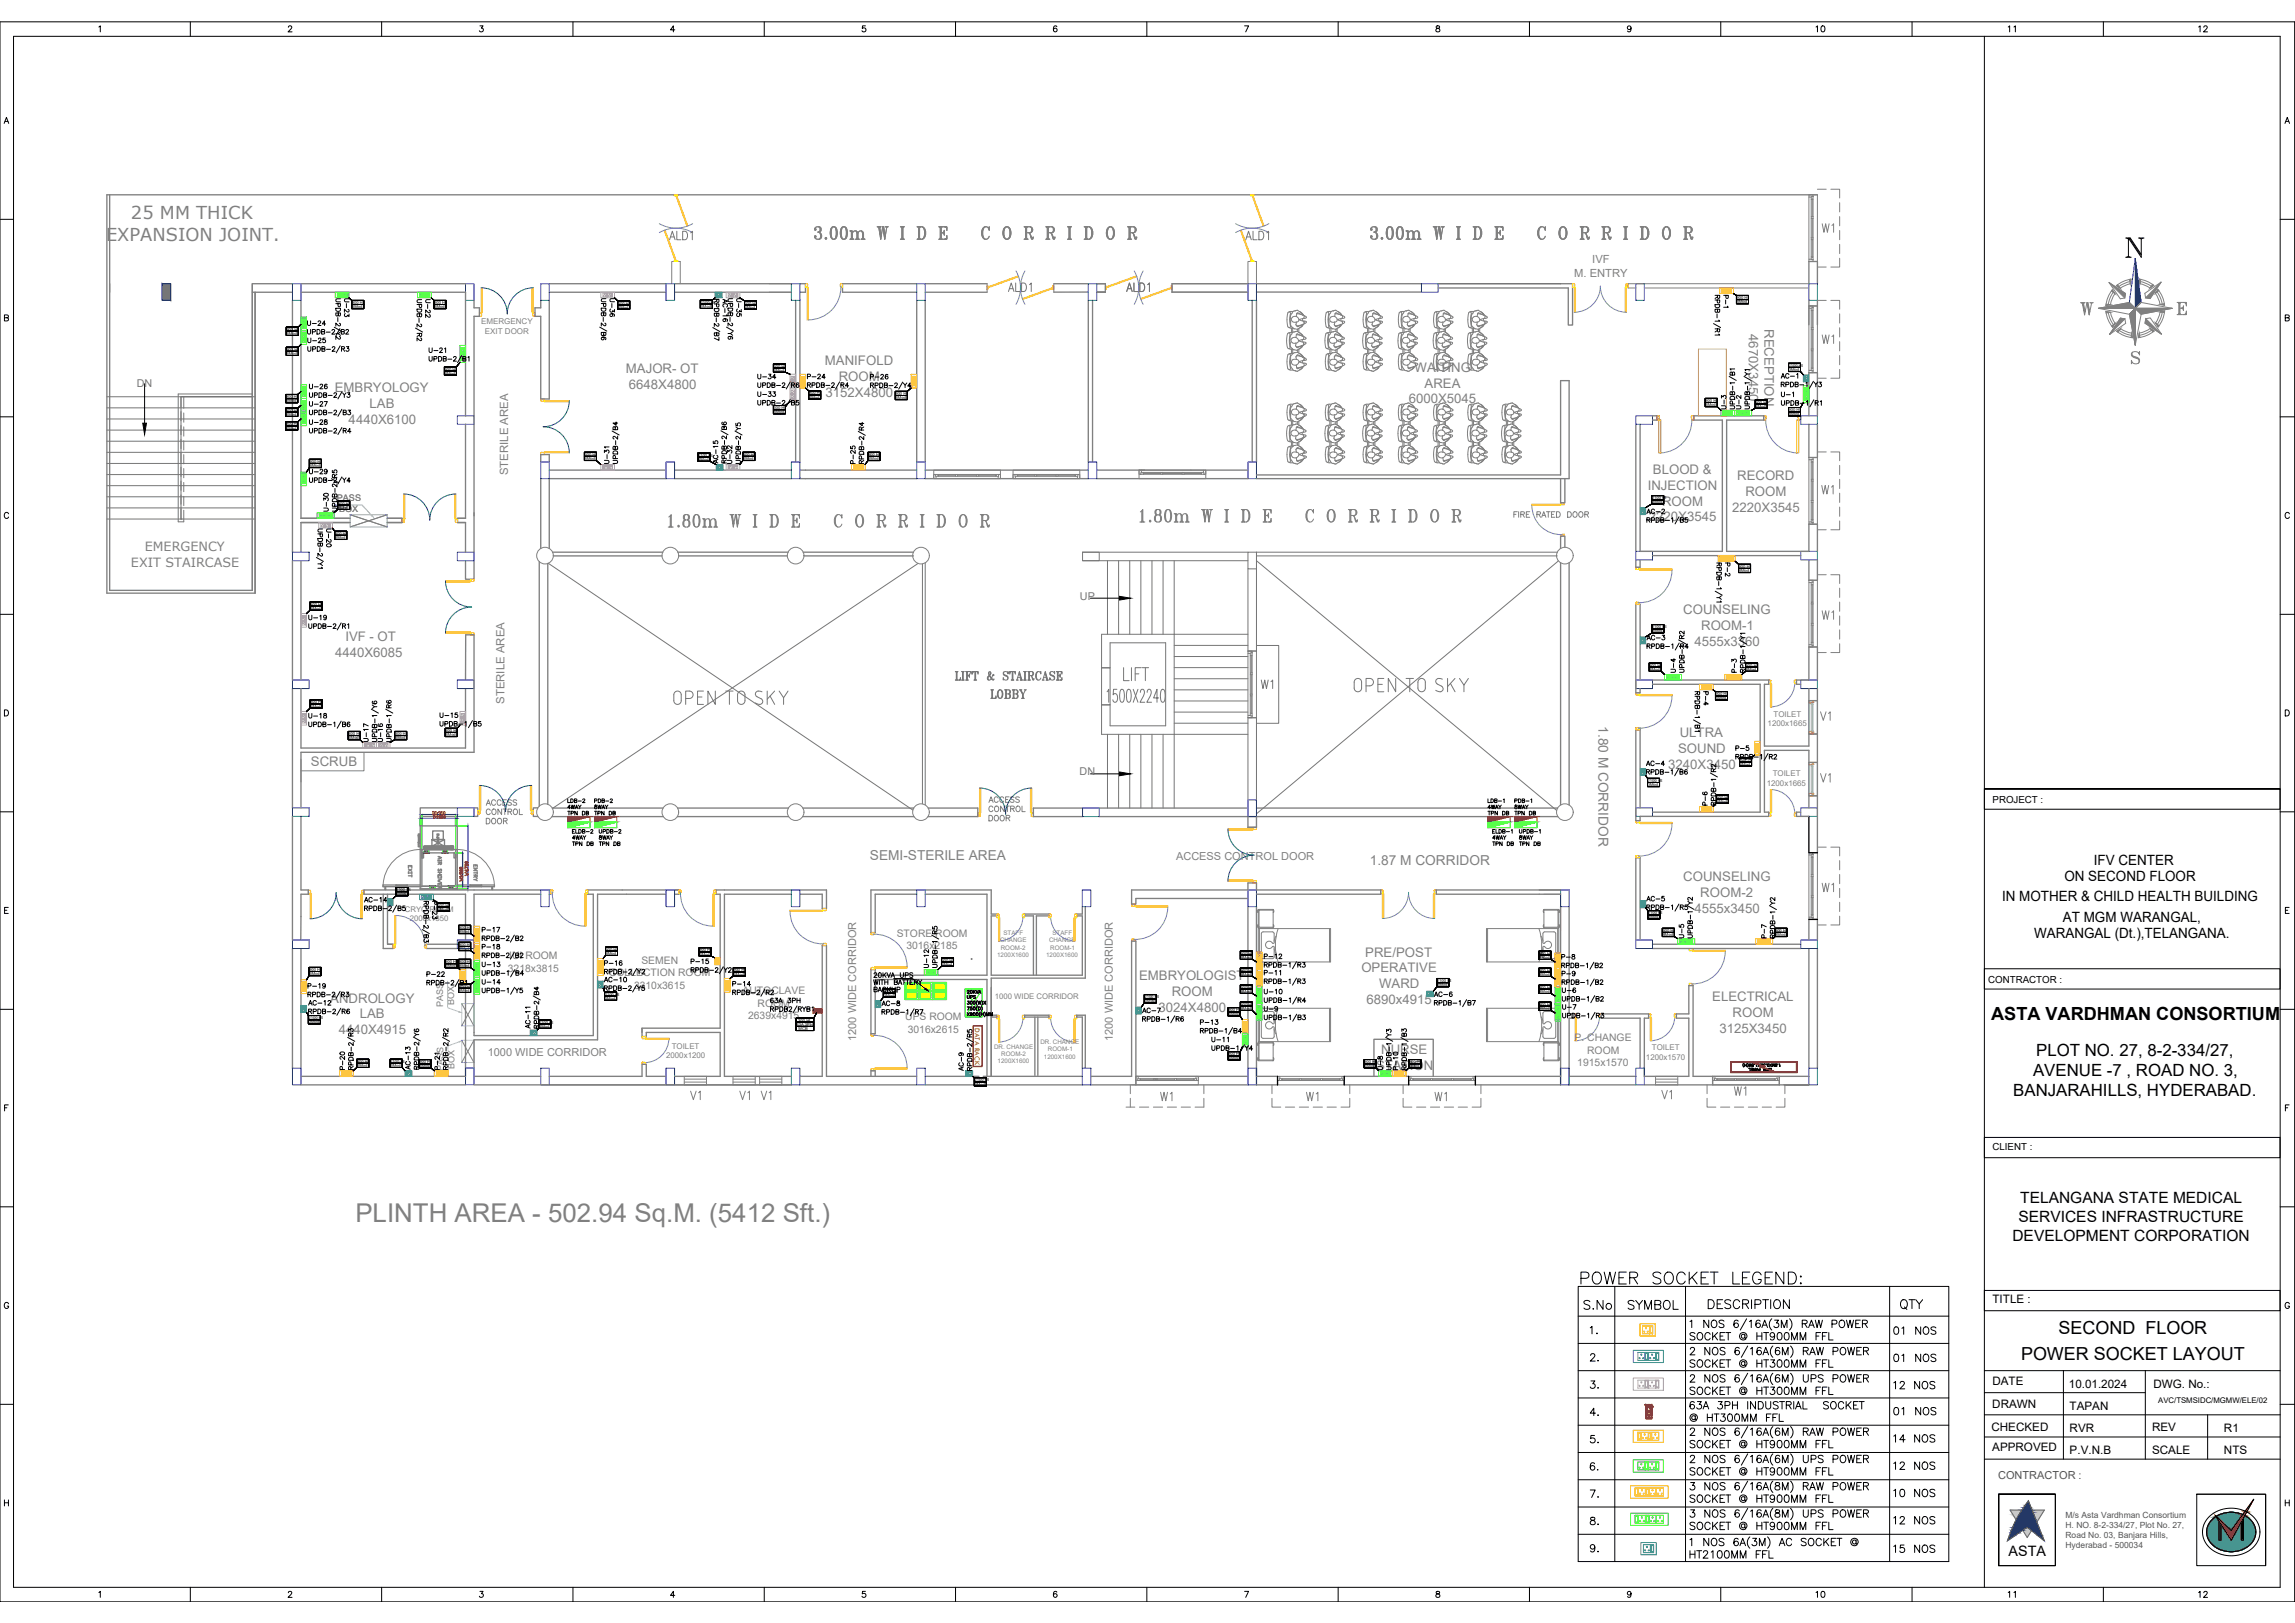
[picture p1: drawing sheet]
<svg xmlns="http://www.w3.org/2000/svg" width="594mm" height="420mm" viewBox="0 0 594 420" stroke-linecap="round" stroke-linejoin="round" font-family="sans-serif">
<defs><g id="words">
<text font-size="8.8" x="548.9" y="67.7">N</text>
<text font-size="7.1" fill="#808080" x="293.9" y="136.5">1.80m W I D E C O R R I D O R</text>
<text font-size="6.7" fill="#808080" x="92" y="316.2">PLINTH AREA - 502.94 Sq.M. (5412 Sft.)</text>
<g font-size="6.6" fill="#808080">
<text x="209.5" y="63.1">3.00m W I D E C O R R I D O R</text>
<text x="353.5" y="63.1">3.00m W I D E C O R R I D O R</text>
<text x="537.3" y="82.9">W</text>
<text x="171.8" y="137.6">1.80m W I D E C O R R I D O R</text>
</g>
<text font-size="6.6" x="408.2" y="333.7">POWER SOCKET LEGEND:</text>
<text font-size="5.7" fill="#808080" x="470.6" y="90.3">W1</text>
<g font-size="5.7">
<text x="441" y="340.1">DESCRIPTION</text>
<text x="490.7" y="340.1">QTY</text>
</g>
<g font-size="5.3" fill="#767676">
<text x="172.2" y="63.1">ALD1</text>
<text x="321.4" y="63.1">ALD1</text>
<text x="259.6" y="76.6">ALD1</text>
<text x="290.3" y="76.6">ALD1</text>
<text x="325.3" y="179.6">W1</text>
<text x="255.4" y="182">LOBBY</text>
</g>
<g font-size="5.3" fill="#808080">
<text x="470.6" y="61.4">W1</text>
<text x="470.3" y="129.1">W1</text>
<text x="470.6" y="161.6">W1</text>
<text x="469.9" y="187.7">V1</text>
<text x="469.9" y="203.6">V1</text>
<text x="470.6" y="232.1">W1</text>
<text x="177.4" y="285.8">V1</text>
<text x="190.1" y="285.8">V1</text>
<text x="195.8" y="285.8">V1</text>
<text x="299.2" y="286.1">W1</text>
<text x="336.9" y="286.1">W1</text>
<text x="370.1" y="286.1">W1</text>
<text x="429" y="285.8">V1</text>
<text x="447.7" y="284.7">W1</text>
</g>
<g font-size="5.3">
<text x="408.9" y="340.1">S.No</text>
<text x="420.2" y="340.1">SYMBOL</text>
<text x="488.9" y="346.8">01 NOS</text>
<text x="488.9" y="353.8">01 NOS</text>
<text x="488.9" y="360.9">12 NOS</text>
<text x="488.9" y="367.6">01 NOS</text>
<text x="488.9" y="374.6">14 NOS</text>
<text x="488.9" y="381.7">12 NOS</text>
<text x="488.9" y="388.8">10 NOS</text>
<text x="488.9" y="395.8">12 NOS</text>
<text x="488.9" y="403.2">15 NOS</text>
</g>
<g font-size="4.9">
<text x="468.8" y="9.5">10</text>
<text x="518.6" y="9.5">11</text>
<text x="568" y="9.5">12</text>
<text x="410.3" y="346.4">1.</text>
<text x="410.3" y="353.5">2.</text>
<text x="410.3" y="360.5">3.</text>
<text x="410.3" y="367.6">4.</text>
<text x="410.3" y="374.6">5.</text>
<text x="410.3" y="381.7">6.</text>
<text x="410.3" y="388.8">7.</text>
<text x="410.3" y="395.8">8.</text>
<text x="410.3" y="402.9">9.</text>
<text x="468.8" y="414.9">10</text>
<text x="518.6" y="414.9">11</text>
<text x="568" y="414.9">12</text>
</g>
<g font-size="4.7">
<text x="515.4" y="264">ASTA VARDHMAN CONSORTIUM</text>
<text x="532.8" y="345.4">SECOND FLOOR</text>
<text x="523.2" y="352">POWER SOCKET LAYOUT</text>
</g>
<g font-size="4.6" fill="#808080">
<text x="33.9" y="56.7">25 MM THICK</text>
<text x="27.4" y="62.4">EXPANSION JOINT.</text>
</g>
<g font-size="4.4">
<text x="527.1" y="273.3">PLOT NO. 27, 8-2-334/27,</text>
<text x="526.3" y="278.6">AVENUE -7 , ROAD NO. 3,</text>
<text x="521.1" y="283.8">BANJARAHILLS, HYDERABAD.</text>
</g>
<g font-size="4">
<text x="225.1" y="257.9">BACKUP</text>
<text x="523" y="311.5">TELANGANA STATE MEDICAL</text>
<text x="522.5" y="316.3">SERVICES INFRASTRUCTURE</text>
<text x="520.9" y="321.2">DEVELOPMENT CORPORATION</text>
</g>
<g font-size="3.7">
<text x="542" y="223.9">IFV CENTER</text>
<text x="518.2" y="233.2">IN MOTHER &amp; CHILD HEALTH BUILDING</text>
<text x="534.4" y="228.1">ON SECOND FLOOR</text>
<text x="534" y="238.8">AT MGM WARANGAL,</text>
<text x="526.6" y="242.7">WARANGAL (Dt.),TELANGANA.</text>
<text x="520" y="402.7">ASTA</text>
</g>
<g font-size="3.5" fill="#808080">
<text x="413.8" y="188" transform="rotate(90 413.8 188)">1.80 M CORRIDOR</text>
<text x="225.2" y="222.7">SEMI-STERILE AREA</text>
<text x="354.6" y="224">1.87 M CORRIDOR</text>
</g>
<g font-size="3.4" fill="#808080">
<text x="452.7" y="86.5" transform="rotate(90 452.7 86.5)">4670X3450</text>
<text x="456.7" y="85.2" transform="rotate(90 456.7 85.2)">RECEPTION</text>
<text x="213.6" y="94.5">MANIFOLD</text>
<text x="86.7" y="101.5">EMBRYOLOGY</text>
<text x="162" y="96.5">MAJOR- OT</text>
<text x="162.8" y="100.6">6648X4800</text>
<text x="217.1" y="98.6">ROOM</text>
<text x="366.2" y="96.3">WAITING</text>
<text x="368.7" y="100.4">AREA</text>
<text x="95.7" y="105.6">LAB</text>
<text x="213.7" y="102.7">3152X4800</text>
<text x="364.7" y="104.4">6000X5045</text>
<text x="90.3" y="109.7">4440X6100</text>
<text x="427.9" y="122.6">BLOOD &amp;</text>
<text x="449.7" y="124.3">RECORD</text>
<text x="426.5" y="126.8">INJECTION</text>
<text x="430.2" y="130.9">ROOM</text>
<text x="451.8" y="128.4">ROOM</text>
<text x="426.8" y="135">2220X3545</text>
<text x="448.4" y="132.5">2220X3545</text>
<text x="435.7" y="159">COUNSELING</text>
<text x="89.4" y="165.9">IVF - OT</text>
<text x="438.6" y="167.2">4555x3360</text>
<text x="440.4" y="163.1">ROOM-1</text>
<text x="86.8" y="170">4440X6085</text>
<text x="434.8" y="190.9">ULTRA</text>
<text x="434.4" y="195">SOUND</text>
<text x="80.5" y="198.4">SCRUB</text>
<text x="431.8" y="199.1">3240X3450</text>
<text x="435.7" y="228.1">COUNSELING</text>
<text x="440.1" y="232.2">ROOM-2</text>
<text x="438.6" y="236.3">4555x3450</text>
<text x="352.4" y="251.8">OPERATIVE</text>
<text x="353.4" y="247.6">PRE/POST</text>
<text x="294.9" y="253.7">EMBRYOLOGIST</text>
<text x="303.3" y="257.9">ROOM</text>
<text x="357" y="255.8">WARD</text>
<text x="85.5" y="259.5">ANDROLOGY</text>
<text x="93.1" y="263.6">LAB</text>
<text x="299.9" y="262">3024X4800</text>
<text x="353.7" y="259.9">6890x4915</text>
<text x="443.2" y="259.1">ELECTRICAL</text>
<text x="448.5" y="263.2">ROOM</text>
<text x="87.7" y="267.7">4440X4915</text>
<text x="445.1" y="267.3">3125X3450</text>
<text x="357.5" y="272.9">NURSE</text>
<text x="356.2" y="277">STATION</text>
</g>
<g font-size="3.3" fill="#808080">
<text x="37.5" y="142.7">EMERGENCY</text>
<text x="33.9" y="146.7">EXIT STAIRCASE</text>
</g>
<g font-size="3" fill="#808080">
<text x="131.5" y="123.1" transform="rotate(-90 131.5 123.1)">STERILE AREA</text>
<text x="130.6" y="182.3" transform="rotate(-90 130.6 182.3)">STERILE AREA</text>
</g>
<g font-size="3">
<text x="515.8" y="337.3">TITLE :</text>
<text x="515.7" y="358.6">DATE</text>
<text x="535.5" y="359.2">10.01.2024</text>
<text x="557.4" y="359.2">DWG. No.:</text>
<text x="515.7" y="364.5">DRAWN</text>
<text x="535.7" y="365">TAPAN</text>
<text x="515.5" y="370.5">CHECKED</text>
<text x="535.7" y="370.7">RVR</text>
<text x="557.1" y="370.4">REV</text>
<text x="575.7" y="370.7">R1</text>
<text x="515.7" y="375.6">APPROVED</text>
<text x="535.7" y="376.4">P.V.N.B</text>
<text x="557.1" y="376.4">SCALE</text>
<text x="575.7" y="376.4">NTS</text>
</g>
<g font-size="2.9" fill="#808080">
<text x="407.5" y="71.6">M. ENTRY</text>
<text x="412.2" y="68.2">IVF</text>
</g>
<g font-size="2.8" fill="#767676">
<text x="35.4" y="100.1">DN</text>
<text x="279.6" y="155.3">UP</text>
<text x="279.5" y="200.7">DN</text>
</g>
<g font-size="2.8" fill="#808080">
<text x="304.4" y="222.8">ACCESS CONTROL DOOR</text>
<text x="221.6" y="269.5" transform="rotate(-90 221.6 269.5)">1200 WIDE CORRIDOR</text>
<text x="288.1" y="269.5" transform="rotate(-90 288.1 269.5)">1200 WIDE CORRIDOR</text>
<text x="126.2" y="273.4">1000 WIDE CORRIDOR</text>
</g>
<text font-size="2.8" fill="#545454" x="517.2" y="382.9">CONTRACTOR :</text>
<g font-size="2.7" fill="#808080">
<text x="232.1" y="242.5">STORE ROOM</text>
<text x="234.6" y="245.7">3016x2185</text>
<text x="131.5" y="251.5">3218x3815</text>
<text x="131.8" y="248.3">IUI ROOM</text>
<text x="166" y="249.6">SEMEN</text>
<text x="157.7" y="252.8">COLLECTION ROOM</text>
<text x="164.1" y="256">3310x3615</text>
<text x="192.2" y="257.4">AUTOCLAVE</text>
<text x="193.7" y="263.8">2639x4915</text>
<text x="196.1" y="260.6">ROOM</text>
<text x="234.3" y="264.1">UPS ROOM</text>
<text x="235" y="267.3">3016x2615</text>
<text x="407.6" y="269.5">P. CHANGE</text>
<text x="408.3" y="275.9">1915x1570</text>
<text x="410.8" y="272.7">ROOM</text>
</g>
<g font-size="2.5">
<text x="515.8" y="207.9">PROJECT :</text>
<text x="514.7" y="254.4">CONTRACTOR :</text>
<text x="515.8" y="297.7">CLIENT :</text>
</g>
<g font-size="2.3" fill="#808080">
<text x="87.2" y="129.6">PASS</text>
<text x="87.8" y="132.4">BOX</text>
<text x="114.8" y="260.7" transform="rotate(-90 114.8 260.7)">PASS</text>
<text x="117.6" y="260.1" transform="rotate(-90 117.6 260.1)">BOX</text>
<text x="114.8" y="277.3" transform="rotate(-90 114.8 277.3)">PASS</text>
<text x="117.6" y="276.7" transform="rotate(-90 117.6 276.7)">BOX</text>
</g>
<g font-size="2.2" fill="#545454">
<text x="534.7" y="395.5">H. NO. 8-2-334/27, Plot No. 27,</text>
<text x="534.7" y="392.9">M/s Asta Vardhman Consortium</text>
<text x="534.7" y="398.2">Road No. 03, Banjara Hills,</text>
<text x="534.7" y="400.8">Hyderabad - 500034</text>
</g>
<g font-size="2.1" fill="#808080">
<text x="124.6" y="83.9" transform="rotate(1 124.6 83.9)">EMERGENCY</text>
<text x="125.5" y="86.4" transform="rotate(1 125.5 86.4)">EXIT DOOR</text>
<text x="459.1" y="185.5">TOILET</text>
<text x="457.6" y="188">1200x1665</text>
<text x="457.3" y="203.5">1200x1665</text>
<text x="458.9" y="201">TOILET</text>
<text x="172.4" y="273.9">2000x1200</text>
<text x="173.9" y="271.4">TOILET</text>
<text x="426.1" y="274.4">1200x1570</text>
<text x="427.6" y="271.9">TOILET</text>
</g>
<g font-size="2" fill="#808080">
<text x="104.8" y="236">CRYO ROOM</text>
<text x="106.1" y="238.4">2000x1350</text>
<text x="257.5" y="258.6">1000 WIDE CORRIDOR</text>
</g>
<text font-size="2" fill="#f00" x="252.4" y="266.2" transform="rotate(90 252.4 266.2)">DATA RACK</text>
<text font-size="2" x="558.7" y="363.2">AVC/TSMSIDC/MGMW/ELE/02</text>
<g font-size="1.6" fill="#808080">
<text x="258.9" y="243.9">CHANGE</text>
<text x="259.1" y="245.9">ROOM-2</text>
<text x="259.8" y="242">STAFF</text>
<text x="271.5" y="243.9">CHANGE</text>
<text x="271.8" y="245.9">ROOM-1</text>
<text x="272.4" y="242">STAFF</text>
<text x="258.1" y="247.8">1200X1600</text>
<text x="270.8" y="247.8">1200X1600</text>
<text x="257.3" y="271.4">DR. CHANGE</text>
<text x="258.2" y="275.3">1200X1600</text>
<text x="259.2" y="273.4">ROOM-2</text>
<text x="269.3" y="270.2">DR. CHANGE</text>
<text x="270.2" y="274.1">1200X1600</text>
<text x="271.3" y="272.2">ROOM-1</text>
</g>
<g font-size="1.1">
<text x="449.5" y="77.4">900 Ht</text>
<text x="91.1" y="78.7">900 Ht</text>
<text x="91.2" y="79.8">6Mod.</text>
<text x="112.4" y="78.7">900 Ht</text>
<text x="112.4" y="79.8">6Mod.</text>
<text x="159.9" y="78.8">300 Ht</text>
<text x="160" y="79.9">6Mod.</text>
<text x="181.3" y="78.6">2100 Ht</text>
<text x="181.4" y="79.7">3Mod.</text>
<text x="192.7" y="78.8">300 Ht</text>
<text x="192.8" y="79.9">6Mod.</text>
<text x="449.6" y="78.5">6Mod.</text>
<text x="74.1" y="85.6">900 Ht</text>
<text x="74.2" y="86.7">6Mod.</text>
<text x="74.1" y="90.8">900 Ht</text>
<text x="74.2" y="91.9">6Mod.</text>
<text x="115.1" y="95.9">900 Ht</text>
<text x="200.2" y="95.1">300 Ht</text>
<text x="463" y="95">2100 Ht</text>
<text x="115.1" y="97">8Mod.</text>
<text x="200.3" y="96.2">6Mod.</text>
<text x="463.1" y="96.1">3Mod.</text>
<text x="74" y="106.6">900 Ht</text>
<text x="74" y="103">900 Ht</text>
<text x="74.1" y="107.7">6Mod.</text>
<text x="74.1" y="104.1">6Mod.</text>
<text x="200.2" y="105.9">300 Ht</text>
<text x="200.3" y="107">6Mod.</text>
<text x="209.4" y="102.1">900 Ht</text>
<text x="209.4" y="103.2">6Mod.</text>
<text x="231.8" y="102.2">900 Ht</text>
<text x="231.8" y="103.3">6Mod.</text>
<text x="441.4" y="104.1">900 Ht</text>
<text x="441.5" y="105.1">6Mod.</text>
<text x="454.4" y="104.5">900 Ht</text>
<text x="454.4" y="105.5">8Mod.</text>
<text x="463" y="106.4">900 Ht</text>
<text x="463.1" y="107.5">8Mod.</text>
<text x="74" y="110.1">900 Ht</text>
<text x="74.1" y="111.2">6Mod.</text>
<text x="80.1" y="119.8">900 Ht</text>
<text x="151.3" y="118">300 Ht</text>
<text x="151.4" y="119.1">6Mod.</text>
<text x="180.7" y="118.2">2100 Ht</text>
<text x="180.8" y="119.3">3Mod.</text>
<text x="192.3" y="118">300 Ht</text>
<text x="192.4" y="119.1">6Mod.</text>
<text x="224.7" y="118">900 Ht</text>
<text x="224.8" y="119.1">6Mod.</text>
<text x="80.2" y="120.9">6Mod.</text>
<text x="87.4" y="130.7">900 Ht</text>
<text x="87.5" y="131.7">8Mod.</text>
<text x="427.6" y="129.2">2100 Ht</text>
<text x="427.6" y="130.3">3Mod.</text>
<text x="86.7" y="138.5">300 Ht</text>
<text x="86.7" y="139.5">6Mod.</text>
<text x="450.1" y="147">900 Ht</text>
<text x="450.1" y="148.1">8Mod.</text>
<text x="80.3" y="156.8">300 Ht</text>
<text x="80.4" y="157.8">6Mod.</text>
<text x="427.6" y="162.6">2100 Ht</text>
<text x="427.7" y="163.7">3Mod.</text>
<text x="426.9" y="172.6">900 Ht</text>
<text x="427" y="173.7">8Mod.</text>
<text x="451.9" y="172.6">900 Ht</text>
<text x="451.9" y="173.7">8Mod.</text>
<text x="444.1" y="180">900 Ht</text>
<text x="80.3" y="182.1">300 Ht</text>
<text x="80.4" y="183.2">6Mod.</text>
<text x="444.2" y="181.1">6Mod.</text>
<text x="90.2" y="190.3">300 Ht</text>
<text x="90.2" y="191.4">6Mod.</text>
<text x="102.2" y="190.3">300 Ht</text>
<text x="102.3" y="191.4">6Mod.</text>
<text x="115.3" y="189.5">300 Ht</text>
<text x="115.3" y="190.6">6Mod.</text>
<text x="450.3" y="197.1">900 Ht</text>
<text x="426.5" y="202.4">2100 Ht</text>
<text x="426.6" y="203.5">3Mod.</text>
<text x="450.4" y="198.2">6Mod.</text>
<text x="444.3" y="206.7">900 Ht</text>
<text x="444.4" y="207.8">6Mod.</text>
<text x="102.5" y="230.7">2100 Ht</text>
<text x="102.6" y="231.8">3Mod.</text>
<text x="113.2" y="234.7">300 Ht</text>
<text x="113.3" y="235.8">6Mod.</text>
<text x="426.6" y="236.7">2100 Ht</text>
<text x="426.6" y="237.8">3Mod.</text>
<text x="118.8" y="240.5">900 Ht</text>
<text x="118.8" y="244.9">900 Ht</text>
<text x="118.8" y="241.6">8Mod.</text>
<text x="118.8" y="246">8Mod.</text>
<text x="430.3" y="241.2">900 Ht</text>
<text x="430.4" y="242.3">8Mod.</text>
<text x="459.5" y="241.2">900 Ht</text>
<text x="459.5" y="242.3">8Mod.</text>
<text x="80" y="251.4">900 Ht</text>
<text x="115.2" y="249.3">900 Ht 900 Ht</text>
<text x="115.3" y="250.4">6Mod. 8Mod.</text>
<text x="156.8" y="246.1">900 Ht</text>
<text x="156.8" y="247.2">8Mod.</text>
<text x="181" y="246.3">900 Ht</text>
<text x="181" y="247.4">3Mod.</text>
<text x="189.8" y="251.5">900 Ht</text>
<text x="243.7" y="248.9">900 Ht</text>
<text x="243.8" y="250">6Mod.</text>
<text x="321.1" y="247.1">900 Ht</text>
<text x="321.1" y="251.5">900 Ht</text>
<text x="321.2" y="248.2">8Mod.</text>
<text x="398.4" y="247.2">900 Ht</text>
<text x="398.4" y="251.6">900 Ht</text>
<text x="398.5" y="248.2">8Mod.</text>
<text x="80.1" y="252.4">6Mod.</text>
<text x="118.7" y="255.7">900 Ht</text>
<text x="118.8" y="256.8">8Mod.</text>
<text x="156.5" y="257.7">2100 Ht</text>
<text x="189.9" y="252.5">6Mod.</text>
<text x="228.7" y="256.9">2100 Ht</text>
<text x="321.1" y="256">900 Ht</text>
<text x="321.2" y="252.6">8Mod.</text>
<text x="321.2" y="257">8Mod.</text>
<text x="372" y="254.2">2100 Ht</text>
<text x="372" y="255.3">3Mod.</text>
<text x="398.4" y="256">900 Ht</text>
<text x="398.5" y="252.6">8Mod.</text>
<text x="398.5" y="257">8Mod.</text>
<text x="79.9" y="263.8">2100 Ht</text>
<text x="156.6" y="258.8">3Mod.</text>
<text x="228.8" y="258">3Mod.</text>
<text x="296.2" y="258.4">2100 Ht</text>
<text x="296.3" y="259.5">3Mod.</text>
<text x="317.9" y="261.8">900 Ht</text>
<text x="318" y="262.9">6Mod.</text>
<text x="321.1" y="260.4">900 Ht</text>
<text x="321.2" y="261.4">8Mod.</text>
<text x="398.4" y="260.4">900 Ht</text>
<text x="398.5" y="261.5">8Mod.</text>
<text x="79.9" y="264.9">3Mod.</text>
<text x="139.5" y="265">2100 Ht</text>
<text x="139.6" y="266.1">3Mod.</text>
<text x="206.2" y="265.6">63A 3PH</text>
<text x="206.6" y="264.5">300 Ht</text>
<text x="206.7" y="266.6">MCB</text>
<text x="92.4" y="275.1">900 Ht</text>
<text x="101" y="275.1">2100 Ht</text>
<text x="108.5" y="275.3">900 Ht</text>
<text x="317.9" y="273.2">900 Ht</text>
<text x="318" y="274.3">6Mod.</text>
<text x="353.1" y="275.2">900 Ht</text>
<text x="364.7" y="275.2">900 Ht</text>
<text x="92.5" y="276.2">6Mod.</text>
<text x="101.1" y="276.2">3Mod.</text>
<text x="108.6" y="276.3">6Mod.</text>
<text x="252.2" y="279.9">2100 Ht</text>
<text x="252.3" y="281">3Mod.</text>
<text x="353.2" y="276.3">6Mod.</text>
<text x="364.8" y="276.3">6Mod.</text>
</g>
</g></defs>
<!-- layer: TITLE -->
<g fill="none" stroke="#000" stroke-width=".26">
<path d="M0 5.7h594v409h-594zM3.5 9.4h586.7v401.5h-586.7zM25.6 7l.4-.3v1.5M49.3 5.7v3.7M74.6 7.1l.3-.4h.3l.3 .3-.2 .5-.7 .7h1M98.8 5.7v3.7M124.2 6.7h.8l-.4 .6a.52 .52 0 0 1 .4 .8 .52 .52 0 0 1-.9-.1M148.3 5.7v3.7M174.7 7.7h-1.1l.7-1v1.5M197.8 5.7v3.7M224 6.7h-.7l-.1 .7a.55 .55 0 0 1 .8-.1 .55 .55 0 0 1-.1 .9 .55 .55 0 0 1-.8-.2M247.3 5.7v3.7"/>
<path d="M273.6 6.9l-.1-.1a.76 .76 0 0 0-.9 .5 .76 .76 0 0 0 .5 .9 .48 .48 0 0 0 .5-.4 .48 .48 0 0 0-.4-.5 .48 .48 0 0 0-.5 .4M296.9 5.7v3.7M322.2 6.7h1l-.7 1.5M346.4 5.7v3.7M371.8 6.8v.4l.7 .2 .2 .3a.52 .52 0 0 1-.5 .6 .52 .52 0 0 1-.5-.6l.9-.6v-.3zM395.9 5.7v3.7M422.2 7.2a.48 .48 0 0 1-.7 .4 .48 .48 0 0 1-.1-.7 .48 .48 0 0 1 .7 0l.1 .3a.73 .73 0 0 1-.6 1l-.3-.2M445.4 5.7v3.7M495 5.7v3.7M513.7 9.4v401.5M544.5 5.7v3.7M1.1 32l.6-1.6 .6 1.6"/>
<path d="M1.3 31.4h.7M591.5 32l.6-1.6 .6 1.6M591.7 31.4h.7M0 56.8h3.5M590.2 56.8h3.8M1.1 82.3l.9-.1 .1-.5-1-.2v1.6l1-.2 .1-.3-.4-.3M591.6 82.3l.8-.1 .1-.5-.9-.2v1.6l.9-.2 .1-.3-.4-.3M0 107.9h3.5M590.2 107.9h3.8M2.2 133a.57 .57 0 0 0-.6-.4 .57 .57 0 0 0-.5 .6v.4a.57 .57 0 0 0 .5 .6 .57 .57 0 0 0 .6-.4M592.6 133a.57 .57 0 0 0-.6-.4 .57 .57 0 0 0-.5 .6v.4a.57 .57 0 0 0 .5 .6 .57 .57 0 0 0 .6-.4M0 159h3.5"/>
<path d="M590.2 159h3.8M1.1 183.8h.6a.83 .83 0 0 1 .5 .8 .83 .83 0 0 1-.5 .7h-.6zM591.6 183.8h.5a.83 .83 0 0 1 .5 .8 .83 .83 0 0 1-.5 .7h-.5zM0 210.2h3.5M590.2 210.2h3.8M1.2 235.6h.6M2.1 234.9h-.9v1.6h.9M591.6 235.6h.6M592.6 234.9h-1v1.6h1M0 261.3h3.5M590.2 261.3h3.8M1.2 286.8h.6"/>
<path d="M2.1 286h-.9v1.6M591.6 286.8h.6M592.6 286h-1v1.6M0 312.4h3.5M590.2 312.4h3.8M2.2 337.5a.57 .57 0 0 0-.6-.3 .57 .57 0 0 0-.5 .6v.3a.56 .56 0 0 0 .6 .6 .56 .56 0 0 0 .5-.6h-.3M592.6 337.5a.57 .57 0 0 0-.6-.3 .57 .57 0 0 0-.5 .6v.3a.56 .56 0 0 0 .6 .6 .56 .56 0 0 0 .5-.6h-.3M0 363.5h3.5M590.2 363.5h3.8M1.1 389h1.1M1.1 388.3v1.6M2.2 388.3v1.6"/>
<path d="M591.6 388.3v1.6M591.6 389h1M592.6 388.3v1.6M25.6 412.3l.4-.3v1.5M49.3 410.9v3.8M74.6 412.3l.3-.3h.3l.3 .3-.2 .5-.7 .7h1M98.8 410.9v3.8M124.2 412h.8l-.4 .6a.52 .52 0 0 1 .4 .8 .52 .52 0 0 1-.9-.2M148.3 410.9v3.8M174.7 413h-1.1l.7-1v1.5M197.8 410.9v3.8M224 412h-.7l-.1 .6a.55 .55 0 0 1 .8 0 .55 .55 0 0 1-.1 .8 .55 .55 0 0 1-.8-.2"/>
<path d="M247.3 410.9v3.8M273.6 412.2l-.1-.2a.76 .76 0 0 0-.9 .6 .76 .76 0 0 0 .5 .9 .48 .48 0 0 0 .5-.4 .48 .48 0 0 0-.4-.5 .48 .48 0 0 0-.5 .4M296.9 410.9v3.8M322.2 412h1l-.7 1.5M346.4 410.9v3.8M371.8 412v.5l.7 .2 .2 .3a.52 .52 0 0 1-.5 .5 .52 .52 0 0 1-.5-.5l.9-.7v-.3zM395.9 410.9v3.8M422.2 412.5a.48 .48 0 0 1-.7 .4 .48 .48 0 0 1-.1-.8 .48 .48 0 0 1 .7 .1l.1 .3a.73 .73 0 0 1-.6 1l-.3-.2M445.4 410.9v3.8M495 410.9v3.8M544.5 410.9v3.8"/>
</g>
<!-- layer: WALL -->
<g fill="none" stroke="#808080" stroke-width=".35">
<path d="M207.1 73.4h1.4v2.3h-1.4M237.3 73.4h-19.2v2.3h19.2M77.9 134.2h12.7M77.9 135.3h12.7M100.2 134.2h3.9v1.1h-3.9M120.5 134.2h-2.1v1.1h2.1M294.9 121.7h13.4M108.8 211.3v2.5M109.3 211.3v2.5M117.9 211.3v2.5M118.4 209.1h-9.6v2.2h9.6v2.5M122.7 209.1h1v2.2h-1"/>
<path d="M139.2 209.1h-1.1v2.2l1.1 .1M99.2 231.5v14h2.5v-1.1h-1.4v-12.9M117.4 230.1h1M212.8 235.2h1.1M100.3 244.4h1.4M118.4 244.4h-8v1.1h8M212.8 244.8h1.1M225.5 241.4h1.1M225.5 251h1.1"/>
</g>
<!-- layer: DOOR -->
<g fill="none" stroke="#ffbf00" stroke-width=".26">
<path d="M208.5 73.4l.6 .2-.2 .8h-.4zM208.9 74.4h.4v8.4h-.4zM217.6 73.5l.5-.1v1h-.4zM104.1 134.3h.4v.4h.1l-.1 .6h-.4zM104.1 134.3v1M104.5 127.9v6.4h.3v-6.4M117.7 127.9v6.4h.3v-6.4M118 135.2l-.1-.1 .1-.8h.4v1h-.4M123.7 209.8h.4v.3h.1l-.1 .6h-.4zM123.7 209.8v.9M124.1 203.3v6.5h.3v-6.5M124.2 210.6h.1"/>
<path d="M137.3 203.3v6.5h.3v-6.5M137.6 209.8h.5v.9l-.6-.1zM102.1 237h.3v7.6h-.3zM102.2 245.3h.1M102.2 245.3l-.5 .1v-.8h.4l.2 .7M109.9 245.3h.1M109.9 245.3l.5 .1v-.8h-.4l-.1 .7"/>
</g>
<path d="M104.5 127.9a6.8 6.8 0 0 1 6.7 6.7 6.8 6.8 0 0 1 6.8-6.7M124.1 203.3a6.8 6.8 0 0 1 6.8 6.8 6.8 6.8 0 0 1 6.7-6.8" fill="none" stroke="#105689" stroke-width=".26"/>
<!-- layer: WIN -->
<path d="M86.8 130.7h6.9l2.5 2.7M90.6 133.2h9.6v3.2h-9.6z" fill="none" stroke="#7fbfff" stroke-width=".26"/>
<path d="M90.6 133.2l9.6 3.2M100.2 133.2l-9.6 3.2" fill="none" stroke="#808080" stroke-width=".26"/>
<path d="M96.1 133.4l.1-.1 .3 .4z" fill="#7fbfff" stroke="#7fbfff" stroke-width=".26"/>
<!-- layer: Plan -->
<g fill="none" stroke="#808080" stroke-width=".26">
<path d="M294.9 121.7v2.2h17.2v-2.2M294.9 121.7h.6l-.2 1.1h-.4zM295.3 122.8h5.2M295.5 121.7h16M295.5 122.3h5M295.9 122.6h4.6M296.1 122.3v.5M301 122.3h-.5v.5h.5M301 122.3h5M301 122.6h5M301 122.3v.5M301 122.8h10.6"/>
<path d="M306 122.8v-.5h.5v.5M306.5 122.3h5M306.5 122.6h4.5M310.9 122.3v.5M311.5 121.7h.6v1.1h-.5z"/>
</g>
<!-- layer: V1 -->
<path d="M189.7 279.4h5.8M189.7 280.8v-2.2h5.8v2.2" fill="none" stroke="#808080" stroke-width=".26"/>
<!-- layer: DOOR -->
<path d="M217.7 74.1a8.4 8.4 0 0 1-8.4 8.7M102.4 237a7.6 7.6 0 0 1 7.6 7.9" fill="none" stroke="#5ca1b8" stroke-width=".26"/>
<!-- layer: TEXT -->
<g fill="none" stroke="#808080" stroke-width=".26">
<path d="M125.9 208.5l.5-1.5 .6 1.5M125.9 211.8h.5a.77 .77 0 0 1 .4 .8 .77 .77 0 0 1-.4 .7h-.5zM126.1 208h.7M126.9 209.8a.53 .53 0 0 0-.6-.4 .53 .53 0 0 0-.4 .6v.3a.53 .53 0 0 0 .4 .6 .53 .53 0 0 0 .6-.4M127.4 212l.1-.1a.67 .67 0 0 1 .9 .7 .67 .67 0 0 1-.9 .6l-.3-.5zM127.4 209.6l.2-.1a.67 .67 0 0 1 .8 .7 .67 .67 0 0 1-.8 .6l-.3-.5zM128.3 207.4a.53 .53 0 0 0-.6-.4 .53 .53 0 0 0-.5 .6v.3a.53 .53 0 0 0 .5 .6 .53 .53 0 0 0 .6-.4M128.9 212l.1-.1a.67 .67 0 0 1 .9 .7 .67 .67 0 0 1-.9 .6l-.2-.5zM129.7 207.4a.53 .53 0 0 0-.6-.4 .53 .53 0 0 0-.4 .6v.3a.53 .53 0 0 0 .4 .6 .53 .53 0 0 0 .6-.4M129.8 209.4v1.5l-.9-1.5v1.5M130.2 207.7h.5M130.2 209.4h.9"/>
<path d="M130.3 212.5h.8l.1-.5-.9-.2v1.5M130.7 209.4v1.5M130.8 212.5l.5 .8M131.1 207h-.9v1.5h.9M131.5 210.1h.8l.1-.5-.9-.2v1.5M132 210.1l.5 .8M132.4 207.2l-.4-.2-.6 .2 .2 .4 .8 .5v.2l-.4 .2-.6-.2M133 209.6l.1-.1a.67 .67 0 0 1 .9 .7 .67 .67 0 0 1-.9 .6l-.2-.5zM133.8 207.2l-.4-.2-.6 .2 .1 .4 .9 .5v.2l-.4 .2-.6-.2M134.4 209.4v1.5h.9"/>
</g>
<!-- layer: AIR SHOWER -->
<path d="M108.8 211.8v2M109.2 210.8v10M117.9 210.8v10M118.4 211.8v2" fill="none" stroke="#0f0" stroke-width=".26"/>
<path d="M108.8 211.8h9.5M109.2 210.8h8.7" fill="none" stroke="#00f" stroke-width=".26"/>
<g fill="none" stroke="#f00" stroke-width=".26">
<path d="M112 210.1l.5 .1v.5l-.5 .1M112.1 211.1l.5 .1v.5l-.5 .1M112.1 210.1v.7M112.2 211.1v.7M112.7 210.2l.2-.1v.7M112.7 210.8h.3M112.9 211.3v.2M112.9 211.6v.1M113.1 211.2l.2-.1v.7M113.1 211.8h.3M113.3 210.3v.1M113.3 210.6v.1"/>
<path d="M113.6 211.2h.4l-.1 .6-.3-.1zM114 210.4h-.4l-.1-.2h.5v.4l-.4 .2M114.3 210.2l.1-.1v.7M114.3 211.2h.4l-.2 .6-.2-.1zM114.3 210.8h.2M114.8 210.2h.4l-.2 .6-.2-.1zM114.9 211.2h.4l-.1 .6-.3-.1z"/>
</g>
<g fill="none" stroke="#808080" stroke-width=".35">
<path d="M108.3 216.3h.4v.3h-.4zM108.3 216.8h.4l-.4 .2h.4M108.3 217.6h.4l-.1 .3-.1-.3M108.3 218.1h.4v.3h-.4zM108.3 217.3h.4M108.3 216.2v-.3h.4l-.1 .3M108.3 218.9v.3l.3-.3v.3M108.5 217.7l-.2 .2M108.7 218.5h-.4v.3M108.7 217.2v.3M112 215.1h2.7v2.2h-2.7zM113.2 215.9v.3l.2-.2"/>
<path d="M113.2 216.8h.4v.3h-.4zM113.2 218.1v-.3h.4v.3M113.2 218.2h.4l-.1 .3-.1-.3M113.2 216h.4M113.4 217.8v.1M113.4 218.3l-.2 .2M113.6 215.9v.2h-.2M113.6 216.3h-.4v.3M113.6 217.2l-.4 .2 .4 .3M99.6 229.5l.1 .8 .1-.8M102.5 229.1h3M102.5 229.5h3"/>
<path d="M102.6 229.2v.3M105.3 229.2v.3M108.8 229.1h-9.6v.4h9.6M109.2 221v1zM109.2 220.8h.4v1.3h-.4zM117.9 221v1zM121.7 229.1v.1M121.7 229.5h.1M121.8 229.2v.3M122.7 224.5v-.6h.8v.6M122.7 224.8h.8l-.8 .6h.8M122.7 226.5h.8l-.1 .6-.3-.1v-.5"/>
<path d="M122.7 226h.8M123.1 223.9v.3M123.1 226.7l-.4 .4M123.1 227.7l.4 .3M123.5 227.4l-.4 .3h-.4M123.5 225.7v.6M124.5 229.2v.3M124.7 229.1v.1M124.7 229.5h.1M127.3 229.5l.1 .8 .1-.8M128 229.1v.4"/>
</g>
<path d="M108.8 219.9a9.6 9.6 0 0 0-9.6 9.6" fill="none" stroke="#808080" stroke-width=".26"/>
<path d="M114.4 220.8h.1M114.5 220.8h.1M114.6 220.8h1.1M114.7 220.5l-.2 .3M114.7 220.5h.1M114.8 220.5h.1M115.9 220.8h.1" fill="none" stroke="#000" stroke-width=".35"/>
<path d="M114.7 220.5h.1M114.7 220.5l-.1 .1M114.8 220.3l-.1 .2" fill="none" stroke="#0f0" stroke-width=".35"/>
<path d="M114.8 220.3l.2 .4M115 220.8h.1M115 220.7v.1" fill="none" stroke="#f00" stroke-width=".35"/>
<circle cx="114.8" cy="220.3" r=".17" fill="#0f0" stroke="#0f0" stroke-width=".26"/>
<circle cx="114.8" cy="220.3" r=".17" fill="#0f0"/>
<path d="M114.7 220.5h.1" fill="none" stroke="#0f0" stroke-width=".35"/>
<circle cx="115" cy="220.8" r=".17" fill="#f00"/>
<path d="M114.5 220.8h.7" fill="none" stroke="#723939" stroke-width=".35"/>
<path d="M115.6 220.5h.1M115.6 220.5l.3 .3M115.9 220.8h.1" fill="none" stroke="#000" stroke-width=".35"/>
<path d="M115.6 220.3h.1M115.6 220.3l.1 .2M115.7 220.5h.1M115.7 220.5v.1" fill="none" stroke="#0f0" stroke-width=".35"/>
<path d="M115.3 220.8h.1M115.3 220.7v.1M115.6 220.3l-.3 .4" fill="none" stroke="#f00" stroke-width=".35"/>
<circle cx="115.6" cy="220.3" r=".17" fill="#0f0"/>
<path d="M115.7 220.5h.1" fill="none" stroke="#0f0" stroke-width=".35"/>
<circle cx="115.3" cy="220.8" r=".17" fill="#f00"/>
<path d="M114.8 220.3h.8M115.2 220.8h.6" fill="none" stroke="#723939" stroke-width=".35"/>
<path d="M109.6 220.8h.1M109.7 220.8h.1M109.8 220.8h1.1M109.9 220.5l-.2 .3M109.9 220.5h.1M110 220.5h.1M111.2 220.8h-.1" fill="none" stroke="#000" stroke-width=".35"/>
<path d="M109.9 220.5h.1M109.9 220.5l-.1 .1M110 220.3l-.1 .2" fill="none" stroke="#0f0" stroke-width=".35"/>
<path d="M110 220.3l.2 .4M110.2 220.7v.1M110.2 220.8h.1" fill="none" stroke="#f00" stroke-width=".35"/>
<circle cx="110" cy="220.3" r=".17" fill="#0f0"/>
<path d="M109.9 220.5h.1" fill="none" stroke="#0f0" stroke-width=".35"/>
<circle cx="110.2" cy="220.8" r=".17" fill="#f00"/>
<path d="M109.7 220.8h.7" fill="none" stroke="#723939" stroke-width=".35"/>
<path d="M110.8 220.5h.1M110.8 220.5l.2 .3M111 220.8h.1M111.1 220.8h.1M111.2 220.8h-.1" fill="none" stroke="#000" stroke-width=".35"/>
<path d="M110.8 220.3l.1 .2M110.9 220.5h.1M110.9 220.5v.1" fill="none" stroke="#0f0" stroke-width=".35"/>
<path d="M110.5 220.8h.1M110.5 220.7v.1M110.8 220.3l-.3 .4" fill="none" stroke="#f00" stroke-width=".35"/>
<circle cx="110.8" cy="220.3" r=".17" fill="#0f0" stroke="#0f0" stroke-width=".26"/>
<circle cx="110.8" cy="220.3" r=".17" fill="#0f0"/>
<path d="M110.9 220.5h.1" fill="none" stroke="#0f0" stroke-width=".35"/>
<circle cx="110.5" cy="220.8" r=".17" fill="#f00"/>
<path d="M110 220.3h.8M110.4 220.8h.6" fill="none" stroke="#723939" stroke-width=".35"/>
<path d="M111.2 229.4h.1M111.5 229.4h1M112.4 229.7h.1M112.5 229.7h-.1M112.6 229.4l-.1 .3M112.6 229.4h.1M112.7 229.4h.1" fill="none" stroke="#000" stroke-width=".35"/>
<g fill="#0f0" stroke="#0f0" stroke-width=".26">
<circle cx="112.5" cy="229.7" r=".17"/>
<circle cx="112.4" cy="229.9" r=".17"/>
</g>
<path d="M112.5 229.6l-.1 .3" fill="none" stroke="#0f0" stroke-width=".35"/>
<path d="M112.1 229.4v.1M112.1 229.5h.1M112.2 229.5l.2 .4" fill="none" stroke="#f00" stroke-width=".35"/>
<circle cx="112.4" cy="229.9" r=".17" fill="#0f0"/>
<path d="M112.5 229.7h.1" fill="none" stroke="#0f0" stroke-width=".35"/>
<circle cx="112.1" cy="229.4" r=".17" fill="#f00"/>
<path d="M112 229.4h.6" fill="none" stroke="#723939" stroke-width=".35"/>
<path d="M111.2 229.4h.1M111.3 229.4h.1M111.3 229.4l.2 .3M111.5 229.7h.1M111.6 229.7h.1" fill="none" stroke="#000" stroke-width=".35"/>
<g fill="#0f0" stroke="#0f0" stroke-width=".26">
<circle cx="111.5" cy="229.7" r=".17"/>
<circle cx="111.6" cy="229.9" r=".17"/>
</g>
<path d="M111.4 229.6l.2 .3" fill="none" stroke="#0f0" stroke-width=".35"/>
<path d="M111.8 229.5l-.2 .4M111.8 229.5h.1M111.8 229.4v.1" fill="none" stroke="#f00" stroke-width=".35"/>
<circle cx="111.6" cy="229.9" r=".17" fill="#0f0"/>
<path d="M111.5 229.7h.1" fill="none" stroke="#0f0" stroke-width=".35"/>
<circle cx="111.8" cy="229.4" r=".17" fill="#f00"/>
<path d="M111.3 229.4h.7M111.6 229.9h.8" fill="none" stroke="#723939" stroke-width=".35"/>
<path d="M116 229.4h.1M116.2 229.4h1.1M117.2 229.7h.1M117.3 229.7h-.1M117.4 229.4l-.2 .3M117.4 229.4h.1M117.5 229.4h.1" fill="none" stroke="#000" stroke-width=".35"/>
<path d="M117.3 229.7l-.1 .2M117.3 229.7h.1M117.3 229.6v.1" fill="none" stroke="#0f0" stroke-width=".35"/>
<path d="M116.9 229.5h.1M116.9 229.4v.1M117 229.5l.2 .4" fill="none" stroke="#f00" stroke-width=".35"/>
<circle cx="117.2" cy="229.9" r=".17" fill="#0f0" stroke="#0f0" stroke-width=".26"/>
<circle cx="117.2" cy="229.9" r=".17" fill="#0f0"/>
<path d="M117.3 229.7h.1" fill="none" stroke="#0f0" stroke-width=".35"/>
<circle cx="116.9" cy="229.4" r=".17" fill="#f00"/>
<path d="M116.8 229.4h.6" fill="none" stroke="#723939" stroke-width=".35"/>
<path d="M116 229.4h.1M116.1 229.4h.1M116.1 229.4l.2 .3M116.3 229.7h.1M116.4 229.7h.1" fill="none" stroke="#000" stroke-width=".35"/>
<path d="M116.2 229.6l.1 .1M116.3 229.7h.1M116.3 229.7l.1 .2" fill="none" stroke="#0f0" stroke-width=".35"/>
<path d="M116.6 229.5l-.2 .4M116.6 229.5h.1M116.6 229.4v.1" fill="none" stroke="#f00" stroke-width=".35"/>
<circle cx="116.4" cy="229.9" r=".17" fill="#0f0"/>
<path d="M116.3 229.7h.1" fill="none" stroke="#0f0" stroke-width=".35"/>
<circle cx="116.6" cy="229.4" r=".17" fill="#f00"/>
<path d="M116.1 229.4h.7M116.4 229.9h.8" fill="none" stroke="#723939" stroke-width=".35"/>
<path d="M118.4 219.9a9.6 9.6 0 0 1 9.6 9.6" fill="none" stroke="#808080" stroke-width=".26"/>
<g fill="none" stroke="#808080" stroke-width=".35">
<path d="M108.8 213.8h9.6v16.3h-9.6zM108.8 219.9h9.6M109.2 219.9v9.6h-.4M109.7 219.1h7.7v.8h-7.7zM109.7 219.5l.4-.4 .9 .8M109.7 219.5l.5 .4M109.7 219.1l.9 .8 .9-.8M109.7 219.9l.9-.8 .7 .8 .9-.8 .9 .8M110 219.9l-.3-.2 .6-.6 .9 .8M110 219.9l.9-.8 .8 .8M110.2 219.9l.9-.8 .8 .8 .8-.8 .9 .8M110.2 219.1l-.5 .5 .4 .3 .9-.8 .8 .8"/>
<path d="M110.2 219.1l.9 .8 .9-.8M110.3 219.9l-.6-.5 .3-.3 .8 .8 .9-.8 .8 .8M110.5 219.9l-.8-.7 .1-.1 .9 .8M110.5 219.9l.9-.8 .8 .8M110.7 219.9l.9-.8 .8 .8 .8-.8 .9 .8M110.7 219.1l-.8 .8M110.8 219.1l.9 .8 .8-.8 .9 .8 .9-.8 .8 .8M110.8 219.9l-.9-.8-.2 .2 .6 .6 .9-.8 .8 .8M111 219.9l.9-.8 .8 .8M111.2 219.9l.9-.8 .8 .8 .9-.8 .8 .8M111.3 219.1l-.9 .8M111.3 219.1l.8 .8 .9-.8"/>
<path d="M111.3 219.9l-.9-.8-.7 .7 .1 .1 .9-.8 .8 .8M111.5 219.1l.8 .8M111.6 219.9l.8-.8 .9 .8M111.8 219.9l.8-.8 .9 .8M111.8 219.1l-.9 .8M111.8 217.3l3.3 1.8v-1.8h-3.3v1.8h3.3l-.9 .8-.9-.8M112 219.1l.9 .8M112.1 219.9l.8-.8 .9 .8M112.3 219.9l.8-.8 .9 .8M112.6 219.9l.8-.8 .9 .8M112.8 219.9l.9-.8 .7 .8 .9-.8 .9 .8M113 219.1l.9 .8 .9-.8 .8 .8"/>
<path d="M113.1 219.9l.9-.8 .8 .8M113.3 219.9l.9-.8 .8 .8 .8-.8 .9 .8M113.3 219.1l-.8 .8M113.6 219.1l.8 .8M113.6 219.9l.9-.8 .8 .8M113.8 219.9l.9-.8 .8 .8M114.1 219.1l-.9 .8-.9-.8-.9 .8M114.1 219.1l.8 .8M114.1 219.9l.9-.8 .8 .8M114.3 219.9l.9-.8 .9 .8M114.6 219.1l-.9 .8-.9-.8-.8 .8M114.6 219.1l.9 .8 .8-.8 .9 .8 .1-.1"/>
<path d="M114.7 219.9l.8-.8 .9 .8M114.9 219.9l.8-.8 .9 .8M115.1 217.3l-3.3 1.8 .8 .8 .9-.8M115.1 219.1l.9 .8 .8-.8M115.4 219.9l.8-.8 .9 .8M115.6 219.9l.8-.8 .9 .8M115.6 219.1l-.9 .8-.8-.8-.9 .8M115.6 219.1l.9 .8 .9-.8M116.1 219.1l-.9 .8-.8-.8-.9 .8M116.1 219.1l.9 .8 .4-.3-.5-.5M116.6 219.6l.6-.5 .2 .2-.6 .6-.9-.8-.8 .8M116.7 219.1l-.8 .8"/>
<path d="M116.8 219.1l.5 .6M116.8 219.1l.6 .6-.3 .2M116.8 219.1l-.2 .1 .7 .7M116.9 219.1l.4 .5-.3 .3 .4-.4-.4-.4M116.9 219.1l-.3 .2M117 219.1l-.9 .8M117 219.1l.3 .4-.4 .4-.9-.8-.8 .8M117 219.1l-.4 .3M117.1 219.1l.2 .3M117.1 219.1l.3 .3-.6 .5M117.1 219.1l-.9 .8M117.3 219.1v.1"/>
<path d="M117.3 219.1l.1 .1-.8 .7M117.3 219.1l-.9 .8M117.3 219.3l-.1-.2-.9 .8-.9-.8-.9 .8M117.3 219.9l-.7-.8-.8 .8-.9-.8-.9 .8M117.4 219.9l-.9-.8-.8 .8M117.4 219.9h-.1M117.9 219.9v9.6M105.7 224.7v-.6h.9v.6M105.7 225.8v.3M105.7 225l.9 .6M105.7 226h.9M105.7 226.7h.9"/>
<path d="M106.2 224.1v.3M106.6 225l-.9 .6M106.6 225.8v.3M106.6 226.4v.6M108.8 230.1h9.6M109.2 220.8h8.7v8.7h10.1M109.2 229.4h8.7M113.4 221.7l.9 .3-.9 .3M113.4 223.2h.9l-.2 .6-.3-.2v-.4M113.4 226.7h.9v.6h-.9zM113.4 229.4v-.6h.9v.6M113.4 229.6h.9l-.2 .6-.3-.1v-.5"/>
<path d="M113.4 222.8h.9M113.4 222.6v.3M113.4 225.8h.9M113.4 226.4h.9M113.5 225l-.1 .1 .1 .5 .6-.6 .2 .1-.2 .5M113.7 221.7v.6M113.8 223.4l-.4 .4M113.8 225.8v.6M113.8 228.8v.3M113.8 229.8l-.4 .4M114.3 227.6l-.9 .3 .4 .1-.4 .2 .9 .3M114.3 222.6v.3"/>
<path d="M117.5 220.8h.4v1.3h-.4zM118.4 229.1h9.6M121.7 229.5h3M121.7 229.2h3"/>
</g>
<path d="M118.4 213.8h2.7M118 220.8h1.8M118 229.4h1.8M118.4 230.1h2.7" fill="none" stroke="#0f0" stroke-width=".35"/>
<path d="M121.1 213.8v16.3M119.8 220.8v8.6" fill="none" stroke="#00f" stroke-width=".35"/>
<g fill="none" stroke="#f00" stroke-width=".35">
<path d="M119 227.3l.7 .3-.3 .1 .3 .2-.7 .2M119 225.3l.6-.1 .1 .2-.6 .2zM119 224.7l.6-.2 .1 .3-.6 .1zM119.2 226.6h.2M119.4 225.8l-.2 .5-.2-.1 .1-.4h.4l.2 .4M119.5 226.6h.1M119.7 227h-.7l.1 .1M119.7 226.8v.3M120.4 225.9l.7 .2-.4 .2 .4 .1-.7 .3M120.4 223.8l.6-.1 .1 .3-.6 .1zM120.5 223.1h.5l.1 .2-.6 .2zM120.6 225.6h.1"/>
<path d="M120.9 225.6h.1M121.1 225.3h-.7l.1 .1M121.1 224.7l-.7-.3v.5M121.1 225.1v.3"/>
</g>
<!-- layer: WALL -->
<g fill="none" stroke="#808080" stroke-width=".35">
<path d="M28.4 50.4v102.4h36.9M470.5 50.4h-442.8v103.2h38.3v-77.9M65.3 73.4v79.4M65.3 75.7h10.4M75.7 73.4h-10.4v79.4M75.7 77.8v65.1M77.9 77.8v56.4h12.7M77.9 75.7h42.6v31.9M77.9 73.4h42.6M122.7 77.8v1.9h1.4v2.2h-1.4v61M140 77.8v1.9h-1.5v2.2h1.5v21.4h2.2v-25.5M142.2 73.4h30.2"/>
<path d="M142.2 75.7h30.2M174.6 73.4h30.3M174.6 75.7h30.3M206 77.8v41.8M207.1 77.8v41.8M237.3 77.8v41.8M239.5 73.4h16M239.5 75.7h16M239.5 77.8v41.8M272.8 73.4h8.9M281.7 77.8v41.8M281.7 75.6h-8.9"/>
<path d="M282.8 77.8v41.8M283.9 73.4h2.2M283.9 75.6h2.2M303.4 73.4h19.6M303.4 75.6h19.6M324.1 77.8v41.8M325.2 75.6h42.8M325.2 73.4h42.8M325.2 77.8v41.8M372.3 73.4h34.8v10.7h-1.1v-9.5h-33.7M468.2 73.4v-5.7h2.3v5.7M468.2 77.8v6.3"/>
<path d="M468.2 79.2h2.3M470.5 77.8v6.3M120.5 109.9v24.3h-2.1M140 119.6v-1.9h2.2v1.9M423.4 109.9v32.8M424.6 109.9v32.8h21.2v-33.9h-7.3v-1.2h18v1.2h-9.5v33.9h21.2v-7h2.3v7M427.8 107.6h1.1v1.2h-1.1M468.2 107.6v-11.1h2.3v11.1M468.2 109.9v8.5h2.3v-8.5M90.6 135.3h-12.7v7.6M100.2 135.3h3.9M100.2 134.2h3.9"/>
<path d="M111.2 134.2h.1M118.4 135.3h2.1v7.6M140 123.9v18.1M142.2 121.7h30.2M172.4 123.9h-30.2v18.1M174.6 121.7h30.3M174.6 123.9h30.3M207.1 121.7h30.2M207.1 123.9h30.2M239.5 121.7h42.2M239.5 123.9h42.2M283.9 123.9h39.1"/>
<path d="M283.9 121.7h12.4M308.3 121.7h14.7M325.2 123h78.8v-24.5h2.2v25.4h-81M404 123.9v6.3h1.1v-6.3M75.7 145.2v30.8M77.9 145.2v30.8M120.5 145.2v4.8h2.2v-4.8M139.6 145.4v63.3M141.8 145.9v62.3M143 142.9h28.6M143.2 143.9h28.2M175.5 142.9h28.5"/>
<path d="M175.7 143.9h28.1M207.9 142.9h28.5M208.1 143.9h28.3M404 145.7v62.7M405.1 141.7v-2.9h-1.1v3.2M406.2 145.7v62.7M423.4 144.9v2h1.2v-2M427.8 143.8h38.3M468.2 144.9v5.3h2.3v-5.3M75.7 178.3v30.8M77.9 178.3v15.3h42.6v-15.3M120.5 176v-11.7h2.2v30.5h-44.8v14.3"/>
<path d="M424.6 176v-19.5h-1.2v23.3M424.6 178.3v1.1h-1.2M427.8 176h30M427.8 177.1h27.8v33.1h-27.8M457.8 176.1v1.1M457.8 177.1h-1.1v16h11.5v-14.8M465 176.1v1.1M465 176h3.2v-8.5h2.3v8.5M465 177.1h1.1M470.5 178.3v42.4M423.4 188.4v24h1.2v-1.1h33.2v-1.1h-1.1v-15.9h11.5v14.8M423.4 188.9h1.2"/>
<path d="M424.6 188.4v20.7M468.2 197.4h2.3M468.2 181.4h2.3M468.2 190h2.3M75.7 211.3v32M77.9 211.3v19.1h1.9v1.1h-1.9v11.8M142.9 211.4h28.8M143 209.2h28.6M175.3 211.4h28.8M175.4 209.2h28.7M207.8 211.4h28.8M207.8 209.2h28.7"/>
<path d="M240.3 209.2h12.8v2.2h-12.9M280.2 209.2h-12.7v2.2h12.7M284.5 211.4h118.8M284.5 209.2h38.5M323 211.4v2.8h2.2v-2.8M325.2 209.2h78M466.1 210.2h-1.1v1.1h3.2M468.2 206h2.3M140 230.4h-45.8v1.1h26.3v11.8M142.2 230.4h.3v1.1h-.3M172.4 230.4h-20.3v1.1h1.5v36.6h-30.9v-36.6h17.3M172.4 231.5h-17.7v37.7h-32v7.3"/>
<path d="M175.7 230.4h-1.1h1.1v1.1h-1.1M204.9 230.4h-19.6v1.1h1.1v34.7h-20.2v1.1M204.9 231.5h-17.4v47.1h17.4M207.1 231.5h5.7v3.7M207.1 230.4h6.8v4.8M237.3 231.5h-10.7v9.9M237.3 230.4h-11.8v11M239.5 230.4h17.1v6.2h1.4v.5h-1.4v15.4h23.6v-15.4h-1.5v-.5h1.5v-1.9M239.5 231.5h16v21h-28.9v-1.5M280.9 234.7v18.5h-24.3v25.4M323 234.7v41.8M325.2 231.5h32.2v-1.1h-32.2v-1.8h-2.2v1.8h-30.1v3.6h1.1v-1.4h29"/>
<path d="M325.2 234.7v46.1h5.5M404 234.7v43.9h-22.1M404 230.4h-32.2v1.1h32.2M406.2 234.7v27.8h1.1v1.1h-1.1v17.2h17.2M468.2 238v5.3M470.5 238v5.3M75.7 245.5v31.1M77.9 245.5v31M120.5 245.5v33.1h-42.6M212.8 244.8v33.8h-5.7M213.9 244.8v33.8h23.4M225.5 251v16.6h1.1v-14h28.9v25"/>
<path d="M267.5 252.5v-15.4h-2.3v-.5h6.3v.5h-3.2v15.4M423.4 243.3v-21.3h1.2v21.3M427.8 244.4h38.3M427.8 245.5h38.3M468.2 245.5v31M470.5 245.5v31M122.7 278.6h17.3M142.2 278.6h24v-3.1h1.1v3.1h5.1M166.2 266.3v2h1.1v-1h19.1v11.3h-11.8M225.5 278.6v-1.4h1.1v1.4M239.5 278.6h13.9M254.5 278.6h25.7"/>
<path d="M256.6 262.8h1.4v.5h-1.4M265.2 262.8h6.3v.5h-6.3zM267.9 263.3v15.1M268.7 263.3v15.1M280.2 276.5v-13.2h-1.5v-.5h2.2v13.7M282.4 278.6h10.5v-35h1.1v37.2M294 278.6h29M325.2 278.6h5.5M348 278.6h16.6M355.7 278.6v-9.6h15.3v9.6M404 276.5v4.3h-22.1M406.2 278.6h17.2"/>
<path d="M424.6 276.5v-12.9h-10.1v-1.1h12.3v1.1h-1.1v15h11.5v-15h-3.3v-1.1h3.3v-7.4h1.1v23.5h29.9M443.3 278.6v2.2M460.6 278.6v2.2M77.9 280.8h42.6M122.7 280.8h82.2M207.1 280.8h30.2M239.5 280.8h40.7M282.4 280.8h40.6M348 280.8h16.6M425.7 280.8h42.5h-6.3"/>
</g>
<!-- layer: V1 -->
<path d="M177.1 279.4h5.8M196.6 278.6h5.8v2.2h-5.8zM196.6 279.4h5.8M428.6 279.4h5.7M177.1 280.8v-2.2h5.8v2.2M196.6 280.1h5.8M428.6 280.8v-2.2h5.7v2.2" fill="none" stroke="#808080" stroke-width=".26"/>
<!-- layer: DOOR -->
<g fill="none" stroke="#ffbf00" stroke-width=".26">
<path d="M172.1 59.5l2.9 7.9-.2 .1-2.9-7.9M174.5 50.4h1v.3h-1zM175.6 52.2l1.8 4.8M175.8 52.2l-.3 .1M177.5 56.9l-.3 .1M178.1 58.5l-2.9-7.9-.2 .1 2.8 7.9M321.3 59.5l2.9 7.9-.2 .1-2.9-7.9M323.7 50.4h.9v.3h-.9zM324.8 52.2l1.7 4.8M324.9 52.2l-.2 .1M326.6 56.9l-.2 .1M327.2 58.5l-2.9-7.9-.2 .1 2.9 7.9"/>
<path d="M124.5 74.5v6.4h.4v-6.4M137.7 74.5v6.4h.4v-6.4M172.6 61.2l1.7 4.7M174.4 65.8l-.2 .1M174.5 67.5h1v.2h-1zM255.5 74h.3v1h-.3zM257.3 73.7l.1 .2M262.1 72.1l-4.8 1.7M263.6 71.4l-7.9 2.9 .1 .2 7.9-2.9M264.6 77.3l7.9-2.9 .1 .3-7.9 2.8M270.9 75l.1 .2M271 75.1l-4.7 1.8"/>
<path d="M272.5 74h.3v1h-.3zM286.1 74h.3v1h-.3zM287.9 73.7l.1 .2M292.7 72.1l-4.8 1.7M294.2 71.4l-7.9 2.9 .1 .2 7.9-2.9M295.2 77.3l7.9-2.9 .1 .3-7.9 2.8M301.6 75v.2M301.6 75.1l-4.7 1.8M303.2 74h.2v1h-.2zM321.8 61.2l1.7 4.7M323.6 65.8l-.2 .1M323.7 67.5h.9v.2h-.9z"/>
<path d="M407.1 73.4l.5 .2-.1 .8h-.4zM407.5 74.4h.3v6.4h-.3zM407.6 73.6h.1M420.7 74.4h.3v6.4h-.3zM420.9 73.6h.1M420.9 73.5l.6-.1v1h-.5zM124.1 80.9h.4v.4h.2l-.2 .6h-.4zM124.1 80.9v1M137.9 81.7h.1M137.9 81.7l.6 .2v-1h-.4l-.2 .8M140 117.7h.9M140 117.2h.9v.5h-.9z"/>
<path d="M140.1 103.8v.1M140.1 103.8l-.1-.5h.9v.4l-.8 .2M147.4 103.7h-6.5v.4h6.5M147.4 116.9h-6.5v.3h6.5M396.5 130.6h7.6v.3h-7.6zM404.1 138.4l.7-.1 .2 .5h-.9zM404.1 130.2h.9v.4l-.6 .1-.3-.1zM404.8 130.7h.1M404.8 138.3h.1M115.3 150.4h6.4v.3h-6.4M121.7 150h1v.4l-.1 .1-.9-.1zM122.6 150.5h.1"/>
<path d="M423.6 155.9l.8 .1v.5h-1l.2-.6M423.6 147.4h.1M423.6 155.9h.1M423.6 147.4l-.2-.5h1v.4l-.8 .1M424.4 147.3h8.4v.3h-8.4zM115.3 163.6h6.4v.3h-6.4M121.7 163.9l.9-.1 .1 .5h-1zM121.7 164.3h1M122.6 163.8h.1M423.6 179.9h.1M423.6 179.9l-.2-.5h1v.4l-.8 .1M424.4 179.8h8.4v.3h-8.4z"/>
<path d="M457.8 176l.6 .2-.1 .8h-.5zM458.3 177h.3v6h-.3zM464.5 176.2h.1M464.5 176.1l.5-.1v1h-.4zM423.6 188.4l.8 .1v.4h-1l.2-.5M423.6 188.4h.1M253.1 210.4h.4v.4h.2l-.2 .6h-.4zM253.1 210.4v1M253.5 204v6.4h.4v-6.4M253.7 211.3h.1M266.7 204v6.4h.4v-6.4M266.9 211.3h.1"/>
<path d="M267.1 210.4h.4v1l-.6-.1zM317.9 214.6h6.4v.3h-6.4M325.2 214.6l-.1 .2-.8-.2v-.4h.9v.4M423.6 213l-.2-.6h1v.5l-.8 .1M424.4 212.9h8.4v.3h-8.4zM457.8 210.4h.5v.3h.1l-.1 .6h-.5zM458.3 204.4h.3v6h-.3zM464.5 211.2h.1M464.6 210.4h.4v.9h-.5zM79.8 230.5l.6 .1-.1 .8h-.5zM79.8 230.5v.9M80.3 237.8v-6.4h.3v6.4"/>
<path d="M80.4 230.6h.1M93.5 237.8v-6.4h.3v6.4M93.6 230.6h.1M93.7 230.5h.5v.9h-.4zM142.5 230.4l.6 .1-.1 .9h-.5zM151.4 231.4h.3v8.3h-.3zM151.6 230.5h.1M151.6 230.4h.5v1h-.4zM175.7 230.4h.5v1h-.5zM176.3 230.5h.1M184.5 231.4h.4v8.3h-.4zM184.7 230.5h.1"/>
<path d="M184.8 230.4h.5v1h-.4zM204.5 235.6h8.4v.4h-8.4zM212.9 235.2h1v.4l-.7 .2v-.2h-.3zM213.7 235.7v.1M258 236.6l.5 .1v.9h-.5zM258.5 237.6h.3v6h-.3zM258.6 236.8h.1M264.7 236.7l.5-.1v1h-.4zM271.5 236.6l.6 .2-.1 .8h-.5zM278 237.6h.3v6h-.3zM278.2 236.7l.5-.1v1h-.4zM292.9 234h1v.5l-.8 .1z"/>
<path d="M293.1 234.6h.1M293.9 234.5h8.4v.3h-8.4zM317.9 227.8h6.4v.3h-6.4M324.3 228.6h.9M325.1 228l-.8 .1v.5h.9v-.5M325.1 228h.1M325.1 228l.1 .1M357.4 230.4l.6 .1-.2 .9h-.4zM357.8 231.4h.4v6.4h-.4zM371 231.4h.4v6.4h-.4zM371.3 230.4h.5v1h-.4zM423.6 221.5l-.2 .5h1v-.4l-.8-.1"/>
<path d="M212.9 244.3l.8-.1 .2 .6h-1zM213.7 244.2h.1M225.5 241.4h.9v.5l-.8 .1zM225.5 250.5l.9 .1v.4h-.9zM225.6 242h.1M225.6 250.4v.1M226.4 250.2h8.4v.4h-8.4zM293 243.1l.9 .1v.4h-1zM293.1 243.1h.1M437.2 245.5h1v.5l-.8 .1zM437.3 254.6l.9 .1v.4h-1zM437.4 246.1h.1"/>
<path d="M437.4 254.6h.1M438.2 246h8.4v.3h-8.4zM166.2 268.3h1v.5l-.9 .1zM166.3 275l.9 .1v.4h-1zM166.3 268.9h.1M166.3 274.9v.1M167.2 268.8h5.9v.3h-5.9zM225.5 267.6h.9v.4l-.8 .2zM225.5 276.7l.9 .1v.4h-.9zM225.6 268.2h.1M225.6 276.6v.1M226.4 276.4h8.4v.4h-8.4z"/>
<path d="M258 262.8l.5 .1v.9h-.5zM258.5 263.8h.3v6h-.3zM258.6 263h.1M264.7 262.9l.5-.1v1h-.4zM271.5 262.8l.6 .2-.1 .8h-.5zM278 263.8h.3v6h-.3zM278.2 262.9l.5-.1v1h-.4zM407.3 262.5h.5l-.1 .9h-.4zM407.7 263.4h.4v6h-.4zM407.8 262.6h.1M413.9 262.6h.1M414 262.5h.5v.9h-.5z"/>
<path d="M426.8 262.5h.5l-.1 .9h-.4zM427.2 263.4h.3v6h-.3zM427.3 262.6h.1M433.4 262.6h.1M433.4 262.5h.5v.9h-.4z"/>
</g>
<path d="M124.5 74.5a6.8 6.8 0 0 1 6.8 6.8 6.8 6.8 0 0 1 6.8-6.8M147.4 103.7a6.8 6.8 0 0 1-6.8 6.8 6.8 6.8 0 0 1 6.8 6.7M115.3 150.4a6.8 6.8 0 0 0 6.8 6.7 6.8 6.8 0 0 0-6.8 6.8M253.5 204a6.8 6.8 0 0 1 6.8 6.8 6.8 6.8 0 0 1 6.8-6.8M317.9 214.6a6.8 6.8 0 0 0 6.7 6.8 6.8 6.8 0 0 0-6.7 6.7M80.3 237.8a6.8 6.8 0 0 0 6.7-6.7 6.8 6.8 0 0 0 6.8 6.7" fill="none" stroke="#105689" stroke-width=".26"/>
<!-- layer: TEXT -->
<g fill="none" stroke="#808080" stroke-width=".26">
<path d="M563.6 78.3h2.4v.9l-.2-.9M563.7 78.3l.3 .1M563.9 78.3l.1 .3M564 78.3v3.1M564.2 78.4v2.9M564.3 78.3v3.1M564.3 79.8h.9M564.5 78.3l-.2 .3M564.6 78.3l-.3 .1M565.2 79.2v1.2l-.1-.6zM565.2 79.5l-.3 .3 .3 .3M565.2 79.6l-.6 .2 .6 .1"/>
<path d="M565.2 78.3l.8 .1M565.5 78.3l.5 .3M565.7 78.3l.3 .4M551.9 91.9a2.24 2.24 0 0 0 1.6 .9l.2 .3M552 91.2a.64 .64 0 0 0 .3 1l.9 .3a.94 .94 0 0 1 .5 1.4 .94 .94 0 0 1-1.5 .1l-.5-.7v.9l.2-.5M553.7 91.5l.1-.5v.9a1.18 1.18 0 0 0-.9-.9 1.18 1.18 0 0 0-1.2 .5v.4a2.52 2.52 0 0 0 1.8 1.1l.2 .3-.2 .7M563.6 81.4h2.4v-.9l-.2 .9M564 81.3l-.3 .1M564 81.1l-.1 .3M564.3 81.1l.2 .3M564.3 81.3l.3 .1M566 81.3l-.8 .1"/>
<path d="M566 81.1l-.5 .3M566 81l-.3 .4M391.9 133.2h.5M392.8 132.5h-.9v1.4M393.1 132.5v1.4M393.7 133.2l.8-.1 .1-.4-.3-.2h-.6v1.4M394.1 133.2l.5 .7M395.1 133.2h.5M396 132.5h-.9v1.4h.9M397.8 133.2l.9-.1 .1-.4-.3-.2h-.7v1.4M398.3 133.2l.5 .7M399.1 133.9l.5-1.4 .6 1.4"/>
<path d="M399.3 133.4h.7M400.3 132.5h1M400.8 132.5v1.4M401.6 133.2h.6M402.5 132.5h-.9v1.4h.9M402.9 132.5h.5a.77 .77 0 0 1 .5 .7 .77 .77 0 0 1-.5 .7h-.5zM405.8 132.5h.5a.77 .77 0 0 1 .5 .7 .77 .77 0 0 1-.5 .7h-.5zM407.3 132.7l.1-.2a.67 .67 0 0 1 .9 .7 .67 .67 0 0 1-.9 .6l-.2-.4zM408.8 132.7l.1-.2a.67 .67 0 0 1 .9 .7 .67 .67 0 0 1-.9 .6l-.2-.4zM410.2 133.2l.9-.1 .1-.4-.3-.2h-.7v1.4M410.7 133.2l.5 .7M256 207.7l.5-1.4 .6 1.4"/>
<path d="M256 211.1h.5a.77 .77 0 0 1 .5 .7 .77 .77 0 0 1-.5 .7h-.5zM256.2 207.2h.7M257 209a.53 .53 0 0 0-.6-.3 .53 .53 0 0 0-.4 .5v.4a.53 .53 0 0 0 .4 .5 .53 .53 0 0 0 .6-.3M257.5 211.3l.1-.2a.67 .67 0 0 1 .9 .7 .67 .67 0 0 1-.9 .6l-.2-.4zM257.6 208.9l.1-.2a.67 .67 0 0 1 .8 .7 .67 .67 0 0 1-.8 .6l-.3-.4zM258.4 206.6a.53 .53 0 0 0-.6-.3 .53 .53 0 0 0-.4 .5v.4a.53 .53 0 0 0 .4 .5 .53 .53 0 0 0 .6-.3M259 211.3l.1-.2a.67 .67 0 0 1 .9 .7 .67 .67 0 0 1-.9 .6l-.2-.4zM259.8 206.6a.53 .53 0 0 0-.6-.3 .53 .53 0 0 0-.4 .5v.4a.53 .53 0 0 0 .4 .5 .53 .53 0 0 0 .6-.3M260 208.7v1.4l-1-1.4v1.4M260.3 207h.6M260.3 208.7h1M260.4 211.8l.9-.1v-.5l-.9-.1v1.4"/>
<path d="M260.8 208.7v1.4M260.9 211.8l.5 .7M261.2 206.3h-.9v1.4h.9M261.6 209.4l.8-.1 .1-.5-.9-.1v1.4M262.1 209.4l.5 .7M262.5 206.5l-.3-.2-.7 .2 .2 .3 .8 .5v.2l-.3 .2-.7-.2M263.1 208.9l.1-.2a.67 .67 0 0 1 .9 .7 .67 .67 0 0 1-.9 .6l-.2-.4zM263.9 206.5l-.4-.2-.6 .2 .1 .3 .9 .5v.2l-.4 .2-.6-.2M264.6 208.7v1.4h.8"/>
</g>
<!-- layer: DOOR -->
<g fill="none" stroke="#5ca1b8" stroke-width=".26">
<path d="M170.7 57.9a8.6 8.6 0 0 0 8.6 0M319.8 57.9a8.6 8.6 0 0 0 8.7 0M170.7 60.2a8.6 8.6 0 0 1 8.6 0M263 70.2a8.6 8.6 0 0 1 0 8.6M265.3 70.2a8.6 8.6 0 0 0 0 8.6M293.6 70.2a8.6 8.6 0 0 1 0 8.6M295.9 70.2a8.6 8.6 0 0 0 0 8.6M319.8 60.2a8.6 8.6 0 0 1 8.7 0M407.5 80.8a6.8 6.8 0 0 0 6.8-6.7 6.8 6.8 0 0 0 6.7 6.7M437.9 108.7a8.4 8.4 0 0 1-8 8.5M457.1 108.7a8.4 8.4 0 0 0 8 8.5M396.5 130.8a7.6 7.6 0 0 0 7.9 7.6"/>
<path d="M432.8 147.6a8.4 8.4 0 0 1-8.7 8.4M464.6 176.7a6.3 6.3 0 0 1-6.3 6.3M432.8 180.1a8.4 8.4 0 0 1-8.7 8.4M432.8 213.2a8.4 8.4 0 0 1-8.7 8.4M458.3 204.4a6.3 6.3 0 0 1 6.3 6.3M143 231a8.4 8.4 0 0 0 8.4 8.7M176.2 231a8.4 8.4 0 0 0 8.3 8.7M204.5 236a8.4 8.4 0 0 0 8.7 8.3M264.8 237.2a6.3 6.3 0 0 1-6.3 6.4M272 237.2a6.3 6.3 0 0 0 6.3 6.4M302.3 234.8a8.4 8.4 0 0 1-8.7 8.4M357.8 237.8a6.8 6.8 0 0 0 6.8-6.8 6.8 6.8 0 0 0 6.8 6.8"/>
<path d="M226.1 241.9a8.4 8.4 0 0 1 8.7 8.3M446.6 246.3a8.4 8.4 0 0 1-8.7 8.4M173.1 268.8a6.3 6.3 0 0 1-6.3 6.3M226.1 268a8.4 8.4 0 0 1 8.7 8.4M264.8 263.4a6.3 6.3 0 0 1-6.3 6.4M272 263.4a6.3 6.3 0 0 0 6.3 6.4M414 263.1a6.3 6.3 0 0 1-6.3 6.3M433.5 263.1a6.3 6.3 0 0 1-6.3 6.3"/>
</g>
<!-- layer: WALL -->
<g fill="none" stroke="#808080" stroke-width=".26">
<path d="M173.9 73.4v-5.7h2.2v5.7M199.1 73.4h5.8M199.1 75.7h5.8M255.5 73.4v2.3M272.8 73.4v2.3M283.9 73.4h2.2v2.3M283.9 75.7h2.2M286.1 75.7h-2.2h2.2M325.2 73.4v-5.7h-2.2v5.7h-19.6v2.3h19.6M425.7 74.6h42.5M468.2 73.4h-46.7v1.2h1.9M77.9 196.5v5.9"/>
<path d="M94.2 194.8v4.7h-16.3"/>
</g>
<!-- layer: Plan -->
<g fill="none" stroke="#808080" stroke-width=".26">
<path d="M468.2 50.4h2.3v17.3h-2.3M468.2 50.4h1.1v.5l-1.1 .1zM468.2 51v16.1M468.8 51.6h.5M468.8 51v5.1M469.1 51.5v4.6M469.3 50.9v5.2M468.2 79.2h2.3v17.3h-2.3M468.2 79.2h1.1v.5l-1.1 .1zM468.2 67.1l1.1 .1v.5h-1.1zM468.2 79.8v16.1M468.8 66.5h.5"/>
<path d="M468.8 62.1v5M468.8 79.8v5M469.1 62.1v4.5M469.3 62.1v5.1M469.3 79.7v5.1M468.2 95.9l1.1 .1v.5h-1.1zM468.8 80.4h.5M468.8 95.3h.5M468.8 90.8v5.1M469.1 80.3v4.5M469.1 90.8v4.6M469.3 90.8v5.2"/>
<path d="M468.2 118.4h2.3v17.3h-2.3M468.2 118.4h1.1v.5l-1.1 .1zM468.2 119v16.1M468.8 119.6h.5M468.8 119v5.1M469.1 119.5v4.6M469.3 118.9v5.2M241.7 123.9v-2.2h17.3v2.2M241.7 122.8h.5l.1 1.1h-.6zM242.2 122.8h10.7M242.3 123.9h16.1M242.3 123.3h5"/>
<path d="M242.8 123h4.5M242.9 122.8v.5M247.3 122.8v.5h.5v-.5M247.8 123.3h5.1M247.8 123h5.1M252.9 122.8h.4v.5h-.4M252.9 122.8v.5M253.3 123.3h5.1M253.3 123h4.6M253.3 122.8h5.2M257.8 122.8v.5M258.5 122.8h.5v1.1h-.6z"/>
<path d="M262.2 123.9v-2.2h17.3v2.2M262.2 122.8h.5l.1 1.1h-.6zM262.7 122.8h10.7M262.8 123.9h16.1M262.8 123.3h5.1M263.3 123h4.6M263.4 122.8v.5M267.9 122.8v.5h.5v-.5M268.4 123.3h5M268.4 123h5M273.4 122.8h.5v.5h-.5M273.4 122.8v.5"/>
<path d="M273.9 123.3h5M273.9 123h4.5M273.9 122.8h5.1M278.3 122.8v.5M279 122.8h.5v1.1h-.6zM468.2 135.1l1.1 .1v.5h-1.1zM468.8 134.5h.5M468.8 130.1v5M469.1 130.1v4.5M469.3 130.1v5.1M468.2 150.2h2.3v17.3h-2.3M468.2 150.2h1.1v.5l-1.1 .1z"/>
<path d="M468.2 150.8v16.1M468.8 151.4h.5M468.8 150.8v5.1M469.1 151.3v4.6M469.3 150.7v5.2M323 168.5h2.2v17.3h-2.2M323 168.5h1.1v.5l-1.1 .1zM323 169.1v16.1M323.6 169.7h.5M323.6 169.1v5.1M323.9 169.6v4.6M324.1 169v5.2"/>
<path d="M468.2 166.9l1.1 .1v.5h-1.1zM468.8 166.3h.5M468.8 161.9v5M469.1 161.9v4.5M469.3 161.9v5.1M323 185.2l1.1 .1v.5h-1.1zM323.6 184.6h.5M323.6 180.2v5M323.9 180.2v4.5M324.1 180.2v5.1M468.2 220.7h2.3v17.3h-2.3M468.2 237.4l1.1 .1v.5h-1.1z"/>
<path d="M468.2 220.7h1.1v.5l-1.1 .1zM468.2 221.3v16.1M468.8 236.8h.5M468.8 221.9h.5M468.8 221.3v5.1M468.8 232.4v5M469.1 221.8v4.6M469.1 232.4v4.5M469.3 221.2v5.2M469.3 232.4v5.1M294 278.6h.6l-.1 1.1h-.5zM294.5 279.7h9.6"/>
<path d="M294.6 279.2h9.5M295.1 279.5h9M295.2 279.2v.5M298.6 279.7v-.5h.4v.5M304.6 279.2h-.5v.5h.5M304.6 279.7h5.1M304.6 279.2h5M304.6 279.5h4.5M304.6 279.2v.5M309 279.2v.5M309.6 278.6h.6v1.1h-.5zM309.6 278.6h-15.6v2.2"/>
<path d="M310.2 278.6v2.2h-17.3M330.7 278.6v2.2h17.3v-2.2M330.7 278.6h.6l-.1 1.1h-.5zM331.2 279.7h5.1M331.3 279.2h5M331.3 278.6h16.1M331.8 279.5h4.5M331.9 279.2v.5M336.8 279.2h-.5v.5h.5M336.8 279.7h10.7M336.8 279.2h5M336.8 279.5h5"/>
<path d="M336.8 279.2v.5M341.8 279.7v-.5h.5v.5M342.3 279.2h5.1M342.3 279.5h4.6M346.8 279.2v.5M347.4 278.6h.6v1.1h-.5zM364.6 278.6v2.2h17.3v-2.2M364.6 278.6h.6l-.1 1.1h-.5zM365.1 279.7h10.7M365.2 279.2h5.1M365.2 278.6h16.1M365.7 279.5h4.6"/>
<path d="M365.8 279.2v.5M370.3 279.7v-.5h.5v.5M370.8 279.2h5M370.8 279.5h5M375.8 279.2h.5v.5h-.5M375.8 279.2v.5M376.3 279.7h5.1M376.3 279.2h5M376.3 279.5h4.5M380.7 279.2v.5M381.3 278.6h.6v1.1h-.5zM443.3 278.6v2.2h17.3v-2.2"/>
<path d="M443.3 278.6h.6l-.1 1.1h-.5zM443.8 279.7h5.2M443.9 279.2h5.1M443.9 278.6h16.1M444.4 279.5h4.6M444.5 279.2v.5M454.5 279.2h.5v.5h-.5M455 279.7h5.1M455 279.2h5M455 279.5h4.5M459.4 279.2v.5M460 278.6h.6v1.1h-.5z"/>
</g>
<!-- layer: FURN -->
<g fill="none" stroke="#808080" stroke-width=".26">
<path d="M333.4 86.3l.3-.1 .3 .2-.2 1.8 .2 1.8-.5 .2a5 5 0 0 1-.1-3.9zM333.5 91.7l.3-.1 .2 .3-.1 1.8 .1 1.7-.4 .3a4.7 4.7 0 0 1-.3-3.5zM333.5 80.8h.3l.2 .2-.1 1.8 .1 1.7-.4 .3a4.7 4.7 0 0 1-.3-3.4zM333.6 90.2l.5 .2M333.7 95.7l1 .1M333.7 84.8l1 .1M333.9 87.9l.1 .9M333.9 87.9h.1M334 88.8h.1M334 88.8v.9l.9 .9 .9 .1 1.1-.9M334 90.4h.6v1.1M334 82.5l.1 .8"/>
<path d="M334 82.4v.1M334.1 83.4v.9M334.1 83.3v.1M334.1 84.3l.6 .6M334.3 84.9v1.2M334.3 90.4v1.1M334.4 93.3a.92 .92 0 0 1 1.2-.3 .92 .92 0 0 1 .5 1.1 .91 .91 0 0 1-1.2 .4 .91 .91 0 0 1-.5-1.2zM334.5 87.6a.9 .9 0 0 1 1.2-.1 .9 .9 0 0 1 .1 1.2 .95 .95 0 0 1-1.1 .1 .95 .95 0 0 1-.4-1.1zM334.5 81l-.4 .5-.1 .9M334.5 95.4l.3 .4 .7 .3M334.6 82.1a.91 .91 0 0 1 1.2-.1 .91 .91 0 0 1 .1 1.3 .95 .95 0 0 1-1.1 .1 .95 .95 0 0 1-.4-1.1zM334.6 84.9v1.2l-1 .1"/>
<path d="M334.7 84.9l.4 .2M334.7 91.5l-1 .1M334.7 80.6l-1 .2M335.1 85.1l.8 .1M335.2 85.9l.6-.1 1.1 .8M335.2 85.9h-.1a2.04 2.04 0 0 0-1.2 2M335.5 84l.4 .6 1-.4M335.5 88.8l-.1 .7 .3 .4 1.1-.3M335.6 94.5l.1 .7 .2 .2 1.2-.5M335.6 86.7l1.1 .1M335.6 83.4l-.1 .6M335.6 92.1l1.2 .2"/>
<path d="M335.7 81.3l1.1 .1M335.7 86.5l-.2 .9M335.7 86.5l1.6 .5M335.9 91.2l1.1 .9M335.9 80.3l1.1 .9M335.9 85.2v.7M335.9 90.5v.7M335.9 91.2l-.9 .1-.9 .9-.1 2 .1 .7 .4 .5M335.9 80.3l-.9 .2-.5 .5M336.2 85v1.1M336.2 90.4v1M336.3 86.1l.7 .5"/>
<path d="M336.4 91.5l.7 .6M336.4 80.6l.7 .6M336.7 89.6l-1.2 .1M336.8 95.1l-1.1 .1M336.8 84.2l-1.2 .1M336.9 92.3l-1.1-.4-.3 .5 .1 .7M336.9 92.3l.3 .2M336.9 86.6h.1M337 86.6l.3 .4M337 89.8h-.1M337 89.8l-.7 .5M337 95.3l-1.1 .8h-.4"/>
<path d="M337 92.1h.1M337 81.2h.1M337.1 95.2h.1M337.1 92.1h.1M337.1 81.2h.1M337.1 95.2h-.1M337.1 95.2l-.7 .6M337.1 84.3l-.7 .6M337.1 87.9v.6M337.1 84.3l-1.2 .9M337.1 92.1l.3 .4M337.1 81.2l.3 .3"/>
<path d="M337.1 89.4h.1M337.1 89.4l-.3 .2M337.1 92.3l.1 .2M337.1 92.3h.1M337.2 92.3l.1 .2M337.2 84.1h-.1M337.2 82.5v.6M337.2 93.4v.6M337.2 84l-.1 .1M337.2 84h.1M337.2 92.5h.1M337.2 84l-.3 .2"/>
<path d="M337.3 89.4h-.2M337.3 89.5h.1M337.3 87l.2 .2M337.3 89.5l-.3 .3M337.3 92.5h.1M337.3 81.6h.1M337.3 94.9h-.2M337.3 81.6l-1.4-.6-.2 .2-.1 .7M337.3 84l-.1 .1M337.4 94.8l-.1 .1M337.4 84h-.1M337.4 94.9h.1"/>
<path d="M337.4 84h.1M337.4 94.9l-.3 .3M337.4 84l-.3 .3M337.4 92.4l.2 .2M337.4 81.6l.2 .2M337.4 81.5v.1M337.4 88.6l.1 .6M337.4 88.6l.7 .2-.6 .4M337.4 87.8l-1.2 .4 1.2 .4M337.5 93.3l-1.2 .4 1.2 .3M337.5 82.4l-1.2 .4 1.2 .4M337.5 94l.1 .7"/>
<path d="M337.5 83.1l.1 .7M337.5 83.2l.7 .1-.6 .5M337.5 94l.7 .2-.6 .5M337.5 87.2l.6 .4-.7 .2M337.5 87.2l-.1 .6M337.5 89.2l-.2 .2M337.6 92.6l.4 .2 .1 .4-.6 .1zM337.6 94.7l-.2 .2M337.6 83.8l-.2 .2M337.6 81.8l-.1 .6M337.6 81.8l.6 .3M338.2 82.1l-.3 .3h-.4"/>
<path d="M343.3 86.3l.3-.1 .3 .2-.2 1.8 .2 1.8-.5 .2a4.6 4.6 0 0 1-.3-3.4zM343.4 91.7l.3-.1 .3 .3-.2 1.8 .2 1.7-.5 .3a4.7 4.7 0 0 1-.3-3.5zM343.4 80.8h.3l.3 .2-.2 1.8 .2 1.7-.5 .3a4.7 4.7 0 0 1-.3-3.4zM343.5 90.2l1.1 .2M343.6 95.7l1.1 .1M343.6 84.8l.5 .1M343.8 87.9l.1 .9M343.8 87.9h.1M343.9 88.8h.1M343.9 88.8v.9l.6 .6M343.9 82.5l.1 .8M343.9 82.4v.1"/>
<path d="M344 83.3v.1M344 83.4l.1 .9M344 91.5h.7M344 84.9h.7M344 84.3l1 .8M344.1 92.1l-.2 1.9a1.78 1.78 0 0 0 1.2 1.9l.3 .2M344.1 91.5l-.5 .1M344.2 84.9v1.2M344.2 90.4v1.1M344.4 93.3a.93 .93 0 0 1 1.1-.3 .93 .93 0 0 1 .5 1.1 .91 .91 0 0 1-1.2 .4 .91 .91 0 0 1-.4-1.2zM344.4 87.6a.9 .9 0 0 1 1.2-.1 .9 .9 0 0 1 .2 1.2 .95 .95 0 0 1-1.2 .1 .95 .95 0 0 1-.4-1.1zM344.5 82.1a.9 .9 0 0 1 1.2-.1 .9 .9 0 0 1 .1 1.3 .95 .95 0 0 1-1.1 .1 .95 .95 0 0 1-.4-1.1z"/>
<path d="M344.5 84.9l.1 1.2-1.1 .1M344.5 90.4v1.1M344.7 80.6l-1.1 .2M345 85.1l.8 .1M345.1 85.9l.6-.1 1.2 .8M345.1 85.9h-.1a2.02 2.02 0 0 0-1.2 2M345.4 84l.4 .6 1.4-.6M345.4 88.8l-.1 .7 .3 .4 1.1-.3M345.5 94.5l.1 .7 .2 .2 1.2-.5M345.5 86.7l1.2 .1M345.5 83.4l-.1 .6M345.5 92.1l1.3 .2"/>
<path d="M345.6 81.3l1.2 .1M345.6 86.5l-.2 .9M345.6 86.5l1.6 .5M345.8 91.2l1.2 .9M345.8 80.3l1.2 .9M345.8 85.2v.7M345.8 90.5v.7M345.8 91.2l-.9 .1-.9 .8M345.8 80.3l-.7 .2a2.02 2.02 0 0 0-1.2 1.9M346.1 85l.1 1.1 .7 .5M346.1 90.4v1M346.3 91.5l.7 .6"/>
<path d="M346.3 80.6l.7 .6M346.7 89.6l-1.3 .1M346.8 95.1l-1.2 .1M346.8 84.2l-1.3 .1M346.9 89.8l-1.2 .9-1.2-.4M346.9 86.6h.1M346.9 86.6l.1 .1M346.9 89.8h.1M346.9 89.8l-.7 .5M347 89.8h-.1M347 86.6l.2 .4M347 92.1l.3 .4"/>
<path d="M347 81.2l.3 .3M347 95.2l-1.2 .9h-.4M347 84.4l-1.2 .8M347 87.9v.6M347 95.2l-.7 .6M347 84.3l-.7 .6M347 81.5l.3 .1M347 81.5l-1.2-.5-.2 .2-.1 .7M347.1 89.4l-.4 .2M347.1 89.4h.1M347.1 82.5v.6M347.1 93.4v.6"/>
<path d="M347.1 92.5l-1.3-.6-.4 .5 .1 .7M347.1 84v.1M347.2 92.5h-.1M347.2 84h.1M347.2 89.4h-.1M347.2 87h.1M347.2 89.4h.1M347.2 89.5h.1M347.2 87l.2 .2M347.2 89.5l-.2 .3M347.3 94.9h-.3M347.3 92.5l-.2-.2 .1 .2"/>
<path d="M347.3 84l-.2 .1M347.3 92.5h.1M347.3 81.6h.1M347.3 94.8v.1M347.3 84h.1M347.3 92.4l.2 .3-.1 .6 .6-.1-.1-.4-.3-.1M347.3 81.6l.2 .2-.1 .6M347.3 94.9l-.3 .3M347.3 84l-.3 .4M347.3 87.8l-1.2 .4 1.2 .4M347.3 81.5v.1M347.3 88.6l.1 .6"/>
<path d="M347.3 88.6l.7 .2-.6 .4M347.4 93.3l-1.2 .4 1.2 .3M347.4 82.4l-1.2 .4 1.2 .4M347.4 94l.1 .6M347.4 83.1l.1 .6M347.4 83.2l.7 .1-.6 .5M347.4 94l.7 .2-.6 .5M347.4 87.2l.6 .4-.7 .2M347.4 89.2l-.2 .2M347.4 87.2l-.1 .6M347.5 94.7l-.2 .1M347.5 83.8l-.2 .2"/>
<path d="M347.6 94.6l-.1 .1M347.6 81.8l.5 .3M347.6 83.7l-.1 .1M348.1 82.1l-.3 .3h-.4M353.1 86.3l.3-.1 .2 .2-.1 1.8 .1 1.8-.4 .2a5 5 0 0 1-.1-3.9zM353.2 91.7l.3-.1 .2 .3-.1 1.8 .1 1.7-.4 .3a4.7 4.7 0 0 1-.3-3.5zM353.2 80.8h.3l.2 .2-.1 1.8 .1 1.7-.4 .3a4.7 4.7 0 0 1-.3-3.4zM353.3 90.2l1 .2M353.4 95.7l1 .1M353.4 84.8l.5 .1M353.6 87.9l.1 .9M353.6 87.9h.1"/>
<path d="M353.7 88.8h.1M353.7 88.8v.9l.6 .6M353.7 82.5l.1 .8M353.7 82.4v.1M353.8 83.3v.1M353.8 83.4v.9M353.8 91.5h.6M353.8 84.9h.6M353.8 84.3l1 .8M353.9 91.5l-.5 .1M354 84.9v1.2M354 90.4v1.1"/>
<path d="M354.1 93.3a.93 .93 0 0 1 1.2-.3 .93 .93 0 0 1 .5 1.1 .91 .91 0 0 1-1.2 .4 .91 .91 0 0 1-.5-1.2zM354.2 87.6a.91 .91 0 0 1 1.2-.1 .91 .91 0 0 1 .1 1.2 .95 .95 0 0 1-1.1 .1 .95 .95 0 0 1-.4-1.1zM354.3 82.1a.9 .9 0 0 1 1.2-.1 .9 .9 0 0 1 .1 1.3 .95 .95 0 0 1-1.1 .1 .95 .95 0 0 1-.4-1.1zM354.3 84.9v1.2l-1 .1M354.3 90.4v1.1M354.4 80.6l-1 .2M354.6 85.9a1.98 1.98 0 0 0-1 2M354.8 85.1l.8 .1M354.9 85.9l.6-.1 1.1 .8M354.9 85.9h-.3M355.2 84v.1M355.2 88.8l-.1 .7 .3 .4"/>
<path d="M355.2 92.3l.5-.4 1.2 .6M355.2 92.3l.1 .8M355.3 94.5l.1 .7 .2 .2 1.2-.5M355.3 86.7l1.1 .1M355.3 83.4l-.1 .6M355.3 92.1l1.2 .2M355.4 81.3l1.1 .1M355.4 86.5l-.2 .9M355.4 86.5l1.5 .5M355.6 91.2l1.2 .9M355.6 80.3l1.2 .9M355.6 85.2v.7"/>
<path d="M355.6 90.5v.7M355.6 91.2l-.9 .1-.9 .8-.1 1.9a1.78 1.78 0 0 0 1.2 1.9l.3 .2M355.6 80.3l-.5 .1a1.41 1.41 0 0 0-1.3 1.1l-.1 .9M355.9 85l.1 1.1 .7 .5M355.9 90.4v1M356.1 91.5l.7 .6M356.1 80.6l.7 .6M356.4 89.6l-1.2 .1M356.5 89.6l-1.1 .3M356.5 95.1l-1.1 .1M356.5 84.2l-1.2 .1M356.6 86.6h.1"/>
<path d="M356.6 89.8l-1.1 .9-1.2-.4M356.7 86.6v.1M356.7 89.8h-.1M356.7 89.8l-.7 .5M356.7 89.8h.1M356.7 86.6l.3 .4M356.8 92.1l.3 .4M356.8 81.2l.3 .3M356.8 95.2l-1.2 .9h-.4M356.8 84.4l-1.2 .8M356.8 87.9v.6M356.8 95.2l-.7 .6"/>
<path d="M356.8 84.3l-.7 .6M356.8 81.5l.2 .1M356.8 81.5l-1.2-.5-.2 .2-.1 .7M356.8 89.4h.1M356.8 89.4l-.3 .2M356.9 82.5v.6M356.9 93.4v.6M356.9 84l-.1 .1M356.9 92.5h.1M356.9 84l-1.3 .6-.4-.5M356.9 84h.1M356.9 89.4h-.1"/>
<path d="M356.9 87h.1M357 89.4h-.1M357 89.5h.1M357 89.5l-.3 .3M357 87l.2 .2M357 87h.1M357 94.9h-.2M357 92.5l-.2-.2 .1 .2M357 84l-.2 .1M357 92.5h.1M357 81.6h.1M357.1 84h.1"/>
<path d="M357.1 94.8l-.1 .1M357.1 84h-.1M357.1 92.4l.2 .3-.1 .6h.4l.2-.3M357.1 81.6l.2 .2-.1 .6M357.1 81.5v.1M357.1 94.9l-.3 .3M357.1 84l-.3 .4M357.1 87.8l-1.2 .4 1.2 .4M357.1 88.6l.1 .6M357.1 88.6l.7 .2-.6 .4M357.2 93.3l-1.2 .4 1.2 .3 .1 .6M357.2 83.1l.1 .6"/>
<path d="M357.2 83.2l.4-.1 .2 .3M357.2 94l.7 .2-.6 .5M357.2 87.2l.6 .4-.7 .2M357.2 89.2l-.2 .2M357.2 87.2l-.1 .6M357.2 82.4l-1.2 .4 1.2 .4M357.3 94.7l-.2 .1M357.3 83.8l-.2 .2M357.3 92.7l.5 .3M357.3 94.6v.1M357.3 81.8l.6 .3M357.3 83.7v.1"/>
<path d="M357.8 83.4l-.5 .4M357.9 82.1l-.3 .3h-.4M362.2 86.3l.3-.1 .3 .2-.2 1.8 .2 1.8-.4 .2a5 5 0 0 1-.2-3.9zM362.3 91.7l.3-.1 .3 .3-.2 1.8 .2 1.7-.5 .3a4.7 4.7 0 0 1-.3-3.5zM362.3 80.8h.3l.3 .2-.2 1.8 .2 1.7-.5 .3a4.7 4.7 0 0 1-.3-3.4zM362.4 90.2l1.1 .2M362.5 95.7l1.1 .1M362.5 84.8l.5 .1M362.7 87.9l.1 .9M362.7 87.9h.1M362.8 88.8v.9l.6 .6M362.8 88.8h.1"/>
<path d="M362.8 82.5l.1 .8M362.8 82.4v.1M362.9 83.3v.1M362.9 83.4l.1 .9M362.9 91.5h.7M362.9 84.9h.7M363 84.3l.8 .8M363 91.5l-.5 .1M363.1 84.9v1.2M363.1 90.4v1.1M363.3 93.3a.93 .93 0 0 1 1.1-.3 .93 .93 0 0 1 .5 1.1 .91 .91 0 0 1-1.2 .4 .91 .91 0 0 1-.4-1.2zM363.3 87.6a.91 .91 0 0 1 1.2-.1 .91 .91 0 0 1 .2 1.2 .95 .95 0 0 1-1.2 .1 .95 .95 0 0 1-.4-1.1z"/>
<path d="M363.4 82.1a.9 .9 0 0 1 1.2-.1 .9 .9 0 0 1 .2 1.3 .95 .95 0 0 1-1.2 .1 .95 .95 0 0 1-.4-1.1zM363.4 84.9v1.2M363.4 90.4v1.1M363.5 86.1l-1.1 .1M363.6 80.6l-1.1 .2M363.8 91.3l-.9 .9-.1 1.8a1.79 1.79 0 0 0 1.2 1.9l.3 .2M363.8 85.1h.1M363.9 85.1l.8 .1M364 85.9l.6-.1 1.2 .8M364 85.9h-.1a2.02 2.02 0 0 0-1.2 2M364.3 84l.4 .6 1-.4M364.3 88.8l-.1 .7 .3 .4 1.1-.3"/>
<path d="M364.4 94.5l.1 .7 .2 .2 1.2-.5M364.4 86.7l1.2 .1M364.4 83.4l-.1 .6M364.4 92.1l1.3 .2M364.5 81.3l1.2 .1M364.5 86.5l-.2 .9M364.5 86.5l1.6 .5M364.7 91.2l1.2 .9M364.7 80.3l1.2 .9M364.7 85.2v.7M364.7 90.5v.7M364.7 91.2l-.9 .1"/>
<path d="M364.7 80.3l-.4 .1a1.41 1.41 0 0 0-1.3 1.1l-.2 .9M365 85l.1 1.1 .7 .5M365 90.4v1M365.2 91.5l.7 .6M365.2 80.6l.7 .6M365.6 89.6l-1.3 .1M365.7 95.1l-1.2 .1M365.7 84.2l-1.3 .1M365.7 92.3l-1.1-.4-.3 .5 .1 .7M365.7 92.3l.4 .1M365.8 89.8l-1.2 .9-1.2-.4M365.8 86.6h.1"/>
<path d="M365.8 89.8l-.7 .5M365.8 89.8h.1M365.9 86.6v.1M365.9 95.3l-1.2 .8h-.4M365.9 92.1h.1M365.9 81.2h.1M365.9 92.1l.3 .4M365.9 81.2l.3 .3M365.9 95.2h.1M365.9 84.4l-1.2 .8M365.9 95.2l-.7 .6M365.9 84.3l-.7 .6"/>
<path d="M365.9 87.9v.6M365.9 86.7l.2 .3M365.9 89.8h.1M366 89.4h.1M366 89.4l-.4 .2M366 82.5v.6M366 93.4v.6M366.1 92.4l.1 .1M366.1 84l-.1 .1M366.1 84l-.4 .2M366.1 84h.1M366.1 87h.1"/>
<path d="M366.1 89.4h-.1M366.1 89.4h.1M366.1 89.5h.1M366.1 89.5l-.2 .3M366.1 87l.2 .2M366.2 94.8l-.3 .1M366.2 84l-.2 .1M366.2 94.9h.1M366.2 84h.1M366.2 94.9l-.3 .3M366.2 84l-.3 .4M366.2 92.4l.2 .2"/>
<path d="M366.2 81.6l.2 .2M366.2 81.5l-1.5-.5-.2 .2-.1 .7M366.2 87.8l-1.1 .4 1.1 .4M366.2 88.6l.1 .6M366.2 88.6l.7 .2-.6 .4M366.3 93.3l-1.2 .4 1.2 .3M366.3 82.4l-1.2 .4 1.2 .4M366.3 83.2l.5-.1 .2 .3-.6 .4zM366.3 94h.5l.2 .3-.6 .4zM366.3 87.2l.6 .4-.7 .2M366.3 89.2l-.2 .2M366.3 87.2l-.1 .6"/>
<path d="M366.4 93.2l-.1 .1M366.4 82.4h-.1M366.4 94.7l-.2 .2M366.4 83.8l-.2 .2M366.4 92.6l.4 .2 .1 .4-.6 .1zM367 82.1l-.6-.3v.6M367 82.1l-.2 .3h-.5M371.3 86.3l.3-.1 .3 .2-.2 1.8 .2 1.8-.4 .2a5 5 0 0 1-.2-3.9zM371.4 91.7l.3-.1 .3 .3-.2 1.8 .2 1.7-.4 .3a4.7 4.7 0 0 1-.4-3.5zM371.4 80.8h.3l.3 .2-.2 1.8 .2 1.7-.4 .3a4.7 4.7 0 0 1-.4-3.4zM371.5 90.2l1.1 .2v1.1M371.6 95.7l1.1 .1"/>
<path d="M371.6 84.8l.5 .1M371.9 87.9v.9M371.9 87.9h.1M371.9 88.8h.1M371.9 88.8v.9l1 .9 .8 .1 1.2-.9M372 82.5v.8M372 82.4v.1M372 83.3v.1M372 83.4l.1 .9M372 91.5h.7M372 84.9h.7M372.1 84.3l.9 .8"/>
<path d="M372.1 91.5l-.5 .1M372.2 84.9v1.2M372.2 90.4v1.1M372.4 93.3a.93 .93 0 0 1 1.1-.3 .93 .93 0 0 1 .5 1.1 .91 .91 0 0 1-1.2 .4 .91 .91 0 0 1-.4-1.2zM372.4 87.6a.9 .9 0 0 1 1.3-.1 .9 .9 0 0 1 .1 1.2 .95 .95 0 0 1-1.2 .1 .95 .95 0 0 1-.4-1.1zM372.5 82.1a.9 .9 0 0 1 1.3-.1 .9 .9 0 0 1 .1 1.3 .95 .95 0 0 1-1.2 .1 .95 .95 0 0 1-.4-1.1zM372.6 84.9v1.2l-1.1 .1M372.7 80.6l-1.1 .2M373 85.1l.9 .1M373.1 85.9l.6-.1 1.2 .8M373.1 85.9a2.02 2.02 0 0 0-1.2 2M373.4 84v.1"/>
<path d="M373.4 88.8l-.1 .7 .3 .4 1.1-.3M373.4 92.3l.5-.4 1.3 .6M373.4 92.3l.1 .8M373.5 94.5l.1 .7 .2 .2 1.3-.5M373.5 86.7l1.2 .1M373.5 83.4l-.1 .6M373.6 92.1l1.2 .2M373.6 81.3l1.2 .1M373.6 86.5l-.2 .9M373.6 86.5l1.6 .5M373.9 91.2l1.1 .9M373.9 80.3l1.1 .9"/>
<path d="M373.9 85.2v.7M373.9 90.5v.7M373.9 91.2l-1 .1-.8 .8-.1 1.9a1.78 1.78 0 0 0 1.1 1.9l.3 .2M373.9 80.3l-.5 .1a1.41 1.41 0 0 0-1.3 1.1l-.1 .9M374.2 85v1.1l.7 .5M374.2 90.4v1M374.3 91.5l.7 .6M374.3 80.6l.7 .6M374.7 89.6l-1.2 .1M374.8 95.1l-1.2 .1M374.8 84.2l-1.2 .1M374.9 86.6h.1"/>
<path d="M374.9 86.6l.1 .1M374.9 89.8h.1M374.9 89.8l-.7 .5M375 89.8h-.1M375 86.6l.2 .4M375 92.1l.3 .4M375 81.2l.3 .3M375 95.2l-1.1 .9h-.5M375 84.4l-1.1 .8M375 87.9v.6M375 95.2l-.7 .6M375 84.3l-.7 .6"/>
<path d="M375 81.5l.3 .1M375.1 81.5l-1.3-.5-.2 .2-.1 .7M375.1 89.4l-.4 .2M375.1 89.4h.1M375.1 82.5v.6M375.1 93.4v.6M375.2 84l-.1 .1M375.2 92.5h.1M375.2 84l-1.3 .6-.5-.5M375.2 84h.1M375.2 89.4h-.1M375.2 87h.1"/>
<path d="M375.2 89.4h.1M375.2 89.5h.1M375.2 89.5l-.2 .3M375.2 87l.2 .2M375.3 94.9h-.3M375.3 92.5l-.2-.2 .1 .2M375.3 84l-.2 .1M375.3 92.5h.1M375.3 81.6h.1M375.3 84h.1M375.3 94.8v.1M375.3 92.4l.3 .3-.2 .6 .7-.1-.1-.4-.4-.1"/>
<path d="M375.3 81.6l.3 .2-.2 .6M375.3 81.5v.1M375.3 94.9l-.3 .3M375.3 84l-.3 .4M375.3 87.8l-1.1 .4 1.1 .4M375.3 88.6l.2 .6M375.3 88.6l.7 .2-.5 .4M375.4 93.3l-1.1 .4 1.1 .3M375.4 82.4l-1.1 .4 1.1 .4M375.4 94l.2 .6M375.4 83.1l.2 .6M375.4 83.2l.7 .1-.6 .5"/>
<path d="M375.4 94l.7 .2-.6 .5M375.4 87.2l.5 .2 .1 .3M375.4 89.2l-.2 .2M375.5 87.2l-.2 .6M375.5 94.7l-.2 .1M375.5 83.8l-.2 .2M375.6 94.6l-.1 .1M375.6 81.8l.5 .3M375.6 83.7l-.1 .1M376 87.7l-.7 .1M376.1 82.1l-.2 .3h-.5M380.2 86.3l.3-.1 .3 .2-.2 1.8 .2 1.8-.5 .2a5 5 0 0 1-.1-3.9z"/>
<path d="M380.3 91.7l.3-.1 .3 .3-.2 1.8 .2 1.7-.5 .3a4.7 4.7 0 0 1-.3-3.5zM380.3 80.8h.3l.3 .2-.2 1.8 .2 1.7-.5 .3a4.7 4.7 0 0 1-.3-3.4zM380.4 90.2l1 .2M380.5 95.7l1.1 .1M380.5 84.8l.5 .1M380.7 87.9l.1 .9M380.7 87.9h.1M380.8 88.8h.1M380.8 88.8v.9l.6 .6M380.8 82.5l.1 .8M380.8 82.4v.1M380.9 83.3v.1"/>
<path d="M380.9 83.4v.9M380.9 91.5h.6M380.9 84.9h.6M380.9 84.3l.9 .8M381 91.5l-.5 .1M381.1 84.9v1.2M381.1 90.4v1.1M381.2 86.5l-.4 .4-.1 1M381.3 93.3a.93 .93 0 0 1 1.1-.3 .93 .93 0 0 1 .5 1.1 .91 .91 0 0 1-1.2 .4 .91 .91 0 0 1-.4-1.2zM381.3 87.6a.9 .9 0 0 1 1.2-.1 .9 .9 0 0 1 .1 1.2 .95 .95 0 0 1-1.1 .1 .95 .95 0 0 1-.4-1.1zM381.4 82.1a.9 .9 0 0 1 1.2-.1 .9 .9 0 0 1 .1 1.3 .95 .95 0 0 1-1.1 .1 .95 .95 0 0 1-.4-1.1zM381.4 84.9v1.2"/>
<path d="M381.4 90.4v1.1M381.5 86.1l-1.1 .1M381.6 80.6l-1.1 .2M381.8 91.3l-.9 .9-.1 1.8a1.79 1.79 0 0 0 1.2 1.9l.3 .2M381.8 85.1h.1M381.9 85.1l.8 .1M382 85.9l.6-.1 1.2 .8M382 85.9l-.5 .1-.3 .5M382.3 84l.4 .6 1-.4M382.3 88.8l-.1 .7 .3 .4 1.1-.3M382.4 94.5l.1 .7 .2 .2 1.2-.5M382.4 86.7l1.2 .1"/>
<path d="M382.4 83.4l-.1 .6M382.4 92.1l1.3 .2M382.5 81.3l1.2 .1M382.5 86.5l-.2 .9M382.5 86.5l1.6 .5M382.7 91.2l1.2 .9M382.7 80.3l1.2 .9M382.7 85.2v.7M382.7 90.5v.7M382.7 91.2l-.9 .1M382.7 80.3l-.5 .1a1.41 1.41 0 0 0-1.2 1.1l-.2 .9M383 85l.1 1.1 .7 .5"/>
<path d="M383 90.4v1M383.2 91.5l.7 .6M383.2 80.6l.7 .6M383.6 89.6l-1.3 .1M383.7 95.1l-1.2 .1M383.7 84.2l-1.3 .1M383.7 92.3l-1.1-.4-.3 .5 .1 .7M383.7 92.3l.3 .2M383.8 89.8l-1.2 .9-1.2-.4M383.8 86.6h.1M383.8 86.6v.1M383.8 89.8h.1"/>
<path d="M383.8 89.8l-.7 .5M383.8 86.6l.3 .4M383.9 95.3l-1.2 .8h-.4M383.9 84.4l-1.2 .8M383.9 92.1h.1M383.9 81.2h.1M383.9 92.1l.3 .4M383.9 81.2l.3 .3M383.9 95.2h.1M383.9 84.4h.1M383.9 95.2l-.7 .6M383.9 84.3l-.7 .6"/>
<path d="M383.9 87.9v.6M383.9 89.4h.1M384 89.4l-.4 .2M384 82.5v.6M384 93.4v.6M384 84v.1M384 92.5h.1M384 84l-.3 .2M384 84h.1M384.1 87h.1M384.1 89.4h-.2M384.1 89.4h.1"/>
<path d="M384.1 89.5h.1M384.1 89.5l-.3 .3M384.1 87l.2 .2M384.2 94.9h-.3M384.2 92.5l-.2-.2v.2M384.2 81.6l-1.5-.6-.2 .2-.1 .7M384.2 84l-.2 .1M384.2 92.5l.2 .1M384.2 81.6h.1M384.2 94.8v.1M384.2 84h.1M384.2 81.6l.2 .2"/>
<path d="M384.2 81.5v.1M384.2 94.9l-.3 .3M384.2 84l-.3 .4M384.2 87.8l-1.2 .4 1.2 .4M384.2 88.6l.1 .6M384.2 88.6l.7 .2-.6 .4M384.3 93.3l-1.2 .4 1.2 .3 .1 .7M384.3 83.1l.1 .7M384.3 83.2l.7 .1-.6 .5M384.3 94l.7 .2-.6 .5M384.3 87.2l.6 .4-.7 .2M384.3 89.2l-.2 .2"/>
<path d="M384.3 87.2l-.1 .6M384.4 82.4l-1.3 .4 1.2 .4M384.4 94.7l-.2 .2M384.4 83.8l-.2 .2M384.4 92.6l.4 .2 .1 .4-.6 .1zM385 82.1l-.6-.3-.1 .6M385 82.1l-.3 .3h-.4M333.4 110.3l.3-.1 .3 .3-.2 1.7 .2 1.8-.5 .2a4.7 4.7 0 0 1-.3-3.4zM333.4 119.4l.2 .3 .4-.3-.1-1.7 .1-1.8-.4-.3a4.7 4.7 0 0 0-.3 3.5l.1 .3M333.5 104.9l.3-.1 .2 .2-.1 1.8 .1 1.7-.4 .3a4.7 4.7 0 0 1-.3-3.4zM333.6 114.2l.5 .2M333.7 119.7l1 .1"/>
<path d="M333.7 108.8l1 .1M333.9 111.9l.1 .9M333.9 111.9h.1M334 112.8h.1M334 112.8v.9M334 114.4h.6v1.1M334 106.5l.1 .8M334 118h.1M334 106.4v.1M334 118l.1 .9 .4 .5M334 113.7l.9 .8 .8 .2 1.3-.9M334.1 107.4v.8l.6 .7"/>
<path d="M334.1 107.3v.1M334.3 108.9v1.2M334.3 114.4v1.1M334.4 117.3a.92 .92 0 0 1 1.2-.3 .92 .92 0 0 1 .5 1.1 .91 .91 0 0 1-1.2 .4 .91 .91 0 0 1-.5-1.2zM334.5 111.6a.9 .9 0 0 1 1.2-.1 .9 .9 0 0 1 .1 1.2 .95 .95 0 0 1-1.1 .1 .95 .95 0 0 1-.4-1.1zM334.5 105.1l-.4 .4-.1 .9M334.5 119.4l.3 .4 .7 .3M334.5 105.1l.3-.5 1-.3 1.3 .9M334.6 106.1a.91 .91 0 0 1 1.2-.1 .91 .91 0 0 1 .1 1.3 .95 .95 0 0 1-1.1 .1 .95 .95 0 0 1-.4-1.1zM334.6 108.9v1.2l-1 .1M334.7 115.5l-.6 .7-.1 1.8M334.7 108.9l.3 .2 .9 .1"/>
<path d="M334.7 115.5l-1 .1M334.7 104.6l-1 .2M335.5 112.8l-.1 .7 .3 .5 1.1-.4M335.6 118.5l.1 .7 .2 .2 1.2-.5M335.6 110.7l1.1 .1M335.6 107.4l-.1 .7 .3 .4 1.1-.3M335.6 116.1l1.2 .2M335.7 105.3l1.1 .1M335.9 115.2l1.1 .9M335.9 109.2v.7M335.9 114.5v.7M335.9 115.2l-.9 .1-.3 .2"/>
<path d="M336.2 109v1.1M336.2 114.4v1M336.3 110.1l.7 .6M336.4 115.5l.7 .6M336.4 104.6l.7 .6M336.7 113.6l-1.2 .1M336.8 119.1l-1.1 .1M336.8 108.2l-1.2 .1M336.9 116.3l-1.1-.4-.3 .5 .1 .7M336.9 116.3l.3 .2M336.9 110.6l-1.1-.8-.7 .1a2.02 2.02 0 0 0-1.2 2M336.9 110.6h.1"/>
<path d="M337 110.6l.3 .4M337 113.8l-.7 .6M337 119.3l-1.1 .8h-.4M337 116.1h.1M337.1 116.1h.1M337.1 119.2l-.1 .1M337.1 119.2l-.7 .6M337.1 108.4l-.7 .5M337.1 111.9v.6M337.1 108.4l-1.2 .8M337.1 113.4l-.1 .1M337.1 119.2h.1"/>
<path d="M337.1 116.1l.3 .3M337.1 105.2l.3 .3M337.1 113.4h.1M337.1 113.4l-.3 .2M337.1 116.3l.1 .2M337.1 116.3l.1 .1M337.2 116.4l.1 .1M337.2 108.1h-.1M337.2 106.5v.6M337.2 117.4v.6M337.2 108l-.3 .2M337.2 108h.1"/>
<path d="M337.2 108l-.1 .1M337.2 116.5h.1M337.3 113.4l-.3 .1M337.3 113.5h.1M337.3 111l.2 .2M337.3 113.5l-.3 .3M337.3 111l-1.5-.6-.2 .2-.1 .8M337.3 116.5h.1M337.3 105.6h.1M337.3 118.9h-.2M337.3 105.6l-1.4-.6-.2 .2-.1 .7M337.3 108l-.1 .1"/>
<path d="M337.4 118.9h-.1M337.4 108h-.1M337.4 118.9h.1M337.4 108h.1M337.4 118.9l-.3 .3M337.4 108l-.3 .4M337.4 116.4l.2 .2M337.4 105.6l.2 .2M337.4 116.4v.1M337.4 105.5v.1M337.4 112.6l.1 .6M337.4 112.6l.7 .2-.6 .4"/>
<path d="M337.4 111.8l-1.2 .4 1.2 .4M337.5 117.3l-1.2 .4 1.2 .3M337.5 106.4l-1.2 .4 1.2 .4M337.5 118l.1 .7M337.5 107.2l.1 .6M337.5 107.2l.7 .1-.6 .5M337.5 118l.7 .3-.6 .4M337.5 111.2l.6 .4-.7 .2M337.5 111.2l-.1 .6M337.5 113.2l-.2 .2M337.6 105.8l.6 .4-.7 .2M337.6 116.6l.6 .5-.7 .2"/>
<path d="M337.6 118.7l-.2 .2M337.6 107.8l-.2 .2M337.6 116.6l-.1 .7M337.6 105.8l-.1 .6M343.3 110.3l.3-.1 .3 .3-.2 1.7 .2 1.8-.5 .2a4.6 4.6 0 0 1-.3-3.4zM343.3 119.4l.2 .3 .5-.3-.2-1.7 .2-1.8-.5-.3a4.7 4.7 0 0 0-.3 3.5l.1 .3M343.4 104.9l.3-.1 .3 .2-.2 1.8 .2 1.7-.5 .3a4.7 4.7 0 0 1-.3-3.4zM343.5 114.2l1.1 .2M343.6 119.7l1.1 .1M343.6 108.8l.5 .1M343.8 111.9l.1 .9M343.8 111.9h.1"/>
<path d="M343.9 112.8h.1M343.9 112.8l.1 .9M343.9 118a1.79 1.79 0 0 0 1.2 1.9l.3 .2M343.9 106.5l.1 .8M343.9 118h.1M343.9 106.4v.1M344 113.7l.5 .6M344 107.3v.1M344 107.4l.1 .9M344 115.5h.7M344 108.9h.7M344 108.3l.9 .8 .9 .1"/>
<path d="M344.1 116.1l-.2 1.9M344.1 115.5l-.5 .1M344.2 108.9v1.2M344.2 114.4v1.1M344.4 117.3a.93 .93 0 0 1 1.1-.3 .93 .93 0 0 1 .5 1.1 .91 .91 0 0 1-1.2 .4 .91 .91 0 0 1-.4-1.2zM344.4 111.6a.9 .9 0 0 1 1.2-.1 .9 .9 0 0 1 .2 1.2 .95 .95 0 0 1-1.2 .1 .95 .95 0 0 1-.4-1.1zM344.5 106.1a.9 .9 0 0 1 1.2-.1 .9 .9 0 0 1 .1 1.3 .95 .95 0 0 1-1.1 .1 .95 .95 0 0 1-.4-1.1zM344.5 108.9l.1 1.2-1.1 .1M344.5 114.4v1.1M344.7 104.6l-1.1 .2M345.4 112.8l-.1 .7 .3 .5 1.1-.4M345.5 118.5l.1 .7 .2 .2 1.2-.5"/>
<path d="M345.5 110.7l1.2 .1M345.5 107.4l-.1 .7 .4 .5 1.3-.6M345.5 116.1l1.3 .2M345.6 105.3l1.2 .1M345.8 115.2l1.2 .9M345.8 109.2v.7M345.8 114.5v.7M345.8 115.2l-.9 .1-.9 .8M346.1 109l.1 1.1 .7 .6M346.1 114.4v1M346.3 115.5l.7 .6M346.3 104.6l.7 .6"/>
<path d="M346.7 113.6l-1.3 .1M346.8 119.1l-1.2 .1M346.8 108.2l-1.3 .1M346.9 110.6l-1.2-.8h-.4a1.41 1.41 0 0 0-1.3 1.1l-.2 1M346.9 110.6h.1M346.9 110.6l.1 .1M346.9 113.8l-.7 .6M347 113.8l-1.3 .9-1.2-.4M347 110.6l.2 .4M347 116.1l.3 .3M347 105.2l.3 .3M347 105.2l-1.2-.9-.7 .2a2.04 2.04 0 0 0-1.2 1.9"/>
<path d="M347 108.4l-1.2 .8M347 111.9v.6M347 113.5h.1M347 119.2l-.7 .6M347 108.4l-.7 .5M347 105.5l.3 .1M347 105.5l-1.2-.5-.2 .2-.1 .7M347.1 113.4l-.1 .1M347.1 113.4l-.4 .2M347.1 113.4h.1M347.1 106.5v.6M347.1 117.4v.6"/>
<path d="M347.1 116.5l-1.3-.6-.4 .5 .1 .7M347.1 108h.1M347.2 116.5h-.1M347.2 108l-.1 .1 .2-.1M347.2 111l-1.5-.6-.2 .2-.1 .8M347.2 113.4l-.2 .1M347.2 111h.1M347.2 113.4h.1M347.2 113.5h.1M347.2 111l.2 .2M347.2 113.5l-.2 .3M347.3 118.9h-.3"/>
<path d="M347.3 116.5l-.2-.2 .1 .2M347.3 116.5h.1M347.3 105.6h.1M347.3 118.9h.1M347.3 108h.1M347.3 116.4l.2 .2M347.3 105.6l.2 .2M347.3 118.9l-1.5 1.2h-.4M347.3 108l-.3 .4M347.3 111.8l-1.2 .4 1.2 .4M347.3 116.4v.1M347.3 105.5v.1"/>
<path d="M347.3 112.6l.1 .6M347.3 112.6l.7 .2-.6 .4M347.4 117.3l-1.2 .4 1.2 .3M347.4 106.4l-1.2 .4 1.2 .4M347.4 118l.1 .6M347.4 107.2l.1 .5M347.4 107.2l.7 .1-.6 .5M347.4 118l.7 .3-.6 .4M347.4 111.2l.6 .4-.7 .2M347.4 113.2l-.2 .2M347.4 111.2l-.1 .6M347.5 105.8l.6 .4-.7 .2"/>
<path d="M347.5 116.6l.1 .1M347.5 105.8h.1M347.5 116.6l.6 .5-.7 .2M347.5 118.7l-.2 .2M347.5 107.8l-.2 .2M347.5 116.7l-.1 .6M347.5 105.8l-.1 .6M347.6 118.6l-.1 .1M347.6 107.7l-.1 .1M353.1 110.3l.3-.1 .2 .3-.1 1.7 .1 1.8-.4 .2a4.7 4.7 0 0 1-.3-3.4zM353.1 119.4l.2 .3 .4-.3-.1-1.7 .1-1.8-.4-.3a4.7 4.7 0 0 0-.3 3.5l.1 .3M353.2 104.9l.3-.1 .2 .2-.1 1.8 .1 1.7-.4 .3a4.7 4.7 0 0 1-.3-3.4z"/>
<path d="M353.3 114.2l1 .2M353.4 119.7l1 .1M353.4 108.8l.5 .1M353.6 111.9l.1 .9M353.6 111.9h.1M353.7 112.8h.1M353.7 112.8v.9M353.7 118a1.79 1.79 0 0 0 1.2 1.9l.3 .2M353.7 106.5l.1 .8M353.7 118h.1M353.7 106.4v.1M353.7 113.7l.6 .6"/>
<path d="M353.8 107.3v.1M353.8 107.4v.8l.6 .7 .3 .2 .9 .1M353.8 115.5h.6M353.8 108.9h.6M353.9 115.5l-.5 .1M354 108.9v1.2M354 114.4v1.1M354.1 117.3a.93 .93 0 0 1 1.2-.3 .93 .93 0 0 1 .5 1.1 .91 .91 0 0 1-1.2 .4 .91 .91 0 0 1-.5-1.2zM354.2 111.6a.91 .91 0 0 1 1.2-.1 .91 .91 0 0 1 .1 1.2 .95 .95 0 0 1-1.1 .1 .95 .95 0 0 1-.4-1.1zM354.3 106.1a.9 .9 0 0 1 1.2-.1 .9 .9 0 0 1 .1 1.3 .95 .95 0 0 1-1.1 .1 .95 .95 0 0 1-.4-1.1zM354.3 108.9v1.2l-1 .1M354.3 114.4v1.1"/>
<path d="M354.4 104.6l-1 .2M354.6 109.9l.9-.1 1.1 .8M354.6 109.9a1.98 1.98 0 0 0-1 2M355.2 112.8l-.1 .7 .3 .5M355.2 116.3l.5-.4 1.2 .6M355.2 116.3l.1 .8M355.3 118.5l.1 .7 .2 .2 1.2-.5M355.3 110.7l1.1 .1M355.3 107.4l-.1 .7M355.3 116.1l1.2 .2M355.4 105.3l1.1 .1M355.4 110.5l-.2 .9"/>
<path d="M355.4 110.5l1.5 .5M355.6 115.2l1.2 .9M355.6 109.2v.7M355.6 114.5v.7M355.6 115.2l-.9 .1-.9 .8-.1 1.9M355.9 109l.1 1.1 .7 .6M355.9 114.4v1M356.1 115.5l.7 .6M356.1 104.6l.7 .6M356.4 113.6l-1.2 .1M356.5 113.6l-1.1 .3M356.5 119.1l-1.1 .1"/>
<path d="M356.5 108.2l-1.2 .1M356.6 110.6h.1M356.7 110.6v.1M356.7 113.8l-.7 .6M356.7 113.8l-1.2 .9-1.2-.4M356.7 110.6l.3 .4M356.8 116.1l.3 .3M356.8 105.2l.3 .3M356.8 105.2l-1.2-.9-.5 .1a1.41 1.41 0 0 0-1.3 1.1l-.1 .9M356.8 108.4l-1.2 .8M356.8 111.9v.6M356.8 113.5h-.1"/>
<path d="M356.8 119.2l-.7 .6M356.8 108.4l-.7 .5M356.8 105.5l.2 .1M356.8 105.5l-1.2-.5-.2 .2-.1 .7M356.8 113.4l-.1 .1M356.8 113.4h.1M356.8 113.4l-.3 .2M356.9 106.5v.6M356.9 117.4v.6M356.9 108l-1.2 .6-.5-.5M356.9 108h.1M356.9 116.5h.1"/>
<path d="M356.9 108l-.1 .1 .2-.1M356.9 113.4l-.1 .1M356.9 111h.1M357 113.4h-.1M357 113.5h.1M357 113.5l-.3 .3M357 111l.2 .2M357 111h.1M357 118.9h-.2M357 116.5l-.2-.2 .1 .2M357 116.5h.1M357 105.6h.1"/>
<path d="M357.1 118.9h.1M357.1 108h.1M357.1 118.9h-.1M357.1 108h-.1M357.1 116.4l.2 .2M357.1 105.6l.2 .2M357.1 116.4v.1M357.1 105.5v.1M357.1 118.9l-1.5 1.2h-.4M357.1 108l-.3 .4M357.1 111.8l-1.2 .4 1.2 .4M357.1 112.6l.1 .6"/>
<path d="M357.1 112.6l.7 .2-.6 .4M357.2 117.3l-1.2 .4 1.2 .4 .1 .5M357.2 107.2l.1 .5M357.2 107.2h.4l.2 .2M357.2 118l.7 .3-.6 .4M357.2 111.2l.6 .4-.7 .2M357.2 113.2l-.2 .2M357.2 111.2l-.1 .6M357.3 105.8l.6 .4-.7 .2M357.3 118.7l-.2 .2M357.3 107.8l-.2 .2M357.3 116.6v.1"/>
<path d="M357.3 105.8h.1M357.3 116.6l.5 .4M357.3 116.7l-.1 .6M357.3 105.8l-.1 .6-1.2 .4 1.2 .4M357.3 118.6v.1M357.3 107.7v.1M357.8 117l-.2 .3h-.4M357.8 107.4l-.5 .4M362.2 110.3l.3-.1 .3 .3-.2 1.7 .2 1.8-.4 .2a4.7 4.7 0 0 1-.4-3.4zM362.2 119.4l.2 .3 .5-.3-.2-1.7 .2-1.8-.5-.3a4.7 4.7 0 0 0-.3 3.5l.1 .3M362.3 104.9l.3-.1 .3 .2-.2 1.8 .2 1.7-.5 .3a4.7 4.7 0 0 1-.3-3.4zM362.4 114.2l1.1 .2"/>
<path d="M362.5 119.7l1.1 .1M362.5 108.8l.5 .1M362.7 111.9l.1 .9M362.7 111.9h.1M362.8 112.8l.1 .9M362.8 112.8h.1M362.8 106.5l.1 .8M362.8 118h.1M362.8 106.4v.1M362.8 118a1.79 1.79 0 0 0 1.2 1.9l.3 .2M362.9 113.7l.5 .6M362.9 107.3v.1"/>
<path d="M362.9 107.4v.8l.9 .9M362.9 115.5h.7M362.9 108.9h.7M363 115.5l-.5 .1M363.1 108.9v1.2M363.1 114.4v1.1M363.3 117.3a.93 .93 0 0 1 1.1-.3 .93 .93 0 0 1 .5 1.1 .91 .91 0 0 1-1.2 .4 .91 .91 0 0 1-.4-1.2zM363.3 111.6a.91 .91 0 0 1 1.2-.1 .91 .91 0 0 1 .2 1.2 .95 .95 0 0 1-1.2 .1 .95 .95 0 0 1-.4-1.1zM363.4 106.1a.9 .9 0 0 1 1.2-.1 .9 .9 0 0 1 .2 1.3 .95 .95 0 0 1-1.2 .1 .95 .95 0 0 1-.4-1.1zM363.4 114.3l1.2 .4 1.2-.9-.7 .6M363.4 108.9v1.2M363.4 114.4v1.1"/>
<path d="M363.5 110.1l-1.1 .1M363.6 104.6l-1.1 .2M363.8 115.3l-.9 .9-.1 1.8M363.8 109.1l.9 .1M364.3 112.8l-.1 .7 .3 .5 1.1-.4M364.4 118.5l.1 .7 .2 .2 1.2-.5M364.4 110.7l1.2 .1M364.4 107.4l-.1 .7 .3 .4 1.1-.3M364.4 116.1l1.3 .2M364.5 105.3l1.2 .1M364.7 115.2l1.2 .9M364.7 109.2v.7"/>
<path d="M364.7 114.5v.7M364.7 115.2l-.9 .1M365 109l.1 1.1 .7 .5M365 114.4v1M365.2 115.5l.7 .6M365.2 104.6l.7 .6M365.6 113.6l-1.3 .1M365.7 119.1l-1.2 .1M365.7 108.2l-1.3 .1M365.7 116.3l-1.1-.4-.3 .5 .1 .7M365.7 116.3l.4 .1M365.8 110.6l-1.1-.8h-.5a1.42 1.42 0 0 0-1.3 1.1l-.2 1"/>
<path d="M365.8 110.6h.1M365.9 110.6v.1M365.9 119.3l-1.2 .8h-.4M365.9 116.1h.1M365.9 116.1l.3 .3M365.9 105.2l.3 .3M365.9 119.2v.1M365.9 105.2l-1.2-.9-.4 .1a1.41 1.41 0 0 0-1.3 1.1l-.2 .9M365.9 108.4l-1.2 .8M365.9 119.2l-.7 .6M365.9 108.4l-.7 .5M365.9 111.9v.6"/>
<path d="M365.9 110.7l.2 .3M365.9 113.5h.1M365.9 113.8h.1M366 113.4l-.1 .1M366 113.4h.1M366 113.4l-.4 .2M366 106.5v.6M366 117.4v.6M366.1 108l-.4 .2M366.1 111h.1M366.1 111l-1.5-.6-.2 .2-.1 .8M366.1 113.4l-.2 .1"/>
<path d="M366.1 113.4h.1M366.1 113.5h.1M366.1 113.5l-.2 .3M366.1 111l.2 .2M366.2 118.9h-.3M366.2 108h-.1M366.2 118.9h.1M366.2 108h.1M366.2 118.9l-.3 .3M366.2 108l-.3 .4M366.2 116.4l.2 .2M366.2 105.6l.2 .2"/>
<path d="M366.2 116.4h-.1M366.2 105.5l-1.5-.5-.2 .2-.1 .7M366.2 111.8l-1.1 .4 1.1 .4M366.2 112.6l.1 .6M366.2 112.6l.7 .2-.6 .4M366.3 117.3l-1.2 .4 1.2 .3M366.3 106.4l-1.2 .4 1.2 .4M366.3 107.2h.5l.2 .2-.6 .4zM366.3 118h.5l.2 .4-.6 .3zM366.3 111.2l.6 .4-.7 .2M366.3 113.2l-.2 .2M366.3 111.2l-.1 .6"/>
<path d="M366.4 117.2l-.1 .1M366.4 118.7l-.2 .2M366.4 107.8l-.2 .2M366.4 116.6v.6M366.4 105.8l.4 .1 .1 .4-.6 .1zM366.4 116.6l.6 .5-.7 .2M371.3 110.3l.3-.1 .3 .3-.2 1.7 .2 1.8-.4 .2a4.7 4.7 0 0 1-.4-3.4zM371.3 119.4l.3 .3 .4-.3-.2-1.7 .2-1.8-.4-.3a4.7 4.7 0 0 0-.4 3.5l.1 .3M371.4 104.9l.3-.1 .3 .2-.2 1.8 .2 1.7-.4 .3a4.7 4.7 0 0 1-.4-3.4zM371.5 114.2l1.1 .2v1.1M371.6 119.7l1.1 .1M371.6 108.8l.5 .1"/>
<path d="M371.9 111.9v.9M371.9 111.9h.1M371.9 112.8h.1M371.9 112.8l.1 .9M372 118a1.79 1.79 0 0 0 1.1 1.9l.3 .2M372 106.5v.8M372 118h.1M372 106.4v.1M372 113.7l.8 .8 .8 .2 1.4-.9M372 107.3v.1M372 107.4v.8l.6 .7 .4 .2 .9 .1M372 115.5h.7"/>
<path d="M372 108.9h.7M372.1 115.5l-.5 .1M372.2 108.9v1.2M372.2 114.4v1.1M372.4 117.3a.93 .93 0 0 1 1.1-.3 .93 .93 0 0 1 .5 1.1 .91 .91 0 0 1-1.2 .4 .91 .91 0 0 1-.4-1.2zM372.4 111.6a.9 .9 0 0 1 1.3-.1 .9 .9 0 0 1 .1 1.2 .95 .95 0 0 1-1.2 .1 .95 .95 0 0 1-.4-1.1zM372.5 106.1a.9 .9 0 0 1 1.3-.1 .9 .9 0 0 1 .1 1.3 .95 .95 0 0 1-1.2 .1 .95 .95 0 0 1-.4-1.1zM372.6 108.9v1.2l-1.1 .1M372.7 104.6l-1.1 .2M373.4 112.8l-.1 .7 .3 .5 1.1-.4M373.4 116.3l.5-.4 1.3 .6M373.4 116.3l.1 .8"/>
<path d="M373.5 118.5l.1 .7 .2 .2 1.3-.5M373.5 110.7l1.2 .1M373.5 107.4l-.1 .7M373.6 116.1l1.2 .2M373.6 105.3l1.2 .1M373.9 115.2l1.1 .9M373.9 109.2v.7M373.9 114.5v.7M373.9 115.2l-1 .1-.8 .8-.1 1.9M374.2 109v1.1l.7 .6M374.2 114.4v1M374.3 115.5l.7 .6"/>
<path d="M374.3 104.6l.7 .6M374.7 113.6l-1.2 .1M374.8 119.1l-1.2 .1M374.8 108.2l-1.2 .1M374.9 110.6h.1M374.9 110.6l-1.1-.8h-.5a1.42 1.42 0 0 0-1.3 1.1l-.1 1M374.9 110.6l.1 .1M374.9 113.8l-.7 .6M375 110.6l.2 .4M375 116.1l.3 .3M375 105.2l.3 .3M375 105.2l-1.1-.9-.5 .1a1.41 1.41 0 0 0-1.3 1.1l-.1 .9"/>
<path d="M375 108.4l-1.1 .8M375 111.9v.6M375 113.5h.1M375 119.2l-.7 .6M375 108.4l-.7 .5M375 105.5l.3 .1M375.1 105.5l-1.3-.5-.2 .2-.1 .7M375.1 113.4l-.1 .1M375.1 113.4l-.4 .2M375.1 113.4h.1M375.1 106.5v.6M375.1 117.4v.6"/>
<path d="M375.2 108l-1.3 .6-.5-.5M375.2 108h.1M375.2 116.5h.1M375.2 108l-.1 .1 .2-.1M375.2 111l-1.5-.6-.2 .2-.1 .8M375.2 113.4l-.2 .1M375.2 111h.1M375.2 113.4h.1M375.2 113.5h.1M375.2 113.5l-.2 .3M375.2 111l.2 .2M375.3 118.9h-.3"/>
<path d="M375.3 116.5l-.2-.2 .1 .2M375.3 116.5h.1M375.3 105.6h.1M375.3 118.9h.1M375.3 108h.1M375.3 116.4l.2 .2M375.3 105.6l.2 .2M375.3 116.4v.1M375.3 105.5v.1M375.3 118.9l-1.4 1.2h-.5M375.3 108l-.3 .4M375.3 111.8l-1.1 .4 1.1 .4"/>
<path d="M375.3 112.6l.2 .6M375.3 112.6l.7 .2-.5 .4M375.4 117.3l-1.1 .4 1.1 .3M375.4 106.4l-1.1 .4 1.1 .4M375.4 118l.2 .6M375.4 107.2l.2 .5M375.4 107.2l.7 .1-.6 .5M375.4 118l.7 .3-.6 .4M375.4 111.2l.5 .2 .1 .3M375.4 113.2l-.2 .2M375.5 111.2l-.2 .6M375.5 105.8l.6 .4-.7 .2"/>
<path d="M375.5 118.7l-.2 .2M375.5 107.8l-.2 .2M375.5 116.6l.1 .1M375.5 105.8h.1M375.5 116.6l.6 .5-.7 .2M375.6 116.7l-.2 .6M375.6 105.8l-.2 .6M375.6 118.6l-.1 .1M375.6 107.7l-.1 .1M376 111.7l-.7 .1M380.2 110.3l.3-.1 .3 .3-.2 1.7 .2 1.8-.5 .2a4.7 4.7 0 0 1-.3-3.4zM380.2 119.4l.2 .3 .5-.3-.2-1.7 .2-1.8-.5-.3a4.7 4.7 0 0 0-.3 3.5l.1 .3"/>
<path d="M380.3 104.9l.3-.1 .3 .2-.2 1.8 .2 1.7-.5 .3a4.7 4.7 0 0 1-.3-3.4zM380.4 114.2l1 .2M380.5 119.7l1.1 .1M380.5 108.8l.5 .1M380.7 111.9l.1 .9M380.7 111.9h.1M380.8 112.8h.1M380.8 112.8v.9M380.8 106.5l.1 .8M380.8 118h.1M380.8 106.4v.1M380.8 118a1.79 1.79 0 0 0 1.2 1.9l.3 .2"/>
<path d="M380.8 113.7l.6 .6M380.9 107.3v.1M380.9 107.4v.8l.9 .9M380.9 115.5h.6M380.9 108.9h.6M381 115.5l-.5 .1M381.1 108.9v1.2M381.1 114.4v1.1M381.2 110.5l-.4 .4-.1 1M381.2 110.5l.3-.5 1.1-.2 1.2 .8M381.3 117.3a.93 .93 0 0 1 1.1-.3 .93 .93 0 0 1 .5 1.1 .91 .91 0 0 1-1.2 .4 .91 .91 0 0 1-.4-1.2zM381.3 111.6a.91 .91 0 0 1 1.2-.1 .91 .91 0 0 1 .1 1.2 .95 .95 0 0 1-1.1 .1 .95 .95 0 0 1-.4-1.1z"/>
<path d="M381.4 106.1a.9 .9 0 0 1 1.2-.1 .9 .9 0 0 1 .1 1.3 .95 .95 0 0 1-1.1 .1 .95 .95 0 0 1-.4-1.1zM381.4 108.9v1.2M381.4 114.4v1.1M381.5 110.1l-1.1 .1M381.6 104.6l-1.1 .2M381.8 115.3l-.9 .9-.1 1.8M381.8 109.1l.9 .1M382.3 112.8l-.1 .7 .3 .5 1.1-.4M382.4 118.5l.1 .7 .2 .2 1.2-.5M382.4 110.7l1.2 .1M382.4 107.4l-.1 .7 .3 .4 1.1-.3M382.4 116.1l1.3 .2"/>
<path d="M382.5 105.3l1.2 .1M382.7 115.2l1.2 .9M382.7 109.2v.7M382.7 114.5v.7M382.7 115.2l-.9 .1M383 109l.1 1.1 .7 .6M383 114.4v1M383.2 115.5l.7 .6M383.2 104.6l.7 .6M383.6 113.6l-1.3 .1M383.7 119.1l-1.2 .1M383.7 108.2l-1.3 .1"/>
<path d="M383.7 116.3l-1.1-.4-.3 .5 .1 .7M383.7 116.3l.3 .2M383.8 110.6h.1M383.8 110.6v.1M383.8 113.8l-.7 .6M383.8 113.8l-1.2 .9-1.2-.4M383.8 110.6l.3 .4M383.9 119.3l-1.2 .8h-.4M383.9 105.2l-1.2-.9-.5 .1a1.41 1.41 0 0 0-1.2 1.1l-.2 .9M383.9 108.4l-1.2 .8M383.9 116.1h.1M383.9 105.2h.1"/>
<path d="M383.9 116.1l.3 .3M383.9 105.2l.3 .3M383.9 119.2v.1M383.9 108.4h.1M383.9 119.2l-.7 .6M383.9 108.4l-.7 .5M383.9 111.9v.6M383.9 113.5h.1M383.9 113.4v.1M383.9 113.4h.1M384 113.4l-.4 .2M384 106.5v.6"/>
<path d="M384 117.4v.6M384 108l-.3 .2M384 108h.1M384 116.5h.1M384 108v.1l.2-.1M384.1 111h.1M384.1 111l-1.5-.6-.2 .2-.1 .8M384.1 113.4l-.2 .1M384.1 113.4h.1M384.1 113.5h.1M384.1 113.5l-.3 .3M384.1 111l.2 .2"/>
<path d="M384.2 118.9h-.3M384.2 116.5l-.2-.2v.2M384.2 105.6l-1.5-.6-.2 .2-.1 .7M384.2 116.5h.1M384.2 105.6h.1M384.2 118.9h.1M384.2 108h.1M384.2 116.4l.2 .2M384.2 105.6l.2 .2M384.2 116.4v.1M384.2 105.5v.1M384.2 118.9l-.3 .3"/>
<path d="M384.2 108l-.3 .4M384.2 111.8l-1.2 .4 1.2 .4M384.2 112.6l.1 .6M384.2 112.6l.7 .2-.6 .4M384.3 117.3l-1.2 .4 1.2 .4 .1 .6M384.3 107.2l.1 .6M384.3 107.2l.7 .1-.6 .5M384.3 118l.7 .3-.6 .4M384.3 111.2l.6 .4-.7 .2M384.3 113.2l-.2 .2M384.3 111.2l-.1 .6M384.4 105.8l.6 .4-.7 .2"/>
<path d="M384.4 118.7l-.2 .2M384.4 107.8l-.2 .2M384.4 116.6l-.1 .7M384.4 105.8l-.1 .6-1.2 .4 1.2 .4M384.4 116.6l.6 .5-.7 .2M389 110.3l.3-.1 .3 .3-.2 1.7 .2 1.8-.4 .2a4.7 4.7 0 0 1-.4-3.4zM389 119.4l.3 .3 .4-.3-.2-1.7 .2-1.8-.4-.3a4.7 4.7 0 0 0-.4 3.5l.1 .3M389.1 104.9l.3-.1 .3 .2-.2 1.8 .2 1.7-.4 .3a4.7 4.7 0 0 1-.4-3.4zM389.2 114.2l.5 .2M389.3 119.7l1.1 .1M389.3 108.8l1.1 .1M389.6 111.9v.9"/>
<path d="M389.6 111.9h.1M389.6 112.8h.1M389.6 112.8l.1 .9M389.7 114.4h.6M389.7 106.5v.8M389.7 118h.1M389.7 106.4v.1M389.7 118a1.78 1.78 0 0 0 1.1 1.9l.3 .2M389.7 113.7l.5 .6M389.7 107.4v.8l.6 .7 .4 .2 .9 .1M389.7 107.3v.1M389.9 108.9v1.2"/>
<path d="M389.9 114.4v1.1M390.1 111.6a.9 .9 0 0 1 1.3-.1 .9 .9 0 0 1 .1 1.2 .95 .95 0 0 1-1.2 .1 .95 .95 0 0 1-.4-1.1zM390.2 106.1a.9 .9 0 0 1 1.3-.1 .9 .9 0 0 1 .1 1.3l-.4 .1M390.2 106.1a.8 .8 0 0 0-.1 1.1 .8 .8 0 0 0 1.1 .2M390.3 108.9v1.2M390.3 114.4v1.1M390.3 110.1l-1.1 .1M390.4 115.5l-1.1 .1M390.4 104.6l-1.1 .2M391.1 112.8l-.1 .7 .4 .5 1.4-.6M391.2 117.1a.73 .73 0 0 1 .7 .7 .73 .73 0 0 1-.8 .7l-.9-.2M391.2 117.1a.8 .8 0 0 0-1.1 .1 .8 .8 0 0 0 .1 1.1"/>
<path d="M391.2 118.5l.1 .7 .2 .2 1.2-.5M391.2 110.7l1.2 .1M391.2 107.4l-.1 .7 .3 .4 1.1-.3M391.3 116.1l1.2 .2M391.3 105.3l1.2 .1M391.6 115.2l1.1 .9M391.6 109.2v.7M391.6 114.5v.7M391.6 115.2l-1 .1-.8 .8-.1 1.9M391.9 109v1.1M391.9 114.4v1M391.9 110.1l.7 .6"/>
<path d="M392 115.5l.7 .6M392 104.6l.7 .6M392.4 113.6l-1.2 .1M392.5 119.1l-1.2 .1M392.5 108.2l-1.2 .1M392.5 116.3l-1.1-.4-.3 .5 .1 .7M392.5 116.3h.1M392.6 110.6l-1.2-.8-.7 .1a2.02 2.02 0 0 0-1.1 2M392.6 110.6h.1M392.6 116.3l.3 .2M392.6 108.2h-.1M392.6 110.6l.3 .4"/>
<path d="M392.6 113.8l-1.2 .9-1.2-.4M392.6 113.8l-.7 .6M392.7 119.3l-1.1 .8h-.5M392.7 116.1h.1M392.7 119.2v.1M392.7 111.9v.6M392.7 119.2l-.7 .6M392.7 108.4l-.7 .5M392.8 105.2l-1.3-.9-.7 .2a2.03 2.03 0 0 0-1.1 1.9M392.8 108.4l-1.2 .8M392.8 119.2h-.1M392.8 113.4l-.1 .1"/>
<path d="M392.8 116.1l.2 .3M392.8 105.2l.2 .3M392.8 113.4h.1M392.8 116.3l.1 .2M392.8 116.3v.1M392.8 116.4l.2 .1M392.8 108.1h.1M392.8 106.5v.6M392.8 117.4v.6M392.9 108l-.3 .2M392.9 108h.1M392.9 108l-.1 .1"/>
<path d="M392.9 116.5h.1M392.9 111l-1.5-.6-.2 .2-.1 .8M392.9 113.4l-.2 .1M392.9 111h.1M392.9 113.4h.1M392.9 113.4v.1M392.9 111l.2 .2M392.9 113.5l-.3 .3M393 116.5h.1M393 105.6h.1M393 118.9h-.3M393 105.6l-1.5-.6-.2 .2-.1 .7"/>
<path d="M393 108l-.2 .1M393 118.9h.1M393 108h.1M393 116.4l.2 .2M393 105.6l.2 .2M393 118.9l-.2 .3M393 108l-.2 .4M393 116.4v.1M393 105.5v.1M393 111.8l-1.1 .4 1.1 .4M393 112.6l.1 .6M393 112.6l.7 .2-.6 .4"/>
<path d="M393.1 117.3l-1.1 .4 1.1 .3M393.1 106.4l-1.1 .4 1.1 .4M393.1 118l.1 .1M393.1 107.2h.1M393.1 107.2l.7 .1-.6 .5M393.1 118l.7 .3-.6 .4M393.1 111.2l.6 .4-.7 .2M393.1 111.2l-.1 .6M393.1 113.2l-.2 .2M393.2 118.1v.6M393.2 107.2v.6M393.2 117.2l-.1 .1"/>
<path d="M393.2 106.4h-.1M393.2 105.8l.6 .4-.7 .2M393.2 116.6l.6 .5-.7 .2M393.2 118.7l-.2 .2M393.2 107.8l-.2 .2M393.2 116.6v.6M393.2 105.8v.6"/>
</g>
<!-- layer: Chajja -->
<g fill="none" stroke="#808080" stroke-width=".26">
<path d="M470.5 49h2.2M473.9 49h2.3v2.3M476.2 52.5v2.4M470.5 77.8h2.2M470.5 69.1h2.2M473.9 77.8h2.3v2.2M476.2 66.9v2.2h-2.3M476.2 63.3v2.4M470.5 97.9h2.2M476.2 95.6v2.3h-2.3M476.2 81.2v2.4M476.2 92v2.4"/>
<path d="M470.5 117h2.2M473.9 117h2.3v2.3M470.5 137.1h2.2M476.2 134.9v2.2h-2.3M476.2 120.5v2.4M476.2 131.3v2.4M470.5 148.8h2.2M473.9 148.8h2.3v2.3M476.2 152.3v2.4M470.5 168.9h2.2M476.2 166.7v2.2h-2.3M476.2 163.1v2.4"/>
<path d="M470.5 219.3h2.2M473.9 219.3h2.3v2.3M470.5 239.5h2.2M476.2 237.2v2.3h-2.3M476.2 222.8v2.4M476.2 233.6v2.4M291.5 286.6h2.3M292.6 280.8v2.3M292.6 284.3v2.3M295 286.6h2.4M305.8 286.6h2.4M311.6 284.3v2.3h-2.2"/>
<path d="M311.6 280.8v2.3M329.3 284.3v2.3h2.2M329.3 280.8v2.3M332.7 286.6h2.4M343.5 286.6h2.4M349.4 284.3v2.3h-2.3M349.4 280.8v2.3M363.2 284.3v2.3h2.3M363.2 280.8v2.3M366.7 286.6h2.4M377.5 286.6h2.4M383.3 284.3v2.3h-2.2"/>
<path d="M383.3 280.8v2.3M441.9 284.3v2.3h2.3M441.9 280.8v2.3M445.4 286.6h2.4M449 286.6h2.4M452.6 286.6h2.4M456.2 286.6h2.4M462 284.3v2.3h-2.2M462 280.8v2.3"/>
</g>
<!-- layer: furniture -->
<g fill="none" stroke="#808080" stroke-width=".26">
<path d="M325.6 235.6v.6M325.6 239.5v.5M325.7 235.4h3.9v4.8h-3.9zM325.7 235.6v.6M325.7 239.5v.5M329.6 239.5h.1M329.7 235.6h-3.8v4.4h3.8M329.7 235.6l-.1 .6M329.7 239.5v.5M329.7 235.6v.6M399.5 235.6h3.8v4.4h-3.8M399.5 235.6l.2 .6"/>
<path d="M399.5 239.5h.2M399.5 239.5v.5M399.5 235.6v.6M399.7 235.4h3.8v4.8h-3.8zM403.5 235.6h.1M403.5 239.5h.1M403.6 235.6l-.1 .6M403.6 239.5v.5M403.6 235.6v.6M325.7 240.4h18.7v8.6h-18.7zM326 240.4v8.6M329.8 243.6v-1.9l-.2-.4-2.6-.1-.4 .3v6.4l.4 .3 2.6-.1 .2-.4v-2.1"/>
<path d="M330.3 242.3l-.4 .7-.1 1.1-.3 .1a.98 .98 0 0 0-1.5-.4 .98 .98 0 0 0 0 1.6 .98 .98 0 0 0 1.5-.4l.3 .1 .1 1 .4 .7M330.9 240.4a13 13 0 0 0 0 8.6M344.1 240.4v8.6M384.8 240.4h18.7v8.6h-18.7zM385.1 240.4v8.6M398.4 240.4a13 13 0 0 1 0 8.6M398.9 242.3l.4 .7 .1 1.1 .3 .1a.98 .98 0 0 1 1.5-.4 .98 .98 0 0 1 0 1.6 .98 .98 0 0 1-1.5-.4l-.3 .1-.1 1-.4 .7M399.4 243.6v-1.9l.2-.4 2.6-.1 .5 .3v6.4l-.5 .3-2.6-.1-.2-.4v-2.1M403.2 240.4v8.6M403.5 240h.1M325.6 273.9v.5M325.6 270v.6"/>
<path d="M325.7 269.8h3.9v4.8h-3.9zM325.7 261h18.7v8.7h-18.7zM325.7 270v.6M325.7 273.9v.5M326 261v8.7M329.6 270h-3.7v4.4h3.8M329.6 270l.1 .6M329.6 273.9h.1M329.6 270.6h.1M329.7 273.9v.5M329.7 270v.6M329.8 264.4v-2.1l-.2-.4h-2.6l-.4 .2v6.5l.4 .2 2.6-.1 .2-.4v-1.8"/>
<path d="M330.3 263.2l-.4 .7-.1 1-.3 .2a.98 .98 0 0 0-1.5-.4 .98 .98 0 0 0 0 1.5 .98 .98 0 0 0 1.5-.4l.3 .2 .1 1 .4 .7M330.9 261a13 13 0 0 0 0 8.6M344.1 261v8.7M384.8 261h18.7v8.7h-18.7zM385.1 261v8.7M398.4 261a13 13 0 0 1 0 8.6M398.9 263.2l.4 .7 .1 1 .3 .2a.98 .98 0 0 1 1.5-.4 .98 .98 0 0 1 0 1.5 .98 .98 0 0 1-1.5-.4l-.3 .2-.1 1-.4 .7M399.4 264.4v-2.1l.2-.4h2.6l.5 .2v6.5l-.5 .2-2.6-.1-.2-.4v-1.8M399.5 273.9h.2M399.5 270.6h.2M399.5 273.9v.5M399.5 270v.6"/>
<path d="M399.7 269.8h3.8v4.8h-3.8zM399.7 270h3.6v4.4h-3.8M399.7 270l-.2 .6M403.2 261v8.7M403.5 273.9h.1M403.5 274.4h.1M403.5 270l.1 .6M403.5 270.6h.1M403.6 273.9v.5M403.6 270v.6"/>
</g>
<!-- layer: Column -->
<g fill="none" stroke="#0037dd" stroke-width=".26">
<path d="M42 73.4h2.2v4.4h-2.2zM75.7 73.4h2.2v4.4h-2.2zM120.5 73.4h2.2v4.4h-2.2zM140 73.4h2.2v4.4h-2.2zM172.4 73.4h2.2v4.4h-2.2zM204.9 73.4h2.2v4.4h-2.2zM237.3 73.4h2.2v4.4h-2.2zM281.7 73.4h2.2v4.4h-2.2zM323 73.4h2.2v4.4h-2.2zM368 73.4h4.3v2.3h-4.3zM423.4 73.4h2.3v4.4h-2.3zM468.2 73.4h2.3v4.4h-2.3z"/>
<path d="M118.4 107.6h4.3v2.3h-4.3zM140 119.6h2.2v4.3h-2.2zM172.4 119.6h2.2v4.3h-2.2zM204.9 119.6h2.2v4.3h-2.2zM237.3 119.6h2.2v4.3h-2.2zM281.7 119.6h2.2v4.3h-2.2zM323 119.6h2.2v4.3h-2.2zM423.4 107.6h4.4v2.3h-4.4zM466.1 107.6h4.4v2.3h-4.4zM75.7 142.9h4.3v2.3h-4.3zM118.4 142.9h4.3v2.3h-4.3zM423.4 142.7h4.4v2.2h-4.4z"/>
<path d="M466.1 142.7h4.4v2.2h-4.4zM75.7 176h4.3v2.3h-4.3zM118.4 176h4.3v2.3h-4.3zM423.4 176h4.4v2.3h-4.4zM466.1 176h4.4v2.3h-4.4zM75.7 209.1h4.3v2.2h-4.3zM118.4 209.1h4.3v2.2h-4.3zM280.2 209.2h4.3v2.2h-4.3zM323 207.1h2.2v4.3h-2.2zM423.4 209.1h4.4v2.2h-4.4zM466.1 209.1h4.4v2.2h-4.4zM140 230.4h2.2v4.3h-2.2z"/>
<path d="M172.4 230.4h2.2v4.3h-2.2zM204.9 230.4h2.2v4.3h-2.2zM237.3 230.4h2.2v4.3h-2.2zM280.2 230.4h2.2v4.3h-2.2zM323 230.4h2.2v4.3h-2.2zM404 230.4h2.2v4.3h-2.2zM75.7 243.3h4.3v2.2h-4.3zM118.4 243.3h4.3v2.2h-4.3zM423.4 243.3h4.4v2.2h-4.4zM466.1 243.3h4.4v2.2h-4.4zM75.7 276.5h2.2v4.3h-2.2zM120.5 276.5h2.2v4.3h-2.2z"/>
<path d="M140 276.5h2.2v4.3h-2.2zM172.4 276.5h2.2v4.3h-2.2zM204.9 276.5h2.2v4.3h-2.2zM237.3 276.5h2.2v4.3h-2.2zM280.2 276.5h2.2v4.3h-2.2zM323 276.5h2.2v4.3h-2.2zM404 276.5h2.2v4.3h-2.2zM423.4 276.5h2.3v4.3h-2.3zM468.2 276.5h2.3v4.3h-2.3z"/>
</g>
<!-- layer: furniture -->
<path d="M399.7 231.5h4.3v9.6" fill="none" stroke="#dda56e" stroke-width=".26"/>
<!-- layer: WIN -->
<path d="M86.8 130.7h6.9l2.5 2.7M90.6 133.2h9.6v3.2h-9.6zM115.9 254v6.9l2.9 1M119.5 259.8h3.2v5.8h-3.2zM118.9 269.7l-3 1.1v.8M119.5 269.3h3.2v5.8h-3.2z" fill="none" stroke="#7fbfff" stroke-width=".26"/>
<path d="M90.6 133.2l9.6 3.2M100.2 133.2l-9.6 3.2M119.5 259.8l3.2 5.8M122.7 259.8l-3.2 5.8M119.5 269.3l3.2 5.8M122.7 269.3l-3.2 5.8" fill="none" stroke="#808080" stroke-width=".26"/>
<g fill="#7fbfff" stroke="#7fbfff" stroke-width=".26">
<path d="M118.9 269.6l.4-.1-.4 .3z"/>
<path d="M96.1 133.4l.1-.1 .3 .4z"/>
<path d="M118.8 261.9l.5 .2-.5-.1z"/>
</g>
<!-- layer: DOOR -->
<path d="M428.9 107.6l.6 .1-.1 1h-.5zM429.4 108.7h.5v8.5h-.5zM429.5 107.8h.1M437.8 107.8h.1M437.8 107.7l.7-.1v1.1h-.6zM456.5 107.6l.7 .1-.1 1h-.6zM457.2 107.8h.1M465.1 108.7h.5v8.5h-.5zM465.5 107.8h.1M465.5 107.7l.6-.1v1.1h-.5z" fill="none" stroke="#dd6e00" stroke-width=".26"/>
<!-- layer: WALL -->
<path d="M251.4 248.3h.1M251.4 262.9h.1" fill="none" stroke="#000" stroke-width=".26"/>
<!-- layer: Plan -->
<path d="M468.2 197.4h1.1v.5l-1.1 .1zM468.2 189.4l1.1 .1v.5h-1.1zM468.2 181.4h1.1v.5l-1.1 .1zM468.2 197.4h2.3M468.2 190h2.3M468.2 181.4h2.3M469.3 189.5h.1M468.2 205.4l1.1 .1v.5h-1.1zM468.2 206h2.3M469.3 205.5h.1" fill="none" stroke="#b88a00" stroke-width=".26"/>
<path d="M468.2 198v7.4M468.8 198v7.4M469.3 181.9v7.6M469.3 197.9v7.6M470.5 181.4v8.6M470.5 197.4v8.6" fill="none" stroke="#6ec1dd" stroke-width=".26"/>
<!-- layer: Railing -->
<path d="M372.3 73.4h31.7M238.8 146v62.1M239.5 145.7v62.7" fill="none" stroke="#767676" stroke-width=".26"/>
<!-- layer: stairscas -->
<g fill="none" stroke="#767676" stroke-width=".26">
<path d="M27.7 102.7h19.2v31.7M27.7 117.1h38.3M27.7 120h38.3M27.7 114.2h38.3M27.7 111.3h38.3M27.7 108.5h38.3M27.7 105.6h38.3M46.9 102.7v2.6M46.9 106.5v2.4M46.9 110.1v2.4M46.9 113.7v2.4M46.9 117.3v2.4"/>
<path d="M47.6 102.7v3M47.6 106.9v2.4M47.6 110.5v2.4M47.6 114.1v2.4M47.6 117.7v2.4M65.3 102.7h-18.4h19.1M65.3 102h-19.2v33.1h1.5v-3M27.7 134.4h38.3M27.7 131.5h38.3M27.7 128.6h38.3M27.7 125.7h38.3M27.7 122.9h38.3"/>
<path d="M46.9 131.7v2.7M46.9 134.4h.1M46.9 120.9v2.4M46.9 124.5v2.4M46.9 128.1v2.4M47.6 121.3v2.4M47.6 124.9v2.4M47.6 128.5v2.4M141.9 145.8l94.4 63.9M237.6 145.9l-94.6 63.4M280.2 142.9h4.3v2.3h-4.3zM280.2 142.9h42.8"/>
<path d="M280.2 145.2h42.8M286.7 145.2v19M289.6 145.2v19M292.4 145.2v19M295.3 145.2v19M298.2 145.2v19M301.1 145.2v19M303.9 145.2v44.9h-18.8v-7.6h2.3v5.4h14.3v-21.5h-14.3v6.5h-2.3M323 142.9h2.2v4.4h-2.2zM323 147.3v21.2h2.2v-21.2M325.2 145.2l77.8 64.6M325.2 142.9h77.9"/>
<path d="M325.2 143.9h77.9M403.4 145.2l-78.2 65.5M174.7 179.2a.96 .96 0 0 1 1.1-.2 .96 .96 0 0 1 .5 .9v1.5a.96 .96 0 0 1-.9 1 .96 .96 0 0 1-1-1v-1.5zM182.1 178.9h-1.5v3.5h1.5M185.2 178.9v3.5l-1.9-3.5v3.5M187.9 178.9h1.9M188.8 178.9v3.5M191.2 179.2a.96 .96 0 0 1 1.1-.2 .96 .96 0 0 1 .5 .9v1.5a.96 .96 0 0 1-.9 1 .96 .96 0 0 1-1-1v-1.5zM197.3 179.1a.98 .98 0 0 0-1.2-.2 .98 .98 0 0 0-.5 1.1l1.4 .9a.82 .82 0 0 1 .3 1.2 .82 .82 0 0 1-1.2 .1l-.6-.2M198.6 178.9v3.5M200.5 178.9l-1.9 2.1M201.7 178.9l1.1 1.7 1.2-1.7"/>
<path d="M247.3 176.1h1.3v-.7l-.1 .7M247.3 173.9h.7M247.4 173.9l.1 .1M247.5 173.9v.2M247.5 173.9v2.2M247.5 176l-.1 .1M247.5 175.8v.3M247.6 174v2M247.7 173.9v2.2M247.7 175.8l.1 .3M247.7 176l.2 .1M247.8 173.9l-.1 .2"/>
<path d="M247.9 173.9l-.2 .1M248.6 176l-.4 .1M248.6 175.8l-.2 .3M248.6 175.7l-.2 .4M248.9 173.9h.7M248.9 176.1h.7M249 173.9l.2 .1M249.1 173.9l.1 .2M249.2 173.9v2.2M249.2 176l-.2 .1M249.2 175.8l-.1 .3M249.2 174v2"/>
<path d="M249.3 173.9v2.2M249.3 175.8l.1 .3M249.3 176l.2 .1M249.4 173.9l-.1 .2M249.5 173.9l-.2 .1M250 173.9h1.4v.6l-.1-.6M250 176.1h.7M250 173.9l.2 .1M250.1 173.9l.1 .2M250.2 173.9v2.2M250.2 176l-.2 .1M250.2 175.8l-.1 .3"/>
<path d="M250.3 174v2M250.4 173.9v2.2M250.4 174.9h.5M250.4 175.8l.1 .3M250.4 176l.2 .1M250.5 173.9l-.1 .2M250.6 173.9l-.2 .1M250.9 174.5v.8zM250.9 174.7l-.1 .2 .1 .2M250.9 174.8l-.3 .1 .3 .1M250.9 173.9l.5 .1M251.1 173.9l.3 .2"/>
<path d="M251.2 173.9l.2 .3M251.8 173.9l-.1 .6v-.6h1.5v.6l-.1-.6M251.9 173.9l-.2 .3M252 173.9l-.3 .2M252.1 176.1h.7M252.2 173.9l-.5 .1M252.4 173.9v2.2M252.4 176l-.2 .1M252.4 175.8l-.1 .3M252.5 174v2M252.6 176l.1 .1M252.6 173.9v2.2"/>
<path d="M252.6 175.8v.3M252.7 173.9l.5 .1M252.9 173.9l.3 .2M253 173.9l.2 .3M255.9 175.1l-.2 .3 .1 .6M255.9 174.2l.8 1.3 .4 .5 .2-.2M256 174.7l1 1.3M256 174l-.1 .4M256.2 174.8l-.3 .4a.56 .56 0 0 0 .1 .9M256.4 174l.1 .4M256.5 174.2l-.1 .4M257.2 174.8l-.1-.1v.2h.2l-.2-.3-.4 .8a.72 .72 0 0 1-1 .6v-.8l.8-.8-.3-.5a.75 .75 0 0 0 0 1.2 1.14 1.14 0 0 0 1 1l.1-.4"/>
<path d="M259.8 174.5l1.1 .8M259.9 174v.6l.7 .3a.64 .64 0 0 1 .1 1.1 .64 .64 0 0 1-1-.6v.7l.1-.4M260.9 174.2v-.3v.6a.59 .59 0 0 0-.8-.6 .59 .59 0 0 0-.1 1l.6 .2a.56 .56 0 0 1 .2 .9M261.5 173.9l-.1 .6v-.6h1.4v.6l-.1-.6M261.6 173.9l-.2 .3M261.7 173.9l-.3 .2M261.8 173.9l-.4 .1M262 173.9v2.2M262 175.8l-.1 .3M262.1 174v2M262.2 173.9v2.2M262.2 175.8l.1 .3"/>
<path d="M262.4 173.9l.4 .1M262.6 173.9l.2 .2M262.6 173.9l.2 .3M263.3 176l.6-2.1 .6 2.2M263.4 175.4h.8M263.8 174.2l.5 1.9M263.9 174.2l.5 1.9M264.3 175.8l-.1 .3M264.4 175.8l.2 .3M265 173.9h.7M265.1 173.9l.1 .1M265.1 173.9l.1 .2"/>
<path d="M265.2 173.9v2.2M265.2 175.8l-.1 .3M265.3 174v2M265.4 173.9v2.2M265.4 175.8l.1 .3M265.5 173.9l-.1 .2M265.6 173.9l-.2 .1M266 173.9h1.1l.4 .2 .1 .4-.2 .3-.9 .1M266.1 173.9l.2 .1M266.2 173.9l.1 .2M266.3 173.9v2.2M266.3 175.8l-.1 .3"/>
<path d="M266.4 174v2M266.5 173.9v2.2M266.5 175.8l.1 .3M266.6 173.9l-.1 .2M266.7 173.9l-.2 .1M266.8 174.9l.6 1.2h.2v-.5M267 175l.4 .7h.2M267.1 173.9l.3 .3v.4l-.3 .3M267.3 175.6l.3 .4M267.4 174.1v.6M268.4 174.2l-.2 .5 .2 1M268.7 173.9a1.52 1.52 0 0 0 0 2.2"/>
<path d="M269.3 174.2l.1-.3v.6a.68 .68 0 0 0-.8-.6 .68 .68 0 0 0-.5 .8v.5a.69 .69 0 0 0 .5 .8 .69 .69 0 0 0 .8-.5M269.8 176.1h.5M269.9 176.1h.2M270 176l.6-2.1 .6 2.2M270.1 175.4h.8M270.5 174.2l.5 1.9M270.6 174.2l.5 1.9M270.8 176.1h.6M271 176l-.1 .1M271 175.8l-.1 .3M271.1 175.8l.2 .3M271.8 174.5l1.1 .8"/>
<path d="M271.9 174v.6l.7 .3a.64 .64 0 0 1 .1 1.1 .64 .64 0 0 1-1-.6v.7l.1-.4M272.9 174.2l.1-.3v.6a.59 .59 0 0 0-.8-.6 .59 .59 0 0 0-.1 1l.5 .2a.56 .56 0 0 1 .2 .9M273.4 173.9h1.5v.6l-.1-.6M273.4 176.1h1.5v-.7l-.1 .7M273.5 173.9l.2 .1M273.6 173.9l.1 .2M273.7 173.9v2.2M273.7 176l-.2 .1M273.7 175.8l-.1 .3M273.8 174v2M273.9 174.9h.5M273.9 173.9v2.2"/>
<path d="M273.9 175.8l.1 .3M273.9 176l.2 .1M274 173.9l-.1 .2M274.1 173.9l-.2 .1M274.4 174.5v.8zM274.4 174.7l-.1 .2 .1 .2M274.4 174.8l-.3 .1 .3 .1M274.4 173.9l.5 .1M274.6 173.9l.3 .2M274.7 173.9l.2 .3M274.9 176l-.5 .1M274.9 175.8l-.3 .3"/>
<path d="M274.9 175.7l-.2 .4M285.1 172.9h2.3v9.6h-2.3zM286.6 179.1l.4-.7v3.4M289.1 178.4h-.9v1.5a.52 .52 0 0 1 .8-.2l.3 .8a.98 .98 0 0 1-.8 1.3l-.4-.6M290.1 178.6l.4-.2a1.96 1.96 0 0 1 .6 2l-.3 1.2-.4 .2a1.96 1.96 0 0 1-.6-1.9zM290.9 172.8v3.4h1.4M291.8 178.6l.5-.2a1.96 1.96 0 0 1 .5 2l-.3 1.2-.4 .2a1.96 1.96 0 0 1-.5-1.9zM292.9 172.8v3.4M293.3 178.4l1.3 3.4M293.9 174.4h.9M294.6 178.4l-1.3 3.4M295.2 179.2v-.1a.59 .59 0 0 1 .7-.7l.3 .7a4.4 4.4 0 0 1-1.1 2.7h1.2"/>
<path d="M295.4 172.8h-1.5v3.4M295.7 172.8h1.6M296.5 172.8v3.4M296.9 179.2v-.1a.59 .59 0 0 1 .8-.7l.3 .7a4.5 4.5 0 0 1-1.1 2.7h1.2M300.6 178.6l.5-.2a1.96 1.96 0 0 1 .5 2l-.3 1.2-.4 .2a1.96 1.96 0 0 1-.5-1.9zM303.9 167.1h19.1M303.9 170h19.1M303.9 172.8h19.1M303.9 175.7h19.1M303.9 178.6h19.1M323 164.2h-37.9v8.7M325.2 167.1h5.8v20.1h-5.8"/>
<path d="M350.5 178.1v-1.5a.96 .96 0 0 1 1-1 .96 .96 0 0 1 1 1v1.5M350.5 178.1a.96 .96 0 0 0 1 1 .96 .96 0 0 0 1-1M353.6 177.6h1a.96 .96 0 0 0 .9-1 .96 .96 0 0 0-.9-1h-1v3.5M356.7 177.2h1.1M358.2 175.6h-1.5v3.5h1.5M361.3 175.6v3.5l-1.9-3.5v3.5M364 175.6h1.9M364.9 175.6v3.5M367 178.1v-1.5a.96 .96 0 0 1 1-1 .96 .96 0 0 1 1 1v1.5M367 178.1a.96 .96 0 0 0 1 1 .96 .96 0 0 0 1-1M372.1 177.1l1 .5a.83 .83 0 0 1 .3 1.2 .83 .83 0 0 1-1.2 .2l-.6-.3M373.4 175.8a.98 .98 0 0 0-1.2-.2 .98 .98 0 0 0-.5 1.1l.4 .4"/>
<path d="M374.7 175.6v3.5M375.5 176.9l1.2 2.2M376.6 175.6l-1.9 2.1M377.8 175.6l1.2 1.8 1.1-1.8M379 177.4v1.7M177.5 180.8h1a.96 .96 0 0 0 .9-.9 .96 .96 0 0 0-.9-1h-1v3.5M180.6 180.4h1.1M199.3 180.2l1.2 2.2M202.8 180.6v1.8M286.7 190.1v19.1M289.6 190.1v19.1M292.4 190.1v19.1"/>
<path d="M295.3 190.1v19.1M298.2 190.1v19.1M299.9 180.7h-1.3l.9-2.3v3.4M301.1 190.1v19.1M303.9 181.5h19.1M303.9 184.3h19.1M303.9 187.2h19.1M323 190.1h-19.1v19.1M323 207.1v-21.3h2.2v21.3"/>
</g>
<!-- layer: Column -->
<g fill="none" stroke="#808080" stroke-width=".26">
<circle cx="141.1" cy="143.8" r="2.16"/>
<circle cx="173.5" cy="143.8" r="2.16"/>
<circle cx="206" cy="143.8" r="2.16"/>
<circle cx="238.4" cy="143.8" r="2.16"/>
<circle cx="405.1" cy="143.8" r="2.16"/>
<circle cx="141.1" cy="210.2" r="2.16"/>
<circle cx="173.5" cy="210.2" r="2.16"/>
<circle cx="206" cy="210.2" r="2.16"/>
<circle cx="238.4" cy="210.2" r="2.16"/>
<circle cx="405.1" cy="210.2" r="2.16"/>
</g>
<!-- layer: WALL -->
<path d="M468.2 211.3v9.4h2.3M468.2 238h2.3M330.7 278.6v2.2M348 278.6v2.2M364.6 278.6v2.2M381.9 278.6v2.2" fill="none" stroke="#000" stroke-width=".35"/>
<!-- layer: stairscas -->
<path d="M37 109.6h.9l-.5 2.8zM289.8 154.4l2.9 .5-2.9 .4zM289.8 199.9l2.9 .4-2.9 .5z" fill="#000" stroke="#000" stroke-width=".26"/>
<path d="M37.4 99.3v10.3M282.3 154.9h7.5M282.3 200.3h7.5" fill="none" stroke="#000" stroke-width=".26"/>
<!-- layer: HS -->
<path d="M42 73.4l2.2 4.4v-4.4zM42 73.4l2.2 4.4h-2.2z" fill="#767676" stroke="#767676" stroke-width=".26"/>
<!-- layer: FUR -->
<path d="M439.7 90.4h7.2v17.2h-7.2z" fill="none" stroke="#dda56e" stroke-width=".26"/>
<!-- layer: ELE. 2N0S OF 6-16 UPS SOCKETS -->
<g fill="none" stroke="#6edd00" stroke-width=".26">
<path d="M86.8 75.7h3.5v1.4h-3.5zM87.3 75.9h2.5v.9h-2.5zM87.5 76.5l.1 .1zM87.7 76.1v.1zM88 76.6h.1M88.1 75.9v.9M88.2 75.9v.9M88.2 76h.3M88.2 76.7h.3M88.5 75.9v.9M88.6 75.9v.9M88.7 76.5l.1 .1z"/>
<path d="M89 76.1v.1zM89.2 76.6h.1M89.4 75.9v.9M89.5 75.9v.9M89.5 76.7h.3M89.8 76h-.3v.7h.3M108.1 75.7h3.5v1.4h-3.5zM108.6 75.9h2.5v.9h-2.5zM108.8 76.5l.1 .1zM109 76.1v.1zM109.3 76.6h.1M109.4 75.9v.9"/>
<path d="M109.5 75.9v.9M109.5 76h.3M109.5 76.7h.3M109.8 75.9v.9M109.9 75.9v.9M110 76.5l.1 .1zM110.3 76.1v.1zM110.5 76.6h.1M110.7 75.9v.9M110.8 76.7h.2M111 76h-.2v.7h.2M77.9 82.1h1.4v3.5h-1.4z"/>
<path d="M77.9 85.6h1.4v3.6h-1.4zM77.9 99.6h1.4v3.6h-1.4zM78.2 82.6h.9v2.5h-.9zM78.2 86.2h.9v2.4h-.9zM78.2 83.8h.9M78.2 83.9h.9M78.2 84.2h.9M78.2 84.3h.9M78.2 83h.9M78.2 87.4h.9M78.2 87.7h.9M78.2 87.8h.9"/>
<path d="M78.2 86.5h.9M78.3 82.7v.2h.7v-.2M78.3 84.2v-.3h.7v.3M78.3 86.5v-.3h.7v.3M78.3 87.4v.3h.7v-.3M78.3 84.6l.2 .1zM78.3 83.4h.2zM78.3 88.2h.2zM78.3 86.9h.2zM78.8 84.8h.1M78.8 83.6h.1M78.8 88.4h.1"/>
<path d="M78.8 87.1h.1M78.8 83.1l.1 .2zM78.8 87.9l.1 .1zM78.8 86.7l.1 .1zM78.8 84.5h.1M79 82.7v.2M79 83.9v.3M79 86.2v.3M79 87.4v.3M119.1 89.4h1.4v4.4h-1.4zM119.3 90h.9v3.3h-.9zM119.3 92.5h.9"/>
<path d="M119.3 91.2h.9M119.3 91.5h.9M119.3 92.4h.9M119.3 90.3h.9M119.4 90.3v-.3h.7v.3M119.4 91.2v.3h.7v-.3M119.4 90v.3M119.4 91.2v.3M119.5 93l.1 .1zM119.5 92.2l.1 .1zM119.5 90.9l.1 .1zM119.6 92.7h.1"/>
<path d="M119.6 91.8h.1M119.6 90.5v.1zM119.9 92.9h.2zM119.9 92h.2zM119.9 90.7l.2 .1zM466.8 99.9h1.4v4.4h-1.4zM77.9 103.2h1.4v3.5h-1.4zM77.9 106.7h1.4v3.5h-1.4zM78.2 100.2h.9v2.4h-.9zM78.2 103.7h.9v2.4h-.9zM78.2 107.2h.9v2.5h-.9zM78.2 101.4h.9"/>
<path d="M78.2 101.7h.9M78.2 101.8h.9M78.2 100.5h.9M78.2 104.9h.9M78.2 105.3h.9M78.2 104.1h.9M78.2 104h.9M78.2 108.4h.9M78.2 108.5h.9M78.2 108.8h.9M78.2 108.9h.9M78.2 107.6h.9"/>
<path d="M78.3 104v-.3h.7v.3M78.3 100.2v.3h.7v-.3M78.3 101.4v.3M78.3 105v.2h.7v-.2M78.3 107.3v.2M78.3 108.8v-.3h.7v.3M78.3 102.2h.2zM78.3 100.9h.2zM78.3 105.7h.2zM78.3 104.4l.2 .1zM78.3 109.2l.2 .1zM78.3 108h.2z"/>
<path d="M78.8 102.4h.1M78.8 101.1h.1M78.8 105.9h.1M78.8 104.7h.1M78.8 109.4h.1M78.8 108.2h.1M78.8 101.9l.1 .1zM78.8 100.7l.1 .1zM78.8 105.5l.1 .1zM78.8 104.2l.1 .1zM78.8 109l.1 .1zM78.9 107.8h.1"/>
<path d="M79 100.2v.3M79 101.4v.3M79 103.7v.3M79 105v.2M79 107.3v.2M79 108.5v.3M445.5 106.2h3.5v1.4h-3.5zM446 106.5h2.5v.9h-2.5zM446.3 106.6h-.2v.7h.2M446.3 106.5v.9M446.4 106.5v.9M446.6 106.7h.1"/>
<path d="M446.8 107.1v.1zM447 106.7l.1 .1zM447.2 106.5v.9M447.6 106.6h-.3v.7h.3M447.6 106.5v.9M447.8 106.7h.1zM448 107.1l.1 .1zM448.2 106.7l.1 .1zM449 106.2h4.4v1.4h-4.4zM449.6 106.5h3.3v.9h-3.3zM449.7 106.7h.1M449.9 107.1l.1 .1z"/>
<path d="M450.1 106.7l.1 .1zM450.4 106.5v.9M450.6 106.7h.1M450.8 107.1v.1zM451 106.7l.1 .1zM451.2 106.5v.9M451.3 106.5v.9M451.3 106.6h.3v.7h-.3M451.6 106.5v.9M451.7 106.5v.9M451.9 106.7h.1M452.1 107.1v.1z"/>
<path d="M452.2 106.7l.2 .1zM452.5 106.5v.9M452.6 107.3h.2M452.6 106.6h.2M467.1 100.4h.9v3.3h-.9zM467.1 102.9h.9M467.1 101.6h.9M467.1 101.7h.9M467.1 102h.9M467.1 102.8h.9M467.1 100.7h.9M467.2 100.4h.7v.3h-.7z"/>
<path d="M467.2 101.7v.2h.7v-.2M467.3 101.3l.1 .2zM467.3 103.5l.1 .1zM467.3 102.6l.1 .1zM467.4 103.1h.1M467.4 102.3h.1M467.4 101h.1M467.7 101.2h.1zM467.7 103.3h.1zM467.7 102.4h.1zM77.9 122.2h1.4v3.6h-1.4zM78.2 122.8h.9v2.4h-.9z"/>
<path d="M78.2 124h.9M78.2 124.3h.9M78.2 124.4h.9M78.2 123.1h.9M78.3 122.8v.3M78.3 124.3v-.3h.7v.3M78.3 124.8h.2zM78.3 123.5h.2zM78.8 125h.1M78.8 123.7h.1M78.8 124.5l.1 .1zM78.9 123.3h.1"/>
<path d="M79 122.8v.3M79 124v.3M82.1 132.7h4.4v1.5h-4.4zM82.6 133h3.3v.9h-3.3zM82.8 133.2h.1M83 133.6v.1zM83.2 133.2l.1 .1zM83.4 133v.9M83.5 133v.9M83.7 133.2h.1M83.9 133.6v.1zM84.1 133.2l.1 .1z"/>
<path d="M84.3 133v.9M84.4 133v.9M84.4 133.1h.3v.7h-.3M84.7 133v.9M84.9 133.2h.1zM85.1 133.6v.1zM85.3 133.2l.1 .1zM85.6 133v.9M85.6 133.1h.3v.7h-.3M430.9 174.6h4.4v1.4h-4.4zM431.4 174.9h3.3v.9h-3.3zM431.6 175.1h.1z"/>
<path d="M431.8 175.5v.1zM432.1 175.1h.1M432 175.1h.1M432.2 174.9v.9M432.3 174.9v.9M432.5 175.1h.1M432.7 175.5v.1zM432.8 175.1l.2 .1zM433.1 174.9v.9M433.5 175h-.3v.7h.3M433.5 174.9v.9M433.7 175.1h.1"/>
<path d="M433.9 175.5v.1zM434.1 175.1l.1 .1zM434.4 174.9v.9M434.4 175h.3v.7h-.3M122.7 248.6h1.4v4.4h-1.4zM122.7 253h1.4v4.4h-1.4zM123 256.5h.9M123 252.1h.9M123 251.3h.9M123 249.1h.9v3.4h-.9zM123 253.6h.9v3.3h-.9zM123 250h.9"/>
<path d="M123 251.2h.9M123 250.9h.9M123 250.8h.9M123 254.4h.9M123 255.7h.9M123 255.6h.9M123 255.3h.9M123 255.2h.9M123.1 256.8v-.2h.7v.2M123.1 250.9v.3h.7v-.3M123.1 252.2v.2M123.1 255.3v.3h.7v-.3"/>
<path d="M123.2 249.5v.1M123.2 250.4v.1M123.2 251.6v.1M123.2 253.9v.1M123.2 254.8v.1M123.2 256v.1M123.6 249.7h.1M123.6 250.6h.1M123.6 251.8h.1M123.6 254.1h.1M123.6 255h.1M123.6 256.2h.1"/>
<path d="M123.6 249.3l.1 .1zM123.6 250.1l.1 .2zM123.6 251.4l.1 .1zM123.6 254.5l.1 .2zM123.6 255.8l.1 .1zM123.6 253.8h.1M123.8 250.9v.3M123.8 252.2v.2M123.8 255.3v.3M123.8 256.6v.2M239.3 251h3.5v1.5h-3.5zM239.8 251.3h2.4v.9h-2.4z"/>
<path d="M239.8 251.4h.3M240.1 251.4h-.3v.7h.3M240.1 251.3v.9M240.2 251.3v.9M240.4 251.5h.1M240.6 251.9v.1zM240.7 251.5l.2 .1zM241 251.3v.9M241.1 251.4h.2v.7h-.2M241.1 251.4h.2M241.4 251.3v.9M241.6 251.5h.1"/>
<path d="M241.8 251.9v.1zM242 251.5l.1 .1zM325.2 255.3h1.5v4.4h-1.5zM325.2 259.7h1.5v4.4h-1.5zM325.5 255.8h.9v3.3h-.9zM325.5 256.6h.9M325.5 257.9h.9M325.5 257.6h.9M325.5 257.5h.9M325.5 256.7h.9M325.5 258.7h.9M325.5 258.8h.9"/>
<path d="M325.6 257.6v.2h.7v-.2M325.6 259.1v-.3h.7v.3M325.7 256.2h.1zM325.7 257.1h.1zM325.7 258.3h.1zM326.1 256.4h.1M326.1 257.3h.1M326.1 258.5h.1M326.1 255.9l.1 .2zM326.1 256.8l.1 .1zM326.1 258.1l.1 .1zM326.3 257.6v.2"/>
<path d="M326.3 258.8v.3M402.5 255.5h1.5v4.4h-1.5zM402.5 259.9h1.5v4.4h-1.5zM402.8 256.1h.9v3.3h-.9zM402.8 258.6h.9M402.8 257.3h.9M402.8 257.6h.9M402.8 257.7h.9M402.8 258.5h.9M402.8 256.5h.9M402.8 256.4h.9M402.9 256.1v.3h.7v-.3"/>
<path d="M402.9 257.6v-.3h.7v.3M403 257l.1 .1zM403 259.1l.1 .1zM403 258.3l.1 .1zM403.1 256.7h.1M403.1 258.8h.1M403.1 257.9h.1M403.4 256.8l.1 .1zM403.4 258.9l.1 .1zM403.4 258.1h.1zM434.3 243h4.4v1.4h-4.4zM434.8 243.3h3.3v.9h-3.3z"/>
<path d="M435 243.5h.1M435.2 243.9v.1zM435.4 243.5l.1 .1zM435.6 243.3v.9M435.7 243.3v.9M435.9 243.5h.1M436.1 243.9v.1zM436.3 243.5h.1M436.5 243.3v.9M436.6 243.3v.9M436.6 244.1h.3M436.6 243.4h.3"/>
<path d="M436.9 243.3v.9M437.1 243.5h.1M437.3 243.9l.1 .1zM437.5 243.5l.1 .1zM437.8 243.3v.9M438.1 243.4h-.3v.7h.3M321.6 267.5h1.4v3.5h-1.4zM321.9 268h.9v2.5h-.9zM321.9 269.2h.9M321.9 269.3h.9M321.9 269.6h.9M321.9 268.3h.9"/>
<path d="M322 268h.7v.3h-.7zM322 269.3v.3h.7v-.3M322 268v.3M322 269.3v.3M322.1 270.2l.1 .1zM322.1 269l.1 .1zM322.1 269.9h.1M322.1 268.6h.1M322.5 270h.1zM322.5 268.8h.1zM325.5 260.2h.9v3.3h-.9zM325.5 261h.9"/>
<path d="M325.5 262.3h.9M325.5 262h.9M325.5 261.9h.9M325.5 263.1h.9M325.5 263.2h.9M325.6 262v.2h.7v-.2M325.6 263.5v-.3h.7v.3M325.7 260.6h.1zM325.7 261.5h.1zM325.7 262.7h.1zM326.1 260.8h.1M326.1 261.7h.1"/>
<path d="M326.1 262.9h.1M326.1 260.3l.1 .2zM326.1 261.2l.1 .1zM326.1 262.5l.1 .1zM326.3 262v.2M326.3 263.2v.3M356.9 277.2h3.5v1.4h-3.5zM357.4 277.5h2.5v.9h-2.5zM357.6 277.7h.1M357.8 278.1v.1zM358 277.7l.1 .1zM358.2 277.5v.9"/>
<path d="M358.6 277.6h-.3v.7h.3M358.6 277.5v.9M358.7 277.5v.9M358.8 277.7h.1M359.1 278.1v.1zM359.2 277.7l.1 .1zM359.5 277.5v.9M359.6 277.6h.2v.7h-.2M402.8 260.5h.9v3.3h-.9zM402.8 263h.9M402.8 261.7h.9M402.8 262h.9"/>
<path d="M402.8 262.1h.9M402.8 262.9h.9M402.8 260.9h.9M402.8 260.8h.9M402.9 262v-.2h.7v.2M402.9 260.5v.3M403 261.4l.1 .1zM403 263.5l.1 .1zM403 262.7l.1 .1zM403.1 261.1h.1M403 263.1v.1zM403.1 262.3h.1"/>
<path d="M403.4 261.2l.1 .1zM403.4 263.4h.1zM403.4 262.5h.1zM403.6 260.5v.3M422.8 377.9h7.8v3.2h-7.8zM424 378.5h1.8v2h-1.8zM424.3 379.8l.2 .3zM424.8 378.9l.2 .1-.1 .2zM425.3 379.8l.2 .1-.2 .2zM425.9 378.5h.7v2h-.7zM426 378.7h.6v1.6h-.6zM426.7 378.5h1.8v2h-1.8z"/>
<path d="M427 379.8l.3 .3zM427.6 378.9l.2 .1-.2 .2zM428.1 379.8l.2 .1-.3 .2zM428.7 378.5h.7v2h-.7zM428.7 378.7h.6v1.6h-.6zM422.1 391.7h9.7v3.2h-9.7zM423.3 392.3h.7v2h-.7zM423.3 392.5h.6v1.6h-.6zM423.3 394h.6M424.1 392.3h1.8v2h-1.8zM424.4 393.6l.3 .3zM424.9 392.7l.3 .1-.2 .2z"/>
<path d="M425.5 393.6l.2 .1-.3 .2zM426 380.2h.6M426 392.3h.8v2h-.8zM426.1 392.5h.6v1.6h-.6zM426.1 394h.6M426.9 392.3h1.8v2h-1.8zM427.2 393.6l.2 .3zM427.9 392.9v-.1l-.2-.1v.3l.2-.1M428.2 393.6l.2 .1-.2 .2zM428.7 380.2h.6M428.8 392.3h1.8v2h-1.8zM429.1 393.6l.3 .3z"/>
<path d="M429.6 392.7l.2 .1-.1 .2zM430.1 393.6l.2 .1-.2 .2z"/>
</g>
<!-- layer: ELE-2NOS OF 6-16 RAW POWER SOCKET -->
<g fill="none" stroke="#ff7f00" stroke-width=".26">
<path d="M445.2 74.6h3.5v1.4h-3.5zM445.7 74.8h2.5v.9h-2.5zM445.8 74.9h.2v.7h-.2M445.8 75.6h.2M446.1 74.8v.9M446.2 75.4l.2 .1zM446.5 75v.1zM446.7 75.5h.1M446.9 74.8v.9M447 74.8v.9M447 74.9h.3v.7h-.3M447 75.6h.3"/>
<path d="M447.3 74.8v.9M447.4 74.8v.9M447.5 75.5h.1M447.7 75l.1 .1zM448 75.5h.1M207.1 96.9h1.4v3.5h-1.4zM207.3 97.5h.9v2.4h-.9zM207.3 98.7h.9M207.3 98.3h.9M207.3 99.5h.9M207.3 99.6h.9M207.4 98.6v-.2h.7v.2"/>
<path d="M207.4 99.6v.3h.7v-.3M207.5 97.8l.2 .1zM207.5 99.1h.2zM208 97.7h.1M208 98h.1M208 98.9h.1M208 99.3h.1M235.9 96.9h1.4v3.5h-1.4zM236.1 98.7h.9M236.1 97.5h.9v2.4h-.9zM236.1 99h.9M236.1 99.1h.9"/>
<path d="M236.1 97.8h.9M236.2 99v-.3h.7v.3M236.2 97.5v.3M236.2 98.7v.3M236.3 99.6l.1 .2zM236.3 98.4l.1 .1zM236.4 99.3h.1M236.4 98.1h.1M236.7 99.5h.2zM236.7 98.2h.2zM236.9 97.5v.3M220.4 120.3h3.5v1.4h-3.5z"/>
<path d="M221 120.5h2.4v.9h-2.4zM221.1 120.7h.1M221.3 121.1l.1 .2zM221.5 120.7l.1 .1zM221.8 120.5v.9M221.9 120.6h.2v.7h-.2M222.1 120.5v.9M222.2 120.5v.9M222.4 120.7h.1M222.7 121.2h-.1M222.8 120.7h.1M223 120.5v.9"/>
<path d="M223.1 120.5v.9M223.1 121.3h.3M223.1 120.6h.3M444.7 143.8h4.5v1.5h-4.5zM445.3 144.1h3.3v.9h-3.3zM445.3 144.2h.3v.7h-.3M445.6 144.1v.9M445.7 144.1v.9M445.9 144.8h.1M445.9 144.7l-.1 .1M446 144.3l.1 .1zM446.3 144.7h.1"/>
<path d="M446.5 144.1v.9M446.8 144.2h-.2v.7h.2M446.9 144.1v.9M447.2 144.7h-.1M447.3 144.3v.1zM447.5 144.7h.1M447.7 144.1v.9M448 144.7h.1M448.2 144.3v.1zM448.4 144.7h.1M448.4 144.7v.1M439.9 177.1h3.6v1.5h-3.6z"/>
<path d="M440.5 177.4h2.4v.9h-2.4zM440.8 177.5h-.3v.7h.3M440.8 177.4v.9M440.9 177.4v.9M441 178l.1 .1zM441.2 177.6l.1 .1zM441.5 178.1h.1M441.7 177.4v.9M441.7 177.5h.3v.7h-.3M442 177.4v.9M442.1 177.4v.9M442.2 178l.2 .1z"/>
<path d="M442.5 177.6v.1zM442.7 178.1h.1M446.5 174.6h4.4v1.4h-4.4zM447.1 174.9h3.3v.9h-3.3zM447.2 175.1h.1zM447.4 175.5l.1 .1zM447.6 175.1l.1 .1zM447.9 174.9v.9M448.1 175.1h.1M448.3 175.5v.1zM448.6 175.1h.1M448.5 175.1h.1"/>
<path d="M448.7 174.9v.9M448.8 174.9v.9M448.8 175.7h.3M448.8 175h.3M449.1 174.9v.9M449.2 174.9v.9M449.4 175.1h.1M449.6 175.5v.1zM449.7 175.1l.2 .1zM450 174.9v.9M450.3 175h-.2v.7h.2M454.2 191.9h1.4v3.6h-1.4z"/>
<path d="M454.4 192.5h1v2.4h-1zM454.4 193.7h1M454.4 194.1h1M454.4 192.9h1M454.4 192.8h1M454.5 192.8v-.3h.8v.3M454.5 193.8v.2h.8v-.2M454.7 194.7l.1 .1zM454.7 193.4l.1 .1zM454.7 194.3h.1M454.7 193.1h.1M455 194.5h.2z"/>
<path d="M455 193.2l.2 .1zM439.9 208.8h3.6v1.4h-3.6zM440.5 209.1h2.4v.9h-2.4zM440.7 209.3h.1M440.9 209.7v.1zM441.1 209.3h.1M441.3 209.1v.9M441.4 209.2h.2v.7h-.2M441.4 209.2h.2M441.7 209.1v.9M441.9 209.3h.1M442.1 209.7v.1z"/>
<path d="M442.3 209.3l.1 .1zM442.5 209.1v.9M442.6 209.1v.9M442.6 209.2h.3M442.9 209.2h-.3v.7h.3M122.7 239.8h1.4v4.4h-1.4zM77.9 253.7h1.4v3.5h-1.4zM78.2 255.1h.9M78.2 255h.9M78.2 256.3h.9M78.2 254.2h.9v2.5h-.9zM78.2 255.5h.9"/>
<path d="M78.2 255.4h.9M78.3 255.1v.3h.7v-.3M78.3 256.6v-.2h.7v.2M78.3 254.6h.2zM78.4 255.9h.1M78.8 254.8h.1M78.8 254.4l.1 .1zM78.8 255.6l.1 .1zM78.9 256.1h.1M79 255.1v.3M79 256.4v.2M119.1 250.9h1.4v3.5h-1.4z"/>
<path d="M119.3 253.1h.9M119.3 251.5h.9v2.4h-.9zM119.3 252.7h.9M119.3 253h.9M119.3 251.8h.9M119.4 251.5v.3h.7v-.3M119.4 252.7v.3M119.4 251.5v.3M119.5 253.7l.1 .1zM119.5 252.4l.1 .1zM119.6 253.3h.1M119.6 252.1h.1"/>
<path d="M119.9 253.5h.2zM119.9 252.2h.2zM120.1 252.7v.3M122.7 244.2h1.4v4.4h-1.4zM123 243.3h.9M123 247.7h.9M123 240.3h.9v3.3h-.9zM123 244.7h.9v3.4h-.9zM123 245.6h.9M123 246.9h.9M123 246.8h.9M123 246.5h.9"/>
<path d="M123 246.4h.9M123 241.2h.9M123 242.5h.9M123 242.4h.9M123 242.1h.9M123 242h.9M123.1 242.1v.3h.7v-.3M123.1 243.3v.3M123.1 246.5v.3h.7v-.3M123.1 247.8v.2M123.2 245.1v.1M123.2 246h.1"/>
<path d="M123.2 247.2v.1M123.2 240.7v.1M123.2 241.6h.1M123.2 242.8v.1M123.6 245.3h.1M123.6 246.2h.1M123.6 247.4h.1M123.6 240.9h.1M123.6 241.8h.1M123.6 243h.1M123.6 244.9l.1 .1zM123.6 245.7l.1 .2z"/>
<path d="M123.6 247l.1 .1zM123.6 241.3l.1 .2zM123.6 242.6l.1 .1zM123.7 240.5h.1M123.8 242.1v.3M123.8 243.3v.3M123.8 246.5v.3M123.8 247.8v.2M154.7 248.1h1.4v4.4h-1.4zM154.9 248.7h1v3.3h-1zM154.9 251.7h1M154.9 249.5h1"/>
<path d="M154.9 250.8h1M154.9 250.4h1M154.9 249.6h1M154.9 251.6h1M155 250.5v.2h.8v-.2M155 251.7v.3M155.1 249.1h.2zM155.1 249.9l.2 .1zM155.1 251.2h.2zM155.6 249.3h.1M155.6 250.1h.1M155.6 251.4h.1"/>
<path d="M155.5 248.8l.1 .1zM155.5 249.7l.1 .1zM155.5 250.9l.1 .2zM155.7 250.5v.2M155.7 251.7v.3M155.8 251.7v.3M187.5 253.3h1.5v3.5h-1.5zM187.8 254.7h.9M187.8 253.8h.9v2.5h-.9zM187.8 255.1h.9M187.8 255h.9M187.8 255.9h.9"/>
<path d="M187.8 256h.9M187.9 254.7v.3M187.9 256.3v-.3h.7v.3M188 254.2l.1 .1zM188 255.5h.1zM188.4 254.4h.1M188.4 255.7h.1M188.4 254l.1 .1zM188.4 255.2l.1 .1zM188.6 254.7v.3M325.2 250.9h1.5v4.4h-1.5zM325.2 246.5h1.5v4.4h-1.5z"/>
<path d="M325.5 247h.9v3.3h-.9zM325.5 251.4h.9v3.3h-.9zM325.5 252.2h.9M325.5 253.5h.9M325.5 253.1h.9M325.5 252.3h.9M325.5 254.3h.9M325.5 254.4h.9M325.5 247.8h.9M325.5 249.1h.9M325.5 248.7h.9M325.5 247.9h.9"/>
<path d="M325.5 249.9h.9M325.5 250h.9M325.6 248.8v.2h.7v-.2M325.6 250v.3M325.6 253.2v.2h.7v-.2M325.6 254.4v.3M325.7 251.8h.1zM325.7 252.6l.1 .1zM325.7 253.9h.1zM325.7 247.4h.1zM325.7 248.2l.1 .1zM325.7 249.5h.1z"/>
<path d="M326.1 252h.1M326.1 252.9h.1M326.1 254.1h.1M326.1 247.6h.1M326.1 248.5h.1M326.1 249.7h.1M326.1 251.5l.1 .2zM326.1 252.4l.1 .1zM326.1 253.7l.1 .1zM326.1 247.1l.1 .2zM326.1 248l.1 .1zM326.1 249.3l.1 .1z"/>
<path d="M326.3 248.8v.2M326.3 250v.3M326.3 253.2v.2M326.3 254.4v.3M402.5 251.1h1.5v4.4h-1.5zM402.5 246.7h1.5v4.4h-1.5zM402.8 247.3h.9v3.3h-.9zM402.8 251.7h.9v3.3h-.9zM402.8 254.1h.9M402.8 252.9h.9M402.8 253.2h.9M402.8 253.3h.9"/>
<path d="M402.8 252h.9M402.8 249.7h.9M402.8 248.5h.9M402.8 248.8h.9M402.8 248.9h.9M402.8 247.6h.9M402.9 247.3v.3h.7v-.3M402.9 248.8v-.3h.7v.3M402.9 251.7v.3h.7v-.3M402.9 253.2v-.3h.7v.3M403 254.7l.1 .1zM403 253.9l.1 .1z"/>
<path d="M403 252.6l.1 .1zM403 250.3l.1 .1zM403 249.4l.1 .2zM403 248.2l.1 .1zM403.1 254.4h.1M403.1 249.1h.1M403.1 247.9h.1M403.1 252.3h.1M403 249.9v.1zM403.1 253.5h.1M403.4 254.5l.1 .1zM403.4 253.7h.1z"/>
<path d="M403.4 252.4h.1zM403.4 250.1l.1 .1zM403.4 248h.1zM403.4 249.3h.1zM454.4 243h4.5v1.4h-4.5zM455 243.3h3.3v.9h-3.3zM455.2 243.5h.1M455.4 243.9v.1zM455.6 243.5l.1 .1zM455.8 243.3v.9M455.9 243.3v.9M456 243.5h.1"/>
<path d="M456.2 243.9l.1 .1zM456.4 243.5l.1 .1zM456.7 243.3v.9M456.8 243.4h.2v.7h-.2M457.1 243.3v.9M457.3 243.5h.1M457.5 243.9v.1zM457.7 243.5l.1 .1zM457.9 243.3v.9M458 243.3v.9M458 243.4h.3v.7h-.3M87.9 277.2h3.5v1.4h-3.5z"/>
<path d="M88.4 277.5h2.5v.9h-2.5zM88.6 277.7h.1M88.8 278.1l.1 .1zM89 277.7l.1 .1zM89.3 277.5v.9M89.6 277.6h-.3v.7h.3M89.6 277.5v.9M89.7 277.5v.9M89.9 277.7h.1M90.1 278.1v.1zM90.3 277.7l.1 .1zM90.5 277.5v.9"/>
<path d="M90.9 277.6h-.3v.7h.3M112.4 277.2h3.6v1.4h-3.6zM113 277.5h2.4v.9h-2.4zM113.1 277.7h.1M113.4 278.1v.1zM113.5 277.7l.2 .1zM113.8 277.5v.9M113.9 278.3h.2M113.9 277.6h.2M114.2 277.5v.9M114.4 277.7h.1M114.6 278.1v.1z"/>
<path d="M114.8 277.7l.1 .1zM115 277.5v.9M115.4 277.6h-.3v.7h.3M321.6 263.9h1.4v3.6h-1.4zM321.9 264.5h.9v2.4h-.9zM321.9 265.7h.9M321.9 265.3h.9M321.9 266.5h.9M321.9 266.6h.9M322 265.6v-.2h.7v.2M322 266.6v.3h.7v-.3M322 265.4v.2"/>
<path d="M322 266.6v.3M322.1 265l.1 .2zM322.1 266.3l.1 .1zM322.1 264.7h.1M322.1 265.9v.1zM322.5 264.9h.1zM322.5 266.1h.1zM360.4 277.2h3.5v1.4h-3.5zM360.9 277.5h2.5v.9h-2.5zM361 277.6h.2v.7h-.2M361.3 277.5v.9M361.5 277.7h.1z"/>
<path d="M361.7 278.1v.1zM361.9 277.7l.1 .1zM362.1 277.5v.9M362.2 277.5v.9M362.2 277.6h.3v.7h-.3M362.5 277.5v.9M362.6 277.5v.9M362.8 277.7h.1M363 278.1v.1zM363.1 277.7l.2 .1zM422.8 370.2h7.8v3.2h-7.8zM424 370.8h.7v2h-.7z"/>
<path d="M424 371h.6v1.6h-.6M424 372.5h.6M424.8 370.8h1.8v2h-1.8zM425.1 372.1l.3 .3zM425.6 371.2l.3 .1-.2 .2zM426.1 372.2v.2l.2-.2h-.2M426.7 370.8h.8v2h-.8zM426.8 371h.6v1.6h-.6zM426.8 372.5h.6M427.6 370.8h1.8v2h-1.8zM427.9 372.1l.2 .3zM428.4 371.2l.2 .1-.1 .2z"/>
<path d="M428.9 372.1l.2 .1-.2 .2zM422.1 384.7h9.7v3.1h-9.7zM423.3 385.2h.7v2.1h-.7zM423.3 385.4h.6v1.7h-.6zM423.3 387h.6M424.1 385.2h1.8v2.1h-1.8zM424.6 386.6v.2l-.2-.1 .2-.1M424.9 385.6l.3 .1-.2 .3zM425.4 386.6v.2l.3-.1-.3-.1M426 385.2h.8v2.1h-.8zM426.1 385.4h.6v1.7h-.6zM426.1 387h.6"/>
<path d="M426.9 385.2h1.8v2.1h-1.8zM427.4 386.6v.2l-.3-.1 .3-.1M427.9 385.9v-.2l-.2-.1v.4l.2-.1M428.2 386.6v.2l.2-.1-.2-.1M428.8 385.2h1.8v2.1h-1.8zM429.3 386.6v.2l-.2-.1 .2-.1M429.6 385.6l.2 .1-.1 .3zM430.1 386.6v.2l.2-.1-.2-.1"/>
</g>
<!-- layer: ELE 63A 3PH INDUSTRIAL SOCKET -->
<g fill="none" stroke="#f00" stroke-width=".26">
<path d="M210.4 261.2h2.4v1h-2.4h2.4v-1zM210.5 261.5l.2 .1h-.2M210.5 261.8l.2 .1h-.2M210.5 261.6v.2M210.5 262.3h.1M210.6 262.3v.1M210.6 262.3h.1M210.7 262.1l-.1 .2M210.8 262h.1M210.8 262v.1M210.8 261.3v.1M210.8 261.3l.1-.1v.2h-.2v.6h.2a.47 .47 0 0 1 0-.6 .47 .47 0 0 1 .6-.1"/>
<path d="M210.8 261v.1M210.8 261.3h.1M210.8 261l.1 .1M210.8 261.1h.1M210.9 261.3h.1M210.9 261.2v.2M210.9 261.2l.2 .1M210.9 261.1l.1 .1M210.9 261.1l.2 .3M211 261.3h.1M211 261.5h.5v.5h-.5zM211.1 261.5h.1"/>
<path d="M211.1 261.4h.1M211.3 261.2h.9M211.3 262.2h.9M211.5 261.3a.46 .46 0 0 0-.7 .2 .46 .46 0 0 0 .3 .6 .46 .46 0 0 0 .6-.3l.1 .1M211.6 261.3h-.1M211.6 261.6h.2zM211.6 261.8h.2zM211.7 261.7h.2zM211.7 261.6v.2M211.7 261.4h.1M211.7 261.9l-.3 .3-.4-.1M211.8 261.9v.1"/>
<path d="M211.8 261.6v.2l.2 .2M211.8 261.6h.4l-.2 .4M212 262.1h-.1M212.1 261.5l.2 .1M212.2 261.5h.1M212.2 261.7l-.2 .3M212.2 261.5l.3 .2-.4 .2M212.2 261.6l.1 .2M212.3 261.6h.1M212.3 261.5v.3v-.2M212.4 261.3l-.7 .2M212.4 261.3h-.3l-.3 .2"/>
<path d="M212.5 261.3h-.1M212.6 262.1h.1M212.6 261.4v.1a.47 .47 0 0 1-.1 .5 .47 .47 0 0 1-.5 .1M212.6 262.1v.1M212.6 261.9l.1 .3-.3-.1M425.8 363.7h.1M425.8 363.6h.1M425.9 363.7l.2 .2M425.9 363.7h.1M426 363.5l.1 3.8h1.5v-3.8v3.8h-1.6zM426.1 367h.1M426.1 364.8v1.5"/>
<path d="M426.1 366.6v.5l.5-.1M426.2 367h.1M426.2 366.9v.2M426.2 365.8a.82 .82 0 0 0 .1 1 .82 .82 0 0 0 1 .2M426.2 364.3v.1a.76 .76 0 0 0 .3 1.1M426.2 364h.1M426.2 363.9l.1 .2zM426.3 363.9v.2M426.3 364.1v-.2h1v.4M426.4 364.1v.1a.76 .76 0 0 1 .9 .1 .76 .76 0 0 1 .2 .9M426.4 365.6l.1 .1M426.4 366l.2 .3 .3 .1"/>
<path d="M426.4 364.4h.8v.7h-.8zM426.5 366.1v.5l.3 .2 .4-.4M426.6 363.5v.3zM426.6 366.4h.4h-.4l.1 .1M426.6 365.6h.1M426.6 365.4l.1 .2zM426.7 365.4h.3M426.8 365.6l-.4 .4 .6 .4 .2-.4-.3-.4M426.8 365.4v.5l.1-.5M427 365.4v.2zM427 366.4h.1M427 365.6l.5 .4v.7"/>
<path d="M427.1 363.5v.3v-.3l-.5 .1M427.1 365.6l.4 .5v.6M427.2 365.5h-.2M427.2 364.5h.1M427.2 366.3l-.2 .2-.3-.1M427.2 364.6h.1M427.2 366.2l-.1 .2-.2-.1M427.2 365.5h.1M427.3 364.5h.1M427.2 364.5v.1M427.3 364.6h.1M427.3 364.5v.1"/>
<path d="M427.3 364l.3 .1-.3 .1M427.4 364.1h.2M427.5 365.2v.1M427.5 366.7v.1M427.5 365.2a.74 .74 0 0 0-.3-1.1 .74 .74 0 0 0-1.1 .5 .74 .74 0 0 0 .6 .9M427.5 364.1h.1M427.5 364.3h.1M427.5 364.1v.1M427.6 364.8v1.5M427.6 364.2l-.1 .4M427.8 364.1h.1M427.9 364.1h.1"/>
<path d="M427.9 364.2l-.2 .1M427.9 364.3l-.5 .2M428 364.1l-.1 .1"/>
<circle cx="210.5" cy="262.3" r=".06"/>
<circle cx="210.8" cy="261.1" r=".06"/>
<circle cx="210.9" cy="261.3" r=".03"/>
<circle cx="210.9" cy="262.1" r=".09"/>
<circle cx="211" cy="261.3" r=".04"/>
<circle cx="211" cy="261.3" r=".03"/>
<circle cx="211.1" cy="261.5" r=".02"/>
<circle cx="211.1" cy="261.9" r=".02"/>
<circle cx="211.4" cy="261.5" r=".02"/>
<circle cx="211.4" cy="261.9" r=".02"/>
<circle cx="211.6" cy="261.3" r=".05"/>
<circle cx="211.6" cy="261.3" r=".09"/>
<circle cx="211.8" cy="262.1" r=".09"/>
<circle cx="211.8" cy="262.1" r=".05"/>
<circle cx="212.6" cy="261.3" r=".05"/>
<circle cx="212.6" cy="261.3" r=".09"/>
<circle cx="212.6" cy="262.1" r=".03"/>
<circle cx="425.9" cy="363.7" r=".09"/>
<circle cx="426.2" cy="367" r=".05"/>
<circle cx="426.2" cy="364.2" r=".08"/>
<circle cx="426.2" cy="365.7" r=".08"/>
<circle cx="426.2" cy="365.7" r=".14"/>
<circle cx="426.2" cy="364.2" r=".14"/>
<circle cx="426.5" cy="364.5" r=".03"/>
<circle cx="426.5" cy="365.1" r=".03"/>
<circle cx="427.2" cy="364.5" r=".02"/>
<circle cx="427.2" cy="365.1" r=".03"/>
<circle cx="427.4" cy="366.9" r=".08"/>
<circle cx="427.4" cy="365.4" r=".08"/>
<circle cx="427.4" cy="366.9" r=".14"/>
<circle cx="427.4" cy="365.4" r=".14"/>
<circle cx="427.5" cy="364.3" r=".07"/>
<circle cx="427.5" cy="364.3" r=".06"/>
<circle cx="427.5" cy="364.1" r=".05"/>
<circle cx="427.9" cy="364.1" r=".09"/>
</g>
<!-- layer: ELE-1 NO 6-16A RAW POWER SOCKET -->
<g fill="none" stroke="#ff7f00" stroke-width=".26">
<path d="M185 247.9h1.4v1.8h-1.4zM185.2 248.2h1v1.2h-1zM185.2 249h1M185.2 249.1h1M185.3 249.4v-.3h.8v.3M185.5 248.8l.1 .1zM185.5 248.5h.1M185.8 248.6h.2zM424.5 342.7h4v3.2h-4zM425.2 343.3h1.8v2h-1.8zM425.5 344.6l.2 .2zM426 343.7h.2l-.1 .3z"/>
<path d="M426.5 344.6l.2 .1-.2 .2zM427.1 343.3h.7v2h-.7zM427.2 343.5h.5v1.6h-.5zM427.2 345h.5"/>
</g>
<!-- layer: ELE. 2N0S OF 6-16 UPS SOCKETS -->
<g fill="none" stroke="#00bfff" stroke-width=".26">
<path d="M108.6 231.5h3.6v1.4h-3.6zM109.2 231.7h2.4v1h-2.4zM109.3 232.4l.1 .1zM109.6 232h.1M109.8 232.4h.1M110 231.7v1M110.1 231.7v1M110.1 231.8h.2v.8h-.2M110.1 232.5h.2M110.4 231.7v1M110.6 232.4l.1 .1zM110.8 232h.1"/>
<path d="M111.1 232.4h.1M111.2 231.7v1M111.3 231.7v1M111.3 231.8h.3v.8h-.3M111.3 232.5h.3M422.8 349.6h7.8v3.1h-7.8zM424 350.1h1.8v2.1h-1.8zM424.3 351.5l.2 .2zM424.8 350.5l.2 .1-.1 .3zM425.4 351.7v-.3l-.2 .2 .2 .1M425.9 350.1h.7v2.1h-.7zM426 350.3h.6v1.6h-.6z"/>
<path d="M426 351.9h.6M426.7 350.1h1.8v2.1h-1.8zM427 351.5l.3 .2zM427.6 350.5l.2 .1-.2 .3zM428.1 351.5l.2 .1-.3 .1zM428.7 350.1h.7v2.1h-.7zM428.7 350.3h.6v1.6h-.6zM428.7 351.9h.6"/>
</g>
<g fill="none" stroke="#dd6ec1" stroke-width=".26">
<path d="M155.5 75.7h3.6v1.4h-3.6zM156.1 75.9h2.4v.9h-2.4zM156.2 76.5l.1 .1zM156.5 76.1v.1zM156.7 76.6h.1M156.9 75.9v.9M157 76.7h.2M157.2 76h-.2v.7h.2M157.3 75.9v.9M157.5 76.5l.1 .1zM157.7 76.1v.1zM157.9 76.6h.1"/>
<path d="M158.1 75.9v.9M158.2 75.9v.9M158.2 76.7h.3M158.2 76h.3M188 75.7h3.5v1.4h-3.5zM188.5 75.9h2.5v.9h-2.5zM188.7 76.5l.1 .1zM188.9 76.1v.1zM189.1 76.6h.1M189.3 75.9v.9M189.4 75.9v.9M189.4 76h.3v.7h-.3"/>
<path d="M189.4 76.7h.3M189.7 75.9v.9M189.9 76.5l.1 .1zM190.1 76.1l.1 .1zM190.4 76.6h.1M190.6 75.9v.9M190.7 76h.2v.7h-.2M190.7 76.7h.2M204.5 96.9h1.5v3.5h-1.5zM204.8 98.6h.9M204.8 99.5h.9M204.8 97.4h.9v2.5h-.9z"/>
<path d="M204.8 98.2h.9M204.8 98.3h.9M204.8 98.7h.9M204.9 99.8v-.2h.7v.2M204.9 98.3v.3M205 99.2l.1 .2zM205 98l.1 .1zM205 98.9h.1M205 97.6v.1zM205.4 99.1h.1zM205.4 97.8h.1zM205.6 98.3v.3"/>
<path d="M204.5 100.4h1.5v3.6h-1.5zM204.8 101h.9v2.4h-.9zM204.8 102.2h.9M204.8 103.1h.9M204.8 103h.9M204.8 101.8h.9M204.9 101.9v.2h.7v-.2M204.9 103.1v.3M205 102.8l.1 .1zM205 101.5l.1 .1zM205 102.4h.1M205 101.1v.1z"/>
<path d="M205.4 102.6h.1zM205.4 101.3l.1 .1zM205.6 103.1v.3M82.5 135.3h3.5v1.4h-3.5zM83.1 135.5h2.4v1h-2.4zM83.2 136.1l.1 .1zM83.4 135.7l.1 .2zM83.7 136.1l-.1 .2zM83.9 135.5v1M84 135.6h.2v.7h-.2M84.2 135.5v1M84.3 135.5v1"/>
<path d="M84.4 136.1l.2 .1zM84.7 135.7v.2zM84.9 136.1v.2zM85.1 135.5v1M85.2 135.5v1M85.5 135.6h-.3v.8l.3-.1M155.5 120.3h3.6v1.4h-3.6zM156.1 120.5h2.4v.9h-2.4zM156.1 120.6h.3v.7h-.3M156.4 120.5v.9M156.5 120.5v.9M156.6 120.8h.1z"/>
<path d="M156.8 121.1l.1 .2zM157.1 120.7h.1M157.3 120.5v.9M157.6 120.6h-.2v.7h.2M157.6 120.5v.9M157.7 120.5v.9M157.9 120.8h.1M158.1 121.1v.2zM158.3 120.7l.1 .1zM188 120.3h3.5v1.4h-3.5zM188.5 120.5h2.5v.9h-2.5zM188.5 120.6h.3"/>
<path d="M188.5 121.3h.3M188.8 120.5v.9M188.9 120.5v.9M189.1 120.8h.1M189.3 121.1v.2zM189.5 120.7l.1 .1zM189.7 120.5v.9M190.1 120.6h-.3v.7h.3M190.1 120.5v.9M190.4 120.8h.1M190.5 121.1l.1 .2zM190.7 120.7l.1 .1z"/>
<path d="M77.9 158.8h1.4v3.6h-1.4zM78.2 159.4h.9v2.4h-.9zM78.2 159.7h.9M78.2 159.8h.9M78.3 159.4v.3h.7v-.3M78.8 159.9l.1 .1zM79 159.4v.3M78.2 160.6h.9M78.2 161h.9M78.3 160.9v-.2h.7v.2M78.3 160.1l.2 .1zM78.3 161.4h.2z"/>
<path d="M78.9 160.4h.1M78.9 161.6h.1M78.8 161.2h.1M79 160.7v.2M77.9 184.2h1.4v3.5h-1.4zM78.2 185.9h.9M78.2 184.7h.9v2.5h-.9zM78.2 186h.9M78.2 185.1h.9M78.2 186.4h.9M78.2 186.3h.9M78.3 184.8v.2h.7v-.2"/>
<path d="M78.3 186v.3h.7v-.3M78.3 185.5h.2zM78.3 186.7l.2 .1zM78.9 185.7h.1M78.8 185.2l.1 .2zM78.8 186.5l.1 .1zM78.9 187h.1M79 184.8v.2M79 186v.3M93.9 192.2h3.5v1.4h-3.5zM94.5 192.5h2.4v.9h-2.4zM94.5 192.6h.2"/>
<path d="M94.5 193.3h.2M94.8 192.5v.9M95.1 192.8h.1M95.2 193.1v.1zM95.4 192.8h.1M95.6 192.5v.9M95.7 192.5v.9M95.7 192.6h.3v.7h-.3M96 192.5v.9M96.1 192.5v.9M96.3 192.8h.1M96.5 193.1v.1z"/>
<path d="M96.7 192.8h.1M97.4 192.2h3.6v1.4h-3.6zM98 192.5h2.4v.9h-2.4zM98.3 192.6h-.3v.7h.3M98.3 192.5v.9M98.4 192.5v.9M98.6 192.8h.1M98.7 193.1l.1 .1zM98.9 192.8h.1M99.2 192.5v.9M99.5 192.6h-.2v.7h.2M99.6 192.5v.9"/>
<path d="M99.8 192.8h.1M100 193.1v.1zM100.2 192.8h.1M119.1 184.2h1.4v3.5h-1.4zM119.3 185.9h.9M119.3 186.8h.9M119.3 184.7h.9v2.5h-.9zM119.3 185.5h.9M119.3 185.6h.9M119.3 186h.9M119.4 187.1v-.2h.7v.2M119.4 185.6v.3"/>
<path d="M119.4 186.9v.2M119.5 186.5l.1 .2zM119.5 185.3l.1 .1zM119.5 186.2h.1M119.5 184.9h.1M119.9 186.4h.2zM119.9 185.1h.2zM120.1 185.6v.3M422.8 356.7h7.8v3.2h-7.8zM424 357.3h1.8v2.1h-1.8zM424.3 358.7l.2 .2zM424.8 357.7l.2 .1-.1 .2z"/>
<path d="M425.3 358.6l.2 .1-.2 .2zM425.9 357.3h.7v2.1h-.7zM426 357.5h.6v1.6h-.6zM426 359.1h.6M426.7 357.3h1.8v2.1h-1.8zM427 358.7l.3 .2zM427.6 357.7l.2 .1-.2 .2zM428.1 358.6l.2 .1-.3 .2zM428.7 357.3h.7v2.1h-.7zM428.7 357.5h.6v1.6h-.6zM428.7 359.1h.6"/>
</g>
<!-- layer: ELE- DBS -->
<g fill="none" stroke="#0f0" stroke-width=".26">
<path d="M234.2 254.3h10.8v2.3h-10.8zM234.2 256.6h10.8v2.2h-10.8zM234.6 254.7h2.8v1.5h-2.8zM234.6 256.9h2.8v1.5h-2.8zM237.8 254.3v4.5M238.2 254.7h2.8v1.5h-2.8zM238.2 256.9h2.8v1.5h-2.8zM241.4 254.3v4.5M241.8 254.7h2.9v1.5h-2.9zM241.8 256.9h2.9v1.5h-2.9zM249.9 256h4.4v7.2h-4.4v-7.2l4.4 7.2zM249.9 256h4.4v7.2h-4.4z"/>
<path d="M254.3 256l-4.4 7.2"/>
</g>
<!-- layer: ELE. DB -->
<g fill="none" stroke="#000" stroke-width=".26">
<path d="M250.4 257.7v.6l.2 .2 .3-.1v-.7M250.4 256.6l.2-.2 .3 .1-.5 .7h.5M250.5 259.2h.4l-.2 .3a.27 .27 0 0 1 .1 .4 .27 .27 0 0 1-.4-.1M251.2 258.1h.5v-.3l-.5-.1v.8M251.9 256.4v.8M252.1 256.7l.4 .5M252.5 256.4l-.6 .5M252.5 257.8h-.5l.5 .4-.1 .3-.4-.1M252.6 256.4l.3 .8 .3-.8M253 259a.82 .82 0 0 0 0 1.3M253.2 259.2l.1 .8 .2-.8 .2 .8 .2-.8M253.3 257.2l.3-.8 .3 .8"/>
<path d="M253.4 256.9h.4M254.1 259a.82 .82 0 0 1 0 1.3M254.6 259.2l.6 .8M255.2 259.2l-.6 .8M250.4 260.7h.5l-.4 .8M250.4 262.2l.5 .8M250.9 262.2l-.5 .8M251.6 260.7h-.4v.3a.28 .28 0 0 1 .4 0 .28 .28 0 0 1 0 .4 .28 .28 0 0 1-.5-.1M251.6 262.4a.25 .25 0 0 1-.3 .2 .25 .25 0 0 1-.1-.4 .25 .25 0 0 1 .4 .1l-.1 .6-.3-.1M253 260.5a.81 .81 0 0 0 0 1.2M253.2 260.7h.3a.42 .42 0 0 1 .3 .4 .42 .42 0 0 1-.3 .4h-.3zM253.7 262a.82 .82 0 0 0 0 1.2"/>
<path d="M254 260.5a.83 .83 0 0 1 0 1.2M254 262.2v.8M254 262.5h.5M254.5 262.2v.8M254.8 262a.82 .82 0 0 1 0 1.2M255.4 263v-.8l.3 .8 .3-.8v.8M256.3 263v-.8l.3 .8 .3-.8v.8"/>
<circle cx="251.4" cy="259.6" r=".37"/>
<circle cx="251.4" cy="256.7" r=".36"/>
<circle cx="252.2" cy="259.6" r=".37"/>
<circle cx="252.2" cy="262.5" r=".37"/>
<circle cx="252.2" cy="261" r=".36"/>
<circle cx="252.9" cy="262.5" r=".37"/>
</g>
<!-- layer: ELE- DBS -->
<g fill="none" stroke="#ff0" stroke-width=".26">
<path d="M235.3 254.7l.2 .1M235.3 254.9v.1h.2M235.3 255.1v.2h.2M235.3 255.4v.2h.2M235.3 255.6v.2h.2M235.3 255.9v.2h.2M235.3 256.1v.1M235.3 256.9l.2 .1M235.3 257.1v.2h.2M235.3 257.4v.2h.2M235.3 257.6v.2h.2M235.3 257.9v.2h.2"/>
<path d="M235.3 258.1v.2h.2M235.3 258.4h.1M235.6 254.7l.2 .1M235.6 254.9v.1h.2M235.6 255.1v.2h.2M235.6 255.4v.2h.2M235.6 255.6v.2h.2M235.6 255.9v.2h.2M235.6 256.1v.1M235.6 256.9l.2 .1M235.6 257.1v.2h.2M235.6 257.4v.2h.2"/>
<path d="M235.6 257.6v.2h.2M235.6 257.9v.2h.2M235.6 258.1v.2h.2M235.6 258.4h.1M235.8 254.7l.2 .1M235.8 254.9v.1h.2M235.8 255.1v.2h.2M235.8 255.4v.2h.2M235.8 255.6v.2h.2M235.8 255.9v.2h.2M235.8 256.1v.1M235.8 256.9l.2 .1"/>
<path d="M235.8 257.1v.2h.2M235.8 257.4v.2h.2M235.8 257.6v.2h.2M235.8 257.9v.2h.2M235.8 258.1v.2h.2M235.8 258.4h.1M236.1 254.7l.2 .1M236.1 254.9v.1h.2M236.1 255.1v.2h.2M236.1 255.4v.2h.2M236.1 255.6v.2h.2M236.1 255.9v.2h.2"/>
<path d="M236.1 256.1v.1M236.1 256.9l.2 .1M236.1 257.1v.2h.2M236.1 257.4v.2h.2M236.1 257.6v.2h.2M236.1 257.9v.2h.2M236.1 258.1v.2h.2M236.1 258.4h.1M236.4 254.7l.1 .1M236.4 254.9v.1h.1M236.4 255.1v.2h.1M236.4 255.4v.2h.1"/>
<path d="M236.4 255.6v.2h.1M236.4 255.9v.2h.1M236.4 256.1v.1M236.4 256.9l.1 .1M236.4 257.1v.2h.1M236.4 257.4v.2h.1M236.4 257.6v.2h.1M236.4 257.9v.2h.1M236.4 258.1v.2h.1M236.4 258.4h.1M236.6 254.7l.2 .1M236.6 254.9v.1h.2"/>
<path d="M236.6 255.1v.2h.2M236.6 255.4v.2h.2M236.6 255.6v.2h.2M236.6 255.9v.2h.2M236.6 256.1v.1M236.6 256.9l.2 .1M236.6 257.1v.2h.2M236.6 257.4v.2h.2M236.6 257.6v.2h.2M236.6 257.9v.2h.2M236.6 258.1v.2h.2M236.6 258.4h.1"/>
<path d="M236.9 254.7l.2 .1M236.9 254.9v.1h.2M236.9 255.1v.2h.2M236.9 255.4v.2h.2M236.9 255.6v.2h.2M236.9 255.9v.2h.2M236.9 256.1v.1M236.9 256.9l.2 .1M236.9 257.1v.2h.2M236.9 257.4v.2h.2M236.9 257.6v.2h.2M236.9 257.9v.2h.2"/>
<path d="M236.9 258.1v.2h.2M236.9 258.4h.1M237.1 254.7l.2 .1M237.1 254.9v.1h.2M237.1 255.1v.2h.2M237.1 255.4v.2h.2M237.1 255.6v.2h.2M237.1 255.9v.2h.2M237.1 256.1v.1M237.1 256.9l.2 .1M237.1 257.1v.2h.2M237.1 257.4v.2h.2"/>
<path d="M237.1 257.6v.2h.2M237.1 257.9v.2h.2M237.1 258.1v.2h.2M237.1 258.4h.1M238.2 254.8h.1M238.2 255h.1M238.2 255.3h.1M238.2 255.6h.1M238.2 255.8h.1M238.2 256.1h.1M238.2 257h.1M238.2 257.3h.1"/>
<path d="M238.2 257.6h.1M238.2 257.8h.1M238.2 258.1h.1M238.2 258.3h.1M238.4 254.7l.2 .1M238.4 254.9v.1h.2M238.4 255.1v.2h.2M238.4 255.4v.2h.2M238.4 255.6v.2h.2M238.4 255.9v.2h.2M238.4 256.1v.1M238.4 256.9l.2 .1"/>
<path d="M238.4 257.1v.2h.2M238.4 257.4v.2h.2M238.4 257.6v.2h.2M238.4 257.9v.2h.2M238.4 258.1v.2h.2M238.4 258.4h.1M238.7 254.7l.2 .1M238.7 254.9v.1h.2M238.7 255.1v.2h.2M238.7 255.4v.2h.2M238.7 255.6v.2h.2M238.7 255.9v.2h.2"/>
<path d="M238.7 256.1v.1M238.7 256.9l.2 .1M238.7 257.1v.2h.2M238.7 257.4v.2h.2M238.7 257.6v.2h.2M238.7 257.9v.2h.2M238.7 258.1v.2h.2M238.7 258.4h.1M238.9 254.7l.2 .1M238.9 254.9v.1h.2M238.9 255.1v.2h.2M238.9 255.4v.2h.2"/>
<path d="M238.9 255.6v.2h.2M238.9 255.9v.2h.2M238.9 256.1v.1M238.9 256.9l.2 .1M238.9 257.1v.2h.2M238.9 257.4v.2h.2M238.9 257.6v.2h.2M238.9 257.9v.2h.2M238.9 258.1v.2h.2M238.9 258.4h.1M239.2 254.7l.2 .1M239.2 254.9v.1h.2"/>
<path d="M239.2 255.1v.2h.2M239.2 255.4v.2h.2M239.2 255.6v.2h.2M239.2 255.9v.2h.2M239.2 256.1v.1M239.2 256.9l.2 .1M239.2 257.1v.2h.2M239.2 257.4v.2h.2M239.2 257.6v.2h.2M239.2 257.9v.2h.2M239.2 258.1v.2h.2M239.2 258.4h.1"/>
<path d="M239.4 254.7l.2 .1M239.4 254.9v.1h.2M239.4 255.1v.2h.2M239.4 255.4v.2h.2M239.4 255.6v.2h.2M239.4 255.9v.2h.2M239.4 256.1v.1M239.4 256.9l.2 .1M239.4 257.1v.2h.2M239.4 257.4v.2h.2M239.4 257.6v.2h.2M239.4 257.9v.2h.2"/>
<path d="M239.4 258.1v.2h.2M239.4 258.4h.1M239.7 254.7l.2 .1M239.7 254.9v.1h.2M239.7 255.1v.2h.2M239.7 255.4v.2h.2M239.7 255.6v.2h.2M239.7 255.9v.2h.2M239.7 256.1v.1M239.7 256.9l.2 .1M239.7 257.1v.2h.2M239.7 257.4v.2h.2"/>
<path d="M239.7 257.6v.2h.2M239.7 257.9v.2h.2M239.7 258.1v.2h.2M239.7 258.4h.1M240 254.7l.1 .1M240 254.9v.1h.1M240 255.1v.2h.1M240 255.4v.2h.1M240 255.6v.2h.1M240 255.9v.2h.1M240 256.1v.1M240 256.9l.1 .1"/>
<path d="M240 257.1v.2h.1M240 257.4v.2h.1M240 257.6v.2h.1M240 257.9v.2h.1M240 258.1v.2h.1M240 258.4h.1M240.2 254.7l.2 .1M240.2 254.9v.1h.2M240.2 255.1v.2h.2M240.2 255.4v.2h.2M240.2 255.6v.2h.2M240.2 255.9v.2h.2"/>
<path d="M240.2 256.1v.1M240.2 256.9l.2 .1M240.2 257.1v.2h.2M240.2 257.4v.2h.2M240.2 257.6v.2h.2M240.2 257.9v.2h.2M240.2 258.1v.2h.2M240.2 258.4h.1M240.5 254.7l.2 .1M240.5 254.9v.1h.2M240.5 255.1v.2h.2M240.5 255.4v.2h.2"/>
<path d="M240.5 255.6v.2h.2M240.5 255.9v.2h.2M240.5 256.1v.1M240.5 256.9l.2 .1M240.5 257.1v.2h.2M240.5 257.4v.2h.2M240.5 257.6v.2h.2M240.5 257.9v.2h.2M240.5 258.1v.2h.2M240.5 258.4h.1M240.7 254.7l.2 .1M240.7 254.9v.1h.2"/>
<path d="M240.7 255.1v.2h.2M240.7 255.4v.2h.2M240.7 255.6v.2h.2M240.7 255.9v.2h.2M240.7 256.1v.1M240.7 256.9l.2 .1M240.7 257.1v.2h.2M240.7 257.4v.2h.2M240.7 257.6v.2h.2M240.7 257.9v.2h.2M240.7 258.1v.2h.2M240.7 258.4h.1"/>
<path d="M241.8 254.8h.1M241.8 255h.1M241.8 255.3h.1M241.8 255.6h.1M241.8 255.8h.1M241.8 256.1h.1M241.8 257h.1M241.8 257.3h.1M241.8 257.6h.1M241.8 257.8h.1M241.8 258.1h.1M241.8 258.3h.1"/>
<path d="M242 254.7l.2 .1M242 254.9v.1h.2M242 255.1v.2h.2M242 255.4v.2h.2M242 255.6v.2h.2M242 255.9v.2h.2M242 256.1v.1M242 256.9l.2 .1M242 257.1v.2h.2M242 257.4v.2h.2M242 257.6v.2h.2M242 257.9v.2h.2"/>
<path d="M242 258.1v.2h.2M242 258.4h.1M242.3 254.7l.2 .1M242.3 254.9v.1h.2M242.3 255.1v.2h.2M242.3 255.4v.2h.2M242.3 255.6v.2h.2M242.3 255.9v.2h.2M242.3 256.1v.1M242.3 256.9l.2 .1M242.3 257.1v.2h.2M242.3 257.4v.2h.2"/>
<path d="M242.3 257.6v.2h.2M242.3 257.9v.2h.2M242.3 258.1v.2h.2M242.3 258.4h.1M242.5 254.7l.2 .1M242.5 254.9v.1h.2M242.5 255.1v.2h.2M242.5 255.4v.2h.2M242.5 255.6v.2h.2M242.5 255.9v.2h.2M242.5 256.1v.1M242.5 256.9l.2 .1"/>
<path d="M242.5 257.1v.2h.2M242.5 257.4v.2h.2M242.5 257.6v.2h.2M242.5 257.9v.2h.2M242.5 258.1v.2h.2M242.5 258.4h.1M242.8 254.7l.2 .1M242.8 254.9v.1h.2M242.8 255.1v.2h.2M242.8 255.4v.2h.2M242.8 255.6v.2h.2M242.8 255.9v.2h.2"/>
<path d="M242.8 256.1v.1M242.8 256.9l.2 .1M242.8 257.1v.2h.2M242.8 257.4v.2h.2M242.8 257.6v.2h.2M242.8 257.9v.2h.2M242.8 258.1v.2h.2M242.8 258.4h.1M243 254.7l.2 .1M243 254.9v.1h.2M243 255.1v.2h.2M243 255.4v.2h.2"/>
<path d="M243 255.6v.2h.2M243 255.9v.2h.2M243 256.1v.1M243 256.9l.2 .1M243 257.1v.2h.2M243 257.4v.2h.2M243 257.6v.2h.2M243 257.9v.2h.2M243 258.1v.2h.2M243 258.4h.1M243.3 254.7l.2 .1M243.3 254.9v.1h.2"/>
<path d="M243.3 255.1v.2h.2M243.3 255.4v.2h.2M243.3 255.6v.2h.2M243.3 255.9v.2h.2M243.3 256.1v.1M243.3 256.9l.2 .1M243.3 257.1v.2h.2M243.3 257.4v.2h.2M243.3 257.6v.2h.2M243.3 257.9v.2h.2M243.3 258.1v.2h.2M243.3 258.4h.1"/>
<path d="M243.5 254.7l.2 .1M243.5 254.9v.1h.2M243.5 255.1v.2h.2M243.5 255.4v.2h.2M243.5 255.6v.2h.2M243.5 255.9v.2h.2M243.5 256.1v.1M243.5 256.9l.2 .1M243.5 257.1v.2h.2M243.5 257.4v.2h.2M243.5 257.6v.2h.2M243.5 257.9v.2h.2"/>
<path d="M243.5 258.1v.2h.2M243.5 258.4h.1M243.8 254.7l.2 .1M243.8 254.9v.1h.2M243.8 255.1v.2h.2M243.8 255.4v.2h.2M243.8 255.6v.2h.2M243.8 255.9v.2h.2M243.8 256.1v.1M243.8 256.9l.2 .1M243.8 257.1v.2h.2M243.8 257.4v.2h.2"/>
<path d="M243.8 257.6v.2h.2M243.8 257.9v.2h.2M243.8 258.1v.2h.2M243.8 258.4h.1M244.1 254.7l.2 .1M244.1 254.9v.1h.2M244.1 255.1v.2h.2M244.1 255.4v.2h.2M244.1 255.6v.2h.2M244.1 255.9v.2h.2M244.1 256.1v.1M244.1 256.9l.2 .1"/>
<path d="M244.1 257.1v.2h.2M244.1 257.4v.2h.2M244.1 257.6v.2h.2M244.1 257.9v.2h.2M244.1 258.1v.2h.2M244.1 258.4h.1M244.3 254.7l.2 .1M244.3 254.9v.1h.2M244.3 255.1v.2h.2M244.3 255.4v.2h.2M244.3 255.6v.2h.2M244.3 255.9v.2h.2"/>
<path d="M244.3 256.1v.1M244.3 256.9l.2 .1M244.3 257.1v.2h.2M244.3 257.4v.2h.2M244.3 257.6v.2h.2M244.3 257.9v.2h.2M244.3 258.1v.2h.2M244.3 258.4h.1M244.6 254.7l.1 .1M244.6 254.9l.1 .1M244.6 255.1l.1 .2M244.6 255.4l.1 .2"/>
<path d="M244.6 255.6l.1 .2M244.6 255.9l.1 .2M244.6 256.1v.1M244.6 256.9l.1 .1M244.6 257.1l.1 .2M244.6 257.4l.1 .2M244.6 257.6l.1 .2M244.6 257.9l.1 .2M244.6 258.1l.1 .2M244.6 258.4h.1"/>
</g>
<!-- layer: TEXT -->
<path d="M239.6 255.8l.7 .8-.9-.5z" fill="#000" stroke="#000" stroke-width=".26"/>
<g fill="none" stroke="#000" stroke-width=".26">
<path d="M226.3 252.1l.1-.2 .3-.1 .2 .4-.7 .8h.8M227.5 251.9a.55 .55 0 0 1 .7 .5 .55 .55 0 0 1-.7 .6l-.1-.5zM228.6 251.8v1.2M228.8 252.3l.6 .7M229.4 251.8l-.8 .8M229.6 251.8l.5 1.2 .4-1.2M230.6 253l.5-1.2 .5 1.2M230.8 252.6h.6M231.4 253.3h4.8l3.3 2.7M233.1 251.8v.9l.3 .3 .4-.1 .1-1.1M234.3 252.5l.7-.1 .1-.5-.8-.1v1.2M234.5 253.7h.8"/>
<path d="M235.6 254.2h.5M236.3 252l-.3-.2-.5 .2 .1 .3 .7 .4-.3 .3-.5-.1M236.3 253.7h-.7v1.2h.7M236.7 254.2h.7v-.4l-.7-.1v1.2M237.1 254.2l.4 .7M237.7 253.7l.5 .5v.7M238.6 253.7l-.4 .5M451.4 275.2l-.2 .4 .2 .6M451.6 275.4v.7M451.6 275.8h.5M452.1 275.4v.7M452.3 275.2a.68 .68 0 0 1 0 1"/>
<path d="M452.6 276.5h.4v.7M452.8 275.4v.7l.2-.7 .3 .7v-.7M453.2 276.5h.4v.7h-.4M453.4 276.9h.2M454 275.5h-.1a.24 .24 0 0 0-.3 0 .24 .24 0 0 0 0 .3 .24 .24 0 0 0 .3 0v.3h-.3M454.2 275.5h.1M454.3 276.5v.7l-.4-.7v.7M454.5 276.5l.3 .7 .2-.7M454.6 276.8h.3M454.7 275.4v.7l.1-.1M455.1 275.4l.5 .7M455.6 275.4l-.5 .7"/>
<path d="M455.6 276.5v.7h-.4v-.3h.4M455.8 275.4v.7l.2-.7 .3 .7v-.7M457 275.5h-.1a.23 .23 0 0 0-.4 0 .23 .23 0 0 0 .2 .3l-.2 .3h.4M457 276.5v.7l-.5-.7v.7M457.2 275.5h.1M457.2 276.5v.7M457.4 276.5l.2 .7 .3-.7M457.5 276.8h.3M458.1 276.5v.7l.2-.7 .3 .7v-.7M458.1 275.4l.5 .7M458.6 275.4l-.5 .7M458.8 275.4v.7l.2-.7 .3 .7v-.7"/>
<path d="M459.6 275.5h.3v.2l-.3 .2 .3 .2zM460.2 275.5h.1M460.7 275.4v.7l.1-.1"/>
<circle cx="457.7" cy="275.8" r=".31"/>
</g>
<!-- layer: ELE.ELECTRICAL PANELS -->
<path d="M448 274.8h17.2v2.9h-17.2zM448.2 275.1h16.8v2.3h-16.8zM453.9 275.2l3 .8-1.1 .2 3.3 1.1-3.6-1.1 .8-.1z" fill="none" stroke="#f00" stroke-width=".26"/>
<!-- layer: DATA RACK -->
<path d="M251.9 265.5h2.4v10.6h-2.4zM252 265.6h2.2v10.4h-2.2z" fill="none" stroke="#f00" stroke-width=".26"/>
<!-- layer: CFT_LOOPING -->
<g fill="none" stroke="#000" stroke-width=".26">
<path d="M90.3 77.1l.4 .4M90.3 77.1l.1 .1M90.5 77.2h.1M90.5 77.2v.1M90.6 77.4h.1M90.7 77.4l.1 .1M90.8 77.5h.1M90.8 77.5l.1 .1M90.9 77.6l.1 .1M90.9 77.6h.1M90.9 77.6l.2 .2M91 77.7h.1"/>
<path d="M91.1 79.9h.1M91.1 77.8v2.1M91.1 78.8h.1M91.1 77.8h.1M91.1 79.9h3.1M91.1 78.8h3.1M91.1 77.8h3.1v2.1M94.2 79.9h.1M94.2 78.8h.1M111.6 77.1h.1M111.7 77.2h.1M111.8 77.2l.2 .2"/>
<path d="M111.8 77.3h.1M111.9 77.3l.1 .1M112 77.4h.1M112 77.4l.2 .2M112 77.5h.1M112.1 77.6h.1M112.2 77.6l.2 .2M112.3 77.7h.1M112.4 79.9h.1M112.4 77.8v2.1M112.4 78.8h.1M112.4 77.8h.1"/>
<path d="M112.4 77.8h3.1v2.1M112.4 79.9h3.1M112.4 78.8h3.1M115.5 79.9h.1M115.5 78.8h.1M159.1 77.1l.1 .1zM159.1 77.1h.1M159.3 77.3l.1 .1M159.4 77.4h.1M159.4 77.4l.5 .5M159.5 77.5h.1M159.5 77.5l.1 .1"/>
<path d="M159.6 77.6h.1M159.6 77.6l.1 .1M159.7 77.7h.1M159.7 77.7l.2 .2M159.9 77.9h.1M159.9 77.9v2.1M159.9 79h.1M159.9 77.9h3.1v2.1M159.9 79h3.1M163 79h.1M181.3 79.8h.1M181.3 78.8h.1"/>
<path d="M181.3 79.8h3.1M181.3 78.8h3.1M184.4 79.8h.1M184.4 78.8h.1M184.4 77.7h-3.1v2.1M184.4 77.7v2.1M184.5 77.6h-.1M184.5 77.6l-.1 .1M184.5 77.6h.1M184.6 77.5l-.1 .1M184.6 77.5h.1M184.7 77.5h-.1"/>
<path d="M184.8 77.4h.1M184.8 77.3l-.2 .2M184.8 77.3h.1M184.9 77.3l-.2 .1M184.9 77.3h.1M185 77.2l-.1 .1M185 77.2h.1M185 77.2h-.1M191.6 77.1l.1 .1M191.7 77.2h.1M191.7 77.2l.5 .3M191.8 77.3h.1"/>
<path d="M191.9 77.3v.1M192 77.4l.2 .1M192.2 77.5l.4 .3M192.2 77.6h.1M192.3 77.6h.1M192.4 77.7h.1M192.6 77.8h.1M192.6 77.8l.1 .1M192.7 77.9v2.1M192.7 79h.1M192.7 77.9h.1M192.7 79h3.1"/>
<path d="M192.7 77.9h3.1v2.1M195.8 79h.1M448.7 76l.3 .2M448.8 76h.1M448.8 76.1h.1M448.9 76.1h.1M449 76.2h.1M449 76.2l.5 .3M449.1 76.2v.1M449.2 76.3h.1M449.3 76.3l.1 .1M449.4 76.4h.1"/>
<path d="M449.5 78.6h.1M449.5 76.5v2.1M449.5 77.6h.1M449.5 76.5h.1M449.5 76.5h3.1v2.1M449.5 78.6h3.1M449.5 77.6h3.1M452.6 78.6h.1M452.6 77.5v.1M74.1 92h.1M74.1 91h.1M74.1 86.8h.1"/>
<path d="M74.1 84.7v2.1M74.1 89.9v2.1M74.1 89.9h.1M74.1 85.8h.1M74.1 84.7h.1M74.1 92h3.1M74.1 89.9h3.1M74.1 86.8h3.1M74.1 85.8h3.1M74.1 84.7h3.1M77.2 92h.1M77.2 91h-3.1"/>
<path d="M77.2 86.8h.1M77.2 85.8h.1M77.2 84.7v2.1M77.2 89.9v2.1M77.2 89.9h.1M77.2 84.7h.1M77.3 89.8l-.1 .1M77.3 89.8h.1M77.4 84.5h-.1M77.4 84.5l-.2 .2M77.4 89.7l-.1 .1M77.4 84.5h.1"/>
<path d="M77.4 89.6v.1M77.5 84.4h-.1M77.5 89.6l-.1 .1M77.5 89.6h.1M77.5 84.3h.1M77.6 89.5h.1M77.6 84.3l-.4 .4M77.6 84.3h.1M77.6 84.3h-.1M77.6 89.4h.1M77.7 89.4l-.4 .4M77.7 84.2h.1"/>
<path d="M77.7 84.1v.1M77.8 89.3l-.1 .1M77.8 89.3h.1M77.8 84.1l-.2 .2M77.8 84.1h-.1M77.8 84.1h.1M77.8 89.2v.1M77.8 84v.1M77.9 84h.1M77.9 89.2l-.4 .3M77.9 89.2h.1M77.9 84h-.1"/>
<path d="M115 97.1h.1M115 95v2.1M115 96v.1M115 95h.1M115 97.1h3.1M115 96h3.1M115 95h3.1M118.1 97.1h.1M118.1 96h.1M118.1 95v2.1M118.2 94.9h.1M118.3 94.8l-.2 .2"/>
<path d="M118.3 94.8h.1M118.3 94.7v.1M118.4 94.7h.1M118.4 94.6v.1M118.4 94.6h.1M118.5 94.5v.1M118.6 94.4l-.3 .4M118.6 94.4l-.1 .1M118.6 94.4h.1M118.8 94.2h-.1M118.8 94.1l-.1 .2M118.9 94h.1"/>
<path d="M119 93.9l-.4 .4M119 93.9h.1M119.1 93.8l-.1 .1M159.9 80h.1M159.9 80h3.1M163 80h.1M192.7 80h.1M192.7 80h3.1M195.8 80h.1M200.2 96.4h.1M200.2 95.3h.1M200.2 94.2v2.2"/>
<path d="M200.2 94.2h.1M200.2 94.2h3.1v2.2M200.2 96.4h3.1M200.2 95.3h3.1M203.3 96.4h.1M203.3 95.3h.1M203.3 96.4l1.2 .5M203.5 96.4h.1M203.5 96.5h.1M203.6 96.5h.1M203.7 96.5h.1M203.8 96.6h.1"/>
<path d="M203.9 96.6h.1M204 96.7h.1M204.1 96.7h.1M204.2 96.7h.1M204.3 96.8h.1M204.5 96.9h.1M463 96.2h.1M463 94v2.2M463 95.1h.1M463 94h.1M463 94h3.1v2.2M463 96.2h3.1"/>
<path d="M463 95.1h3.1M466.1 96.2h.1M466.1 95.1h.1M466.1 96.2l.2 .3M466.1 96.2l.1 .1M466.1 96.2v.1M466.2 96.3h.1M466.2 96.4h.1M466.2 96.4l.1 .1M466.3 96.5h.1M466.4 96.5l.1 .2M466.4 96.6l.1 .1"/>
<path d="M466.4 96.6h.1M466.5 96.6h.1M466.5 96.7l.2 .2M466.6 96.7v.1M466.6 96.8v.1M466.7 96.9h.1M466.7 96.9l.1 .1M466.7 97h.1M74 111.3h.1M74 107.8h.1M74 104.3h.1M74 103.2h.1"/>
<path d="M74 102.1v2.2M74 109.2v2.1M74 110.3h.1M74 109.2h.1M74 106.7h.1M74 102.1h.1M74 111.3h3.1M74 110.3h3.1M74 109.2h3.1M74 107.8h3.1M74 106.7h3.1M74 104.3h3.1"/>
<path d="M74 102.1h3.1M77.1 111.3h.1M77.1 110.3h.1M77.1 107.8h.1M77.1 106.7h.1M77.1 105.6h-3.1v2.2M77.1 104.3h.1M77.1 103.2h-3.1M77.1 102.1v2.2M77.1 105.6v2.2M77.1 109.2v2.1M77.1 102.1h.1"/>
<path d="M77.1 105.6h.1M77.2 109.1h-.1M77.2 105.6h.1M77.2 109.1l-.1 .1M77.2 102l-.1 .1M77.2 105.5h.1M77.3 105.5l-.2 .1M77.3 105.4v.1M77.4 108.9l-.3 .2M77.4 108.9l-.1 .1M77.4 101.8l-.2 .2M77.4 108.9h.1"/>
<path d="M77.4 105.4h.1M77.4 105.3l-.3 .3M77.5 108.8l-.1 .1M77.5 101.8h-.1M77.6 105.2h.1M77.7 101.6l-.4 .3M77.7 108.7h.1M77.7 101.6h.1M77.7 105.1h.1M77.7 108.6l-.1 .1M77.7 108.6h.1M77.8 108.6h.1"/>
<path d="M77.8 108.6l-.4 .3M77.8 105h.1M77.8 101.5h.1M77.8 105l-.5 .4M77.8 101.5l-.2 .2M77.8 105l-.2 .1M77.9 108.5h-.1M77.9 105h-.1M77.9 101.4h-.1M77.9 104.9v.1M77.9 101.4l-.2 .2M77.9 108.4v.1"/>
<path d="M77.9 104.9h.1M77.9 101.4h.1M80.1 118.9h3.1v2.2h-3.1zM83.2 120h-3.1M83.2 120h.1M151.3 119.2h.1M151.3 117.1v2.1M151.3 118.1v.1M151.3 117.1h.1M151.3 119.2h3.1M151.3 118.1h3.1M151.3 117.1h3.1v2.1"/>
<path d="M154.4 119.2h.1M154.4 118.1h.1M154.4 119.2l.2 .2M154.4 119.2l.2 .3M154.4 119.3h.1M154.7 119.5h.1M154.7 119.5l.2 .2M154.9 119.7l.4 .4M154.9 119.7h.1M155 119.8h.1M155.1 119.9h.1M155.1 119.9l.3 .2"/>
<path d="M155.2 120h.1M180.7 119.4h.1M180.7 118.3h.1M180.7 117.3v2.1M180.7 117.3h.1M180.7 117.3h3.1v2.1M180.7 119.4h3.1M183.8 119.4h.1M183.8 118.3h-3.1M183.8 119.4l.6 .3M183.9 119.5h.1M184 119.5v.1"/>
<path d="M184.3 119.7l1.1 .6M184.4 119.7v.1M184.5 119.8h.1M184.6 119.8h.1M191.7 120l-.1 .1M191.9 119.7l-.3 .5M192 119.6v.1M192 119.6h.1M192 119.6l-.2 .2M192.1 119.5l-.1 .1M192.1 119.5h.1M192.1 119.4h.1"/>
<path d="M192.2 119.3l-.1 .2M192.3 119.2l-.1 .1M192.3 119.2h.1M192.3 117.1v2.1M192.3 118.1v.1M192.3 117.1h.1M192.3 117.1h3.1v2.1M192.3 119.2h3.1M192.3 118.1h3.1M195.4 119.2h.1M195.4 118.1h.1M200.2 107.1h.1"/>
<path d="M200.2 105v2.1M200.2 106.1h.1M200.2 105h.1M200.2 107.1h3.1M200.2 106.1h3.1M200.2 105h3.1M203.3 107.1h.1M203.3 106v.1M203.3 105v2.1M203.3 105h.1M203.4 104.9h.1M203.5 104.9h-.1"/>
<path d="M203.5 104.8v.1M203.5 104.8h.1M203.6 104.7l-.1 .1M203.7 104.7l-.2 .1M203.7 104.6v.1M203.7 104.6l-.1 .1M203.8 104.6h.1M203.8 104.5v.1M203.9 104.5h.1M204 104.4l-.2 .2M204 104.4l-.1 .1M204 104.4h.1"/>
<path d="M204.1 104.3v.1M204.1 104.3h.1M204.2 104.3h-.1M204.2 104.2v.1M204.2 104.2l-.1 .1M204.3 104.2h-.1M204.3 104.2h.1M204.3 104.1v.1M204.4 104.1h.1M204.4 104h.1M204.5 104h.1M204.5 104l-.2 .2"/>
<path d="M208.5 100.4v.1M208.5 100.5h.1M208.6 100.5l.3 .3M208.6 100.5h.1M208.6 100.5l.1 .1M208.7 100.6h.1M208.8 100.7l.4 .4M208.9 100.8h.1M209 100.9h.1M209 100.9l.2 .2M209.1 101h.1M209.2 101v.1"/>
<path d="M209.2 101.1h.1M209.3 101.1v.1M209.3 101.2h.1M209.3 103.3h.1M209.3 102.3h.1M209.3 101.2v2.1M209.3 101.2h3.1v2.1M209.3 103.3h3.1M209.3 102.3h3.1M212.4 103.3h.1M212.4 102.3h.1M224.3 119.8l-.1 .1"/>
<path d="M224.4 119.7h.1M224.4 119.6h.1M224.5 119.4v.1M224.6 119.3h.1M224.7 119.2l-.6 .9M224.7 119.2h.1M224.7 117.1v2.1M224.7 118.2h.1M224.7 117.1h.1M224.7 117.1h3.1v2.1h-3.1M224.7 118.2h3.1M227.8 118.2h.1"/>
<path d="M231.7 103.5h.1M231.7 101.3v2.2M231.8 102.4h-.1M231.8 101.3h-.1M231.8 103.5h3M231.8 102.4h3.1M231.8 101.3h3.1M234.9 103.5h.1M234.9 102.4h.1M234.9 101.3v2.2M234.9 101.3h.1M235 101.2h-.1"/>
<path d="M235 101.2l-.1 .1M235 101.2h.1M235.1 101.1l-.1 .1M235.2 101l-.1 .1M235.2 101h.1M235.3 101h.1M235.5 100.8h.1M235.5 100.7l-.3 .3M235.6 100.7h-.1M235.6 100.7l.2-.2-.6 .5M235.7 100.6h.1M235.7 100.5v.1"/>
<path d="M235.8 100.5h.1M235.9 100.4l-.1 .1M441.4 105.3h.1M441.4 103.1v2.2M441.4 104.2h.1M441.4 103.1h.1M441.4 103.1h3.1v2.2M441.4 105.3h3.1M441.4 104.2h3.1M444.5 105.3h.1M444.5 104.2h.1M444.5 105.3l.3 .3"/>
<path d="M444.6 105.4h.1M444.7 105.5h.1M444.8 105.6l.3 .3M444.9 105.6h.1M444.9 105.7h.1M444.9 105.7l.1 .1M445.1 105.8h.1M445.1 105.9h.1M445.1 105.9l.3 .2M445.2 105.9h.1M445.2 105.9l.2 .2M445.4 106.1l.1 .1"/>
<path d="M445.4 106.1v.1M453.5 106.2h.1M454.3 105.7l-.9 .5M454.3 105.7h.1M454.3 104.6h.1M454.3 103.5v2.2M454.4 104.6h-.1M454.4 103.5h-.1M454.4 103.5h3.1v2.2M454.4 105.7h3M454.4 104.6h3.1M457.5 105.7h.1"/>
<path d="M457.5 104.6h.1M463 107.7h.1M463 105.5v2.1M463 106.6h.1M463 105.5h.1M463 107.7h3.1M463 106.6h3.1M463 105.5h3.1M466.1 107.7h.1M466.1 106.6h.1M466.1 105.5v2.1M466.1 105.4v.1"/>
<path d="M466.2 105.3v.1M466.3 105.1h.1M466.4 104.9l-.1 .1M466.5 104.9h-.1M466.6 104.7h-.1M466.7 104.5l-.1 .1M466.8 104.3l-.1 .1M466.8 104.3l-.7 1.2M79.4 122.1v.1M79.5 122l-.1 .1M79.5 122h.1M79.5 121.9l-.2 .3"/>
<path d="M79.5 121.9h.1M79.6 121.8h.1M79.7 121.6v.1M79.8 121.5h.1M79.9 121.4l-.1 .1M79.9 121.3h.1M80 121.2l-.1 .1M80 121.1h.1M80.1 121.1l-.6 .8M80.1 121.1h.1M86 136.7h.1M86.1 136.7l.2 .3"/>
<path d="M86.1 136.8h.1M86.2 136.9v.1M86.3 137h.1M86.3 137l.1 .2M86.3 137v.1M86.4 137.1l.1 .2M86.4 137.2l.2 .2M86.5 137.3h.1M86.5 137.3v.1M86.5 132.7h.1M86.6 137.4h.1M86.6 137.4v.1"/>
<path d="M86.6 132.6l-.1 .1M86.6 137.5h.1M86.6 139.7h.1M86.6 137.5v2.2M86.7 138.6h-.1M86.7 137.5h-.1M86.7 137.5h3.1v2.2M86.7 139.7h3M86.7 138.6h3.1M86.7 132.6h-.1M86.7 132.5l-.2 .2M86.7 132.5h.1"/>
<path d="M86.8 132.5h.1M86.8 132.4h.1M86.9 132.4l-.2 .1M86.9 132.4h.1M87.2 132.1h.1M87.2 132.1h-.1M87.3 132l-.4 .4M87.4 131.9l-.1 .1M87.4 131.9l-.2 .1M87.4 131.9h.1M87.4 129.7v2.2M87.4 130.8h.1"/>
<path d="M87.4 129.7h.1M87.4 129.7h3.1v2.2M87.4 131.9h3.1M87.4 130.8h3.1M89.8 139.7h.1M89.8 138.6h.1M90.5 131.9h.1M90.5 130.8h.1M155.4 120.1l.1 .2M155.4 120.1v.1M155.4 120.2h.1M155.5 120.2h.1"/>
<path d="M185 120.1h.1M185.1 120.1h.1M185.4 120.3h.1M191.5 120.2v.1M191.5 120.2h.1M191.6 120.2h-.1M191.6 120.2h.1M191.6 120.1h.1M224 120.2h.1M224.1 120.1h-.1M224.1 120.1l-.2 .2M224.1 120h.1"/>
<path d="M426.1 131.4h.1M426.2 131.3h.1M426.5 131.1l-.2 .1M426.6 131.1h.1M426.9 130.9l-.9 .5M426.9 130.8l-.3 .2M427 130.8h.1M427.1 130.7h.1M427.2 130.7h.1M427.3 130.6l-.1 .1M427.4 130.5v.1M427.5 130.5h.1"/>
<path d="M427.6 130.5h.1M427.6 128.3v2.2M427.6 130.5l-.7 .3M427.6 129.4h.1M427.6 128.3h.1M427.6 128.3h3.1v2.2M427.6 130.5h3.1M427.6 129.4h3.1M430.7 130.5h.1M430.7 129.4h.1M79.4 158.8h.1M79.5 158.7h.1"/>
<path d="M79.6 158.6l-.3 .2M79.6 158.6l-.1 .1M79.6 158.6h.1M79.7 158.5h.1M79.9 158.3h.1M80.1 158.1l-.3 .4M80.1 158.1l-.5 .5M80.1 158.1h.1M80.2 158h.1M80.3 158h.1M80.3 158l-.1 .1M80.3 155.8v2.2"/>
<path d="M80.3 156.9h.1M80.3 155.8h.1M80.3 155.8h3.1v2.2h-3.1M80.3 156.9h3.1M449.2 145.3l.1 .1M449.2 145.3h.1M449.2 145.4h.1M449.3 145.4h.1M449.3 145.4v.1M449.3 145.5l.2 .1M449.4 145.5h.1M449.4 145.5l.4 .4"/>
<path d="M449.5 145.6l.2 .1M449.7 145.7v.1M449.7 145.8h.1M449.7 145.8l.2 .1M449.9 145.9l.1 .1M449.9 146h.1M450 146h.1M450 146v.1M450 147.2h.1M450 146.1h.1M450 146.1h3.1v2.1h-3.1zM450 147.2h3.1"/>
<path d="M453.1 147.1v.1M426 164.9h.1M426.1 164.8h.1M426.2 164.8h.1M426.2 164.7l-.2 .2M426.5 164.6h-.1M426.6 164.5h-.1M426.7 164.5h-.1M426.7 164.4l-.5 .3 .2-.1M426.8 164.4h-.1M426.9 173.8h.1M426.9 171.6v2.2"/>
<path d="M426.9 172.7h.1M426.9 171.6h.1M426.9 173.8h3.1M426.9 172.7h3.1M426.9 171.6h3.1v2.2M426.9 164.3h-.1M427 164.3l.2-.2-.5 .3M427.3 164h.1M427.4 164h.1M427.5 163.9h.1M427.6 163.9l-.4 .2M427.6 163.8v.1"/>
<path d="M427.6 161.7v2.1M427.6 163.9h.1M427.6 162.8h.1M427.6 161.7h.1M427.6 161.7h3.1v2.2h-3.1M427.6 162.8h3.1M430 173.8h.1M430 172.7h.1M430 173.8l.2 .2M430 173.8l.3 .3M430.1 173.8h.1M430.3 174h.1"/>
<path d="M430.4 174.1l.1 .2M430.4 174.1v.1M430.5 174.2h.1M430.5 174.2l.1 .1M430.5 174.3h.1M430.6 174.3l.2 .3M430.6 174.3v.1M430.7 174.4v.1M430.8 174.5h.1M443.6 178.7h.1M443.7 178.7h.1M443.7 178.8l.2 .1"/>
<path d="M443.8 178.8h.1M443.9 178.9h.1M443.9 178.9l.1 .1M444 179h.1M444.1 179h.1M444.1 179v2.2M444.1 179h3.1v2.2M450.9 174.6h.1M451 174.6h-.1M451 174.5v.1M451 174.5l-.1 .1M451.1 174.5h-.1"/>
<path d="M451.2 174.4h.1M451.2 174.4l-.1 .1M451.3 174.3h.1M451.4 174.2l-.2 .1M451.4 174.2h.1M451.4 174.2l-.3 .2M451.5 174.1h-.1M451.5 174.1h.1M451.5 174.1l-.1 .1M451.6 174h.1M451.7 173.9l-.2 .2M451.7 173.9h.1"/>
<path d="M451.7 173.9l-.1 .1M451.8 173.8v.1M451.9 173.8h.1M451.9 171.6v2.2M451.9 173.8h-.1M451.9 172.7h.1M451.9 171.6h.1M451.9 171.6h3.1v2.2M451.9 173.8h3.1M451.9 172.7h3.1M455 173.8h.1M455 172.7h.1"/>
<path d="M79.5 184.1h-.1M79.5 184.1l-.1 .1M79.5 184h.1M79.6 183.9l-.2 .2M79.6 183.9h.1M79.7 183.9l-.2 .1M79.7 183.9h.1M79.7 183.8h.1M79.8 183.8h.1M79.8 183.7l-.1 .1M79.9 183.7h-.1M79.9 183.7l-.2 .2"/>
<path d="M79.9 183.7h.1M80 183.6h.1M80 183.6l-.1 .1M80.1 183.5h.1M80.2 183.4h-.1M80.2 183.4h.1M80.3 183.3l-.1 .1M80.3 183.3h.1M80.3 181.2v2.1M80.3 183.3l-.4 .4M80.3 182.2h.1M80.3 181.2h.1"/>
<path d="M80.3 181.2h3.1v2.1h-3.1M80.3 182.2h3.1M90.1 191.5h.1M90.1 190.4h.1M90.1 189.4v2.1M90.1 189.3h.1M90.1 189.3h3.1v2.2M90.1 191.5h3.1M90.1 190.4h3.1M93.2 191.5h.1M93.2 190.4h.1M93.3 191.5l.3 .3"/>
<path d="M93.3 191.6h.1M93.4 191.6h.1M93.4 191.7l.2 .2M93.4 191.7h.1M93.6 191.9l.1 .1M93.6 191.9l.2 .2M93.7 192l.2 .2M93.9 192.2h.1M101 192.2h.1M101.2 192.1l-.1 .1M101.5 191.9l-.2 .1M101.5 191.9h.1"/>
<path d="M101.9 191.7h.1M102 191.6l.2-.1-1.2 .7M102.2 191.5h3.1M102.2 191.5h.1M102.2 190.4h.1M102.2 189.4v2.1M102.2 189.3h.1M102.2 190.4h3.1M102.2 189.3h3.1v2.2M105.3 191.5h.1M105.3 190.4h.1M115.2 190.7h.1"/>
<path d="M115.2 188.5v2.2M115.3 189.6h-.1M115.3 188.5h-.1M115.3 190.7h3M115.3 189.6h3.1M115.3 188.5h3.1M118.4 190.7h.1M118.4 189.6h.1M118.4 188.5v2.2M118.4 188.5h.1M118.4 188.4v.1M118.5 188.4h.1"/>
<path d="M118.5 188.3h.1M118.6 188.2h.1M118.7 188.2l-.2 .1M118.7 188.1h.1M118.8 188h.1M118.9 188l-.5 .5M118.9 187.9h.1M119 187.8h-.1M119 187.8l-.3 .3M119 187.8h.1M119.1 187.7l-.1 .1M119.1 187.7h.1"/>
<path d="M444.1 181.2h.1M444.1 180.1h.1M444.1 181.2h3.1M444.1 180.1h3.1M447.2 181.2h.1M447.2 180.1h.1M450.3 198.3h.1M450.3 196.2v2.1M450.3 197.3h.1M450.3 196.2h.1M450.3 198.3h3.1M450.3 197.3h3.1"/>
<path d="M450.3 196.2h3.1M453.4 198.3h.1M453.4 197.3h.1M453.4 196.2v2.1M453.4 196.2h.1M453.5 196.1h.1M453.5 196.1l-.1 .1M453.6 196.1h-.1M453.6 196h.1M453.7 195.9l-.1 .1M453.8 195.8l-.1 .1M453.9 195.7l-.2 .2"/>
<path d="M453.9 195.7v.1M454 195.6l-.1 .1M454.1 195.6l-.2 .1M454.2 195.5l-.1 .1M454.2 195.5h-.1M426 200.7h.1M426 200.8l.1 .1M426 200.8h.1M426.1 200.8v.1M426.1 200.9l.4 .6M426.1 200.9h.1M426.1 201h.1"/>
<path d="M426.2 201v.1M426.2 201.1h.1M426.2 201.1l.1 .1M426.3 201.2h.1M426.4 201.4h.1M426.5 203.6h.1M426.5 201.5v2.1M426.5 202.6h.1M426.5 201.5h.1M426.5 201.5h3.1v2.1M426.5 203.6h3.1M426.5 202.6h3.1"/>
<path d="M429.6 203.6h.1M429.6 202.6h.1M443.5 208.8h.1M443.5 208.7v.1M443.6 208.7l-.1 .1M443.6 208.7h.1M443.7 208.5l-.1 .2M443.8 208.5h-.1M443.8 208.5h.1M443.8 208.4h.1M443.9 208.3l-.1 .1M443.9 208.3l-.3 .4"/>
<path d="M444 208.3h.1M444 208.2l-.1 .1M444.1 208.1h.1M444.1 208.1l-.1 .1M444.2 208.1h.1M444.2 208.1l-.2 .1M444.3 207.9h.1M444.3 206.9h.1M444.3 205.8v2.1M444.3 205.8h.1M444.3 205.8h3.1v2.1M444.3 207.9h3.1"/>
<path d="M444.3 206.9h3.1M447.4 207.9h.1M447.4 206.9h.1M101.8 232.6h.1M101.9 232.5h-.1M101.9 232.5h.1M102 232.4h.1M102.1 232.3h.1M102.2 232.2h.1M102.3 232.1l-.2 .2M102.3 232.1l-.4 .4M102.3 232.1h.1"/>
<path d="M102.4 232h.1M102.5 231.9l-.1 .1M102.5 231.9h.1M102.5 229.8v2.1M102.5 231.9l-.2 .2M102.5 230.8h.1M102.5 229.7v.1M102.5 229.7h3.1v2.2h-3.1M102.5 230.8h3.1M105.6 230.8h.1M112.2 232.9l.1 .1M112.2 233h.1"/>
<path d="M112.3 233v.1M112.3 233l.4 .3M112.4 233.1l.1 .1M112.6 233.2v.1M112.6 233.3h.1M112.8 233.4l.4 .3M112.8 233.4h.1M112.8 233.4l.1 .1M112.9 233.5h.1M113.1 233.7h.1M113.2 233.7h.1M113.2 233.7h3.1v2.2h-3.1z"/>
<path d="M113.2 234.8h.1M113.2 234.8h3.1M118.7 239.5v2.2M118.7 239.5h.1M118.7 239.5h3.1v2.2M426 235l.1 .2M426 235h.1M426 235.1l.1 .1M426.1 235.2h.1M426.2 235.2v.1M426.2 235.3h.1M426.2 235.3l.1 .1"/>
<path d="M426.3 235.5l.1 .1M426.4 235.6l.1 .1M426.5 235.6h.1M426.5 235.7h.1M426.5 237.9h.1M426.5 236.8h.1M426.5 235.8v2.1M426.6 236.8h-.1M426.6 235.7h-.1M426.6 235.7h3.1v2.2M426.6 237.9h3M429.7 237.9h.1"/>
<path d="M429.7 236.8h-3.1M79.4 253.5v.1M79.5 253.5h-.1M79.5 253.4h.1M79.6 253.3h-.1M79.6 253.3h.1M79.7 253.2h-.1M79.7 253h.1M79.8 253h-.1M79.9 252.8h-.1M79.9 252.7l-.5 .8M80 252.6l-.1 .1"/>
<path d="M80 252.6h.1M80 251.5h.1M80 250.4v2.2M80 250.4h.1M80 250.4h3.1v2.2M80 252.6h3.1M80 251.5h3.1M83.1 252.6h.1M83.1 251.5h.1M115.2 248.4h3.1v2.1h-3.1zM118.3 249.5h-3.1M118.3 250.5l.8 .4"/>
<path d="M118.7 254.8h3.1v2.1h-3.1zM118.7 255.8v.1M118.7 255.9h.1M118.7 241.7h.1M118.7 246.1h.1M118.7 250.5h.1M118.7 250.5v-2.2h3.1v2.2M118.7 243.9v2.2M118.7 255.9h3.1M118.7 250.8h.1M118.7 240.6h.1M118.7 245h.1"/>
<path d="M118.7 243.9h.1M118.7 249.4h.1M118.7 250.5h3.1M118.7 243.9h3.1v2.2M118.7 241.7h3.1M118.7 240.6h3.1M118.7 246.1h3.1M118.7 245h3.1M118.7 249.4h3.1M118.9 250.8h.1M121.8 255.8v.1M121.8 241.7h.1"/>
<path d="M121.8 240.6h.1M121.8 246.1h.1M121.8 245h.1M121.8 250.5h.1M121.8 249.4h.1M121.8 250.5l.4 .3M121.8 254.8h.1M121.9 246.1l.1 .1M121.9 250.5l.1 .1M121.9 241.7l.4 .3M121.9 246.1h.1M121.9 241.7h.1"/>
<path d="M121.9 254.7h.1M122 250.6l.2 .1M122 254.6l-.1 .2M122 246.2l.2 .2M122.1 241.9h.1M122.1 246.3h.1M122.1 254.6h-.1M122.1 254.5l-.1 .1M122.2 246.3h.1M122.2 250.7v.1M122.2 250.8l.1 .1M122.2 254.5h.1"/>
<path d="M122.2 246.4l.3 .2M122.2 246.4h.1M122.3 242l.1 .1M122.3 246.4l.1 .1M122.3 242v.1M122.3 250.9h.1M122.3 254.4h.1M122.4 250.9l.1 .1M122.4 246.5v.1M122.4 254.3h.1M122.5 242.2h.1M122.5 254.3l-.3 .2"/>
<path d="M122.5 242.2l.2 .1M122.5 246.6l.1 .1M122.5 254.3h.1M122.5 251l.1 .1M122.5 246.6h.1M122.5 251h.1M122.6 254.2l-.2 .1M122.6 251.1l.1 .1M122.6 246.7h.1M122.6 246.7l.1 .1M122.7 254.2l-.2 .1M122.7 242.4h.1"/>
<path d="M122.7 251.2h.1M156.1 255.8h.1M156.1 255.8l.1 .3M156.2 255.9h.1M156.2 248.1h-.1M156.2 256h.1M156.2 256.1l.3 .6M156.2 256.1h.1M156.3 248l-.2 .1M156.3 247.9l-.1 .1M156.3 256.2h.1M156.3 247.9h.1"/>
<path d="M156.3 256.3h.1M156.3 256.4h.1M156.4 256.5h.1M156.4 256.5v.1M156.4 247.8l-.1 .1M156.4 247.8h.1M156.4 256.6v.1M156.4 247.7h.1M156.5 256.7h.1M156.5 256.7v.1M156.5 247.7h.1M156.5 256.8h.1"/>
<path d="M156.5 256.8v2.2M156.5 257.9h.1M156.5 256.8h3.1v2.2h-3.1M156.5 257.9h3.1M156.5 247.6l-.2 .3M156.6 247.5h.1M156.7 247.4l-.2 .3M156.7 247.4l-.1 .1M156.7 247.3h.1M156.7 245.2v2.1M156.7 246.3h.1M156.7 245.2h.1"/>
<path d="M156.7 246.3h3.2M156.7 245.2h3.2v2.1M156.7 247.3h3.1M159.6 257.9h.1M159.9 247.3h-.1M159.9 246.3h-.1M180.9 245.4v2.1h3.2M181 246.4h-.1M181 245.3h-.1M181 245.3h3.1v2.2M181 246.4h3.1M184.1 246.4h.1"/>
<path d="M184.1 247.5l.9 .4M184.3 247.6h.1M184.4 247.7h.1M184.5 247.7h.1M184.6 247.8h.1M184.8 247.8h.1M189.1 253.2h.1M189.2 253.1l-.1 .1M189.2 253.1l-.2 .2M189.2 253.1h.1M189.3 253h.1M189.4 253h.1"/>
<path d="M189.6 252.8l-.1 .1M189.7 252.8l-.5 .3M189.7 252.8h.1M189.7 252.7h.1M189.7 252.7v.1M189.8 252.7h.1M189.8 252.7h-.1M189.8 250.5v2.2M189.8 251.6h.1M189.8 250.5h.1M189.8 250.5h3.1v2.2h-3.1M189.8 251.6h3.1"/>
<path d="M192.9 251.6h.1M242.8 251h.1M242.9 250.9v.1M242.9 250.9h.1M243 250.9h-.1M243 250.8l-.1 .1M243.1 250.7h.1M243.2 250.6l-.4 .4M243.2 250.6v.1M243.2 250.6h.1M243.3 250.5v.1M243.4 250.4l-.1 .1"/>
<path d="M243.4 250.4h.1M243.5 250.3h.1M243.5 250.3l-.1 .1M243.6 250.2v.1M243.6 250.2h.1M243.7 250.1v.1M243.7 250.1h.1M243.7 249v.1M243.7 248v2.1M243.7 250.1l-.5 .5M243.7 249.1h.1M243.7 248h.1"/>
<path d="M243.7 248h3.1v2.1M243.7 250.1h3.1M243.7 249.1h3.1M246.8 250.1h.1M246.8 249v.1M296.1 259.9l-.2 .1M296.1 259.8h.1M296.2 259.6h.1M296.2 258.6h.1M296.2 257.5v2.1M296.2 259.6l-.1 .2M296.2 257.5h.1"/>
<path d="M296.2 257.5h3.1v2.1M296.2 259.6h3.1M296.2 258.6h3.1M299.3 259.6h.1M299.3 258.6h.1M321.1 248.4h.1M321.1 252.8h.1M321.1 252.8v-2.2h3.1v2.2M321.1 257.2h.1M321.1 257.2v-2.2h3.1v2.2M321.1 246.2v2.1M321.1 259.4v2.2"/>
<path d="M321.1 247.3h.1M321.1 246.2h.1M321.1 251.7h.1M321.1 256.1h.1M321.1 259.4h.1M321.1 248.4h3.1M321.1 247.3h3.1M321.1 252.8h3.1M321.1 251.7h3.1M321.1 257.2h3.1M321.1 256.1h3.1M321.1 259.4h3.1v2.2"/>
<path d="M321.1 246.2h3.1v2.1M324.2 248.4h.1M324.2 247.3h.1M324.2 252.8h.1M324.2 251.7h.1M324.2 257.2h.1M324.2 256.1h.1M324.2 257.2l.3 .2M324.2 252.8l.3 .1M324.3 252.8h.1M324.3 257.2h.1M324.3 248.4h-.1l.7 .4"/>
<path d="M324.3 252.9h.1M324.4 257.3h.1M324.4 252.9h.1M324.5 252.9l.7 .5M324.5 248.5v.1M324.5 252.9l.2 .2M324.5 257.4h.1M324.5 257.4l.6 .4M324.6 257.4l.1 .1M324.6 248.6l.1 .1M324.7 253.1h.1M324.7 257.5h.1"/>
<path d="M324.8 248.7h.1M324.8 253.1v.1M324.8 257.6h.1M324.8 248.8h.1M324.9 253.2h.1M325 253.2v.1M325 248.9l.2 .1M325 257.7h.1M325 248.9h.1M325.1 257.7h.1M325.1 248.9l.1 .1M325.1 253.3l.1 .1"/>
<path d="M325.1 257.8h.1M325.2 253.4h.1M325.2 249h.1M371.1 256.5h.1M371.2 256.4l-.1 .1M371.2 256.4h.1M371.3 256.3l-.2 .3M371.3 256.3h.1M371.3 256.2v.1M371.3 256.2h.1M371.4 256.2h.1M371.4 256.2h-.1"/>
<path d="M371.4 256.1h.1M371.5 256l-.1 .1M371.5 256h.1M371.6 255.9v.1M371.7 255.8h-.1M371.7 255.7v.1M371.8 255.7l-.3 .3M371.8 255.6v.1M371.9 255.5l-.1 .1M371.9 255.5v.1M371.9 253.3v2.2M371.9 255.5h.1"/>
<path d="M371.9 254.4h.1M371.9 253.3h.1M371.9 253.3h3.2v2.2h-3.2M371.9 254.4h3.1M398.4 248.4h.1M398.4 252.8h.1M398.4 257.2h.1M398.4 256.1h.1M398.4 246.2v2.2M398.4 250.6v2.2M398.4 255v2.2M398.4 259.4v2.2"/>
<path d="M398.4 247.3h.1M398.4 246.2h.1M398.4 251.7h.1M398.4 250.6h.1M398.4 255h.1M398.4 259.4h.1M398.4 246.2h3.1v2.2M398.4 250.6h3.1v2.2M398.4 255h3.1v2.2M398.4 259.4h3.1v2.2M398.4 248.4h3.1M398.4 247.3h3.1"/>
<path d="M398.4 252.8h3.1M398.4 251.7h3.1M398.4 257.2h3.1M398.4 256.1h3.1M401.5 248.4h.1M401.5 247.3h.1M401.5 252.8h.1M401.5 251.7h.1M401.5 257.2h.1M401.5 256.1h.1M401.5 248.4l1 .6M401.5 257.2l.6 .3"/>
<path d="M401.5 252.8l.5 .3M401.6 257.2l.2 .2M401.6 248.4l.1 .1M401.6 252.9h.1M401.7 252.9l.2 .2M401.7 248.5l.1 .1M401.9 257.4h.1M401.9 257.5h.1M402 248.7h.1M402 253.1h.1M402 253.1l.5 .3h-.1M402.1 257.5l.3 .3"/>
<path d="M402.1 257.6h.1M402.1 248.8l.2 .1M402.1 253.2h.1M402.2 257.6h.1M402.2 253.2h.1M402.3 253.3h.1M402.3 257.7h.1M402.3 248.9h.1M402.4 248.9v.1M402.5 249h.1M430.3 242.5h.1M430.3 240.3v2.2"/>
<path d="M430.3 241.4h.1M430.3 240.3h.1M430.3 240.3h3.1v2.2M430.3 242.5h3.1M430.3 241.4h3.1M433.4 242.5h.1M433.4 241.4h.1M433.5 242.5h.1M433.6 242.5l.7 .5M433.6 242.6h.1M433.7 242.6h.1M433.8 242.7h.1"/>
<path d="M433.9 242.7v.1M434 242.8l.2 .2M458.9 243h.1M459 242.9l-.1 .1M459 242.9h.1M459 242.8l-.1 .2M459.2 242.7h.1M459.2 242.7l-.1 .1M459.3 242.6h.1M459.4 242.5l-.2 .2M459.4 242.5l-.1 .1M459.4 242.5h.1"/>
<path d="M459.5 242.5h.1M459.5 240.3v2.2M459.5 242.5h-.1M459.5 241.4h.1M459.5 240.3h.1M459.5 242.5h3.1M459.5 241.4h3.1M459.5 240.3h3.1v2.2M462.6 242.5h.1M462.6 241.4h.1M79.3 262.1h.1M79.4 262.1l.2 .5"/>
<path d="M79.4 262.3h.1M79.5 262.3v.1M79.6 262.5h.1M79.6 262.6l.2 .3M79.6 262.6h.1M79.7 262.6h.1M79.7 262.7v.1M79.8 262.9h.1M79.8 265v.1M79.8 262.9v2.1M79.8 264h.1M79.8 262.9h3.1v2.1"/>
<path d="M79.8 265.1h3.1M79.8 264h3.1M82.9 265v.1M82.9 264h.1M91.5 277.1h.1M91.5 277.1v.1M91.6 277.1h.1M91.7 277h-.1M91.7 277h.1M91.8 276.9h-.1M91.8 276.8l-.1 .1M92 276.7l-.1 .1"/>
<path d="M92.3 276.4l-.9 .8M92.4 276.4h.1M92.4 274.2v2.1M92.4 276.4l-.4 .3M92.4 275.3h.1M92.4 274.2h.1M92.4 274.2h3.1v2.1M92.4 276.4h3.1M92.4 275.3h3.1M95.5 276.4h.1M95.5 275.3h.1M101 276.3v.1"/>
<path d="M101 274.2v2.1M101 275.3h.1M101 274.2h.1M101 276.4h3.1M101 275.3h3.1M101 274.2h3.1v2.1M104.1 276.3v.1M104.1 275.3h.1M104.1 276.4h.1M104.2 276.4h.1M104.2 276.4l.1 .2M104.2 276.5l.5 .6-.1-.1"/>
<path d="M104.2 276.5h.1M104.4 276.6h.1M104.4 276.7l.1 .2M104.5 276.8h.1M104.6 276.9h.1M104.7 277.1l.1 .1M104.8 277.2h.1M108.5 276.5h.1M108.5 275.4h.1M108.5 274.3v2.2M108.5 274.3h.1M108.5 276.5h3.1"/>
<path d="M108.5 274.3h3.1v2.2M111.6 276.5h.1M111.6 275.4h-3.1M111.6 276.5l.1 .1M111.6 276.5l.2 .2M111.7 276.6l.2 .2M111.8 276.6h.1M111.9 276.7l.2 .2M111.9 276.7h.1M112 276.8l.1 .1M112 276.8v.1M112.1 276.9h.1"/>
<path d="M112.1 276.9l.1 .1M112.1 277l.1 .1M112.2 277h.1M112.3 277.1l.1 .1M112.3 277.1h.1M139.1 266.6h-.1M139.1 266.6l-.1 .1M139.1 266.6h.1M139.1 266.5v.1M139.3 266.4l-.2 .1M139.3 266.4l-.1 .1M139.3 266.3v.1"/>
<path d="M139.4 266.2l-.1 .1M139.4 266.2l-.1 .2M139.5 264.1v2.1M139.5 266.2h-.1M139.5 265.1h.1M139.5 264v.1M139.5 264h3.1v2.2h-3.1M139.5 265.1h3.1M142.6 265.1h.1M206.1 265.7h4.6M206.1 266.8h4.5M210.7 265.7h-.1"/>
<path d="M210.7 264.6h-4.6M210.7 264.6h-.1M210.7 263.6h-4.6v3.2M210.7 266.8h-.1M210.7 263.6v3.2M210.7 263.6h.1M210.8 263.3v.1M210.9 263.1h.1M210.9 263h.1M211 262.9l-.3 .6M211.1 262.8h-.1M211.2 262.6h.1"/>
<path d="M211.3 262.4h.1M211.4 262.2l-.4 .7M211.4 262.2h.1M251.8 278.6v.1M251.8 278.7h.1M251.9 278.7l.3 .3M251.9 278.7h.1M251.9 278.7l.1 .2M252.1 278.9l.1 .1M252.1 278.9h.1M252.2 279h.1M252.2 279v2.1"/>
<path d="M252.2 279h3.1v2.1M295.5 260.7h.1M295.6 260.5l-.1 .2M295.7 260.4l-.1 .1M295.7 260.4h.1M295.8 260.2l-.1 .2M295.8 260.2h.1M295.9 260.1l-.1 .1M295.9 260.1h.1M295.9 260v.1M295.9 260h.1M317.9 274.4h.1"/>
<path d="M317.9 263h.1M317.9 260.9v2.1M317.9 272.3v2.1M317.9 273.3h.1M317.9 272.3h.1M317.9 261.9h.1M317.9 260.9h.1M317.9 260.9h3.1v2.1M317.9 274.4h3.1M317.9 273.3h3.1M317.9 272.3h3.1M317.9 263h3.1"/>
<path d="M317.9 261.9h3.1M321 274.4h.1M321 273.3h.1M321 263h.1M321 261.9h.1M321 272.3v2.1M321 263l.1 .2-.1-.1M321 263v.1M321.1 261.6h.1M321.1 272.1v.1M321.1 260.5h.1M321.1 261.6h3.1"/>
<path d="M321.1 260.5h3.1M321.1 272.1l-.1 .1M321.2 263.3l.4 .6M321.2 263.4l.2 .2M321.2 271.7v.1M321.3 271.7h.1M321.4 271.5h.1M321.4 263.7l.1 .1M321.6 263.9h.1M321.6 271.1h.1M321.6 271h.1M321.6 271l-.5 1.1"/>
<path d="M324.2 261.6h.1M324.2 260.5h.1M324.2 261.6l.9 1M324.2 261.6l.1 .1M324.3 261.7h.1M324.4 261.8h.1M324.4 261.8l.1 .1M324.5 261.9h.1M324.5 261.9v.1M324.6 262h.1M324.7 262.1h.1M324.7 262.1v.1"/>
<path d="M324.7 262.1l.1 .1M324.8 262.2h.1M324.8 262.3h.1M324.9 262.3h.1M325 262.4h.1M325 262.5h.1M325.1 262.5h.1M325.1 262.5l.1 .1M325.2 262.6h.1M325.2 262.6v.1M325.2 262.7h.1M353.1 274.3h3.1v2.1h-3.1z"/>
<path d="M356.2 275.4h-3.1M356.2 276.4l.6 .7M356.2 276.5h.1M356.3 276.5l.1 .2M356.5 276.7l.1 .2M356.6 276.9h.1M356.7 277h.1M356.7 277l.1 .1M356.8 277.1h.1M356.8 277.1v.1M356.8 277.1l.1 .1M356.8 277.2h.1"/>
<path d="M364 277.1l-.1 .1M364 277.1v.1M364.1 277.1h.1M364.1 277h.1M364.2 276.9l-.1 .2 .1-.1M364.2 276.9h.1M364.3 276.8h.1M364.4 276.8h.1M364.4 276.7v.1M364.4 276.7h.1M364.5 276.6l-.3 .3M364.6 276.5h.1"/>
<path d="M364.6 276.5l-.2 .2M364.6 276.5l-.1 .1M364.7 276.4h.1M364.7 276.4v.1M364.7 275.4h.1M364.7 274.3v2.1M364.7 274.3h3.1v2.1M364.7 276.4h3.1M364.7 275.4h3.1M367.8 276.4h.1M367.8 275.4h.1M398.4 261.6h.1"/>
<path d="M398.4 260.5h.1M398.4 261.6h3.1M401.5 261.6h.1M401.5 260.5h-3.1M401.6 261.6l.9 .6M401.6 261.7h.1M401.7 261.7l.2 .1M402 261.9h.1M402.1 262h.1M402.2 262.1h.1M402.3 262.1h.1M402.5 262.2h.1"/>
<path d="M252.2 281.2h.1M252.2 280.1h.1M252.2 281.2h3.1M252.2 280.1h3.1M255.3 281.2h.1M255.3 280.1h.1"/>
</g>
<!-- layer: ELE-POWER SOCKET TEXT -->
<g fill="none" stroke="#000" stroke-width=".26">
<path d="M86.9 78.6h1.2l-.1 .8-.4-.1-.1-.7M86.9 79.8h1.2v.4a.64 .64 0 0 1-.6 .4 .64 .64 0 0 1-.6-.4zM88.1 77.4h-.8l-.4 .3 .2 .4 1 .1M89.7 78.6v1M90.4 77.4h-.9l-.3 .3 .1 .4 1.1 .1M108 78.8h1.2l-.2 .8-.4-.1-.1-.7M109.2 77.6h-.9l-.3 .3 .1 .4 1.1 .1M110.7 78.8v1.1M111.4 77.6h-.9l-.3 .3 .2 .4 1 .1M155.6 78.6h1.2l-.1 .7h-.4l-.1-.7M155.6 79.8h1.2v.4a.64 .64 0 0 1-.6 .4 .64 .64 0 0 1-.6-.4zM156.8 77.3h-.8l-.4 .4 .2 .4h1"/>
<path d="M158.4 78.6v1M159.1 77.3h-.9l-.3 .4 .1 .4h1.1M184.9 77.5h1.2v.5l-.2 .3-.3-.1-.1-.7M184.9 78.7h1.2l-.1 .7h-.5v-.7M184.9 79.9h1.2v.4a.64 .64 0 0 1-.6 .4 .64 .64 0 0 1-.6-.4zM185.5 77.9l-.6 .4M187.1 77.5l1.2 .4-1.2 .5M187.4 79.5a.44 .44 0 0 1-.3-.5 .44 .44 0 0 1 .5-.4h.3a.44 .44 0 0 1 .4 .4 .44 .44 0 0 1-.3 .5M187.5 77.7v.5M187.6 79.9v1M188.5 78.6h1.2l-.2 .7h-.4l-.1-.7M188.5 79.8h1.2v.4a.64 .64 0 0 1-.6 .4 .64 .64 0 0 1-.6-.4z"/>
<path d="M189.7 77.3h-.9l-.3 .4 .1 .4h1.1M191.2 78.6v1M191.9 77.3h-.9l-.3 .4 .2 .4h1M444 76.5h1.2l-.2 .7-.4-.1v-.6M444 77.7h1.2l-.2 .7-.4-.1-.1-.6M444 78.9h1.2v.4a.64 .64 0 0 1-.6 .4 .64 .64 0 0 1-.6-.4zM444.6 76.9l-.6 .4M446.2 76.5h1.2l-.1 .7-.5-.1v-.6M446.7 77.7v1M447.2 79.3l.2 .2h-1.2M79.6 83.1v.8l.3 .4 .4-.2 .1-1M79.6 85.3v.8l.3 .4 .4-.2 .1-1"/>
<path d="M79.7 87.5v.9l.3 .3 .4-.2 .1-1M79.7 89.7v.9l.3 .3 .4-.1 .1-1.1M80.1 99.5v.8l.3 .3 .4-.1 .1-1M80.9 85.9h.6l.1-.5-.7-.1v1.2M80.9 83.8h1M80.9 90.4l.7-.1 .1-.4-.8-.2v1.2M80.9 88.2h1.1M82.1 85.3h.4a.64 .64 0 0 1 .4 .6 .64 .64 0 0 1-.4 .6h-.4zM82.1 89.7h.4a.64 .64 0 0 1 .4 .6 .64 .64 0 0 1-.4 .6h-.4zM82.3 83.3l.3-.2 .4 .2-.7 1h.8M82.4 87.8l.2-.3 .5 .2-.7 1h.8M82.8 99.7l.3-.2 .4 .2-.7 .9h.8"/>
<path d="M83.3 85.9l.6-.1 .2-.3-.3-.2h-.5v1.2l.7-.1 .1-.3-.3-.2M83.3 90.3h.7l.1-.4-.8-.2v1.2l.8-.1v-.3l-.3-.2M84.2 87.5h-.6v.5a.42 .42 0 0 1 .6 0 .42 .42 0 0 1-.1 .7 .42 .42 0 0 1-.6-.2M84.3 83.9h-.9l.6-.8v1.2M84.5 86h1M84.5 90.4h1.1M84.7 99.6l-.1-.1a.55 .55 0 0 0-.6 .5 .55 .55 0 0 0 .6 .6 .37 .37 0 0 0 0-.6 .37 .37 0 0 0-.6 .3M85.9 85.6l.3-.3 .4 .2-.7 1h.8M86 90l.1-.2 .4-.1 .2 .4-.7 .8h.8M86.5 84.7l1.9 1M87.4 82.2v1M87.6 81v.7l.4 .1 .1-.8h-1.2l.1 .8h.3l.3-.3"/>
<path d="M87.6 86.4l.5 .4M87.8 83.7l.3 .2-.2 .5-1-.8v.8M87.8 87.1l.3 .2-.2 .5-1-.7v.8M88 85.1l-1 1.8M88.1 89.5l-1.1 1.8M88.1 85.9l-.5 .5h-.7M88.3 85.9l.7-.1 .1-.3-.2-.2h-.6v1.2l.8-.1v-.3l-.2-.2M88.4 90.3h.7l.1-.4-.8-.2v1.2M88.8 90.3l.4 .6M89.4 81.2a.4 .4 0 0 0-.1 .7 .4 .4 0 0 0 .6-.3l.5 .3v-.6M89.5 85.6l.3-.3 .4 .2-.7 1h.8M89.7 89.7h.6l-.3 .5a.4 .4 0 0 1 .2 .6 .4 .4 0 0 1-.6-.1"/>
<path d="M90.1 80.1l.3 .2-.3 .5-.9-.8v.8M107.6 84.9l1.8 1.1M108 80h1.2v.4a.64 .64 0 0 1-.6 .4 .64 .64 0 0 1-.6-.4zM108 86.3h1.2v.5l-.3 .3-.3-.1v-.7M108.5 82.4v1M108.6 81.2v.7l.3 .1 .3-.3v-.5h-1.2l.1 .8h.3l.2-.3M108.6 86.7l-.6 .4M108.9 83.9l.3 .2-.3 .5-.9-.7v.8M108.9 87.5l.3 .2-.3 .5-.9-.7v.7M111.1 90.1v.8l.3 .4 .4-.2 .1-1M111.1 92.3v.8l.3 .4 .4-.2 .1-1M111.1 80.3l.2 .1 .1 .4-.4 .2-.8-.7v.8"/>
<path d="M111.1 81.5l.2 .1 .1 .3-.4 .2-.8-.7v.8M112.3 92.9h.7l.1-.5-.8-.1v1.2M112.3 90.8h1.1M113.5 92.3h.4a.64 .64 0 0 1 .4 .6 .64 .64 0 0 1-.4 .6h-.4zM113.8 90.3l.2-.2 .5 .2-.7 1h.8M114.7 92.9l.7-.1 .1-.4-.8-.1v1.2l.8-.1v-.3l-.3-.2M115.1 90.3l.3-.2v1.2M115.9 93h1.1M117.4 92.6l.2-.3 .5 .2-.7 1h.8M119.5 92.1l-1.1 1.8M119.8 92.9l.7-.1 .1-.3-.3-.2h-.5v1.2l.7-.1 .1-.3-.3-.2M121.1 92.5l.3-.2v1.2"/>
<path d="M155.2 84.7l1.9 1M156 87.3a.37 .37 0 0 1 .4 .5 .37 .37 0 0 1-.6 .1 .37 .37 0 0 1 0-.6l1 .1-.1 .5M156.2 82.2v1M156.3 81v.7h.4l.1-.7h-1.2l.2 .7 .2 .1 .3-.3M156.3 86.1v.6l.4 .1 .1-.7h-1.2l.2 .7 .2 .1 .3-.3M156.6 83.7l.2 .2-.2 .4-1-.7v.8M158.1 80a.4 .4 0 0 0-.1 .7 .4 .4 0 0 0 .6-.3l.5 .4v-.7M158.3 81.2a.37 .37 0 0 1 .3 .5 .37 .37 0 0 1-.6 .2 .37 .37 0 0 1 0-.6l1 .1-.1 .5M184.5 84.8l1.8 1M185.4 82.3v1M185.5 81.1l.1 .7 .3 .1 .2-.3v-.5h-1.2l.1 .7 .3 .1 .2-.3M185.5 86.2l.1 .7 .3 .1 .2-.3v-.5h-1.2l.1 .7 .3 .1 .2-.3"/>
<path d="M185.8 83.8l.3 .2-.2 .5-1-.8v.8M186.1 87.3v.8l-1.2-.6M187.5 82.5a.37 .37 0 0 1 .3 .5 .37 .37 0 0 1-.5 .2 .37 .37 0 0 1 0-.6l1 .1-.1 .5M188.1 84.7l1.8 1M188.1 81.5l.2 .3h-1.2M188.9 87.1a.37 .37 0 0 1 .3 .5 .37 .37 0 0 1-.6 .1 .37 .37 0 0 1 0-.6l1 .2-.1 .5M189 82.2v1M189.1 81v.7l.3 .1 .3-.3v-.5h-1.2l.1 .7 .3 .1 .2-.3M189.1 86.3l.6 .5M189.4 83.7l.3 .2-.3 .4-.9-.7v.8M189.7 85.9l-.6 .4h-.6M190.9 80a.4 .4 0 0 0-.1 .7 .4 .4 0 0 0 .6-.3l.5 .4v-.7"/>
<path d="M190.9 81.1a.42 .42 0 0 0-.2 .7 .42 .42 0 0 0 .7 0 .42 .42 0 0 0 0-.6l.5 .1v.5M196.2 96.9v.8l.3 .4 .4-.2 .1-1M196.2 99.1v.9l.3 .3 .4-.2 .1-1M197.4 99.7h.7l.1-.5-.8-.1v1.2M197.4 97.6h1M198.6 99.1h.4a.64 .64 0 0 1 .4 .6 .64 .64 0 0 1-.4 .6h-.4zM199 96.9h.6l-.4 .4a.4 .4 0 0 1 .3 .7 .4 .4 0 0 1-.7-.2M199.8 99.7l.7-.1 .1-.3-.3-.2h-.5v1.2l.7-.1 .1-.3-.3-.2M200.8 97.7h-.8l.5-.8v1.2M201 99.8h1M202.5 99.4l.2-.3 .5 .2-.8 1h.8M204.5 98.9l-1 1.8"/>
<path d="M204.9 99.7l.7-.1 .1-.3-.3-.2h-.5v1.2M205.3 99.7l.4 .6M206.8 99.3l-.1-.1a.55 .55 0 0 0-.6 .5 .55 .55 0 0 0 .6 .5 .37 .37 0 0 0 0-.6 .37 .37 0 0 0-.6 .3M209 97.5l.7-.1v-.4l-.7-.1v1.2M209 99.7l.7-.1 .1-.3-.3-.2h-.5v1.2M209.4 99.7l.4 .6M210.2 99.7h.7v-.5l-.7-.1v1.2M210.2 97.5h1M211.4 99.1h.4a.64 .64 0 0 1 .4 .6 .64 .64 0 0 1-.4 .6h-.4zM211.7 97.1l.1-.2h.3l.3 .3-.8 .9h.8M212.6 99.7l.7-.1 .1-.3-.3-.2h-.5v1.2l.7-.1 .1-.3-.3-.2M213.6 97.7h-.8l.5-.8v1.2"/>
<path d="M213.8 99.8h1M215.3 99.4l.2-.3 .5 .2-.8 1h.8M217.3 98.9l-1 1.8M217.7 99.7l.7-.1 .1-.3-.3-.2h-.5v1.2M218.1 99.7l.4 .6M219.7 99.9h-.9l.6-.8v1.2M225.3 97.5h.7l.1-.5-.8-.1v1.2M225.3 99.7h.7l.1-.3-.3-.3h-.5v1.2M225.7 99.7l.4 .6M226.5 99.8l.7-.1 .1-.4-.8-.2v1.2M226.5 97.6h1M227.7 99.1h.4a.64 .64 0 0 1 .4 .6 .64 .64 0 0 1-.4 .6h-.4z"/>
<path d="M228 97.2l.2-.3 .5 .2-.8 1h.8M228.9 99.7h.7l.1-.4-.8-.2v1.2l.8-.1v-.3l-.3-.2M229.8 97.1v-.1a.55 .55 0 0 0-.7 .5 .55 .55 0 0 0 .6 .6 .37 .37 0 0 0 0-.7 .37 .37 0 0 0-.6 .3M230.1 99.8h1M231.6 99.4l.2-.3 .5 .3-.8 .9h.8M233.7 98.9l-1.1 1.8M233.8 99.1l.5 .6v.6M234.7 99.1l-.4 .6M235.8 99.9h-.8l.5-.8v1.2M443.6 83.8l1.8 1M444 85.1h1.2v.6l-.3 .2-.3-.1v-.7M444.5 81.3v1"/>
<path d="M444.6 80.1v.6l.3 .2 .3-.3v-.5h-1.2l.1 .7 .3 .1 .2-.3M444.6 85.5l-.6 .4M444.9 82.9l.3 .2h-1.2M444.9 86.5l.3 .2h-1.2M447.6 97.5l1.8 1M448.4 96.6l.2-.3 .4 .3v.5h-1.2l.2-.7h.4v.7M448.5 100v1M449 99.1h-1.2l.3 .3M449 95.5h-1.2l.3 .3M451.4 97.5l1.9 1M451.7 96.4l.5 .4M452.4 100v1"/>
<path d="M452.9 99.1h-1.2l.2 .3M452.9 96.8h-.7l-.5 .5M452.9 95.7h-1.2l.2 .3M461.1 97.9l.4-1.2 .5 1.2M461.1 99.5l.7-.1 .1-.2-.3-.3h-.5v1.2M461.2 97.5h.6M461.5 99.5l.4 .6M462.3 99.6l.7-.1v-.5l-.7-.1v1.2M463.1 97a.44 .44 0 0 0-.5-.3 .44 .44 0 0 0-.4 .5v.3a.44 .44 0 0 0 .4 .4 .44 .44 0 0 0 .5-.3M463.5 98.9h.4a.64 .64 0 0 1 .4 .6 .64 .64 0 0 1-.4 .6h-.4zM463.5 97.4h1M464.7 99.5l.7-.1 .1-.2-.3-.3h-.5v1.2l.7-.1 .1-.3-.3-.2"/>
<path d="M465.1 96.9l.3-.2v1.2M465.9 99.6h1M467.5 99.2l.3-.3v1.2M469.4 98.7l-1 1.8M469.6 98.9l.4 .6v.6M470.5 98.9l-.5 .6M470.8 98.9h.7l-.4 .5a.4 .4 0 0 1 .3 .6 .4 .4 0 0 1-.7-.1M80.1 101.7v.8l.3 .4 .4-.2 .1-1M80.1 104v.8l.3 .4 .4-.2 .1-1M80.1 106.2v.8l.3 .4 .4-.2 .1-1M80.1 108.7v.8l.3 .4 .4-.2 .1-1M80.1 110.9v.9l.3 .3 .4-.2 .1-1"/>
<path d="M81.4 102.3l.6-.1 .1-.4-.7-.1v1.2M81.4 106.8l.6-.1 .1-.4-.7-.1v1.2M81.4 111.5h.6l.1-.5-.7-.1v1.2M81.4 100.1h1M81.4 104.6h1M81.4 109.4h1M82.6 101.7h.4a.64 .64 0 0 1 .4 .6 .64 .64 0 0 1-.4 .6h-.4zM82.6 106.2h.4a.64 .64 0 0 1 .4 .6 .64 .64 0 0 1-.4 .6h-.4zM82.6 110.9h.4a.64 .64 0 0 1 .4 .6 .64 .64 0 0 1-.4 .6h-.4zM82.8 104.2l.3-.2 .4 .2-.7 1h.8M82.8 109l.2-.3h.3l.2 .3-.7 .9h.8M83.8 102.2h.6l.1-.4-.7-.1v1.2l.7-.1 .1-.3-.3-.3"/>
<path d="M83.8 106.7h.6l.1-.4-.7-.1v1.2l.7-.1 .1-.3-.3-.3M83.8 111.5l.6-.1 .2-.3-.3-.2h-.5v1.2l.7-.1 .1-.3-.3-.2M83.9 104h.8l-.5 1.2M84 108.7v.4a.49 .49 0 0 1 .6 .1 .49 .49 0 0 1 0 .6h-.6a.49 .49 0 0 1 .1-.6 .49 .49 0 0 1 .5-.1v-.4zM85 102.4h1M85 106.9h1M85 111.6h1M86.4 102l.3-.3 .4 .2-.7 1h.8M86.4 106.5l.2-.3h.3l.2 .3-.7 .9h.8M86.4 111.2l.3-.3 .4 .2-.7 1h.8M88.5 101.4l-1 1.9M88.5 105.9l-1 1.9"/>
<path d="M88.5 110.7l-1 1.8M88.7 101.7l.4 .5v.7M88.8 106.7h.7l.1-.4-.8-.1v1.2l.8-.1v-.3l-.2-.3M88.8 111.5l.7-.1 .1-.3-.2-.2h-.6v1.2M89.2 111.5l.4 .6M89.6 101.7l-.5 .5M89.9 101.7h.7l-.4 .4a.4 .4 0 0 1 .3 .7 .4 .4 0 0 1-.7-.2M90.1 106.2h.6l-.3 .4a.4 .4 0 0 1 .3 .7 .4 .4 0 0 1-.7-.1M90.8 111.7h-.8l.6-.8v1.2M156.5 119.2h.8l.4 .3-.2 .4-1 .1M156.5 117.2v-.7l.4 .4a.4 .4 0 0 1 .7-.3 .4 .4 0 0 1-.2 .7M157.1 117.7v1"/>
<path d="M157.7 115.7h-1.2l.2 .3M158.5 111.6l1.8 1M158.7 119.2h.8l.4 .3-.2 .4-1 .1M158.7 117a.67 .67 0 0 1 1.2 .1v.4h-1.2zM159.3 115.8l.2-.3 .4 .3v.5h-1.2l.1-.7h.4l.1 .7M159.3 110.7l.2-.3 .4 .3v.5h-1.2l.1-.7 .4 .1 .1 .6M159.3 118.7v-.7h-.5l-.1 .7h1.2M159.4 114.1v1M159.5 109.2v.9l-.8-.6h1.2M159.9 112.9v.8l-1-.7-.2 .4 .3 .2M184.6 114.2v.6h.5a.42 .42 0 0 1 0-.6 .42 .42 0 0 1 .7 .1 .42 .42 0 0 1-.2 .6M184.9 117.9a.44 .44 0 0 0-.3 .5 .44 .44 0 0 0 .5 .3h.3a.44 .44 0 0 0 .4-.3 .44 .44 0 0 0-.3-.5"/>
<path d="M185.3 116.4v1.1M185.4 119.1v.6M185.8 118.9l-1.2 .5 1.2 .5M185.8 115.6h-1.2l.3 .3M186.6 111.5l1.9 1M186.9 116.9a.67 .67 0 0 1 1.2 .2v.4h-1.2zM187 109.3l-.1 .1a.55 .55 0 0 0 .5 .6 .55 .55 0 0 0 .6-.6 .37 .37 0 0 0-.6 0 .37 .37 0 0 0 .3 .6M187.4 119.9v-.7l-.4-.1-.1 .8h1.2M187.4 115.7l.3-.2 .4 .2v.6h-1.2l.1-.8 .4 .1v.7M187.4 110.7l.3-.3 .4 .3v.5h-1.2l.1-.8 .4 .1v.7M187.5 118.7l-.1-.7-.4-.1-.1 .8h1.2M187.5 114v1.1"/>
<path d="M188.1 112.8v.8l-.9-.7-.3 .2v.4l.2 .1M188.1 119.1l-.7 .4M188.3 119.2h.8l.4 .3-.2 .4-1 .1M188.3 117.2v-.7l.4 .4a.4 .4 0 0 1 .7-.3 .4 .4 0 0 1-.2 .7M188.9 117.7v1M189.5 115.4v.8l-1-.8-.2 .5 .2 .2M190.3 111.6l1.8 1M190.5 119.2h.8l.4 .3-.2 .4-1 .1M190.5 109.6v.6h.5a.42 .42 0 0 1 0-.6 .42 .42 0 0 1 .6 0 .42 .42 0 0 1-.1 .7M190.5 110.5l.6 .5M190.7 116.8h.8l.2 .7h-1.2zM191.1 115.8l.2-.3 .4 .3v.5h-1.2l.1-.7h.4l.1 .7"/>
<path d="M191.1 118.7v-.7h-.5l-.1 .7h1.2M191.2 114.1v1M191.7 112.9v.8l-1-.7-.2 .4 .3 .2M191.7 111h-.6l-.6 .4M196.2 101.4v.9l.3 .3 .4-.1 .1-1.1M196.2 103.7v.8l.3 .4 .4-.2 .1-1M197.4 104.3l.7-.1 .1-.4-.8-.1v1.2M197.4 102.1h1M198.6 103.7h.4a.64 .64 0 0 1 .4 .6 .64 .64 0 0 1-.4 .6h-.4zM199 101.4h.6l-.4 .5a.4 .4 0 0 1 .3 .6 .4 .4 0 0 1-.7-.1M199.8 104.2h.7l.1-.3-.3-.2h-.5v1.2l.7-.2 .1-.2-.3-.3M200.1 101.4h.6l-.3 .5a.4 .4 0 0 1 .3 .6 .4 .4 0 0 1-.7-.1"/>
<path d="M201 104.4h1M202.5 103.9l.2-.2 .5 .2-.8 1h.8M204.5 103.4l-1 1.9M204.9 104.2h.7l.1-.3-.3-.2h-.5v1.2l.7-.2 .1-.2-.3-.3M206.7 103.7h-.6v.5a.42 .42 0 0 1 .6 0 .42 .42 0 0 1-.1 .6 .42 .42 0 0 1-.6-.2M220.2 115.6v.5l.5 .1a.42 .42 0 0 1 0-.7 .42 .42 0 0 1 .6 .1 .42 .42 0 0 1-.2 .6M220.9 117.8v1M221.4 116.6v.8l-1-.8-.2 .5 .3 .2M222.2 111.7l1.8 1M222.5 117a.67 .67 0 0 1 1.1 .2v.4h-1.2zM223 115.9l.2-.3 .4 .3v.5h-1.2l.1-.7h.4l.1 .7M223 111.3l-.1-.7h-.4l-.1 .7h1.2"/>
<path d="M223 118.8v-.7h-.5l-.1 .7h1.2M223.1 114.2v1M223.2 109.3v.9l-.8-.6h1.2M223.6 113v.8l-1-.8-.2 .5 .3 .2M223.6 119.2l-.6 .4M223.6 110.5l-.6 .4M445.6 105h.9l.3 .4-.2 .4h-1M445.6 103v-.6l.5 .4a.4 .4 0 0 1 .6-.3 .4 .4 0 0 1-.1 .7M446.3 103.6v1M447.8 105h.9l.3 .4-.1 .4h-1.1M448 102.7h.9l.1 .7h-1.2zM448.4 101.7l.2-.3 .4 .3v.5h-1.2l.2-.8 .4 .1v.7"/>
<path d="M448.5 104.6l-.1-.7-.4-.1-.2 .8h1.2M449.5 105h.8l.3 .4-.1 .4h-1M450.1 103.6v1M450.6 102.4v.8l-.9-.8-.2 .5 .2 .2M451.7 105h.8l.4 .4-.2 .4h-1M451.7 102.8a.67 .67 0 0 1 1.2 .2v.4h-1.2zM452.2 101.7l.3-.3 .4 .3v.5h-1.2l.1-.8 .4 .1v.7M452.3 104.6l-.1-.7-.4-.1-.1 .8h1.2M461.1 101.5v.9l.4 .3 .4-.2v-1M461.1 103.7v.9l.4 .3 .4-.1v-1.1M462.4 104.4l.7-.1v-.5l-.7-.1v1.2M462.4 102.2h1"/>
<path d="M463.6 103.7h.4a.64 .64 0 0 1 .4 .6 .64 .64 0 0 1-.4 .6h-.4zM464 101.7l.3-.2v1.2M464.8 104.3l.7-.1v-.4l-.7-.1v1.2l.7-.1 .1-.3-.3-.2M466 104.4h1M467.6 104l.3-.3v1.2M469.5 103.5l-1 1.8M469.9 104.3l.7-.1v-.4l-.7-.1v1.2M470.3 104.3l.4 .6M471.2 104l.3-.3v1.2M80.1 121.5v.8l.3 .4 .4-.2 .1-1M80.1 123.7v.8l.3 .4 .4-.2 .1-1M81.4 124.3h.6l.1-.5-.7-.1v1.2"/>
<path d="M81.4 122.2h1M82.3 138.2h1.2l-.1 .7h-.5v-.7M82.3 139.4h1.2v.4a.64 .64 0 0 1-.6 .4 .64 .64 0 0 1-.6-.4zM82.6 123.7h.4a.64 .64 0 0 1 .4 .6 .64 .64 0 0 1-.4 .6h-.4zM82.8 121.8l.3-.3 .4 .2-.7 1h.8M83.5 136.9h-.9l-.3 .4 .2 .4h1M83.8 124.3l.6-.1 .1-.4-.7-.1v1.2l.7-.1 .1-.3-.3-.2M83.8 131.5h.9l.3 .4-.2 .4h-1M83.8 129.5v-.6l.5 .3a.4 .4 0 0 1 .6-.3 .4 .4 0 0 1-.1 .7M83.9 127.9a.6 .6 0 0 1 .7-.3 .6 .6 0 0 1 .3 .7 .6 .6 0 0 1-.7 .3 .6 .6 0 0 1-.3-.7zM84.5 130v1.1M84.7 121.9a.37 .37 0 0 1-.5 .3 .37 .37 0 0 1-.2-.6 .37 .37 0 0 1 .6 0l-.1 1-.5-.1"/>
<path d="M85 124.4h1M85 138.2v1M85.4 139.7l.3 .2-.2 .5-1-.8v.8M85.7 136.9h-.8l-.4 .4 .2 .4h1M85.8 123.9l1.8 1.1M86 131.5h.9l.3 .4-.1 .4h-1.1M86 121.8v.5l.5 .1a.42 .42 0 0 1 0-.7 .42 .42 0 0 1 .7 .1 .42 .42 0 0 1-.2 .6M86.1 129.3a.67 .67 0 0 1 1.1 .2v.4h-1.2zM86.4 124l.2-.2 .3-.1 .2 .3-.7 .9h.8M86.6 128.2l.2-.3 .4 .3v.5h-1.2l.1-.8 .4 .1 .1 .7M86.6 123.6l-.1-.7-.4-.1-.1 .8h1.2M86.7 131.1l-.1-.7-.5-.1-.1 .8h1.2"/>
<path d="M86.7 126.4v1.1M87.2 125.2v.8l-.9-.7-.3 .5 .3 .2M87.2 122.8l-.6 .4M88.5 123.5l-1 1.8M88.7 123.7l.4 .6v.6M89.6 123.7l-.5 .6M90.7 124.5h-.9l.6-.8v1.2M220.8 120l-.1-.7h-.4l-.1 .7h1.2M223 120l-.1-.7h-.4l-.1 .7h1.2M426.3 133l.5-1.2 .4 1.2M426.3 134.6l.7-.1v-.4l-.7-.1v1.2M426.5 132.6h.5"/>
<path d="M426.7 134.6l.4 .6M427.5 134.6h.7v-.5l-.7-.1v1.2M428.3 132.1a.44 .44 0 0 0-.5-.3 .44 .44 0 0 0-.4 .4v.3a.44 .44 0 0 0 .4 .5 .44 .44 0 0 0 .5-.3M428.7 134h.4a.64 .64 0 0 1 .4 .6 .64 .64 0 0 1-.4 .6h-.4zM428.7 132.5h1M429.9 134.6l.7-.1v-.4l-.7-.1v1.2l.7-.1 .1-.3-.3-.2M430.2 132.1l.2-.3 .5 .2-.8 1h.8M431.1 134.7h1M432.7 134.2l.3-.2v1.2M434.6 133.8l-1 1.8M435 134.6l.7-.1v-.4l-.7-.1v1.2l.7-.1 .1-.3-.3-.2M436.8 134h-.6v.5a.42 .42 0 0 1 .6 0 .42 .42 0 0 1-.1 .7 .42 .42 0 0 1-.6-.2"/>
<path d="M79.9 159.3v.8l.4 .4 .4-.2v-1M81.2 159.9h1M81.9 144.3l1.8 1M82.8 159.5l.3-.2v1.2M82.8 141.8v1M82.9 140.6l.1 .7 .3 .1 .2-.3v-.5h-1.2l.1 .7 .3 .1 .2-.3M82.9 146l.6 .4M83.2 143.3l.3 .2-.2 .5-1-.8v.8M83.3 146.8l.2 .3h-1.2M83.5 145.5l-.6 .5h-.6M84.5 159.7a.37 .37 0 0 1-.5 .3 .37 .37 0 0 1-.2-.6 .37 .37 0 0 1 .6 0l-.1 1-.5-.1M84.6 140.9a.6 .6 0 0 1 .7-.2 .6 .6 0 0 1 .4 .7 .6 .6 0 0 1-.8 .2 .6 .6 0 0 1-.3-.7z"/>
<path d="M444 153.1l1.8 1M444.4 145.7h1.2v.6l-.2 .2-.3-.1-.1-.7M444.4 146.9h1.2l-.1 .8-.5-.1v-.7M444.4 148.1h1.2v.4a.64 .64 0 0 1-.6 .5 .64 .64 0 0 1-.6-.5zM444.9 150.5v1.1M445 149.3l.1 .7 .4 .1 .1-.8h-1.2l.1 .8h.3l.2-.2M445 146.1l-.6 .4M445 154.7l.6 .5M445.4 152.1l.2 .3h-1.2M445.4 155.6l.2 .3h-1.2M445.6 154.3l-.6 .4h-.6M446.6 145.7h1.2l-.1 .8-.5-.1v-.7"/>
<path d="M447.1 146.9v1.1M447.5 148.4l.3 .3-.2 .4-1-.7v.8M79.9 161.5v.8l.4 .4 .4-.2v-1M81.2 162.1h.7v-.5l-.7-.1v1.2M82.4 161.5h.4a.64 .64 0 0 1 .4 .6 .64 .64 0 0 1-.4 .6h-.4zM83.6 162.1l.7-.1 .1-.3-.3-.2h-.5v1.2l.7-.1 .1-.3-.3-.2M84.8 162.2h1M86.3 161.8l.2-.3 .4 .2-.7 1h.8M88.3 161.3l-1 1.8M88.7 162.1l.6-.1 .2-.3-.3-.2h-.5v1.2M89.1 162.1l.4 .6M90 161.7l.3-.2v1.2"/>
<path d="M426.3 165.7l.5-1.2 .5 1.2M426.3 167.3l.7-.1 .1-.3-.2-.2h-.6v1.2M426.5 165.3h.6M426.7 167.3l.4 .6M427.5 167.3h.7l.1-.5-.8-.1v1.2M428.3 164.7a.44 .44 0 0 0-.5-.2 .44 .44 0 0 0-.3 .4v.3a.44 .44 0 0 0 .3 .5 .44 .44 0 0 0 .5-.3M428.7 166.7h.4a.64 .64 0 0 1 .5 .6 .64 .64 0 0 1-.5 .6h-.4zM428.7 165.1h1.1M429.9 167.3l.7-.1 .1-.3-.2-.2h-.6v1.2l.8-.1v-.3l-.2-.2M430.3 164.5h.6l-.3 .4a.4 .4 0 0 1 .3 .7 .4 .4 0 0 1-.7-.2M431.1 167.4h1.1M432.5 173.2h.9l.3 .4-.2 .4h-1"/>
<path d="M432.7 166.9l.3-.2v1.2M433.2 171.8v1M433.3 170.5v.9l-.8-.6h1.2M434.5 165.7l1.8 1M434.7 166.5l-1.1 1.8M434.7 173.2h.9l.3 .4-.1 .4h-1.1M434.8 171a.67 .67 0 0 1 1.1 .2v.4h-1.2zM435 167.3l.7-.1 .1-.3-.3-.2h-.5v1.2M435.3 169.9l.2-.3 .4 .3v.5h-1.2l.2-.7h.4v.7M435.3 165.3v-.7h-.4l-.2 .7h1.2M435.4 172.8l-.1-.7h-.4l-.2 .7h1.2M435.4 167.3l.4 .6"/>
<path d="M435.4 168.2v1M435.9 167.3h-1.2l.3 .3M435.9 163.4v.8l-.9-.8-.3 .5 .3 .2M435.9 164.5l-.6 .4M437 167.5h-.8l.5-.8v1.2M438.8 179.1h1.2v.5l-.3 .3-.2-.2-.1-.6M439.4 179.5l-.6 .4M441 179.1h1.2l-.1 .7-.5-.1v-.6M448.3 171.3v-.6l.4 .3a.4 .4 0 0 1 .7-.3 .4 .4 0 0 1-.1 .7M448.9 174v-.6l-.5-.1-.1 .7h1.2M449 171.8v1.1M450.3 165.7l1.8 1"/>
<path d="M450.5 164.6l.6 .5M450.6 171.1a.67 .67 0 0 1 1.1 .2v.4h-1.2zM451.1 174l-.1-.6-.4-.1-.1 .7h1.2M451.1 169.9l.2-.2 .4 .2v.6h-1.2l.1-.8 .4 .1 .1 .7M451.1 172.9v-.7l-.5-.1-.1 .8h1.2M451.2 168.2v1.1M451.7 167.4h-1.2l.2 .3M451.7 165.1h-.6l-.6 .4M451.7 163.9h-1.2l.2 .3M451.7 173.2l-.6 .5M79.9 184.7v.9l.4 .3 .4-.2v-1M79.9 186.9v.9l.4 .3 .4-.2v-1"/>
<path d="M81.2 187.5h.7v-.5l-.7-.1v1.2M81.2 185.4h1M82.4 186.9h.4a.64 .64 0 0 1 .4 .6 .64 .64 0 0 1-.4 .6h-.4zM82.8 184.9l.3-.2v1.2M83.6 187.5l.7-.1v-.4l-.7-.1v1.2l.7-.1 .1-.3-.3-.2M83.9 184.8v.3a.49 .49 0 0 1 .5 .2 .49 .49 0 0 1 0 .5h-.5a.49 .49 0 0 1 0-.5 .49 .49 0 0 1 .5-.2v-.3zM84.8 187.6h1M86.4 187.2l.3-.3v1.2M88.3 186.7l-1 1.8M88.7 187.5l.6-.1 .1-.4-.7-.1v1.2l.7-.1 .1-.3-.3-.2M90.5 187.1v-.1a.55 .55 0 0 0-.6 .5 .55 .55 0 0 0 .5 .6 .37 .37 0 0 0 0-.7 .37 .37 0 0 0-.5 .3M94.1 191.2h.9l.3 .3-.1 .4-1.1 .1"/>
<path d="M94.8 189.7v1M95.3 188.8h-1.2l.3 .3M95.3 187.9l-1.2-.5v.8M96.1 183.6l1.9 1M96.4 191.2h.8l.4 .3-.2 .4-1 .1M96.4 182.5l.5 .5M96.4 188.9a.67 .67 0 0 1 1.2 .2v.4h-1.2zM96.5 181.5l-.1 .1a.55 .55 0 0 0 .5 .6 .55 .55 0 0 0 .6-.6 .37 .37 0 0 0-.6 .1 .37 .37 0 0 0 .3 .5M96.9 187.8l.3-.3 .4 .3v.5h-1.2l.1-.7h.4v.7M97 190.7l-.1-.7h-.4l-.1 .7h1.2M97 186.1v1M97.6 185.2h-1.2l.2 .3"/>
<path d="M97.6 183h-.7l-.5 .4M97.8 191.2h.9l.3 .3-.1 .4-1.1 .1M98 187.4l-.1 .1a.55 .55 0 0 0 .5 .6 .55 .55 0 0 0 .6-.6 .37 .37 0 0 0-.6 0 .37 .37 0 0 0 .2 .6M98.5 189.7v1M99 188.8h-1.2l.3 .3M99.8 183.6l1.9 1M100.1 191.2h.8l.4 .3-.2 .4-1 .1M100.1 188.9a.67 .67 0 0 1 1.2 .2v.4h-1.2zM100.2 181.4h-.1a.55 .55 0 0 0 .5 .6 .55 .55 0 0 0 .6-.5 .37 .37 0 0 0-.6 0 .37 .37 0 0 0 .3 .5M100.6 187.8l.3-.3 .4 .3v.5h-1.2l.1-.7h.4v.7M100.6 183.2v-.6l-.4-.1-.1 .7h1.2M100.7 190.7l-.1-.7h-.4l-.1 .7h1.2"/>
<path d="M100.8 186.1v1M101.3 185.2h-1.2l.2 .3M101.3 182.4l-.7 .4M113.9 184.6v.8l.3 .4 .4-.2 .1-1M113.9 186.8v.8l.3 .4 .4-.2 .1-1M115.2 187.4h.6l.1-.5-.7-.1v1.2M115.2 185.2h1M116.4 186.8h.4a.64 .64 0 0 1 .4 .6 .64 .64 0 0 1-.4 .6h-.4zM116.8 184.8l.2-.2v1.2M117.6 187.4l.6-.1 .2-.3-.3-.2h-.5v1.2l.7-.1 .1-.3-.3-.2M118.4 184.6h-.6v.5a.42 .42 0 0 1 .6 0 .42 .42 0 0 1-.1 .6 .42 .42 0 0 1-.6-.2M118.8 187.5h1"/>
<path d="M120.4 187l.2-.2v1.2M122.3 186.6l-1 1.8M122.6 187.4l.7-.1 .1-.4-.8-.1v1.2l.8-.1v-.3l-.3-.2M124.5 186.8h-.6l-.1 .5a.42 .42 0 0 1 .7 0 .42 .42 0 0 1-.1 .6 .42 .42 0 0 1-.6-.2M426.2 198.2l.4-1.2 .5 1.2M426.2 199.8h.7v-.4l-.7-.2v1.2M426.4 197.8h.5M426.6 199.8l.4 .6M427.4 199.9l.7-.1v-.4l-.7-.2v1.2M428.2 197.3a.44 .44 0 0 0-.5-.3 .44 .44 0 0 0-.4 .5v.3a.44 .44 0 0 0 .4 .4 .44 .44 0 0 0 .5-.3M428.6 199.2h.4a.64 .64 0 0 1 .4 .6 .64 .64 0 0 1-.4 .6h-.4zM428.6 197.7h1"/>
<path d="M429.8 199.8h.7v-.4l-.7-.2v1.2l.7-.1 .1-.3-.3-.2M430.9 197.8h-.9l.6-.8v1.2M431 199.9h1M432.6 199.5l.3-.3v1.2M434.5 199l-1 1.8M434.9 199.8h.7v-.4l-.7-.2v1.2l.7-.1 .1-.3-.3-.2M436.8 199.4l-.1-.1a.55 .55 0 0 0-.6 .5 .55 .55 0 0 0 .5 .6 .37 .37 0 0 0 0-.7 .37 .37 0 0 0-.5 .3M438.4 186.4l1.8 1M438.8 180.3h1.2l-.2 .7-.4-.1-.1-.6M438.8 181.5h1.2v.4a.64 .64 0 0 1-.6 .4 .64 .64 0 0 1-.6-.4zM439.3 183.9v1M439.4 182.7l.1 .6 .2 .2 .3-.3v-.5h-1.2l.1 .7 .3 .1 .2-.3"/>
<path d="M439.4 187.7l.1 .7 .2 .1 .3-.2v-.6h-1.2l.1 .8h.3l.2-.2M439.7 185.5l.3 .2h-1.2M439.7 189.1l.3 .2h-1.2M441 182.3h1.2l-.8-.6v.8M441.5 180.3v1M443.5 199.8v-.7l-.4-.1-.1 .8h1.2M444.2 197.8v.8l-.9-.7-.3 .2v.4l.2 .1M444.2 199l-.7 .4M449.3 193.7l.7-.1 .1-.4-.8-.1v1.2M449.3 195.9l.7-.1 .1-.4-.8-.1v1.2M449.7 195.9l.4 .6M450.5 195.9h.7l.1-.5-.8-.1v1.2"/>
<path d="M450.5 193.8h1M451.7 195.3h.4a.64 .64 0 0 1 .4 .6 .64 .64 0 0 1-.4 .6h-.4zM452.6 193.1h-.5l-.1 .5a.42 .42 0 0 1 .6 0 .42 .42 0 0 1 0 .6 .42 .42 0 0 1-.6-.1M452.9 195.9l.7-.1 .1-.4-.8-.1v1.2l.8-.1v-.3l-.3-.2M454.1 196h1M455.7 195.5l.3-.2v1.2M457.7 195.1l-1.1 1.8M458 195.9l.7-.1v-.4l-.7-.1v1.2M458.4 195.9l.4 .6M459.2 195.6l.1-.2 .4-.1 .2 .3-.8 .9h.8M440.9 205.1h-.1a.55 .55 0 0 0 .5 .7 .55 .55 0 0 0 .6-.6 .37 .37 0 0 0-.7 0 .37 .37 0 0 0 .3 .6M441.4 208.4l-.1-.6-.5-.1-.1 .7h1.2"/>
<path d="M441.4 206.2v1M442.7 200.1l1.9 1M443 205.5a.67 .67 0 0 1 1.2 .2v.3h-1.2zM443.5 208.4v-.6l-.4-.1-.1 .7h1.2M443.5 204.3l.3-.3 .4 .3v.5h-1.2l.1-.7 .4 .1v.6M443.6 207.2l-.1-.6-.4-.1-.1 .7h1.2M443.6 202.6v1M444.2 201.8h-1.2l.2 .3M444.2 207.6l-.7 .4M94.4 233.5l.4-1.2 .5 1.2M94.4 235.1h.6l.1-.4-.7-.2v1.2M94.5 233.1h.6"/>
<path d="M94.7 235.1l.4 .6M95.5 235.2l.7-.1 .1-.4-.8-.2v1.2M96.3 232.6a.44 .44 0 0 0-.5-.3 .44 .44 0 0 0-.3 .5v.3a.44 .44 0 0 0 .3 .4 .44 .44 0 0 0 .5-.3M96.7 234.5h.4a.64 .64 0 0 1 .5 .6 .64 .64 0 0 1-.5 .6h-.4zM96.7 233h1.1M97.9 235.1h.7l.1-.4-.8-.2v1.2l.8-.1v-.3l-.2-.2M98.3 232.5l.3-.2v1.2M99.1 235.2h1.1M100.2 233.1h-.9l.6-.8v1.2M100.6 234.8l.1-.2 .4-.1 .2 .4-.7 .8h.8M102.7 234.3l-1 1.8M103 235.1h.7l.1-.4-.8-.2v1.2l.8-.1v-.3l-.3-.2"/>
<path d="M104.9 234.5h-.6l-.1 .6a.42 .42 0 0 1 .7-.1 .42 .42 0 0 1-.1 .7 .42 .42 0 0 1-.6-.2M109.7 233.3h1.2l-.1 .8-.4-.1-.1-.7M109.7 234.5h1.2l-.1 .8-.5-.1v-.7M109.7 235.7h1.2v.4a.64 .64 0 0 1-.6 .5 .64 .64 0 0 1-.6-.5zM110.2 238.1v1.1M110.3 236.9l.1 .7 .4 .1 .1-.8h-1.2l.1 .8h.3l.2-.3M110.3 233.7l-.6 .4M110.6 239.6l.3 .2-.2 .5-1-.7v.8M111.9 233.3h1.2l-.1 .8-.4-.1-.1-.7M112.2 237.1a.4 .4 0 0 0-.2 .7 .4 .4 0 0 0 .7-.3l.4 .3v-.6M112.5 234.5v1.1M112.9 236l.2 .3-.2 .4-1-.7v.8"/>
<path d="M241.4 239.9v.6h.5a.42 .42 0 0 1 0-.6 .42 .42 0 0 1 .6 .1 .42 .42 0 0 1-.1 .6M426.3 233.2l.4-1.2 .5 1.2M426.3 234.8h.7v-.4l-.7-.1v1.2M426.4 232.8h.6M426.7 234.8l.4 .7M427.5 234.9l.7-.1v-.4l-.7-.1v1.2M428.3 232.3a.44 .44 0 0 0-.5-.3 .44 .44 0 0 0-.4 .5v.3a.44 .44 0 0 0 .4 .4 .44 .44 0 0 0 .5-.2M428.7 234.3h.4a.64 .64 0 0 1 .4 .6 .64 .64 0 0 1-.4 .6h-.4zM428.7 232.7h1M429.9 234.8h.7v-.4l-.7-.1v1.2l.7-.1 .1-.3-.3-.3M430.8 232h-.6v.6a.42 .42 0 0 1 .6-.1 .42 .42 0 0 1-.1 .7 .42 .42 0 0 1-.6-.2M431.1 235h1"/>
<path d="M432.7 234.5l.2-.2v1.2M434.6 234l-1 1.9M434.7 239.4v.6h.5a.42 .42 0 0 1 0-.6 .42 .42 0 0 1 .6 .1 .42 .42 0 0 1-.2 .6M434.9 234.8h.7l.1-.4-.8-.1v1.2M435.4 234.8l.3 .7M436.7 234.4l1.8 1M436.8 234.3h-.6l-.1 .5a.42 .42 0 0 1 .7 0 .42 .42 0 0 1-.1 .6 .42 .42 0 0 1-.6-.2M436.9 233.3l.6 .5M437 239.8a.67 .67 0 0 1 1.1 .1v.4h-1.2zM437.5 238.6l.2-.3 .4 .3v.5h-1.2l.1-.7h.4l.1 .7M437.6 236.9v1M438.1 236h-1.2l.2 .3"/>
<path d="M438.1 233.8h-.6l-.6 .4M438.1 232.3v.8l-1-.8-.2 .5 .3 .2M457.2 239.9l-1.2-.5v.8M458 234.4l1.8 1.1M458.2 233.4l.6 .4M458.3 239.8a.67 .67 0 0 1 1.1 .2v.4h-1.2zM458.8 238.7l.2-.3 .4 .3v.5h-1.2l.2-.8 .4 .1v.7M458.9 237v1M459.4 236.1h-1.2l.3 .3M459.4 233.8h-.6l-.6 .5M459.4 232.3v.8l-.9-.7-.3 .4 .3 .3M79.7 255.3l.7-.1v-.5l-.7-.1v1.2"/>
<path d="M79.7 257.4h.7v-.4l-.7-.1v1.2M80.1 259.8h.5M80.1 257.4l.4 .7M80.9 257.5l.7-.1 .1-.4-.8-.1v1.2M80.9 255.3h1M81.9 259.3a.44 .44 0 0 0-.5-.3 .44 .44 0 0 0-.4 .5v.2a.44 .44 0 0 0 .4 .5 .44 .44 0 0 0 .5-.3M82.1 256.9h.4a.64 .64 0 0 1 .4 .6 .64 .64 0 0 1-.4 .6h-.4zM82.3 259.7h1M82.5 254.9l.3-.3v1.2M83.3 257.4h.7v-.4l-.7-.1v1.2l.7-.2 .1-.2-.3-.3M83.9 259.2l.3-.2v1.2M84.2 255a.37 .37 0 0 1-.5 .3 .37 .37 0 0 1-.1-.6 .37 .37 0 0 1 .6 .1l-.2 1-.5-.1"/>
<path d="M84.5 257.5h1M84.9 259.3l.2-.3 .5 .2-.8 1h.9M86 257.1l.1-.2h.3l.3 .3-.8 .9h.8M88 256.6l-1 1.9M88.4 257.4h.7v-.4l-.7-.1v1.2M88.8 257.4l.4 .7M89.6 256.9h.7l-.4 .4a.4 .4 0 0 1 .3 .7 .4 .4 0 0 1-.7-.2M109.3 240.6l1.8 1.1M109.9 243.2a.4 .4 0 0 0-.1 .7 .4 .4 0 0 0 .7-.3l.4 .3v-.6M110.3 242l.1 .7 .4 .1 .1-.8h-1.2l.1 .8h.3l.2-.3M110.5 252.2l.7-.1v-.4l-.7-.1v1.2M110.5 254.4l.7-.1 .1-.3-.3-.2h-.5v1.2"/>
<path d="M110.9 254.4l.4 .6M111.7 254.4h.7v-.5l-.7-.1v1.2M111.7 252.3h1M112.9 253.8h.4a.64 .64 0 0 1 .4 .6 .64 .64 0 0 1-.4 .6h-.4zM113.2 251.9l.2-.3 .5 .2-.8 1h.8M114.1 254.4l.7-.1 .1-.3-.3-.2h-.5v1.2l.7-.1 .1-.3-.3-.2M114.3 251.9l.3-.3 .4 .2-.7 1h.8M115.3 254.5h1M116.8 254.1l.2-.3 .5 .2-.8 1h.8M118.8 253.6l-1 1.8M119.2 254.4l.7-.1 .1-.3-.3-.2h-.5v1.2l.7-.1 .1-.3-.3-.2M120.5 254l.3-.2v1.2"/>
<path d="M124.8 240.7l.7-.1 .1-.4-.8-.1v1.2M124.8 242.9l.7-.1 .1-.3-.3-.2h-.5v1.2M124.8 245.1h.7l.1-.5-.8-.1v1.2M124.8 247.3l.7-.1 .1-.4-.8-.1v1.2M124.8 249.1v.8l.4 .4 .4-.2v-1M124.8 251.3v.8l.4 .4 .4-.2v-1M124.8 253.6v.8l.4 .4 .4-.2v-1M124.8 255.8v.9l.4 .3 .4-.2v-1M125.2 242.9l.4 .6M125.2 247.3l.4 .6M126 242.9h.7l.1-.5-.8-.1v1.2M126 247.3h.7l.1-.5-.8-.1v1.2"/>
<path d="M126 240.8h1M126 245.2h1M126.1 251.9h.7v-.5l-.7-.1v1.2M126.1 256.4h.7v-.5l-.7-.1v1.2M126.1 249.7h1M126.1 254.3h1M127.2 242.3h.4a.64 .64 0 0 1 .4 .6 .64 .64 0 0 1-.4 .6h-.4zM127.2 246.7h.4a.64 .64 0 0 1 .4 .6 .64 .64 0 0 1-.4 .6h-.4zM127.3 251.3h.4a.64 .64 0 0 1 .4 .6 .64 .64 0 0 1-.4 .6h-.4zM127.3 255.8h.4a.64 .64 0 0 1 .4 .6 .64 .64 0 0 1-.4 .6h-.4zM127.6 240.3l.3-.2v1.2M127.6 244.7l.3-.2v1.2"/>
<path d="M127.7 249.3l.2-.2v1.2M127.7 253.8l.2-.2v1.2M128.4 242.9l.7-.1 .1-.3-.3-.2h-.5v1.2l.7-.1 .1-.3-.3-.2M128.4 247.3l.7-.1v-.4l-.7-.1v1.2l.7-.1 .1-.3-.3-.2M128.5 251.9l.6-.1 .1-.4-.7-.1v1.2l.7-.1 .1-.3-.3-.2M128.5 256.4l.6-.1 .1-.4-.7-.1v1.2l.7-.1 .1-.3-.3-.2M128.6 240.1h.8l-.6 1.2M128.7 244.5v.4a.49 .49 0 0 1 .5 .1 .49 .49 0 0 1 .1 .6h-.7v-.4l.7-.4v-.3zM128.8 249.1h.6l-.4 .4a.4 .4 0 0 1 .3 .7 .4 .4 0 0 1-.7-.2M129.5 254.4h-.9l.6-.8v1.2M129.6 243h1M129.6 247.4h1"/>
<path d="M129.7 256.5h1M129.7 252h1M131.1 242.6l.2-.3 .5 .2-.8 1h.8M131.1 247l.1-.2 .3-.1 .3 .4-.8 .8h.8M131.3 251.5l.2-.2v1.2M131.3 256l.2-.2v1.2M133.1 242.1l-1 1.8M133.1 246.5l-1 1.8M133.2 251.1l-1 1.8M133.2 255.6l-1 1.8M133.4 255.8l.4 .6v.6M133.5 242.9l.7-.1 .1-.3-.3-.2h-.5v1.2l.7-.1 .1-.3-.3-.2"/>
<path d="M133.5 247.3l.7-.1v-.4l-.7-.1v1.2l.7-.1 .1-.3-.3-.2M133.5 251.9l.7-.1 .1-.4-.8-.1v1.2l.8-.1v-.3l-.2-.2M134.3 255.8l-.5 .6M134.7 242.6l.2-.3 .5 .2-.8 1h.8M134.7 247l.1-.2 .3-.1 .3 .4-.8 .8h.8M135.2 255.8h-.6v.5a.42 .42 0 0 1 .6 0 .42 .42 0 0 1-.1 .6 .42 .42 0 0 1-.6-.1M135.5 252.1h-.8l.6-.8v1.2M138 257.8l1.9 1.1M138.8 257l.3-.3 .4 .3v.5h-1.2l.1-.7h.4v.7M139.1 255.5v.8l-.8-.5h1.2M139.5 259.1v.8l-1-.7-.2 .5 .2 .2M156.4 254.2l.5-1.2 .5 1.2"/>
<path d="M156.4 255.8l.7-.1 .1-.4-.8-.1v1.2M156.5 249.3h.7v-.5l-.7-.1v1.2M156.5 251.5l.7-.1 .1-.2-.3-.3h-.5v1.2M156.6 253.8h.6M156.8 255.8l.4 .6M156.9 251.5l.4 .6M157.6 255.8h.7l.1-.5-.8-.1v1.2M157.7 251.6l.7-.1v-.4l-.7-.2v1.2M157.7 249.4h1M158.4 253.3a.44 .44 0 0 0-.5-.3 .44 .44 0 0 0-.3 .4v.3a.44 .44 0 0 0 .3 .5 .44 .44 0 0 0 .5-.3M158.8 255.2h.4a.64 .64 0 0 1 .4 .6 .64 .64 0 0 1-.4 .6h-.4zM158.8 253.7h1.1"/>
<path d="M158.9 250.9h.4a.64 .64 0 0 1 .4 .6 .64 .64 0 0 1-.4 .6h-.4zM159.3 248.9l.3-.2v1.2M160 255.8l.7-.1 .1-.4-.8-.1v1.2l.8-.1v-.3l-.3-.2M160.1 251.5l.7-.1 .1-.2-.3-.3h-.5v1.2l.7-.1 .1-.3-.3-.2M160.4 253.2l.3-.2v1.2M161 248.9l-.1-.1a.55 .55 0 0 0-.6 .5 .55 .55 0 0 0 .6 .6 .37 .37 0 0 0 0-.7 .37 .37 0 0 0-.6 .3M161.2 255.9h1.1M161.3 251.6h1M161.6 253a.55 .55 0 0 1 .6 .6 .55 .55 0 0 1-.6 .5l-.2-.4zM162.7 255.5l.2-.3 .5 .2-.7 1h.8M162.8 251.2l.2-.3 .4 .3-.7 .9h.8M164.8 255l-1.1 1.8"/>
<path d="M164.8 250.7l-1 1.8M164.9 255.2l.5 .6v.6M165 250.9l.4 .6v.6M165.9 255.2l-.5 .6M165.9 250.9l-.5 .6M166.2 251.2l.2-.3 .5 .3-.8 .9h.8M166.8 255.2h-.6l-.1 .5a.42 .42 0 0 1 .7 0 .42 .42 0 0 1-.1 .7 .42 .42 0 0 1-.6-.2M178.9 248.9l.7-.1v-.4l-.7-.1v1.2M178.9 251.1l.7-.1 .1-.3-.3-.2h-.5v1.2M179.3 251.1l.4 .6M180.1 251.1h.7v-.5l-.7-.1v1.2M180.1 249h1"/>
<path d="M181.3 250.5h.4a.64 .64 0 0 1 .4 .6 .64 .64 0 0 1-.4 .6h-.4zM181.7 248.5l.3-.2v1.2M182.5 251.1l.7-.1 .1-.3-.3-.2h-.5v1.2l.7-.1 .1-.3-.3-.2M183.3 248.3h-.5l-.1 .5a.42 .42 0 0 1 .7 0 .42 .42 0 0 1-.1 .6 .42 .42 0 0 1-.6-.2M183.7 251.2h1M185.2 250.8l.2-.3 .5 .2-.8 1h.8M187.2 250.3l-1 1.8M187.4 250.5l.5 .6v.6M188.3 250.5l-.4 .6M188.6 250.8l.2-.3 .5 .2-.8 1h.8M189.7 254.7h.6l.1-.5-.7-.1v1.2M189.7 256.9l.6-.1 .1-.4-.7-.1v1.2"/>
<path d="M190.1 256.9l.4 .6M190.9 256.9h.6l.1-.5-.7-.1v1.2M190.9 254.8h1M192.1 256.3h.4a.64 .64 0 0 1 .4 .6 .64 .64 0 0 1-.4 .6h-.4zM192.5 254.3l.2-.2v1.2M193.3 256.9l.6-.1 .1-.4-.7-.1v1.2l.7-.1 .1-.3-.3-.2M194.3 254.9h-.9l.6-.8v1.2M194.5 257h1M195.9 256.6l.3-.3 .4 .2-.7 1h.8M198 256.1l-1 1.8M198.3 256.9l.7-.1 .1-.4-.8-.1v1.2M198.7 256.9l.4 .6"/>
<path d="M199.5 256.6l.3-.3 .4 .2-.7 1h.8M200.1 258.6v-.1a.55 .55 0 0 0-.7 .5 .55 .55 0 0 0 .6 .5 .37 .37 0 0 0 0-.6 .37 .37 0 0 0-.5 .3M200.7 258.4h.6l-.4 .5a.4 .4 0 0 1 .3 .6 .4 .4 0 0 1-.7-.1M201.6 259.6l.4-1.2 .5 1.2M201.7 259.2h.6M204 258.4h.6l-.3 .5a.4 .4 0 0 1 .3 .6 .4 .4 0 0 1-.7-.1M205.1 259h.7l.1-.5-.8-.1v1.2M206.3 259h.8M206.3 258.4v1.2M207.1 258.4v1.2M228.5 259.9h.5M230.3 259.4a.44 .44 0 0 0-.5-.3 .44 .44 0 0 0-.4 .5v.3a.44 .44 0 0 0 .4 .4 .44 .44 0 0 0 .5-.2"/>
<path d="M230.7 259.8h1M232.2 259.2v.3a.49 .49 0 0 1 .6 .2 .49 .49 0 0 1 0 .6h-.6a.49 .49 0 0 1 .1-.6 .49 .49 0 0 1 .5-.2v-.3zM239.2 249.7h.8l.4 .3-.2 .4-1 .1M239.9 248.2v1M240.4 247.3h-1.2l.2 .3M240.4 245.8v.8l-.9-.7-.3 .2v.4l.3 .1M241.2 242.1l1.8 1M241.4 249.7h.9l.3 .3-.2 .4-1 .1M241.5 247.4a.67 .67 0 0 1 1.1 .2v.4h-1.2zM242 246.3l.2-.3 .4 .3v.5h-1.2l.1-.7h.4l.1 .7M242 241.7l-.1-.6-.3-.2-.2 .3v.5h1.2M242 249.2v-.7h-.5l-.1 .7h1.2"/>
<path d="M242.1 244.6v1M242.6 243.7h-1.2l.2 .3M242.6 240.9l-.6 .4M327.3 251.8h.7v-.5l-.7-.1v1.2M327.3 254l.7-.1v-.4l-.7-.1v1.2M327.3 247.6l.7-.1v-.4l-.7-.1v1.2M327.3 249.8l.7-.1v-.4l-.7-.1v1.2M327.3 256.1v.8l.3 .4 .4-.2 .1-1M327.3 258.3v.9l.3 .3 .4-.2 .1-1M327.7 254l.4 .6M327.7 249.8l.4 .6M328.5 254.1l.7-.1v-.5l-.7-.1v1.2"/>
<path d="M328.5 249.8h.7v-.5l-.7-.1v1.2M328.5 251.9h1M328.5 247.7h1M328.5 258.9h.7l.1-.5-.8-.1v1.2M328.5 256.8h1M329.7 253.4h.4a.64 .64 0 0 1 .4 .6 .64 .64 0 0 1-.4 .6h-.4zM329.7 249.2h.4a.64 .64 0 0 1 .4 .6 .64 .64 0 0 1-.4 .6h-.4zM329.7 258.3h.4a.64 .64 0 0 1 .4 .6 .64 .64 0 0 1-.4 .6h-.4zM330.1 251.4l.2-.2v1.2M330.1 247.2l.2-.2v1.2M330.1 256.3l.3-.2v1.2M330.9 254l.6-.1 .1-.4-.7-.1v1.2l.7-.1 .1-.3-.3-.2"/>
<path d="M330.9 249.8l.6-.1 .1-.4-.7-.1v1.2l.7-.1 .1-.3-.3-.2M330.9 258.9l.7-.1 .1-.3-.3-.2h-.5v1.2l.8-.1v-.3l-.3-.2M331.1 247.3l.2-.3 .5 .2-.8 1h.8M331.2 251.4l.3-.2v1.2M331.3 256.1a.55 .55 0 0 1 .6 .6 .55 .55 0 0 1-.6 .5l-.2-.4zM332.1 254.1h1M332.1 249.9h1M332.1 259h1M333.7 253.7l.2-.3v1.2M333.7 249.4l.2-.2v1.2M333.7 258.5l.3-.2v1.2M335.6 253.2l-1 1.8"/>
<path d="M335.6 249l-1 1.8M335.7 258.1l-1.1 1.8M335.9 254l.7-.1 .1-.2-.2-.3h-.6v1.2M335.9 249.8l.7-.1 .1-.4-.8-.1v1.2M336 258.9l.7-.1v-.4l-.7-.1v1.2M336.3 254l.4 .6M336.3 249.8l.4 .6M336.4 258.9l.4 .6M337.2 253.4h.6l-.3 .5a.4 .4 0 0 1 .3 .6 .4 .4 0 0 1-.7-.1M337.2 249.2h.6l-.3 .5a.4 .4 0 0 1 .3 .6 .4 .4 0 0 1-.7-.1M338 259.1h-.9l.6-.8v1.2M371.3 258l.5-1.2 .4 1.2"/>
<path d="M371.3 259.6l.7-.1v-.4l-.7-.1v1.2M371.5 257.6h.5M371.7 259.6l.4 .6M372.5 259.6h.7v-.5l-.7-.1v1.2M373.3 257.1a.44 .44 0 0 0-.5-.3 .44 .44 0 0 0-.4 .4v.3a.44 .44 0 0 0 .4 .5 .44 .44 0 0 0 .5-.3M373.7 259h.4a.64 .64 0 0 1 .4 .6 .64 .64 0 0 1-.4 .6h-.4zM373.7 257.5h1M374.9 259.6l.7-.1 .1-.3-.3-.2h-.5v1.2l.7-.1 .1-.3-.3-.2M375.9 257l-.1-.2a.55 .55 0 0 0-.6 .6 .55 .55 0 0 0 .6 .5 .37 .37 0 0 0-.1-.6 .37 .37 0 0 0-.5 .3M376.1 259.7h1M377.7 259.2l.3-.2v1.2M379.6 258.8l-1 1.8"/>
<path d="M380 259.6l.7-.1 .1-.3-.3-.2h-.5v1.2l.7-.1 .1-.3-.3-.2M381.1 259h.8l-.5 1.2M404.3 247.7h.6l.1-.5-.7-.1v1.2M404.3 249.9l.6-.1 .1-.4-.7-.1v1.2M404.3 252.1l.7-.1 .1-.5-.8-.1v1.2M404.3 254.2h.7l.1-.3-.2-.2h-.6v1.2M404.4 255.8v.8l.4 .4 .4-.2v-1M404.4 258v.8l.4 .4 .4-.2v-1M404.7 249.9l.4 .6M404.7 254.2l.4 .7M405.5 250l.6-.1 .1-.5-.7-.1v1.2M405.5 247.8h1"/>
<path d="M405.5 254.3l.7-.1 .1-.4-.8-.1v1.2M405.5 252.1h1.1M405.7 258.6h.7v-.5l-.7-.1v1.2M405.7 256.4h1M406.7 249.3h.4a.64 .64 0 0 1 .4 .6 .64 .64 0 0 1-.4 .6h-.4zM406.7 253.7h.4a.64 .64 0 0 1 .5 .6 .64 .64 0 0 1-.5 .6h-.4zM406.9 258h.4a.64 .64 0 0 1 .4 .6 .64 .64 0 0 1-.4 .6h-.4zM407 247.2v.3a.49 .49 0 0 1 .6 .2 .49 .49 0 0 1 0 .5h-.6a.49 .49 0 0 1 0-.5 .49 .49 0 0 1 .6-.2v-.3zM407.7 251.8a.37 .37 0 0 1-.5 .3 .37 .37 0 0 1-.1-.5 .37 .37 0 0 1 .6 0l-.2 1-.5-.1M407.8 255.9v-.1a.55 .55 0 0 0-.6 .5 .55 .55 0 0 0 .5 .6 .37 .37 0 0 0 0-.6 .37 .37 0 0 0-.5 .3M407.8 249.9l.7-.1 .1-.4-.8-.1v1.2l.8-.1v-.3l-.2-.2M407.9 254.2h.7l.1-.4-.8-.1v1.2l.8-.2v-.2l-.2-.3"/>
<path d="M408.1 258.6l.7-.1v-.4l-.7-.1v1.2l.7-.1 .1-.3-.3-.2M409.1 250h1M409.1 254.3h1.1M409.3 258.7h1M410.6 249.6l.3-.3v1.2M410.7 253.9l.3-.2v1.2M410.9 258.2l.3-.2v1.2M412.6 249.1l-1 1.8M412.7 253.4l-1 1.9M412.8 257.8l-1 1.8M412.9 249.9l.7-.1 .1-.4-.8-.1v1.2l.8-.1v-.3l-.3-.2M413 254.2h.7l.1-.3-.3-.2h-.5v1.2l.8-.2v-.2l-.3-.3"/>
<path d="M413.2 258.6l.6-.1 .1-.4-.7-.1v1.2l.7-.1 .1-.3-.3-.2M414.1 249.6l.3-.3 .4 .3-.7 .9h.8M414.2 253.9l.2-.2 .5 .2-.7 1h.8M414.4 258.3l.1-.3h.3l.2 .3-.7 .9h.8M434.7 242h.8l.4 .3-.2 .4-1 .1M435.4 240.5v1M436.9 242h.9l.3 .3-.2 .4-1 .1M437.5 241.5v-.7h-.5l-.1 .7h1.2M456.6 242.8v-.7l-.5-.1-.1 .8h1.2M456.7 240.6v1M458.8 242.8v-.7l-.4-.1-.2 .8h1.2M458.9 241.6l-.1-.7-.4-.1-.2 .8h1.2"/>
<path d="M459.4 242l-.6 .4M79.9 260.2l.4-1.2 .5 1.2M79.9 261.8l.7-.1v-.4l-.7-.1v1.2M80.3 261.8l.4 .6M81.1 261.9l.7-.1v-.5l-.7-.1v1.2M82.3 261.2h.4a.64 .64 0 0 1 .4 .6 .64 .64 0 0 1-.4 .6h-.4zM83.5 261.8l.7-.1v-.4l-.7-.1v1.2l.7-.1 .1-.3-.3-.2M84.7 261.9h1M86.2 261.5l.2-.3 .4 .3-.7 .9h.8M88.1 272.5a.6 .6 0 0 1 .7-.2 .6 .6 0 0 1 .3 .6 .6 .6 0 0 1-.7 .3 .6 .6 0 0 1-.3-.7zM88.2 261l-1 1.8M88.6 261.8l.6-.1 .1-.4-.7-.1v1.2"/>
<path d="M88.6 276.9v-.7l-.5-.1-.1 .8h1.2M88.7 274.7v1M89 261.8l.4 .6M89.2 273.5v.8l-1-.8-.2 .5 .3 .2M90 268.5l1.8 1.1M90.2 266.9v-.6l.5 .4a.4 .4 0 0 1 .6-.3 .4 .4 0 0 1-.1 .7M90.3 273.9a.67 .67 0 0 1 1.1 .2v.4h-1.2zM90.4 261.4v-.1a.55 .55 0 0 0-.6 .5 .55 .55 0 0 0 .5 .6 .37 .37 0 0 0 0-.7 .37 .37 0 0 0-.5 .3M90.8 276.9l-.1-.7-.4-.1-.1 .8h1.2M90.8 272.8l.2-.3 .4 .3v.5h-1.2l.1-.8 .4 .1 .1 .7M90.8 268.2l-.1-.7h-.4l-.1 .7h1.2M90.9 275.7l-.1-.7-.5-.1-.1 .8h1.2"/>
<path d="M90.9 271.1v1M91.4 269.9v.8l-.8-.8-.4 .3 .1 .3 .2 .1M91.4 276.1l-.6 .4M91.4 267.4l-.6 .4M105 271.7v-.6l.4 .3a.4 .4 0 0 1 .7-.3 .4 .4 0 0 1-.1 .7M105.3 274.8a.44 .44 0 0 0-.3 .5 .44 .44 0 0 0 .4 .4h.3a.44 .44 0 0 0 .5-.4 .44 .44 0 0 0-.3-.5M105.7 273.4v1M105.8 276.1v.5M106.2 275.9l-1.2 .4 1.2 .5M106.2 272.5h-1.2l.2 .3M107 268.5l1.8 1M107.2 267.4l.6 .4"/>
<path d="M107.3 273.8a.67 .67 0 0 1 1.1 .2v.4h-1.2zM107.4 266.4l-.1 .1a.55 .55 0 0 0 .5 .6 .55 .55 0 0 0 .6-.6 .37 .37 0 0 0-.7 0 .37 .37 0 0 0 .3 .6M107.8 276.8l-.1-.7h-.4l-.1 .7h1.2M107.8 272.7l.2-.3 .4 .3v.5h-1.2l.1-.7h.4l.1 .7M107.8 275.6v-.7h-.5l-.1 .7h1.2M107.9 271v1M108.4 269.8v.8l-1-.8-.2 .5 .3 .2M108.4 267.8h-.6l-.6 .5M108.4 276l-.6 .4M113.2 276.9l-.1-.7-.4-.1-.1 .8h1.2M113.2 274.7v1M113.8 273.5v.8l-1-.8-.2 .5 .2 .2"/>
<path d="M113.8 272.7h-1.2l.2 .2M114.6 268.5l1.8 1.1M115 273.8h.8l.2 .7h-1.2zM115.4 276.9l-.1-.7-.4-.1-.1 .8h1.2M115.4 272.8l.2-.3 .4 .3v.5h-1.2l.1-.8 .4 .1 .1 .7M115.4 268.2l-.1-.7h-.4l-.1 .7h1.2M115.4 275.7v-.7l-.5-.1-.1 .8h1.2M115.5 271.1v1M116 269.9v.8l-1-.8-.2 .5 .3 .2M116 266.3v.8l-1-.8-.2 .5 .3 .2M116 276.1l-.6 .4M116 267.4l-.6 .4"/>
<path d="M136.3 264.2a.44 .44 0 0 0-.3 .5 .44 .44 0 0 0 .5 .3h.3a.44 .44 0 0 0 .4-.3 .44 .44 0 0 0-.3-.5M136.7 262.7v1.1M136.8 265.4v.6M137.2 265.3l-1.2 .4 1.2 .5M137.2 261.9h-1.2l.3 .3M137.2 260.7h-1.2l.3 .3M138.3 263.2a.67 .67 0 0 1 1.2 .2v.4h-1.2zM138.8 266.2v-.7l-.4-.1-.1 .8h1.2M138.8 262.1l.3-.3 .4 .3v.5h-1.2l.1-.8 .4 .1v.7M138.9 265l-.1-.7-.4-.1-.1 .8h1.2M138.9 260.3v1.1M139.5 265.4l-.7 .4"/>
<path d="M199.5 261.2l.6-.1 .2-.2-.3-.3h-.5v1.2M199.9 261.2l.4 .6M200.7 261.3l.6-.1 .1-.5-.7-.1v1.2M201.9 260.6h.4a.64 .64 0 0 1 .4 .6 .64 .64 0 0 1-.4 .6h-.4zM203.1 261.2l.6-.1 .2-.2-.3-.3h-.5v1.2l.7-.1 .1-.3-.3-.2M204.2 260.9l.3-.3 .4 .3-.7 .9h.8M206.3 260.4l-1 1.8M206.7 261.2l.6-.1 .1-.2-.2-.3h-.5v1.2M207 261.2l.4 .6M207.7 260.6l.4 .6v.6M208.6 260.6l-.5 .6M208.9 261.2l.7-.1 .1-.2-.3-.3h-.5v1.2l.7-.1 .1-.3-.3-.2"/>
<path d="M210.2 260.9l.3-.3v1.2M228.3 260.3l.5-1.2 .4 1.2M228.3 261.9h.7l.1-.3-.3-.2h-.5v1.2M228.7 261.9l.4 .7M229.5 262l.7-.1v-.4l-.7-.1v1.2M230.7 261.4h.4a.64 .64 0 0 1 .4 .6 .64 .64 0 0 1-.4 .6h-.4zM231.9 261.9h.7l.1-.3-.3-.2h-.5v1.2l.7-.1 .1-.3-.3-.3M233.1 262.1h1M234.7 261.6l.3-.2v1.2M236.6 261.1l-1 1.9M237 261.9h.7l.1-.3-.3-.2h-.5v1.2M237.4 261.9l.4 .7"/>
<path d="M238.1 261.4h.8l-.6 1.2M248.5 275.1a.44 .44 0 0 0-.3 .5 .44 .44 0 0 0 .4 .4h.3a.44 .44 0 0 0 .5-.4 .44 .44 0 0 0-.3-.5M248.6 272.6a.37 .37 0 0 1 .3 .5 .37 .37 0 0 1-.6 .1 .37 .37 0 0 1 .1-.6l.9 .1-.1 .5M248.9 273.7v1M249 276.4v.5M249.4 276.2l-1.2 .5 1.2 .4M250.2 268.8l1.8 1M250.4 266.6v.6h.5a.42 .42 0 0 1 0-.6 .42 .42 0 0 1 .7 .1 .42 .42 0 0 1-.2 .6M250.6 274h.8l.2 .7h-1.2zM251 277.1l-.1-.7-.3-.1-.2 .3v.5h1.2M251 273l.2-.3 .4 .3v.5h-1.2l.1-.7h.4l.1 .7M251 268.4l-.1-.6-.4-.1-.1 .7h1.2"/>
<path d="M251 275.9v-.7h-.5l-.1 .7h1.2M251.1 271.3v1M251.6 270.1v.8l-1-.7-.2 .4 .3 .2M251.6 276.3l-.6 .4M251.6 267.6l-.6 .4M295.8 262.2l.4-1.2 .5 1.2M295.8 263.8l.6-.1 .1-.4-.7-.1v1.2M295.9 261.8h.6M296.2 263.8l.4 .6M297 263.8h.6l.1-.5-.7-.1v1.2M297.8 261.3a.44 .44 0 0 0-.5-.3 .44 .44 0 0 0-.4 .4v.3a.44 .44 0 0 0 .4 .5 .44 .44 0 0 0 .5-.3M298.2 263.2h.4a.64 .64 0 0 1 .4 .6 .64 .64 0 0 1-.4 .6h-.4z"/>
<path d="M298.2 261.7h1M299.4 263.8l.6-.1 .2-.3-.3-.2h-.5v1.2l.7-.1 .1-.3-.3-.2M299.6 261h.8l-.6 1.2M300.6 263.9h1M302.2 263.4l.2-.2v1.2M304.1 263l-1 1.8M304.4 263.8l.7-.1 .1-.4-.8-.1v1.2M304.8 263.8l.4 .6M306.3 263.4v-.1a.55 .55 0 0 0-.7 .5 .55 .55 0 0 0 .6 .5 .37 .37 0 0 0 0-.6 .37 .37 0 0 0-.6 .3M310.7 264.6h.7l.1-.5-.8-.1v1.2M310.7 266.8h.7l.1-.4-.8-.2v1.2M311.1 266.8l.4 .6"/>
<path d="M311.9 266.9l.7-.1 .1-.4-.8-.2v1.2M311.9 264.7h1.1M313.1 266.2h.4a.64 .64 0 0 1 .4 .6 .64 .64 0 0 1-.4 .6h-.4zM313.5 264.2l.3-.2v1.2M313.7 268.5v.9l.3 .3 .4-.2 .1-1M313.7 270.7v.9l.3 .3 .4-.1 .1-1.1M314.3 266.8h.7l.1-.4-.8-.2v1.2l.8-.1v-.3l-.3-.2M314.6 264h.6l-.3 .5a.4 .4 0 0 1 .3 .6 .4 .4 0 0 1-.7-.1M314.9 271.4l.7-.1 .1-.5-.8-.1v1.2M314.9 269.2h1.1M315.5 266.9h1.1M316.2 270.7h.4a.64 .64 0 0 1 .4 .6 .64 .64 0 0 1-.4 .6h-.4z"/>
<path d="M316.6 268.7l.2-.2v1.2M317.1 266.5l.3-.3v1.2M317.4 271.3l.6-.1 .1-.4-.7-.1v1.2l.7-.1 .1-.3-.3-.2M317.7 268.7l.3-.2v1.2M318.5 271.4h1.1M319.1 266l-1.1 1.8M319.4 266.8h.7l.1-.4-.8-.2v1.2l.8-.1v-.3l-.3-.2M320.1 271l.3-.3v1.2M321.4 267h-.8l.5-.8v1.2M322.1 270.5l-1 1.8M322.3 270.7l.4 .6v.6M323.2 270.7l-.5 .6"/>
<path d="M324.3 271.5h-.9l.6-.8v1.2M327.3 260.6v.8l.3 .4 .4-.2 .1-1M327.3 262.8v.8l.3 .4 .4-.2 .1-1M328.5 263.4h.7l.1-.5-.8-.1v1.2M328.5 261.2h1M329.7 262.8h.4a.64 .64 0 0 1 .4 .6 .64 .64 0 0 1-.4 .6h-.4zM330.7 261a.37 .37 0 0 1-.5 .3 .37 .37 0 0 1-.2-.6 .37 .37 0 0 1 .6 0l-.1 1-.5-.1M330.9 263.4l.7-.1 .1-.3-.3-.2h-.5v1.2l.8-.1v-.3l-.3-.2M332.1 263.5h1M333.7 263l.3-.2v1.2M335.7 262.6l-1.1 1.8M336 263.4l.7-.1v-.4l-.7-.1v1.2l.7-.1 .1-.3-.3-.2"/>
<path d="M337.3 262.8h.6l-.4 .4a.4 .4 0 0 1 .3 .7 .4 .4 0 0 1-.7-.1M356.7 276.1h.8l.4 .4-.2 .4h-1M356.7 273.6v.5h.4a.49 .49 0 0 1 .1-.5 .49 .49 0 0 1 .6 0v.5a.49 .49 0 0 1-.6 0 .49 .49 0 0 1-.1-.5zM357.4 274.6v1.1M358.7 268.5l1.8 1.1M358.9 276.1h.9l.3 .4-.2 .4h-1M358.9 267.1v-.6l.5 .3a.4 .4 0 0 1 .6-.3 .4 .4 0 0 1-.1 .7M358.9 267.5l.6 .4M359 273.9a.67 .67 0 0 1 1.1 .2v.4h-1.2zM359.5 272.8l.2-.3 .4 .3v.5h-1.2l.1-.8 .4 .1 .1 .7M359.5 275.7v-.7l-.5-.1-.1 .8h1.2M359.6 271v1.1"/>
<path d="M360.1 270.2h-1.2l.2 .3M360.1 267.9h-.6l-.6 .5M360.7 272.5a.6 .6 0 0 1 .7-.2 .6 .6 0 0 1 .4 .7 .6 .6 0 0 1-.7 .2 .6 .6 0 0 1-.4-.7zM361.3 276.9l-.1-.7h-.4l-.2 .7h1.2M361.3 274.7v1M361.8 273.8h-1.2l.3 .3M362.6 268.6l1.9 1M362.9 267v-.6l.4 .3a.4 .4 0 0 1 .7-.3 .4 .4 0 0 1-.2 .7M362.9 274a.67 .67 0 0 1 1.2 .1v.4h-1.2zM363.4 276.9v-.7l-.3-.1-.2 .3v.5h1.2M363.4 272.8l.3-.3 .4 .3v.5h-1.2l.1-.7h.4v.7M363.4 267.7l.3-.2 .4 .2v.6h-1.2l.1-.8 .4 .1v.7"/>
<path d="M363.5 275.7l-.1-.7h-.4l-.1 .7h1.2M363.6 271.1v1M364.1 270.3h-1.2l.2 .2M364.1 276.1l-.7 .4M404.5 260.1v.8l.3 .4 .4-.2 .1-1M404.5 262.3v.9l.3 .3 .4-.2 .1-1M405.7 262.9h.7l.1-.5-.8-.1v1.2M405.7 260.8h1.1M406.9 262.3h.4a.64 .64 0 0 1 .5 .6 .64 .64 0 0 1-.5 .6h-.4zM407.2 260.1h.8l-.6 1.2M408.1 262.9l.7-.1 .1-.4-.8-.1v1.2l.8-.1v-.3l-.2-.2M409.3 263h1.1"/>
<path d="M410.9 262.5l.3-.2v1.2M412.9 262.1l-1 1.8M413.2 262.9l.7-.1 .1-.3-.3-.2h-.5v1.2M413.6 262.9l.4 .6M414.5 262.3h.6l-.3 .5a.4 .4 0 0 1 .3 .6 .4 .4 0 0 1-.7-.1"/>
</g>
<!-- layer: axes -->
<g fill="none" stroke="#000" stroke-width=".26">
<path d="M408.5 333h96v71.3h-96zM418 333v71.3M436.3 333v71.3M489.1 333v71.3M408.5 340.7h96M408.5 347.8h96M408.5 354.8h96M408.5 361.9h96M408.5 369h96M408.5 376h96M408.5 383.1h96M408.5 390.1h96"/>
<path d="M408.5 397.2h96"/>
</g>
<!-- layer: ELE-LIGHTING WIRRING -->
<g fill="none" stroke="#000" stroke-width=".26">
<path d="M437.5 342.1l.4-.3v1.9M437.6 349.3l.3-.5h.4l.4 .4-.3 .6-.9 .9h1.2M437.6 356.3l.3-.4h.4l.4 .3-.3 .7-.9 .9h1.2M438.7 345.2a.73 .73 0 0 0-.7-.3 .73 .73 0 0 0-.5 .5l.1 .3 1 .4 .1 .5a.85 .85 0 0 1-1.2 0M438.7 352.3a.73 .73 0 0 0-.7-.3 .73 .73 0 0 0-.5 .5l1.2 .9v.3l-.4 .2-.8-.2M438.7 359.4a.73 .73 0 0 0-.7-.3 .73 .73 0 0 0-.5 .4l.1 .3 1 .4 .1 .5a.85 .85 0 0 1-1.2 0M439.5 345.2a.71 .71 0 0 1 .8-.2 .71 .71 0 0 1 .5 .7v.5a.73 .73 0 0 1-.8 .7 .73 .73 0 0 1-.7-.7zM439.5 352.3a.71 .71 0 0 1 .8-.2 .71 .71 0 0 1 .5 .7v.4a.73 .73 0 0 1-.8 .8 .73 .73 0 0 1-.7-.8zM439.5 359.4a.71 .71 0 0 1 .8-.3 .71 .71 0 0 1 .5 .7v.5a.73 .73 0 0 1-.8 .7 .73 .73 0 0 1-.7-.7zM442.3 341.8v1.9l-1.3-1.9v1.9M442.6 348.8v1.9l-1.3-1.9v1.9M442.6 355.9v1.9l-1.3-1.9v1.9"/>
<path d="M442.7 345.4a.71 .71 0 0 0-.8-.4 .71 .71 0 0 0-.6 .7v.5a.71 .71 0 0 0 .6 .7 .71 .71 0 0 0 .8-.5M442.7 352.5a.71 .71 0 0 0-.8-.5 .71 .71 0 0 0-.6 .8v.4a.71 .71 0 0 0 .6 .8 .71 .71 0 0 0 .8-.5M442.7 359.5a.71 .71 0 0 0-.8-.4 .71 .71 0 0 0-.6 .7v.5a.71 .71 0 0 0 .6 .7 .71 .71 0 0 0 .8-.4M443.1 342a.71 .71 0 0 1 .9-.2 .71 .71 0 0 1 .4 .7v.5a.73 .73 0 0 1-.7 .7 .73 .73 0 0 1-.7-.7zM443.3 345v1.9M443.3 352v1.9M443.3 359.1v1.9M443.4 349.1a.71 .71 0 0 1 .8-.3 .71 .71 0 0 1 .5 .8v.4a.73 .73 0 0 1-.7 .8 .73 .73 0 0 1-.8-.8zM443.4 356.2a.71 .71 0 0 1 .8-.3 .71 .71 0 0 1 .5 .7v.5a.73 .73 0 0 1-.7 .7 .73 .73 0 0 1-.8-.7zM443.8 345.8l.8 1.1M443.8 352.9l.8 1M443.8 359.9l.8 1.1"/>
<path d="M444.6 345l-1.3 1.2M444.6 352l-1.3 1.3M444.6 359.1l-1.3 1.3M445.3 345.9h.7M445.3 352.9h.7M446.3 342a.72 .72 0 0 0-.7-.3 .72 .72 0 0 0-.6 .5l.2 .3 .9 .4 .2 .5a.84 .84 0 0 1-1.3 0M446.4 345h-1.1v1.9h1.1M446.4 352h-1.1v1.9h1.1M446.4 359.1h-1.1v1.9h1.1M446.5 349.1a.72 .72 0 0 0-.7-.3 .72 .72 0 0 0-.5 .5l.1 .3 1 .3 .1 .6a.84 .84 0 0 1-1.2 0M446.5 356.2a.72 .72 0 0 0-.7-.4 .72 .72 0 0 0-.5 .5l.1 .3 1 .4 .1 .5a.84 .84 0 0 1-1.2 0M446.7 345h1.3"/>
<path d="M446.7 352h1.3M446.7 359.1h1.3M447.4 345v1.9M447.4 352v1.9M447.4 359.1v1.9M449.9 342l-.1-.1a.62 .62 0 0 0-.9 .2 1.12 1.12 0 0 0 .5 1.6 .6 .6 0 0 0 .6-.6 .6 .6 0 0 0-.5-.6 .6 .6 0 0 0-.7 .5M450.2 349.1l-.1-.2a.62 .62 0 0 0-.9 .3 1.12 1.12 0 0 0 .5 1.5 .6 .6 0 0 0 .6-.5 .6 .6 0 0 0-.6-.6 .6 .6 0 0 0-.6 .5M450.2 356.2l-.1-.2a.62 .62 0 0 0-.9 .2 1.12 1.12 0 0 0 .5 1.6 .6 .6 0 0 0 .6-.5 .6 .6 0 0 0-.6-.7 .6 .6 0 0 0-.6 .6M451.7 345.7a.5 .5 0 0 0-.8-.2 .5 .5 0 0 0 0 .8 .5 .5 0 0 0 .8-.1M451.7 345.4l.1 1a.83 .83 0 0 0 .2-1.1 .83 .83 0 0 0-1.2-.2 .97 .97 0 0 0-.3 1.4 .97 .97 0 0 0 1.4 .1M451.7 352.8a.5 .5 0 0 0-.8-.2 .5 .5 0 0 0 0 .8 .5 .5 0 0 0 .8-.2M451.7 352.5l.1 1a.83 .83 0 0 0 .2-1.2 .83 .83 0 0 0-1.2-.2 .97 .97 0 0 0-.3 1.5 .97 .97 0 0 0 1.4 .1"/>
<path d="M451.7 359.8a.5 .5 0 0 0-.8-.1 .5 .5 0 0 0 0 .7 .5 .5 0 0 0 .8-.1M451.7 359.5l.1 1.1a.83 .83 0 0 0 .2-1.2 .83 .83 0 0 0-1.2-.2 .97 .97 0 0 0-.3 1.4 .97 .97 0 0 0 1.4 .1M452.1 341.4l-1.6 2.9M452.4 348.5l-1.6 2.9M452.4 355.5l-1.6 2.9M452.9 342.1l.4-.3v1.9M453.1 349.2l.5-.4v1.9M453.1 356.2l.5-.3v1.9M454.8 345.9h1.3M454.8 345v1.9M454.8 352v1.9M454.8 359.1v1.9"/>
<path d="M454.8 352.9h1.3M455.6 342l-.1-.1a.62 .62 0 0 0-.9 .2 1.12 1.12 0 0 0 .5 1.6 .6 .6 0 0 0 .6-.6 .6 .6 0 0 0-.5-.6 .6 .6 0 0 0-.7 .5M455.9 349.1l-.1-.2a.62 .62 0 0 0-.9 .3 1.12 1.12 0 0 0 .4 1.5 .6 .6 0 0 0 .7-.5 .6 .6 0 0 0-.6-.6 .6 .6 0 0 0-.6 .5M455.9 356.2l-.1-.2a.62 .62 0 0 0-.9 .2 1.12 1.12 0 0 0 .4 1.6 .6 .6 0 0 0 .7-.5 .6 .6 0 0 0-.6-.7 .6 .6 0 0 0-.6 .6M456.1 343.7l.7-1.9 .7 1.9M456.1 345v1.9M456.1 352v1.9M456.1 359.1v1.9M456.3 350.7l.8-1.9 .7 1.9M456.3 357.8l.8-1.9 .7 1.9M456.3 343h1M456.5 345h1.3"/>
<path d="M456.5 352h1.3M456.5 359.1h1.3M456.6 350.1h.9M456.6 357.2h.9M457.2 345v1.9M457.2 352v1.9M457.2 359.1v1.9M458.4 352h1l-.6 .8a.64 .64 0 0 1 .5 1 .64 .64 0 0 1-1.1-.2M458.4 359.1h1l-.6 .7a.64 .64 0 0 1 .5 1.1 .64 .64 0 0 1-1.1-.3M458.6 341.4a1.98 1.98 0 0 0 0 2.9M458.9 348.5a1.98 1.98 0 0 0 0 2.9M458.9 355.5a1.98 1.98 0 0 0 0 2.9"/>
<path d="M459.4 341.8h1l-.6 .7a.64 .64 0 0 1 .5 1 .64 .64 0 0 1-1.1-.2M459.4 345.6a.6 .6 0 0 1-.9 .5 .6 .6 0 0 1-.2-.9 .6 .6 0 0 1 1 0l.1 .4a.9 .9 0 0 1-.8 1.3l-.3-.3M460.3 345.1a.63 .63 0 0 1 .9 .2l.1 .5a.82 .82 0 0 1-.7 1.1 1.22 1.22 0 0 1-.3-1.8zM460.3 352.1a.63 .63 0 0 1 .9 .3l.1 .5a.82 .82 0 0 1-.7 1 1.22 1.22 0 0 1-.3-1.8zM460.3 359.2a.63 .63 0 0 1 .9 .3l.1 .4a.83 .83 0 0 1-.7 1.1 1.23 1.23 0 0 1-.3-1.8zM460.7 349.1l-.1-.2a.62 .62 0 0 0-1 .3 1.12 1.12 0 0 0 .5 1.5 .6 .6 0 0 0 .6-.5 .6 .6 0 0 0-.5-.6 .6 .6 0 0 0-.6 .5M460.7 356.2l-.1-.2a.62 .62 0 0 0-1 .2 1.12 1.12 0 0 0 .5 1.6 .6 .6 0 0 0 .6-.5 .6 .6 0 0 0-.5-.7 .6 .6 0 0 0-.6 .6M461.1 343.7v-1.9l.7 1.9 .8-1.9v1.9M461.4 350.7v-1.9l.7 1.9 .8-1.9v1.9M461.4 357.8v-1.9l.7 1.9 .8-1.9v1.9M462.1 345.1a.63 .63 0 0 1 .9 .2l.1 .5a.83 .83 0 0 1-.7 1.1 1.22 1.22 0 0 1-.3-1.8zM462.1 352.1a.63 .63 0 0 1 .9 .3l.1 .5a.83 .83 0 0 1-.7 1 1.22 1.22 0 0 1-.3-1.8z"/>
<path d="M462.1 359.2a.63 .63 0 0 1 .9 .3l.1 .4a.83 .83 0 0 1-.7 1.1 1.23 1.23 0 0 1-.3-1.8zM463.2 341.4a1.98 1.98 0 0 1 0 2.9M463.5 348.5a1.98 1.98 0 0 1 0 2.9M463.5 355.5a1.98 1.98 0 0 1 0 2.9M463.8 346.9v-1.9l.7 1.9 .7-1.9v1.9M463.8 353.9v-1.9l.7 1.9 .7-1.9v1.9M466 346.9v-1.9l.7 1.9 .7-1.9v1.9M466 353.9v-1.9l.7 1.9 .7-1.9v1.9M466.5 342.7l1.1-.1 .2-.3-.1-.4-1.2-.1v1.9M466.8 349.7l1.1-.1 .2-.2-.1-.4-1.2-.2v1.9M466.8 355.9v1.4a.65 .65 0 0 0 .6 .5 .65 .65 0 0 0 .7-.5v-1.4M467.2 342.7l.6 1"/>
<path d="M467.4 349.7l.7 1M468.2 343.7l.7-1.9 .7 1.9M468.4 350.7l.8-1.9 .7 1.9M468.4 343h1M468.7 350.1h.9M468.8 356.9l1.1-.1 .2-.3-.1-.4-1.2-.2v1.9M469.9 341.8l.5 1.9 .4-1.9 .5 1.9 .4-1.9M470.1 345.9h.7M470.1 352.9h.7M470.2 348.8l.4 1.9 .5-1.9 .5 1.9 .4-1.9M471.3 345h-1.2v1.9M471.3 352h-1.2v1.9"/>
<path d="M471.3 359.1h-1.2v1.9M471.7 345.9h.8M471.7 352.9h.8M471.9 356.2a.73 .73 0 0 0-.7-.4 .73 .73 0 0 0-.6 .5l.2 .3 .9 .4 .2 .5a.85 .85 0 0 1-1.3 0M472.9 345h-1.2v1.9M472.9 352h-1.2v1.9M472.9 359.1h-1.2v1.9M473.4 345v1.9h1.1M473.4 352v1.9h1.1M473.4 359.1v1.9h1.1M474.2 342.8l1.1-.1 .2-.3-.1-.5-1.2-.1v1.9M474.5 349.8l1.1-.1 .2-.2-.1-.5-1.2-.2v1.9"/>
<path d="M474.5 356.9l1.1-.1 .2-.3-.1-.4-1.2-.2v1.9M476.2 342a.71 .71 0 0 1 .9-.2 .71 .71 0 0 1 .4 .7v.5a.73 .73 0 0 1-.7 .7 .73 .73 0 0 1-.7-.7zM476.5 349.1a.71 .71 0 0 1 .8-.3 .71 .71 0 0 1 .5 .8v.4a.73 .73 0 0 1-.7 .8 .73 .73 0 0 1-.8-.8zM476.5 356.2a.71 .71 0 0 1 .8-.3 .71 .71 0 0 1 .5 .7v.5a.73 .73 0 0 1-.7 .7 .73 .73 0 0 1-.8-.7zM478 341.8l.4 1.9 .5-1.9 .5 1.9 .4-1.9M478.3 348.8l.4 1.9 .5-1.9 .4 1.9 .5-1.9M478.3 355.9l.4 1.9 .5-1.9 .4 1.9 .5-1.9M480.4 342.7h.7M480.6 349.7h.8M480.6 356.8h.8M481.6 341.8h-1.2v1.9h1.2M481.8 348.8h-1.2v1.9h1.2"/>
<path d="M481.8 355.9h-1.2v1.9h1.2M482.1 342.7l1.1-.1 .2-.3-.1-.4-1.2-.1v1.9M482.4 349.7l1.1-.1 .2-.2-.1-.4-1.2-.2v1.9M482.4 356.8l1.1-.1 .2-.3-.1-.3-1.2-.2v1.9M482.7 342.7l.7 1M483 349.7l.7 1M483 356.8l.7 1M437.6 370.1l.3-.4 .6 .1 .2 .2-.3 .7-.9 .9h1.2M437.6 377.2l.1-.4 .6-.1 .3 .2 .1 .4-1.2 1.4h1.2M438.6 363.1l-.1-.2a.63 .63 0 0 0-.9 .3 1.12 1.12 0 0 0 .4 1.6 .6 .6 0 0 0 .7-.6 .6 .6 0 0 0-.6-.6 .6 .6 0 0 0-.6 .5M438.7 373.2a.73 .73 0 0 0-.7-.3 .73 .73 0 0 0-.5 .4l.1 .3 1 .4 .1 .5a.85 .85 0 0 1-1.2 0M438.8 366.8a.5 .5 0 0 0-.7-.2 .5 .5 0 0 0 0 .8 .5 .5 0 0 0 .7-.2"/>
<path d="M438.8 366.5l.1 1a.83 .83 0 0 0 .3-1.2 .83 .83 0 0 0-1.2-.2 .97 .97 0 0 0-.4 1.5 .97 .97 0 0 0 1.5 .1M439.4 362.8h1l-.6 .8a.64 .64 0 0 1 .5 1 .64 .64 0 0 1-1.1-.2M439.7 373a.9 .9 0 0 1 1.1 .8 .9 .9 0 0 1-1.1 .9l-.4-.6 .1-.8zM440.9 364.8l.7-2 .7 2M441.1 364.1h.9M442 366v2M442 367h1.2M442.6 369.7v1.9l-1.3-1.9v1.9M442.6 376.7v2l-1.3-2v2M442.7 373.3a.71 .71 0 0 0-.8-.4 .71 .71 0 0 0-.6 .7v.5a.71 .71 0 0 0 .6 .7 .71 .71 0 0 0 .8-.4M443.2 366v2M443.3 372.9v1.9"/>
<path d="M443.3 379.9v2M443.4 370a.71 .71 0 0 1 .8-.3 .71 .71 0 0 1 .5 .7v.5a.73 .73 0 0 1-.7 .7 .73 .73 0 0 1-.8-.7zM443.4 377a.71 .71 0 0 1 .8-.2 .71 .71 0 0 1 .5 .7v.4a.73 .73 0 0 1-.7 .8 .73 .73 0 0 1-.8-.8zM443.7 366h1.3M443.8 373.7l.8 1.1M444.3 366v2M444.6 372.9l-1.3 1.3M444.6 379.9l-1.3 1.3M444.8 362.8h1l-.5 .8a.64 .64 0 0 1 .4 1 .64 .64 0 0 1-1.1-.2M445.3 373.8h.7M445.3 360h.7M445.5 366h1l-.5 .8a.64 .64 0 0 1 .5 1 .64 .64 0 0 1-1.2-.2"/>
<path d="M446.4 372.9h-1.1v1.9h1.1M446.4 379.9h-1.1v2h1.1M446.5 370a.72 .72 0 0 0-.7-.3 .72 .72 0 0 0-.5 .4l.1 .3 1 .4 .1 .5a.84 .84 0 0 1-1.2 0M446.5 377a.72 .72 0 0 0-.7-.3 .72 .72 0 0 0-.5 .5l.1 .3 1 .3 .1 .6a.84 .84 0 0 1-1.2 0M446.5 363.8l1.1-.1 .2-.2-.1-.5-1.2-.2v2M446.7 372.9h1.3M446.7 379.9h1.3M447.4 372.9v1.9M447.4 379.9v2M447.5 366.1a.62 .62 0 0 1 .9 .3l.1 .5a.82 .82 0 0 1-.8 1.1 1.23 1.23 0 0 1-.2-1.9zM448.5 362.8v2M448.5 363.7h1.2"/>
<path d="M449.3 366.1a.62 .62 0 0 1 .9 .3l.1 .5a.82 .82 0 0 1-.7 1.1 1.23 1.23 0 0 1-.3-1.9zM449.7 362.8v2M450.2 370l-.1-.2a.63 .63 0 0 0-.9 .2 1.12 1.12 0 0 0 .5 1.6 .6 .6 0 0 0 .6-.5 .6 .6 0 0 0-.6-.7 .6 .6 0 0 0-.6 .6M450.2 377l-.1-.2a.63 .63 0 0 0-.9 .3 1.12 1.12 0 0 0 .5 1.6 .6 .6 0 0 0 .6-.6 .6 .6 0 0 0-.6-.6 .6 .6 0 0 0-.6 .5M450.9 368v-2l.8 2 .7-2v2M451.7 373.6a.5 .5 0 0 0-.8-.1 .5 .5 0 0 0 0 .7 .5 .5 0 0 0 .8-.1M451.7 373.3l.1 1.1a.83 .83 0 0 0 .2-1.2 .83 .83 0 0 0-1.2-.2 .97 .97 0 0 0-.3 1.4 .97 .97 0 0 0 1.4 .1M452.4 369.3l-1.6 2.9M452.4 376.4l-1.6 2.9M452.4 362.8v2M453.1 370l.5-.3v1.9M453.1 377.1l.5-.4v2"/>
<path d="M453.1 368v-2l.8 2 .7-2v2M454.4 362.8v2l-1.3-2v2M454.8 372.9v1.9M454.8 379.9v2M454.8 373.8h1.3M454.8 360h1.3M455.2 362.8h.6a1.03 1.03 0 0 1 .7 1 1.03 1.03 0 0 1-.7 1h-.6zM455.9 370l-.1-.2a.63 .63 0 0 0-.9 .2 1.12 1.12 0 0 0 .4 1.6 .6 .6 0 0 0 .7-.5 .6 .6 0 0 0-.6-.7 .6 .6 0 0 0-.6 .6M455.9 377l-.1-.2a.63 .63 0 0 0-.9 .3 1.12 1.12 0 0 0 .4 1.6 .6 .6 0 0 0 .7-.6 .6 .6 0 0 0-.6-.6 .6 .6 0 0 0-.6 .5M456.1 372.9v1.9M456.1 379.9v2M456.3 371.6l.8-1.9 .7 1.9"/>
<path d="M456.3 378.7l.8-2 .7 2M456.5 372.9h1.3M456.5 379.9h1.3M456.6 371h.9M456.6 378h.9M457.1 362.8v1.4a.65 .65 0 0 0 .6 .6 .65 .65 0 0 0 .7-.6v-1.4M457.2 372.9v1.9M457.2 379.9v2M457.3 367h.7M458.5 366h-1.2v2M458.9 369.3a1.99 1.99 0 0 0 0 2.9M458.9 376.4a1.99 1.99 0 0 0 0 2.9"/>
<path d="M458.9 367h.7M459.4 373.5a.6 .6 0 0 1-.9 .5 .6 .6 0 0 1-.2-.9 .6 .6 0 0 1 1 .1l.1 .3a.91 .91 0 0 1-.8 1.3l-.3-.3M460.1 366h-1.2v2M460.3 373a.63 .63 0 0 1 .9 .3l.1 .4a.83 .83 0 0 1-.7 1.1 1.23 1.23 0 0 1-.3-1.8zM460.3 363.1a.73 .73 0 0 0-.7-.3 .73 .73 0 0 0-.6 .5l.2 .3 .9 .3 .2 .6a.85 .85 0 0 1-1.3 0M460.6 366v2h1.1M460.7 370l-.1-.2a.63 .63 0 0 0-1 .2 1.12 1.12 0 0 0 .5 1.6 .6 .6 0 0 0 .6-.5 .6 .6 0 0 0-.5-.7 .6 .6 0 0 0-.6 .6M460.7 377l-.1-.2a.63 .63 0 0 0-1 .3 1.12 1.12 0 0 0 .5 1.6 .6 .6 0 0 0 .6-.6 .6 .6 0 0 0-.5-.6 .6 .6 0 0 0-.6 .5M460.7 362.8h1.2M461.3 362.8v2M461.4 371.6v-1.9l.7 1.9 .8-1.9v1.9M461.4 378.7v-2l.7 2 .8-2v2"/>
<path d="M462.1 373a.63 .63 0 0 1 .9 .3l.1 .4a.83 .83 0 0 1-.7 1.1 1.23 1.23 0 0 1-.3-1.8zM462.4 363.7h1.1l.2-.5-.5-.4h-.8v2M463 363.7l.7 1.1M463.5 369.3a1.99 1.99 0 0 1 0 2.9M463.5 376.4a1.99 1.99 0 0 1 0 2.9M463.8 374.8v-1.9l.7 1.9 .7-1.9v1.9M463.8 361v-1.9l.7 1.9 .7-1.9v1.9M464.3 362.8v2M464.8 364.8l.7-2 .7 2M465.1 364.1h.9M466 374.8v-1.9l.7 1.9 .7-1.9v1.9M466 361v-1.9l.7 1.9 .7-1.9v1.9"/>
<path d="M466.7 362.8v2h1.1M466.8 370.6l1.1-.1 .2-.3-.1-.3-1.2-.2v1.9M466.8 376.7v1.4a.65 .65 0 0 0 .6 .6 .65 .65 0 0 0 .7-.6v-1.4M467.4 370.6l.7 1M468.4 371.6l.8-1.9 .7 1.9M468.7 371h.9M468.8 377.7h.8l.5-.3a.49 .49 0 0 0-.5-.7h-.8v2M470.1 373.8h.7M470.1 360h.7M470.2 369.7l.4 1.9 .5-1.9 .5 1.9 .4-1.9M471.3 372.9h-1.2v1.9M471.3 379.9h-1.2v2"/>
<path d="M471.7 373.8h.8M471.7 360h.8M471.9 377a.73 .73 0 0 0-.7-.3 .73 .73 0 0 0-.6 .5l.2 .3 .9 .3 .2 .6a.85 .85 0 0 1-1.3 0M472.9 372.9h-1.2v1.9M472.9 379.9h-1.2v2M473.3 363.1a.72 .72 0 0 0-.7-.3 .72 .72 0 0 0-.6 .5l.2 .3 .9 .3 .2 .6a.84 .84 0 0 1-1.3 0M473.4 372.9v1.9h1.1M473.4 379.9v2h1.1M474 363.1a.71 .71 0 0 1 .9-.2 .71 .71 0 0 1 .4 .7v.4a.74 .74 0 0 1-.7 .8 .74 .74 0 0 1-.7-.8zM474.5 370.7h.8l.5-.4a.49 .49 0 0 0-.5-.6h-.8v1.9M474.5 377.7h.8l.5-.3a.49 .49 0 0 0-.5-.7h-.8v2M476.7 369.8a.9 .9 0 0 1 1.1 .8 .9 .9 0 0 1-1.1 .9l-.4-.6 .1-.8z"/>
<path d="M476.7 376.8a.9 .9 0 0 1 1.1 .9 .9 .9 0 0 1-1.1 .9l-.4-.7 .1-.7zM477.2 363.3a.71 .71 0 0 0-.8-.5 .71 .71 0 0 0-.5 .8v.4a.71 .71 0 0 0 .5 .8 .71 .71 0 0 0 .8-.5M477.9 362.8v2M478.3 369.7l.4 1.9 .5-1.9 .4 1.9 .5-1.9M478.3 376.7l.4 2 .5-2 .4 2 .5-2M478.3 363.7l.9 1.1M479.2 362.8l-1.3 1.3M479.8 363.7h.7M480.6 370.6h.8M480.6 377.7h.8M481 362.8h-1.2v2h1.2M481.3 362.8h1.3"/>
<path d="M481.8 369.7h-1.2v1.9h1.2M481.8 376.7h-1.2v2h1.2M481.9 362.8v2M482.4 370.6l1.1-.1 .2-.3-.1-.3-1.2-.2v1.9M482.4 377.7l1.1-.1 .2-.3-.1-.4-1.2-.2v2M483 370.6l.7 1M483 377.7l.7 1M437.5 398.6l.4-.4v2M437.6 383.8h1.1l-.6 .7a.64 .64 0 0 1 .5 1.1 .64 .64 0 0 1-1.1-.2M437.6 390.9h1.1l-.6 .7a.64 .64 0 0 1 .5 1 .64 .64 0 0 1-1.1-.2M438.7 380.2a.73 .73 0 0 0-.7-.3 .73 .73 0 0 0-.5 .5l.1 .3 1 .3 .1 .6a.85 .85 0 0 1-1.2 0M438.7 387.3a.73 .73 0 0 0-.7-.3 .73 .73 0 0 0-.5 .5l.1 .2 1 .4 .1 .6a.85 .85 0 0 1-1.2 0"/>
<path d="M438.7 394.3a.73 .73 0 0 0-.7-.3 .73 .73 0 0 0-.5 .5l.1 .3 1 .4 .1 .5a.85 .85 0 0 1-1.2 0M439.5 387.3a.71 .71 0 0 1 .8-.3 .71 .71 0 0 1 .5 .7v.5a.73 .73 0 0 1-.8 .8 .73 .73 0 0 1-.7-.8zM439.5 394.3a.71 .71 0 0 1 .8-.2 .71 .71 0 0 1 .5 .7v.5a.73 .73 0 0 1-.8 .7 .73 .73 0 0 1-.7-.7zM439.7 380a.9 .9 0 0 1 1.1 .9 .9 .9 0 0 1-1.1 .9l-.4-.7 .1-.7zM442.3 398.2v2l-1.3-2v2M442.6 383.8v1.9l-1.3-1.9v1.9M442.6 390.9v1.9l-1.3-1.9v1.9M442.7 380.4a.71 .71 0 0 0-.8-.5 .71 .71 0 0 0-.6 .8v.4a.71 .71 0 0 0 .6 .8 .71 .71 0 0 0 .8-.5M442.7 387.5a.71 .71 0 0 0-.8-.5 .71 .71 0 0 0-.6 .7v.5a.71 .71 0 0 0 .6 .7 .71 .71 0 0 0 .8-.4M442.7 394.5a.71 .71 0 0 0-.8-.4 .71 .71 0 0 0-.6 .7v.5a.71 .71 0 0 0 .6 .7 .71 .71 0 0 0 .8-.5M443.1 398.5a.71 .71 0 0 1 .9-.2 .71 .71 0 0 1 .4 .7v.4a.73 .73 0 0 1-.7 .8 .73 .73 0 0 1-.7-.8zM443.3 387v1.9"/>
<path d="M443.3 394.1v1.9M443.4 384.1a.71 .71 0 0 1 .8-.3 .71 .71 0 0 1 .5 .7v.5a.73 .73 0 0 1-.7 .7 .73 .73 0 0 1-.8-.7zM443.4 391.1a.71 .71 0 0 1 .8-.2 .71 .71 0 0 1 .5 .7v.4a.73 .73 0 0 1-.7 .8 .73 .73 0 0 1-.8-.8zM443.8 380.8l.8 1.1M443.8 387.8l.8 1.1M443.8 394.9l.8 1.1M444.6 387l-1.3 1.3M444.6 394.1l-1.3 1.2M445.3 380.9h.7M445.3 387.9h.7M445.3 395h.7M446.3 398.5a.72 .72 0 0 0-.7-.3 .72 .72 0 0 0-.6 .5l.2 .3 .9 .3 .2 .6a.84 .84 0 0 1-1.3 0"/>
<path d="M446.4 387h-1.1v1.9h1.1M446.4 394.1h-1.1v1.9h1.1M446.5 384.1a.72 .72 0 0 0-.7-.3 .72 .72 0 0 0-.5 .5l.1 .2 1 .4 .1 .5a.84 .84 0 0 1-1.2 0M446.5 391.1a.72 .72 0 0 0-.7-.3 .72 .72 0 0 0-.5 .5l.1 .3 1 .4 .1 .5a.84 .84 0 0 1-1.2 0M446.7 387h1.3M446.7 394.1h1.3M447.4 387v1.9M447.4 394.1v1.9M449.9 398.5l-.1-.2a.63 .63 0 0 0-.9 .3 1.12 1.12 0 0 0 .5 1.6 .6 .6 0 0 0 .6-.6 .6 .6 0 0 0-.5-.6 .6 .6 0 0 0-.7 .5M450.2 384.1l-.1-.2a.63 .63 0 0 0-.9 .3 1.12 1.12 0 0 0 .5 1.5 .6 .6 0 0 0 .6-.5 .6 .6 0 0 0-.6-.7 .6 .6 0 0 0-.6 .6M450.2 391.1l-.1-.2a.63 .63 0 0 0-.9 .3 1.12 1.12 0 0 0 .5 1.6 .6 .6 0 0 0 .6-.6 .6 .6 0 0 0-.6-.6 .6 .6 0 0 0-.6 .5M450.7 399.5h.9"/>
<path d="M451.7 380.7a.5 .5 0 0 0-.8-.2 .5 .5 0 0 0 0 .8 .5 .5 0 0 0 .8-.2M451.7 380.4l.1 1a.83 .83 0 0 0 .2-1.2 .83 .83 0 0 0-1.2-.2 .97 .97 0 0 0-.3 1.5 .97 .97 0 0 0 1.4 .1M451.7 387.7a.5 .5 0 0 0-.8-.1 .5 .5 0 0 0 0 .8 .5 .5 0 0 0 .8-.2M451.7 387.5l.1 1a.83 .83 0 0 0 .2-1.2 .83 .83 0 0 0-1.2-.2 .97 .97 0 0 0-.3 1.4 .97 .97 0 0 0 1.4 .2M451.7 394.8a.5 .5 0 0 0-.8-.2 .5 .5 0 0 0 0 .8 .5 .5 0 0 0 .8-.1M451.7 394.5l.1 1a.83 .83 0 0 0 .2-1.1 .83 .83 0 0 0-1.2-.2 .97 .97 0 0 0-.3 1.4 .97 .97 0 0 0 1.4 .1M452.4 383.4l-1.6 3M452.4 390.5l-1.6 2.9M453 397.9a1.99 1.99 0 0 0 0 2.9M453.1 384.2l.5-.4v1.9M453.1 391.2l.5-.3v1.9M453.7 398.2h1l-.6 .8a.64 .64 0 0 1 .5 1 .64 .64 0 0 1-1.1-.2"/>
<path d="M454.8 387v1.9M454.8 394.1v1.9M454.8 380.9h1.3M454.8 387.9h1.3M454.8 395h1.3M455.9 384.1l-.1-.2a.63 .63 0 0 0-.9 .3 1.12 1.12 0 0 0 .4 1.5 .6 .6 0 0 0 .7-.5 .6 .6 0 0 0-.6-.7 .6 .6 0 0 0-.6 .6M455.9 391.1l-.1-.2a.63 .63 0 0 0-.9 .3 1.12 1.12 0 0 0 .4 1.6 .6 .6 0 0 0 .7-.6 .6 .6 0 0 0-.6-.6 .6 .6 0 0 0-.6 .5M456.1 387v1.9M456.1 394.1v1.9M456.3 385.7l.8-1.9 .7 1.9M456.3 392.8l.8-1.9 .7 1.9M456.5 387h1.3"/>
<path d="M456.5 394.1h1.3M456.6 385.1h.9M456.6 392.1h.9M457.2 387v1.9M457.2 394.1v1.9M457.5 397.9a1.99 1.99 0 0 1 0 2.9M458.9 383.4a1.99 1.99 0 0 0 0 3M458.9 390.5a1.99 1.99 0 0 0 0 2.9M459.4 380.6a.6 .6 0 0 1-.9 .5 .6 .6 0 0 1-.2-.9 .6 .6 0 0 1 1 0l.1 .4a.91 .91 0 0 1-.8 1.3l-.3-.3M459.4 387.6a.6 .6 0 0 1-.9 .6 .6 .6 0 0 1-.2-1 .6 .6 0 0 1 1 .1l.1 .3a.91 .91 0 0 1-.8 1.3l-.3-.2M459.4 394.7a.6 .6 0 0 1-.9 .5 .6 .6 0 0 1-.2-.9 .6 .6 0 0 1 1 0l.1 .4a.91 .91 0 0 1-.8 1.3l-.3-.3M459.6 383.9v.5l.6 .2a.55 .55 0 0 1 .6 .5 .55 .55 0 0 1-.5 .6h-.4a.55 .55 0 0 1-.5-.6 .55 .55 0 0 1 .6-.5l.6-.2 .1-.3a.73 .73 0 0 0-1.1-.2z"/>
<path d="M459.6 390.9v.6l.6 .2a.55 .55 0 0 1 .6 .5 .55 .55 0 0 1-.5 .6h-.4a.55 .55 0 0 1-.5-.6 .55 .55 0 0 1 .6-.5l.6-.2 .1-.4a.73 .73 0 0 0-1.1-.2zM460.3 380a.63 .63 0 0 1 .9 .3l.1 .5a.83 .83 0 0 1-.7 1.1 1.23 1.23 0 0 1-.3-1.9zM460.3 387.1a.63 .63 0 0 1 .9 .3l.1 .4a.83 .83 0 0 1-.7 1.1 1.23 1.23 0 0 1-.3-1.8zM460.3 394.2a.63 .63 0 0 1 .9 .2l.1 .5a.83 .83 0 0 1-.7 1.1 1.23 1.23 0 0 1-.3-1.8zM460.8 399.5h1M461.4 385.7v-1.9l.7 1.9 .8-1.9v1.9M461.4 392.8v-1.9l.7 1.9 .8-1.9v1.9M462.1 380a.63 .63 0 0 1 .9 .3l.1 .5a.83 .83 0 0 1-.7 1.1 1.23 1.23 0 0 1-.3-1.9zM462.1 387.1a.63 .63 0 0 1 .9 .3l.1 .4a.83 .83 0 0 1-.7 1.1 1.23 1.23 0 0 1-.3-1.8zM462.1 394.2a.63 .63 0 0 1 .9 .2l.1 .5a.83 .83 0 0 1-.7 1.1 1.23 1.23 0 0 1-.3-1.8zM463.5 383.4a1.99 1.99 0 0 1 0 3M463.5 390.5a1.99 1.99 0 0 1 0 2.9"/>
<path d="M463.8 381.9v-2l.7 2 .7-2v2M463.8 388.9v-1.9l.7 1.9 .7-1.9v1.9M463.8 396v-1.9l.7 1.9 .7-1.9v1.9M463.8 398.7a.71 .71 0 0 0-.8-.5 .71 .71 0 0 0-.6 .8v.4a.71 .71 0 0 0 .6 .8 .71 .71 0 0 0 .8-.5M466 381.9v-2l.7 2 .7-2v2M466 388.9v-1.9l.7 1.9 .7-1.9v1.9M466 396v-1.9l.7 1.9 .7-1.9v1.9M466.8 384.7l1.1-.1 .2-.3-.1-.3-1.2-.2v1.9M466.8 390.9v1.3a.65 .65 0 0 0 .6 .6 .65 .65 0 0 0 .7-.6v-1.3M467.4 384.7l.7 1M467.5 398.5a.72 .72 0 0 0-.7-.3 .72 .72 0 0 0-.6 .5l.2 .3 .9 .3 .2 .6a.84 .84 0 0 1-1.3 0M468.4 385.7l.8-1.9 .7 1.9"/>
<path d="M468.4 398.3a.9 .9 0 0 1 1.2 .9 .9 .9 0 0 1-1.2 .9l-.3-.7 .1-.7zM468.7 385.1h.9M468.8 391.9h.8a.5 .5 0 0 0 .5-.5 .5 .5 0 0 0-.5-.5h-.8v1.9M470.1 380.9h.7M470.1 387.9h.7M470.1 395h.7M470.2 383.8l.4 1.9 .5-1.9 .5 1.9 .4-1.9M471.3 387h-1.2v1.9M471.3 394.1h-1.2v1.9M471.5 398.7a.71 .71 0 0 0-.8-.5 .71 .71 0 0 0-.6 .8v.4a.71 .71 0 0 0 .6 .8 .71 .71 0 0 0 .8-.5M471.7 380.9h.8M471.7 387.9h.8"/>
<path d="M471.7 395h.8M471.9 391.1a.73 .73 0 0 0-.7-.3 .73 .73 0 0 0-.6 .5l.2 .3 .9 .4 .2 .5a.85 .85 0 0 1-1.3 0M472.1 398.2v2M472.6 399.1l.8 1.1M472.9 387h-1.2v1.9M472.9 394.1h-1.2v1.9M473.4 387v1.9h1.1M473.4 394.1v1.9h1.1M473.4 398.2l-1.3 1.3M474 399.2h.8M474.5 384.8h.8l.5-.4a.49 .49 0 0 0-.5-.6h-.8v1.9M474.5 391.9h.8a.5 .5 0 0 0 .5-.5 .5 .5 0 0 0-.5-.5h-.8v1.9"/>
<path d="M475.2 398.2h-1.2v2h1.2M475.5 398.2h1.3M476.1 398.2v2M476.7 383.9a.9 .9 0 0 1 1.1 .9 .9 .9 0 0 1-1.1 .8l-.4-.6 .1-.7zM476.7 390.9a.9 .9 0 0 1 1.1 .9 .9 .9 0 0 1-1.1 .9l-.4-.7 .1-.7zM478.3 383.8l.4 1.9 .5-1.9 .4 1.9 .5-1.9M478.3 390.9l.4 1.9 .5-1.9 .4 1.9 .5-1.9M480.5 399a.5 .5 0 0 0-.8-.2 .5 .5 0 0 0 0 .8 .5 .5 0 0 0 .8-.2M480.5 398.7v1a.83 .83 0 0 0 .3-1.2 .83 .83 0 0 0-1.2-.2 .97 .97 0 0 0-.4 1.5 .97 .97 0 0 0 1.5 .1M480.6 384.7h.8M480.6 391.8h.8M481.8 383.8h-1.2v1.9h1.2"/>
<path d="M481.8 390.9h-1.2v1.9h1.2M482.4 384.7l1.1-.1 .2-.3-.1-.3-1.2-.2v1.9M482.4 391.8l1.1-.1 .2-.3-.1-.4-1.2-.1v1.9M483 384.7l.7 1M483 391.8l.7 1M437.5 401.4v2M437.5 402.4h1.2M438.7 401.4v2M439.2 401.4h1.3M439.8 401.4v2M440.9 401.9l.4-.5 .6 .1 .1 .3-.2 .6-.9 1h1.2M443 401.8l.4-.4v2"/>
<path d="M444.8 401.5a.63 .63 0 0 1 .9 .3l.1 .5a.83 .83 0 0 1-.7 1.1 1.23 1.23 0 0 1-.3-1.9zM446.6 401.5a.63 .63 0 0 1 .9 .3l.1 .5a.83 .83 0 0 1-.7 1.1 1.24 1.24 0 0 1-.3-1.9zM448.3 403.4v-2l.7 2 .7-2v2M450.4 400.2l.7-2 .8 2M450.5 403.4v-2l.7 2 .7-2v2M454.6 402.4h.7M455.4 400.2v-2l.8 2 .7-2v2M455.8 401.4h-1.2v2M456.3 402.4h.7M457.4 401.4h-1.1v2M457.9 401.4v2h1.1M460.6 400.2l.7-2 .7 2"/>
</g>
<!-- layer: ELE-6A AC SOCKET -->
<g fill="none" stroke="#00ceb6" stroke-width=".26">
<path d="M185.1 75.7h1.8v1.4h-1.8zM185.4 75.9h1.2v.9h-1.2zM185.5 76.5l.1 .1zM185.8 76.1v.1zM186 76.6h.1M186.2 75.9v.9M186.3 75.9v.9M186.3 76.7h.3M186.6 76h-.3v.7h.3M466.8 97h1.4v1.8h-1.4zM467.1 98.1h.9M467.1 97.3h.9v1.2h-.9z"/>
<path d="M467.2 98.2h.7v.3h-.7zM467.3 97.9l.1 .1zM467.3 97.5h.1M467.7 97.7h.1zM185.4 120.3h1.8v1.4h-1.8zM185.7 120.5h1.2v.9h-1.2zM186 120.6h-.3v.7h.3M186 120.5v.9M186.1 120.5v.9M186.2 120.8h.1zM186.4 121.1l.1 .2zM186.6 120.7l.1 .1z"/>
<path d="M424.6 131.4h1.4v1.8h-1.4zM424.8 132.1h.9M424.8 131.7h.9v1.2h-.9zM424.9 131.8v.2h.7v-.2M425 132.5h.1zM425.5 132.7h.1M425.4 132.2l.1 .2zM424.6 164.9h1.4v1.8h-1.4zM424.8 165.2h.9v1.2h-.9zM424.8 165.5h.9M424.8 165.6h.9M424.9 165.2v.3h.7v-.3"/>
<path d="M425 165.9l.1 .1zM425.4 165.7l.1 .1zM425.4 166.2h.1M424.6 198.9h1.4v1.8h-1.4zM424.8 199.3h.9v1.1h-.9zM424.8 199.6h.9M424.9 199.3v.3M425.4 199.8l.1 .1zM425.6 199.3v.3M425 200h.1zM425.5 200.3h.1M100.3 232.6h1.4v1.8h-1.4z"/>
<path d="M100.6 233.3h.9M100.6 232.9h.9v1.2h-.9zM100.7 233v.2h.7v-.2M100.7 233.7h.2zM101.3 234h.1M101.2 233.5l.1 .1zM101.4 233v.2M424.6 233.2h1.4v1.8h-1.4zM424.8 233.5h.9v1.2h-.9zM424.8 233.8h.9M424.8 233.9h.9M424.9 233.8v-.3h.7v.3"/>
<path d="M425 234.3h.1zM425.5 234.5h.1M425.4 234l.1 .1zM154.7 254h1.4v1.8h-1.4zM154.9 254.6h1M154.9 254.3h1v1.2h-1zM155 254.3v.3h.8v-.3M155.1 255l.2 .1zM155.6 255.3h.1M155.5 254.8l.1 .1zM155.7 254.3v.3M226.6 259h1.4v1.8h-1.4z"/>
<path d="M226.8 259.7h.9M226.8 259.3h.9v1.2h-.9zM226.9 259.4v.2h.7v-.2M227.4 259.9l.1 .1zM227.6 259.4v.2M369.3 256.6h1.8v1.4h-1.8zM369.5 256.8h1.2v1h-1.2zM369.7 257.5l.1 .1zM369.9 257l.1 .2zM370.1 257.5h.1M370.4 256.8v1M370.4 257.7h.3"/>
<path d="M370.4 257.6h.3M370.4 256.9h.3M77.9 260.3h1.4v1.8h-1.4zM78.2 261h.9M78.2 260.9h.9M78.2 260.6h.9v1.2h-.9zM78.3 260.6v.3M78.3 261.4h.2zM78.9 261.6h.1M78.8 261.1l.1 .1zM79 260.6v.3M104.8 277.2h1.8v1.4h-1.8z"/>
<path d="M105.2 277.5h1.1v.9h-1.1zM105.2 277.6h.2v.7h-.2M105.5 277.5v.9M105.7 277.7h.1M105.9 278.1h.1M106.1 277.7l.1 .1zM137.2 266.7h1.8v1.4h-1.8zM137.6 266.9h1.1v.9h-1.1zM137.6 267h.3v.7h-.3M137.9 266.9v.9M138.2 267.2h.1M138.3 267.5v.2z"/>
<path d="M138.5 267.2h.1M227 260.1h.2zM227.5 260.4h.1M250 277.2h1.8v1.4h-1.8zM250.3 277.5h1.2v.9h-1.2zM250.3 277.6h.3v.7h-.3M250.6 277.5v.9M250.7 277.5v.9M250.9 277.7h.1M251.1 278.1v.1zM251.2 277.7l.2 .1zM294 260.7h1.5v1.8h-1.5z"/>
<path d="M294.3 261.3h.9M294.3 261h.9v1.2h-.9zM294.3 261.4h.9M294.4 261.3v-.3h.7v.3M294.5 261.8h.1zM295 262h.1M294.9 261.5l.1 .1zM424.8 399.3h3.9v3.2h-3.9zM425.4 399.9h1.8v2h-1.8zM427.3 399.9h.7v2h-.7zM425.7 401.2l.3 .3zM426.2 400.3l.2 .1-.1 .2z"/>
<path d="M426.7 401.2l.2 .1-.2 .2zM427.4 400.1h.6v1.6h-.6zM427.4 401.7h.6"/>
</g>
<!-- layer: TITLE -->
<path d="M513.7 204.2v5.3h76.5v-5.3h-76.5h76.5M513.7 250.8h76.5v5.2h-76.5zM513.7 294.5h76.5v5.2h-76.5zM513.7 334.1h76.5v5.2h-76.5z" fill="none" stroke="#000" stroke-width=".26"/>
<!-- layer: 0 -->
<path d="M513.7 354.8h76.5M534.1 354.8v22.9M555.3 354.8v22.9M513.7 372h76.5M513.7 360.5h41.6M513.7 366.3h76.5M513.7 377.7h76.5M571.5 366.3v11.4" fill="none" stroke="#000" stroke-width=".26"/>
<!-- layer: TITLE -->
<g fill="none" stroke="#808080" stroke-width=".26">
<path d="M543.2 79.8h9.5h-9.5M545.9 73.1l4.3 2.9-.2 1.1-1.2 .2zM546.8 75l.7 1-.8 1.4-.4 1.5-1.2 .2 .4-1.8 1.3-2.3M547 75.7l-.8 1.5-.5 1.6M547.9 74l1.4-1 2.3-.7-.2 1.2-1.3 .4-1.2 .7zM551.2 78.3l-8 1.5 8 1.6M551.2 78.3l1.5 1.5h9.6h-9.6l1.5-1.5-1.5 1.5zM551.5 72.9l-1.6 .4-1.4 .9M552.7 79.8v9.6v-9.6l1.6 1.5zM553.8 72.3l1.7 .4 2 1.2-1 .7-1.2-.7-1.4-.4zM553.9 72.9l1.5 .4 1.5 .8M554.2 78.3l8.1 1.5-8 1.5-1.6 8.1-1.5-8"/>
<path d="M555.2 75.9l4.2-2.9-2.8 4.3-1.2-.2zM558.4 75.6l.8 1.5 .5 1.6M559.1 78.8l-.4-1.5-.8-1.4 .7-1 1.3 2.2 .4 1.9-1.2-.2M545.1 80.6l1.2 .3 .5 1.4 .7 1.4-.6 1-1.3-2.2zM545.8 80.9l.4 1.7 .9 1.4M547.9 85.8l1-.7 1.4 .7 1.5 .4 .2 1.2-1.8-.4zM548.6 85.5l1.5 .9 1.6 .4M548.9 82.4l1.2 .1 .1 1.2-4.2 2.9zM551.2 81.4l1.5-1.6-1.5 1.6M553.8 86.2l1.5-.4 1.3-.8 1 .7-2.2 1.3-1.9 .4zM555.4 82.5l1.2-.2 2.9 4.2-4.2-2.8zM556.9 85.5l-1.4 .8-1.6 .5"/>
<path d="M559.1 80.8l1.2-.3-.4 1.9-1.2 2.2-.7-1 .7-1.3zM559.7 80.8l-.4 1.7-.9 1.5"/>
</g>
<g fill="#808080" stroke="#808080" stroke-width=".26">
<path d="M543.2 79.8l8-1.5 1.5 1.5z"/>
<path d="M552.7 79.8h9.6l-8 1.5z"/>
<path d="M558.6 75l.2 .3-.9 .6z"/>
<path d="M559.4 73l-2.8 4.3-1.2-.2z"/>
<path d="M557.2 73.6l.3 .3-1 .7z"/>
<path d="M559.1 78.8l1.2-.2v.4z"/>
<path d="M559.1 80.8l1.2-.3v.4z"/>
<path d="M556.6 85l1 .7-.3 .2z"/>
<path d="M558 83.6l.9 .7-.2 .3z"/>
<path d="M555.4 82.5l4.1 4-4.2-2.8z"/>
<path d="M552.7 79.8v9.6l-1.5-8z"/>
<path d="M553.8 86.2l.1 1.2h-.4z"/>
<path d="M551.8 86.2l.2 1.2h-.4z"/>
<path d="M545.9 73.1l4.3 2.9-.2 1.1z"/>
<path d="M546.8 75l.7 1-1-.6z"/>
<path d="M547.9 74l.3-.3 .7 .9z"/>
<path d="M545.2 78.7l1.1 .2-1.2 .2z"/>
<path d="M548.9 82.4l1.2 .1-4.1 4.1z"/>
<path d="M545.1 80.6l1.2 .3-1.1 .1z"/>
<path d="M547.9 85.8l1-.7-.6 .9z"/>
<path d="M546.6 84.4l.9-.7-.6 1z"/>
<path d="M551.2 72.3h.4l-.2 1.2z"/>
<path d="M553.8 72.3h.4l-.3 1.2z"/>
</g>
<path d="M554.2 78.3l-1.5-11.4-1.5 11.4" fill="none" stroke="#00f" stroke-width=".26"/>
<path d="M552.7 66.9l1.5 11.4-1.5 1.5z" fill="#00f" stroke="#00f" stroke-width=".26"/>
<!-- layer: ELE.DB -->
<g fill="none" stroke="#000" stroke-width=".26">
<path d="M147 206.8v1h.5M147 210h.6M147.3 210v1M147.6 209.1h-.6l.4-.7v1M147.7 206.8h.4a.51 .51 0 0 1 .3 .5 .51 .51 0 0 1-.3 .5h-.4zM147.8 208.4l.3 1 .2-1 .2 1 .2-1M147.8 210.5h.6v-.4l-.6-.1v1M148.2 215.2h.3M148.2 217.9h.6M148.5 217.9v1M148.7 207.3l.5-.1 .1-.3-.6-.1v1l.6-.1v-.2l-.2-.2M148.8 214.7h-.6v1h.6"/>
<path d="M148.9 217h-.7l.4-.7v1M148.9 209.4l.3-1 .4 1M149 209.1h.5M149 214.7v1h.6M149 216.3l.3 1 .2-1 .2 1 .2-1M149 218.4h.6v-.4l-.6-.1v1M149.4 210v1l-.6-1v1M149.7 207.4h.8M149.7 208.4l.4 .5v.5M149.8 214.7h.3a.52 .52 0 0 1 .4 .5 .52 .52 0 0 1-.4 .5h-.3zM150.1 217.3l.4-1 .3 1M150.2 217h.5"/>
<path d="M150.4 208.4l-.3 .5M150.6 217.9v1l-.6-1v1M150.7 210h.4a.52 .52 0 0 1 .3 .5 .52 .52 0 0 1-.3 .5h-.4zM150.8 215.2h.5l.1-.3-.6-.2v1l.6-.1v-.2l-.2-.2M150.8 207l.4-.2 .2 .3-.6 .7h.6M150.9 216.3l.4 .5v.5M151.6 216.3l-.3 .5M151.7 210.5l.6-.1 .1-.2-.7-.2v1l.6-.1 .1-.2-.3-.2M151.7 215.3h.9M152 217.9h.3a.51 .51 0 0 1 .3 .5 .51 .51 0 0 1-.3 .5h-.3zM152.9 215l.4-.3 .2 .3-.6 .7h.6M152.9 218.4h.6v-.4l-.6-.1v1l.6-.1 .1-.2-.3-.2"/>
<path d="M153.9 207.3h.5l.1-.4-.6-.1v1M153.9 210h.6M154 208.5l-.1 .1a.51 .51 0 0 1 .5 .7h-.5a.55 .55 0 0 1 .6-.7l-.1-.1zM154.2 210v1M154.8 208.4l.2 1 .2-1 .3 1 .2-1M154.8 210.5h.5l.1-.4-.6-.1v1M154.9 206.8h.3a.51 .51 0 0 1 .3 .5 .51 .51 0 0 1-.3 .5h-.3zM155.1 214.7v.7l.3 .3 .3-.1v-.9M155.1 217.9h.6M155.2 216.4v.2a.5 .5 0 0 1 .5 .7h-.5a.39 .39 0 0 1 0-.5 .39 .39 0 0 1 .5-.1v-.3zM155.4 217.9v1M155.8 207.3l.6-.1v-.3l-.6-.1v1l.6-.1 .1-.2-.3-.2"/>
<path d="M155.8 209.4l.4-1 .3 1M156 209.1h.4M156 216.3l.2 1 .2-1 .3 1 .2-1M156 218.4h.5l.1-.4-.6-.1v1M156.1 215.2h.6v-.4l-.6-.1v1M156.4 210v1l-.7-1v1M156.6 208.4l.4 .5v.5M156.8 207.4h.8M157 217.3l.4-1 .4 1M157.1 214.7h.3a.52 .52 0 0 1 .3 .5 .52 .52 0 0 1-.3 .5h-.3zM157.2 217h.4M157.4 208.4l-.4 .5"/>
<path d="M157.6 217.9v1l-.7-1v1M157.7 210h.3a.51 .51 0 0 1 .3 .5 .51 .51 0 0 1-.3 .5h-.3zM157.9 216.3l.3 .5v.5M158 207l.3-.2 .2 .3-.6 .7h.7M158 215.2h.6v-.4l-.6-.1v1l.6-.1 .1-.2-.3-.2M158.6 216.3l-.4 .5M158.6 210.5l.6-.1 .1-.2-.7-.2v1l.6-.1 .1-.2-.2-.2M158.9 217.9h.3a.51 .51 0 0 1 .4 .5 .51 .51 0 0 1-.4 .5h-.3zM159 215.3h.8M159.9 218.4h.5l.1-.3-.6-.2v1l.6-.1v-.2l-.2-.2M160.2 215l.3-.3 .2 .3-.6 .7h.7M385.2 206.8v1h.5"/>
<path d="M385.2 210h.6M385.5 210v1M385.8 209.1h-.6l.4-.7v1M385.9 206.8h.4a.51 .51 0 0 1 .3 .5 .51 .51 0 0 1-.3 .5h-.4zM386 208.4l.3 1 .2-1 .2 1 .2-1M386 210.5h.6v-.4l-.6-.1v1M386.4 215.2h.3M386.4 217.9h.6M386.7 217.9v1M386.9 207.3l.5-.1 .1-.3-.6-.1v1l.6-.1v-.2l-.2-.2M387 214.7h-.6v1h.6M387.1 217h-.7l.4-.7v1"/>
<path d="M387.1 209.4l.3-1 .4 1M387.2 209.1h.5M387.2 214.7v1h.6M387.2 216.3l.3 1 .2-1 .2 1 .2-1M387.2 218.4h.6v-.4l-.6-.1v1M387.6 210v1l-.6-1v1M387.9 207.4h.8M387.9 208.4l.4 .5v.5M388 214.7h.3a.52 .52 0 0 1 .4 .5 .52 .52 0 0 1-.4 .5h-.3zM388.3 217.3l.4-1 .3 1M388.4 217h.5M388.6 208.4l-.3 .5"/>
<path d="M388.8 217.9v1l-.6-1v1M389 210h.3a.52 .52 0 0 1 .3 .5 .52 .52 0 0 1-.3 .5h-.3zM389 215.2h.5l.1-.3-.6-.2v1l.6-.1v-.2l-.2-.2M389.1 216.3l.4 .5v.5M389.1 207l.3-.2v1M389.8 216.3l-.3 .5M389.9 210.5l.6-.1 .1-.2-.7-.2v1l.6-.1 .1-.2-.3-.2M389.9 215.3h.9M390.2 217.9h.3a.51 .51 0 0 1 .3 .5 .51 .51 0 0 1-.3 .5h-.3zM391.1 218.4h.6v-.4l-.6-.1v1l.6-.1 .1-.2-.3-.2M391.2 214.9l.2-.2v1M392.1 207.3h.5l.1-.4-.6-.1v1"/>
<path d="M392.1 210h.6M392.2 208.5l-.1 .1a.51 .51 0 0 1 .5 .7h-.5a.55 .55 0 0 1 .6-.7l-.1-.1zM392.4 210v1M393 208.4l.2 1 .2-1 .3 1 .2-1M393 210.5h.5l.1-.4-.6-.1v1M393.1 206.8h.3a.51 .51 0 0 1 .3 .5 .51 .51 0 0 1-.3 .5h-.3zM393.3 214.7v.7l.3 .3 .3-.1v-.9M393.3 217.9h.6M393.4 216.4v.2a.5 .5 0 0 1 .5 .7h-.5a.39 .39 0 0 1 0-.5 .39 .39 0 0 1 .5-.1v-.3zM393.6 217.9v1M394 207.3l.6-.1v-.3l-.6-.1v1l.6-.1 .1-.2-.3-.2M394 209.4l.4-1 .3 1"/>
<path d="M394.2 209.1h.4M394.2 216.3l.2 1 .2-1 .3 1 .2-1M394.2 218.4h.5l.1-.4-.6-.1v1M394.3 215.2h.6v-.4l-.6-.1v1M394.6 210v1l-.7-1v1M394.8 208.4l.4 .5v.5M395 207.4h.8M395.2 217.3l.4-1 .4 1M395.3 214.7h.3a.52 .52 0 0 1 .3 .5 .52 .52 0 0 1-.3 .5h-.3zM395.4 217h.4M395.6 208.4l-.4 .5M395.8 217.9v1l-.7-1v1"/>
<path d="M395.9 210h.3a.51 .51 0 0 1 .3 .5 .51 .51 0 0 1-.3 .5h-.3zM396 216.3l.4 .5v.5M396.2 215.2h.6v-.4l-.6-.1v1l.6-.1 .1-.2-.3-.2M396.3 207l.2-.2v1M396.8 216.3l-.4 .5M396.8 210.5l.6-.1v-.3l-.6-.1v1l.6-.1 .1-.2-.2-.2M397.1 217.9h.3a.51 .51 0 0 1 .4 .5 .51 .51 0 0 1-.4 .5h-.3zM397.2 215.3h.8M398.1 218.4h.5l.1-.3-.6-.2v1l.6-.1v-.2l-.2-.2M398.5 214.9l.2-.2v1"/>
</g>
<g fill="#f00" stroke="#f00" stroke-width=".26">
<path d="M147 211.4h5.7l-5.7 1.4z"/>
<path d="M153.9 211.4h5.8l-5.8 1.4z"/>
<path d="M385.2 211.4h5.7l-5.7 1.4z"/>
<path d="M392.1 211.4h5.8l-5.8 1.4z"/>
</g>
<path d="M147 211.4h5.7v1.4h-5.7zM152.7 211.4l-5.7 1.4M153.9 211.4h5.8v1.4h-5.8zM159.7 211.4l-5.8 1.4M385.2 211.4h5.7v1.4h-5.7zM390.9 211.4l-5.7 1.4M392.1 211.4h5.8v1.4h-5.8zM397.9 211.4l-5.8 1.4" fill="none" stroke="#f00" stroke-width=".26"/>
<!-- layer: HATCH -->
<g fill="#0f0" stroke="#0f0" stroke-width=".26">
<path d="M147 212.8h5.7l-5.7 1.5z"/>
<path d="M153.9 212.8h5.8l-5.8 1.5z"/>
<path d="M385.2 212.8h5.7l-5.7 1.5z"/>
<path d="M392.1 212.8h5.8l-5.8 1.5z"/>
</g>
<!-- layer: ELE. DB -->
<path d="M147 212.8h5.7v1.5h-5.7zM152.7 212.8l-5.7 1.5M153.9 212.8h5.8v1.5h-5.8zM159.7 212.8l-5.8 1.5M385.2 212.8h5.7v1.5h-5.7zM390.9 212.8l-5.7 1.5M392.1 212.8h5.8v1.5h-5.8zM397.9 212.8l-5.8 1.5" fill="none" stroke="#0f0" stroke-width=".26"/>
<!-- layer: LOGO -->
<g fill="#000" stroke="#000" stroke-width=".26">
<path d="M574.4 393.8l.1 .1zM580.7 392.9v.9h-.4z"/>
<path d="M574.4 393.9l.5 .7zM574.4 393.9l.5 .7h-.5z"/>
<path d="M574.4 394.6l.5 4.1v-4.1zM574.4 394.6l.5 4.1h-.5z"/>
<path d="M580.3 393.8l.4 .1zM580.3 393.8l.4 .1h-.5z"/>
<path d="M580.2 393.9l.5 4.8v-4.8zM580.2 393.9l.5 4.8h-.5z"/>
</g>
<g fill="#139b48" stroke="#139b48" stroke-width=".26">
<path d="M577.4 391.5h.4z"/>
<path d="M573.5 392.7h.2z"/>
<path d="M580.2 393.9v.1z"/>
<path d="M577.1 401.7h.9z"/>
<path d="M577.4 391.5h.7zM577 391.5h1.1z"/>
<path d="M577 391.5h1.1zM577 391.5h1.1z"/>
<path d="M577 391.5h1.5zM576.7 391.5h1.8z"/>
<path d="M576.7 391.5h1.8zM576.7 391.5h1.8z"/>
<path d="M576.7 391.5l2.1 .1zM576.3 391.6h2.5z"/>
<path d="M576.3 391.6h2.5zM576.3 391.6h2.5z"/>
<path d="M576.3 391.6l2.9 .1zM576 391.7h3.2z"/>
<path d="M576 391.7h3.2zM575.9 391.7h3.3z"/>
<path d="M575.9 391.7h3.6zM575.6 391.7h3.9z"/>
<path d="M575.6 391.7h3.9zM575.6 391.7h3.9z"/>
<path d="M575.6 391.7l4.3 .1zM575.3 391.8h4.6z"/>
<path d="M575.3 391.8h4.6zM575.3 391.8h4.6z"/>
<path d="M575.3 391.8l4.9 .1zM574.9 391.9h5.3z"/>
<path d="M574.9 391.9l5.3 .1zM574.9 392h5.3z"/>
<path d="M574.9 392l5.6 .1zM574.6 392.1h5.9z"/>
<path d="M574.6 392.1h5.9zM574.6 392.1h5.9z"/>
<path d="M574.6 392.1l5.9 .1v-.1zM574.3 392.2l.3-.1 5.9 .1z"/>
<path d="M574.3 392.2l6 .2 .2-.2zM574 392.4l.3-.2 6 .2z"/>
<path d="M581.1 392.4l.3 .1zM581.1 392.4l.3 .1h-.4z"/>
<path d="M574 392.4l6.2 .1 .1-.1zM573.7 392.5l.3-.1 6.2 .1z"/>
<path d="M581 392.5l.7 .2zM581 392.5l.7 .2h-.8z"/>
<path d="M573.5 392.7l.2 .1zM573.3 392.8h.4z"/>
<path d="M580.9 392.7l1 .2-.2-.2zM580.9 392.7l1 .2h-1.1z"/>
<path d="M580.8 392.9h1.2zM580.8 392.9h1.2z"/>
<path d="M573.3 392.8l.6 .2-.2-.2zM573.1 393l.2-.2 .6 .2z"/>
<path d="M580.7 392.9l1.5 .2zM580.7 392.9l1.5 .2h-1.5z"/>
<path d="M573.1 393l.9 .2-.1-.2zM572.8 393.2l.3-.2 .9 .2z"/>
<path d="M580.7 393.1l1.7 .2-.2-.2zM580.7 393.1l1.7 .2h-1.7z"/>
<path d="M572.8 393.2l1.4 .2-.2-.2zM572.6 393.4l.2-.2 1.4 .2z"/>
<path d="M580.7 393.3l2 .2-.3-.2zM580.7 393.3l2 .2h-2z"/>
<path d="M572.6 393.4l1.7 .2-.1-.2zM572.6 393.4l1.7 .2h-1.9z"/>
<path d="M580.7 393.5l2.2 .3-.2-.3zM580.7 393.5l2.2 .3h-2.2z"/>
<path d="M572.4 393.6l2 .2-.1-.2zM572.4 393.6l2 .2h-2.1z"/>
<path d="M572.3 393.8l2.1 .1zM572.3 393.8l2.1 .1h-2.2z"/>
<path d="M580.7 393.8l2.4 .2-.2-.2zM580.7 393.8l2.4 .2h-2.4z"/>
<path d="M572.2 393.9l2.2 .2v-.2zM572.2 393.9l2.2 .2h-2.4z"/>
<path d="M580.7 394l2.5 .3-.1-.3zM580.7 394l2.5 .3h-2.5z"/>
<path d="M572 394.1l2.4 .3v-.3zM572 394.1l2.4 .3h-2.6z"/>
<path d="M580.7 394.3l2.7 .2-.2-.2zM580.7 394.3l2.7 .2h-2.7z"/>
<path d="M571.8 394.4l2.6 .3v-.3zM571.8 394.4l2.6 .3h-2.7z"/>
<path d="M580.7 394.5l2.8 .3-.1-.3zM580.7 394.5l2.8 .3h-2.8z"/>
<path d="M571.7 394.7l2.7 .2v-.2zM571.7 394.7l2.7 .2h-2.9z"/>
<path d="M580.7 394.8l3 .3-.2-.3zM580.7 394.8l3 .3h-3z"/>
<path d="M571.5 394.9l2.9 .3v-.3zM571.5 394.9l2.9 .3h-3z"/>
<path d="M580.7 395.1l3.1 .3-.1-.3zM580.7 395.1l3.1 .3h-3.1z"/>
<path d="M571.4 395.2l3 .3v-.3zM571.4 395.2l3 .3h-3.1z"/>
<path d="M580.7 395.4l3.1 .2v-.2zM580.7 395.4l3.1 .2h-3.1z"/>
<path d="M571.3 395.5l3.1 .3v-.3zM571.3 395.5l3.1 .3h-3.1z"/>
<path d="M580.7 395.6l3.2 .3-.1-.3zM580.7 395.6l3.2 .3h-3.2z"/>
<path d="M571.3 395.8l3.1 .3v-.3zM571.3 395.8l3.1 .3h-3.2z"/>
<path d="M580.7 395.9l3.2 .3v-.3zM580.7 395.9l3.2 .3h-3.2z"/>
<path d="M573.7 392.5l3.9 3.7 2.6-3.7zM573.7 392.5l3.9 3.7z"/>
<path d="M571.2 396.1l3.2 .3v-.3zM571.2 396.1l3.2 .3h-3.2z"/>
<path d="M580.7 396.2l3.2 .3v-.3zM580.7 396.2l3.2 .3h-3.2z"/>
<path d="M571.2 396.4l3.2 .3v-.3zM571.2 396.4l3.2 .3h-3.2z"/>
<path d="M580.7 396.5l3.2 .3v-.3zM580.7 396.5l3.2 .3h-3.2z"/>
<path d="M571.2 396.7l3.2 .2v-.2zM571.2 396.7l3.2 .2h-3.2z"/>
<path d="M580.7 396.8l3.2 .3v-.3zM580.7 396.8l3.2 .3h-3.2z"/>
<path d="M571.2 396.9l3.2 .3v-.3zM571.2 396.9l3.2 .3h-3.2z"/>
<path d="M580.7 397.1l3.2 .3v-.3zM580.7 397.1l3.2 .3h-3.2z"/>
<path d="M571.2 397.2l3.2 .3v-.3zM571.2 397.2l3.2 .3h-3.1z"/>
<path d="M580.7 397.4l3.1 .3 .1-.3zM580.7 397.4l3.1 .3h-3.1z"/>
<path d="M571.3 397.5l3.1 .3v-.3zM571.3 397.5l3.1 .3h-3z"/>
<path d="M580.7 397.7l3 .3 .1-.3zM580.7 397.7l3 .3h-3z"/>
<path d="M571.4 397.8l3 .3v-.3zM571.4 397.8l3 .3h-2.9z"/>
<path d="M580.7 398l2.9 .2 .1-.2zM580.7 398l2.9 .2h-2.9z"/>
<path d="M571.5 398.1l2.9 .3v-.3zM571.5 398.1l2.9 .3h-2.8z"/>
<path d="M580.7 398.2l2.8 .3 .1-.3zM580.7 398.2l2.8 .3h-2.8z"/>
<path d="M580.2 394v4.6zM580.2 394v4.6h-2.6z"/>
<path d="M574.9 394.7l2.6 3.9zM574.9 394.7l2.6 3.9h-2.6z"/>
<path d="M571.6 398.4l2.8 .2v-.2zM571.6 398.4l2.8 .2h-2.7z"/>
<path d="M580.7 398.5l2.7 .2 .1-.2zM580.7 398.5l2.7 .2h-2.7z"/>
<path d="M577.6 398.6l2.6 .1zM577.6 398.6l2.6 .1z"/>
<path d="M574.9 398.6l2.7 .1zM574.9 398.6l2.7 .1z"/>
<path d="M571.7 398.6l2.7 .1zM571.7 398.6l2.7 .1z"/>
<path d="M571.8 398.7h11.6zM571.8 398.7l11.5 .1z"/>
<path d="M571.8 398.8h11.5zM571.8 398.8l11.5 .1z"/>
<path d="M571.9 398.9l11.3 .1 .1-.1zM571.9 398.9l11.3 .1h-11.2z"/>
<path d="M572 399h11.2zM572 399l11.1 .2z"/>
<path d="M572.1 399.2l10.9 .1 .1-.1zM572.1 399.2l10.9 .1h-10.8z"/>
<path d="M572.2 399.3h10.8zM572.2 399.3l10.7 .1z"/>
<path d="M572.2 399.4h10.7zM572.2 399.4l10.6 .1z"/>
<path d="M572.4 399.5h10.4zM572.4 399.5l10.3 .1z"/>
<path d="M572.5 399.6h10.2zM572.5 399.6l10.1 .2z"/>
<path d="M572.6 399.8h10zM572.6 399.8l9.9 .1z"/>
<path d="M572.7 399.9h9.8zM572.7 399.9l9.6 .1z"/>
<path d="M572.8 400h9.5zM572.8 400l9.4 .1z"/>
<path d="M572.9 400.1h9.3zM572.9 400.1l9.2 .1z"/>
<path d="M573.1 400.2h9zM573.1 400.2l8.9 .1z"/>
<path d="M573.2 400.3h8.8zM573.2 400.3l8.6 .1z"/>
<path d="M573.3 400.4h8.5zM573.3 400.4l8.4 .1z"/>
<path d="M573.5 400.5h8.2zM573.5 400.5l8 .1z"/>
<path d="M573.6 400.6h7.9zM573.6 400.6l7.8 .1z"/>
<path d="M573.7 400.7h7.7zM573.7 400.7l7.5 .1z"/>
<path d="M573.9 400.8h7.3zM573.9 400.8h7.2z"/>
<path d="M574 400.8h7.1zM574 400.8l6.9 .1z"/>
<path d="M574.2 400.9h6.7zM574.2 400.9l6.6 .1z"/>
<path d="M574.3 401h6.5zM574.3 401l6.3 .1z"/>
<path d="M574.5 401.1h6.1zM574.5 401.1h6z"/>
<path d="M574.7 401.1h5.8zM574.7 401.1l5.6 .1z"/>
<path d="M574.8 401.2h5.5zM574.8 401.2l5.3 .1z"/>
<path d="M575 401.3h5.1zM575 401.3h5z"/>
<path d="M575.2 401.3h4.8zM575.2 401.3l4.6 .1z"/>
<path d="M575.3 401.4h4.5zM575.3 401.4h4.3z"/>
<path d="M575.5 401.4h4.1zM575.5 401.4l4 .1z"/>
<path d="M575.7 401.5h3.8zM575.7 401.5h3.6z"/>
<path d="M575.9 401.5h3.4zM575.9 401.5l3.2 .1z"/>
<path d="M576 401.6h3.1zM576 401.6h2.9z"/>
<path d="M576.2 401.6h2.7zM576.2 401.6h2.5z"/>
<path d="M576.4 401.6h2.3zM576.4 401.6h2.2z"/>
<path d="M576.6 401.6h2zM576.6 401.6l1.8 .1z"/>
<path d="M576.7 401.7h1.7zM576.7 401.7h1.5z"/>
<path d="M577 401.7h1.2zM577 401.7h1z"/>
<path d="M577.1 401.7h.7zM577.4 401.7h.4z"/>
</g>
<path d="M517.4 386.8v18.5v-18.5h14.6zM517.4 386.8h14.6v18.4M517.4 386.8v18.4M517.4 386.8h14.6v18.5h-14.6zM568.6 386.8h17.9v18.5M568.6 386.8h17.9v18.5h-17.9zM571.9 392.6a8.3 8.3 0 0 1 12.5 1.6 5.9 5.9 0 0 1-4.4 8.2 7.7 7.7 0 0 1-9.7-4.6 5.5 5.5 0 0 1 1.6-5.2zM572.6 393.4a7.2 7.2 0 0 1 11 1.5 4.9 4.9 0 0 1-4.1 6.6 6.6 6.6 0 0 1-8.2-4l-.1-1.2 .2-1.1zM573.4 392.3l4.2 3.9 5.8-8.1-5.8 10.6zM574.4 393.8v4.9h.5v-4.1M580.7 392.9v5.8h-.5v-4.8M517.4 405.3h14.6" fill="none" stroke="#000" stroke-width=".26"/>
<g fill="#ed1f24" stroke="#ed1f24" stroke-width=".26">
<path d="M583.4 388.1l-1.7 3.1h-.5z"/>
<path d="M581.2 391.2h.5z"/>
<path d="M580.5 392.1l.3 .1h-.3z"/>
<path d="M580.5 392.1h.7z"/>
<path d="M573.4 392.3l.3 .2z"/>
<path d="M581.2 391.2l.4 .1zM581.4 391.3h.2z"/>
<path d="M581.2 391.2l.2 .1zM581.2 391.2l.2 .1z"/>
<path d="M581.1 391.3l.5 .1zM581.1 391.3l.5 .1z"/>
<path d="M581 391.4l.2 .7 .4-.7zM581 391.4l.2 .7h-.7z"/>
<path d="M580.5 392.1l.7 .1zM580.8 392.2h.4z"/>
<path d="M580.5 392.2l.6 .1zM580.5 392.2l.6 .1h-.7z"/>
<path d="M580.4 392.3l.5 .3 .2-.3zM580.4 392.3l.5 .3h-.7z"/>
<path d="M580.2 392.6l-1.3 3.6 2-3.6zM580.2 392.6l-1.3 3.6h-1.3z"/>
<path d="M573.6 392.6l4 3.6zM573.6 392.6l4 3.6h-1.6z"/>
<path d="M576 396.2l1.6 2.5zM576 396.2h2.9l-1.3 2.5z"/>
</g>
<g fill="#c7c8ca" stroke="#c7c8ca" stroke-width=".26">
<path d="M521.5 392.7h.8l-.2 .3z"/>
<path d="M526 390.9h3.2l-1.5 2.5z"/>
<path d="M523.6 396.2l1.2-.8 1 .8z"/>
<path d="M523.6 396.2h2.3z"/>
<path d="M520.3 390.9l3.1 .3 .3-.3zM520.3 390.9l3.1 .3h-2.9z"/>
<path d="M520.5 391.2l2.7 .3 .2-.3zM520.5 391.2l2.7 .3h-2.5z"/>
<path d="M520.7 391.5l2.2 .3 .3-.3zM520.7 391.5l2.2 .3h-2z"/>
<path d="M520.9 391.8l1.8 .3 .2-.3zM520.9 391.8l1.8 .3h-1.6z"/>
<path d="M521.1 392.1l1.4 .3 .2-.3zM521.1 392.1l1.4 .3h-1.2z"/>
<path d="M521.3 392.4l1 .3 .2-.3zM521.3 392.4l1 .3h-.8z"/>
<path d="M521.5 392.7l.2 .3h.4zM521.7 393h.4l-.2 .4z"/>
<path d="M526 390.9l1 2.5h.7zM527 393.4h.7l-.4 .6z"/>
<path d="M523.6 396.2h2.3zM523.7 396.2h2.2l-1.1 1.8z"/>
</g>
<path d="M523.6 396.2l1.2 1.8 1.1-1.8M523.8 390.9h-3.5l1.6 2.5M525.1 388.5l4.1 10.4-4.4-3.5-5.2 3.5a32.7 32.7 0 0 1 5.5-10.4zM526 390.9h3.2l-1.9 3.1" fill="none" stroke="#636466" stroke-width=".26"/>
<g fill="#293189" stroke="#293189" stroke-width=".26">
<path d="M525.1 388.5l.4 1.2h-1.3z"/>
<path d="M520.1 397.5h1.5l-2 1.4z"/>
<path d="M524.8 395.4h3l.8 2.1z"/>
<path d="M524.2 389.7l1.6 .6-.3-.6zM524.2 389.7l1.6 .6h-2z"/>
<path d="M523.8 390.3l2.2 .6-.2-.6zM523.8 390.3l2.2 .6h-2.6z"/>
<path d="M523.4 390.9l2.9 .7-.3-.7zM523.4 390.9l2.9 .7h-3.3z"/>
<path d="M523 391.6l3.5 .6-.2-.6zM523 391.6l3.5 .6h-3.9z"/>
<path d="M522.6 392.2l4 .3-.1-.3zM522.6 392.2l4 .3h-4.2z"/>
<path d="M522.4 392.5l4.4 .3-.2-.3zM522.4 392.5l4.4 .3h-4.6z"/>
<path d="M522.2 392.8l4.7 .3-.1-.3zM522.2 392.8l4.7 .3h-4.9z"/>
<path d="M522 393.1l5 .4-.1-.4zM522 393.1l5 .4h-5.1z"/>
<path d="M521.9 393.5l5.4 .6-.3-.6zM521.9 393.5l5.4 .6h-5.7z"/>
<path d="M521.6 394.1l6 .7-.3-.7zM521.6 394.1l6 .7h-6.4z"/>
<path d="M521.2 394.8l6.6 .6-.2-.6zM521.2 394.8l6.6 .6h-6.8z"/>
<path d="M521 395.4h3.8zM521 395.4l3.6 .1z"/>
<path d="M521 395.5l2.6 .7 1-.7zM521 395.5l2.6 .7h-2.9z"/>
<path d="M520.7 396.2l1.9 .6 1-.6zM520.7 396.2l1.9 .6h-2.2z"/>
<path d="M524.8 395.4l2.7 2.1h1.1zM527.5 397.5h1.1l.6 1.4z"/>
<path d="M520.4 396.8l1.2 .7 1-.7zM520.4 396.8l1.2 .7h-1.5z"/>
</g>
<use href="#words"/>
</svg>
